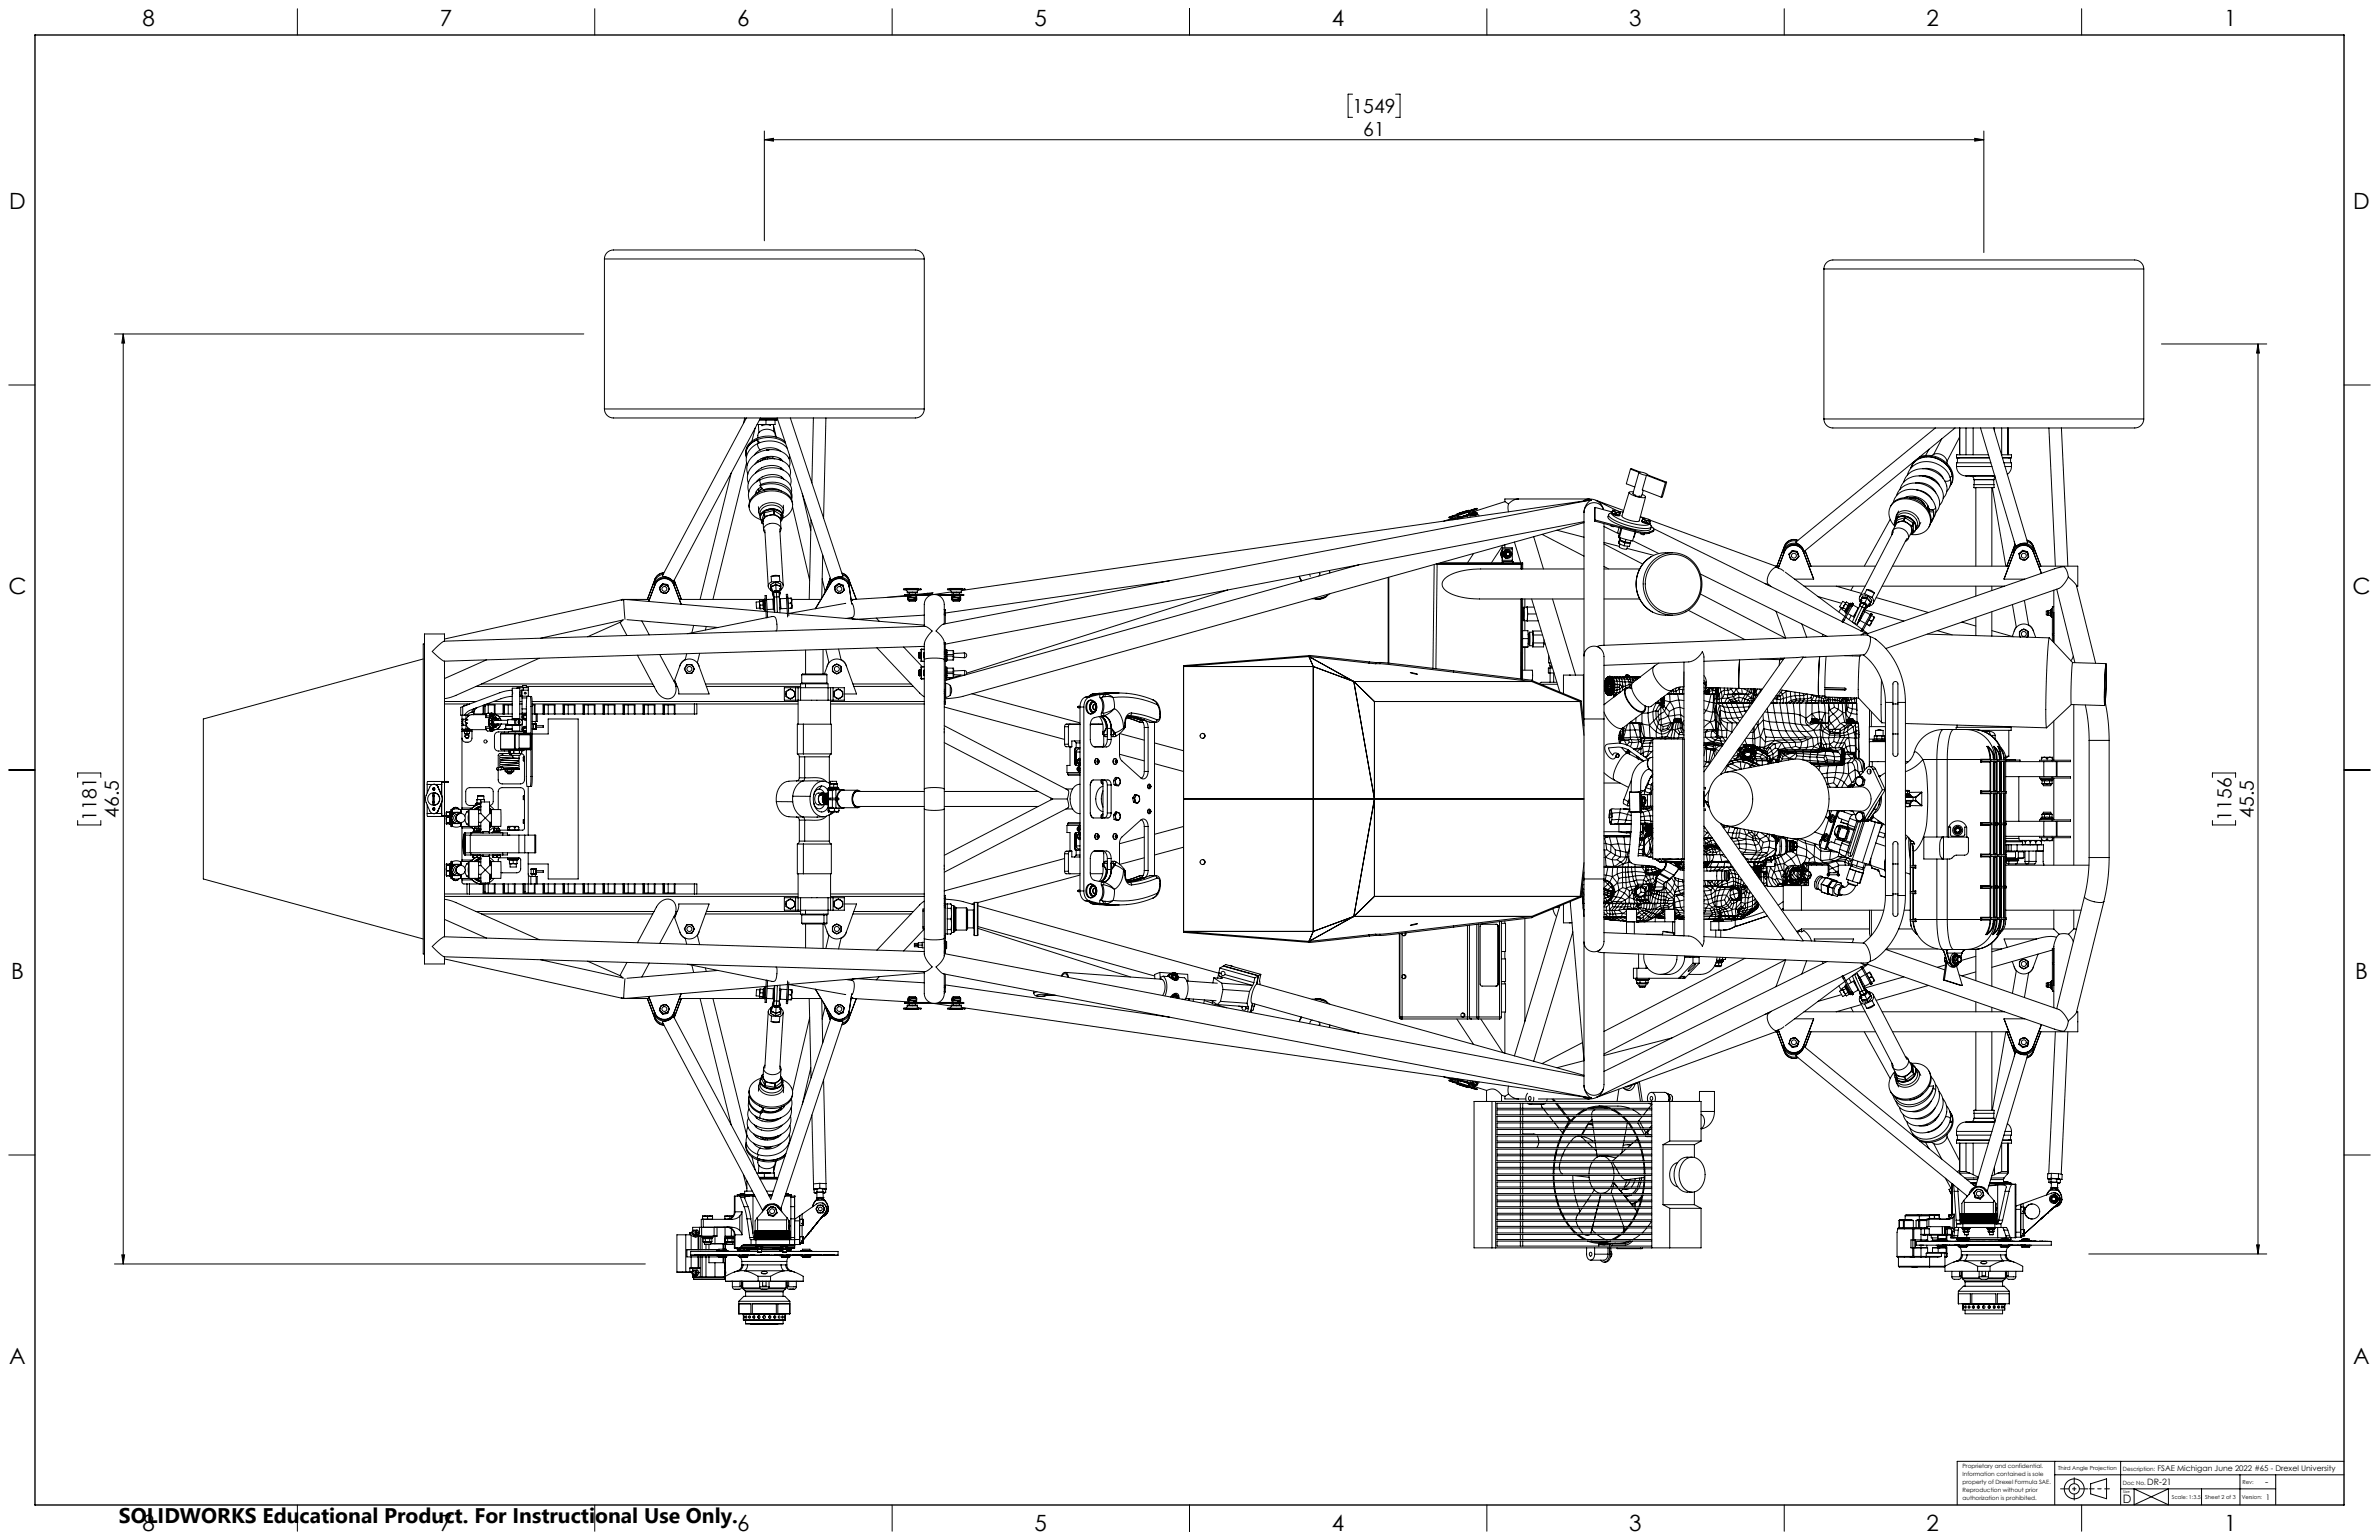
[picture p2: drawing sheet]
<svg xmlns="http://www.w3.org/2000/svg" width="864mm" height="559mm" viewBox="0 0 864 559" stroke-linecap="round" stroke-linejoin="round" font-family="sans-serif">
<defs><g id="words">
<g font-size="8.1">
<text x="51.7" y="9.3">8</text>
<text x="159.7" y="9.3">7</text>
<text x="267.6" y="9.3">6</text>
<text x="375.5" y="9.3">5</text>
<text x="483.5" y="9.3">4</text>
<text x="591.4" y="9.3">3</text>
<text x="699.4" y="9.3">2</text>
<text x="807.3" y="9.3">1</text>
<text x="3.3" y="76">D</text>
<text x="854.2" y="76">D</text>
<text x="3" y="215.7">C</text>
<text x="853.9" y="215.7">C</text>
<text x="4" y="355.4">B</text>
<text x="854.9" y="355.4">B</text>
<text x="3.3" y="495.1">A</text>
<text x="854.2" y="495.1">A</text>
<text x="51.7" y="555.4">8</text>
<text x="159.7" y="555.4">7</text>
<text x="267.6" y="555.4">6</text>
<text x="375.5" y="555.4">5</text>
<text x="483.5" y="555.4">4</text>
<text x="591.4" y="555.4">3</text>
<text x="699.4" y="555.4">2</text>
<text x="807.3" y="555.4">1</text>
</g>
<text font-size="7.7" x="43.2" y="552.5">SOLIDWORKS Educational Product. For Instructional Use Only.</text>
<g font-size="7.1">
<text x="491" y="41">1549</text>
<text x="494.9" y="49.2">61</text>
<text x="35.1" y="297.7" transform="rotate(-90 35.1 297.7)">1181</text>
<text x="43.2" y="296.8" transform="rotate(-90 43.2 296.8)">46.5</text>
<text x="810" y="297.7" transform="rotate(-90 810 297.7)">1156</text>
<text x="818.1" y="296.8" transform="rotate(-90 818.1 296.8)">45.5</text>
</g>
<text font-size="4.2" x="770.6" y="545.3">D</text>
<text font-size="3.5" x="822.3" y="539">-</text>
<text font-size="3.2" x="779.5" y="538.9">DR-21</text>
<g font-size="2.8">
<text x="783.2" y="533.7">FSAE Michigan June 2022 #65 - Drexel University</text>
<text x="822.5" y="544.2">1</text>
</g>
<g font-size="2.1">
<text x="712.4" y="532.8">Proprietary and confidential.</text>
<text x="770.7" y="533.7">Description:</text>
<text x="712.4" y="535.6">Information contained is sole</text>
<text x="712.4" y="538.5">property of Drexel Formula SAE.</text>
<text x="770.7" y="538.9">Doc No.</text>
<text x="712.4" y="541.4">Reproduction without prior</text>
<text x="712.4" y="544.3">authorization is prohibited.</text>
</g>
<g font-size="2">
<text x="747.2" y="533.4">Third Angle Projection</text>
<text x="814.1" y="538.3">Rev:</text>
<text x="788.4" y="543.9">Scale: 1:3.5</text>
<text x="800.5" y="543.9">Sheet 2 of 3</text>
<text x="813.8" y="543.9">Version:</text>
</g>
<text font-size="1.4" x="770.8" y="541.6">Size</text>
</g></defs>
<g fill="none" stroke="#000" stroke-width=".36">
<path d="M107.9 3.2v9.5M215.9 3.2v9.5M323.8 3.2v9.5M431.8 3.2v9.5M539.7 3.2v9.5M647.7 3.2v9.5M755.6 3.2v9.5M491 34.2h-1.6v8.4h1.6M506.6 34.2h1.6v8.4h-1.6M277.5 47.5v39.9M277.5 50.7h442.7M277.5 50.7l3.3-.5v1z"/>
<path d="M716.8 50.2l3.4 .5-3.4 .5zM720.2 47.5v44.1M219.4 94a4 4 0 0 1 5.1-3.3h106.9a3.4 3.4 0 0 1 4.1 3.3M219.4 94h116.1M219.4 94v54.4M335.5 94v54.4M662.1 97.6a4 4 0 0 1 5.1-3.3h106.9a3.4 3.4 0 0 1 4.1 3.3M662.1 97.6h116.1M662.1 97.6v54.4M778.2 97.6v54.4M3.2 139.7h9.5M41.6 121.2h170.3"/>
<path d="M44.7 121.2v337.4M44.7 121.2l.5 3.3h-1zM784.6 124.8h38.2M819.7 124.8l.5 3.3h-1zM819.7 124.8v330.2M850.9 139.7h9.5M219.4 148.4a4 4 0 0 0 5.1 3.3h106.9a3.4 3.4 0 0 0 4.1-3.3M219.4 148.4h116.1M270.4 151.7l-.5 2M270.9 151.7l-30.4 57.2 .1 .1a6.8 6.8 0 0 1 3.9 2l31.6-59.3M274.1 155.3l-1.1 4.8M274.9 159.5a5.4 5.4 0 0 0-3.9 6.5"/>
<path d="M274.9 159.5l.4 1.3M274.9 159.5l.9 1.2M275.3 154l.2 3M275.8 152.2h6.5M276 151.9h6.2M276.6 154v.5a3.8 3.8 0 0 1 3-.2v-.3M278.1 152.5v1.5M280.8 154l.1 2.6M280.8 154.3l1 4.3M281.4 152.5v1.5h-6.6M281.5 158.5a2.91 2.91 0 0 0-4.2-2.6 2.48 2.48 0 0 0-2.2 3M282 152.2v.3h-6.3"/>
<path d="M282.1 151.7l19.6 58.8a9.1 9.1 0 0 1 4.3-1.4l-19.1-57.4M295.3 151.7l-.6 23.5M299.8 151.7l-.8 36.3M662.1 152a4 4 0 0 0 5.1 3.3h106.9a3.4 3.4 0 0 0 4.1-3.3M662.1 152h116.1M702.5 155.3l-50.6 41.4a6 6 0 0 1 2.9 3.4M704.9 159.3l-2.9 5.5M709.7 155.3l-54.9 44.8M711.3 158.7l-4.5 8.7M711.3 155.3v9.7M711.5 155.3v9.7M713.7 155.3v9.7"/>
<path d="M716.3 155.3v9.7M718.9 155.3l12.8 42.9a8.3 8.3 0 0 1 4.4-1.3l-12.4-41.6M724 155.3v1.2M726.6 155.3v9.7M728.8 155.3v9.7M729 155.3v9.7M743.8 155.3l2.3 50.1M748.3 155.3l2.4 50.1M265.4 171.7l-11.3 45.8M271 167.9l-12.2 49.6M274.5 178.3l.5 .6M274.5 171.3v.2"/>
<path d="M274.7 178.6l.5 .2M274.7 174.6v.1M275 167.4l.4 .2M275.1 167.3l.4 .2M275.1 160.9a9.1 9.1 0 0 1 10.7 1.8M275.1 177.5l.3 .5M275.4 177.4v1M275.9 176.3v-.3a8.7 8.7 0 0 1 11.1 2.1l.5 1.3-.1 1.9M275.9 176.3l1.2 1.4a7.4 7.4 0 0 1 6.6 .5M275.9 176.3a9.6 9.6 0 0 1 10.4 1.7 3.6 3.6 0 0 1 .9 3M275.9 174.1a9.4 9.4 0 0 1 10.4 1 3.8 3.8 0 0 1 1 3.6M275.9 174.1a5.9 5.9 0 0 0-3.7 7.8"/>
<path d="M275.9 174.1l-.1 .5 .4 1.2M276.1 163.2a7.2 7.2 0 0 1 7.4 .6M276.1 163.2l-2.2 1.9M276.1 163.2a2.13 2.13 0 0 1-1-2.3 6.2 6.2 0 0 0-3.8 7.8M276.3 176.7a3.6 3.6 0 0 0-2.1 2.8M276.6 177.1l-.9 .9M276.7 177.2l-1.4 1.5M277 166.2v.4M277.8 166.1l-1.9 1.3M277.8 166.1v.6M278.5 165.9l-.7 .2M278.5 165.9l2.5 .5"/>
<path d="M278.5 165.9v.7M279.1 163.3h-.8M280.5 165.6l.1 .7M281 166.4l.3 .1M281 166.4v.1M283.1 166.3l-.5 .4M283.5 166.6l-.3 .3M283.5 169.8l.1 .5M283.7 173.1l.1 .5M284.1 167.3a5.2 5.2 0 0 0-5.5-1.6 6.4 6.4 0 0 0-4.5 2.7M284.3 170.6a5.3 5.3 0 0 0-5.5-1.6 6.4 6.4 0 0 0-4.5 2.7M284.5 173.9a5.2 5.2 0 0 0-5.5-1.6 6.5 6.5 0 0 0-4.4 2.6"/>
<path d="M285 160.2a9.8 9.8 0 0 0-13.8 1.9l-.4 1.2v1.4M285.2 161a9.8 9.8 0 0 0-14 1.6l-.5 1.8 .3 1.4M286.5 169.4a4.5 4.5 0 0 0-3.9-5.9 9.2 9.2 0 0 0-11.4 5.5l-.1 1.4 .4 1.6M286.6 165.1l-.2 1.3M286.7 172.7a4.5 4.5 0 0 0-3.9-5.9 9.2 9.2 0 0 0-11.4 5.5l-.1 1.4 .4 1.6M286.9 176a4.5 4.5 0 0 0-3.9-5.9 9.2 9.2 0 0 0-11.4 5.5l-.1 1.4 .3 1.5M291.2 179l3.1 13.4M591.4 178.7l-2.6 8.5a7.4 7.4 0 0 0 6.3 1.8l2.3-8.6M591.9 170.2l.4-.1 4.5 1.5 1.3 .7M591.9 170.2l-1.5 5.3 3 1.2M591.9 170.2l3.1 1.2M592.9 178.5l-1.5 .1a7 7 0 0 0 5.9 1.8l-.3-.5-.9-.5"/>
<path d="M595 171.4l-2.2 7.8 .9 .7 1.3 .4v-.3l.8 .1 .7-2.2M595 171.4l.9 .6 1.8 .5M597.7 172.5l6.9 2.6M597.7 172.5l-1.5 5.3 6.8 2.6M598.1 172.3l6.9 2.7M598.1 172.3h.1M604.6 175.1l-1.6 5.3M605 175l-.4 .1M605 175l-1.5 5.3-.5 .1M688.4 179.9a7.6 7.6 0 0 1 11.4-3.5 6.7 6.7 0 0 1 3.8 8.3l-.9 1.2M689.7 177.6a7.6 7.6 0 0 1 11.4-3.8 6.7 6.7 0 0 1 3.9 8.3l-1 1.2M691.1 175a7.6 7.6 0 0 1 11.4-3.8 6.7 6.7 0 0 1 3.8 8.3l-.9 1.3"/>
<path d="M692.4 172.4a7.6 7.6 0 0 1 11.4-3.8 8 8 0 0 1 4.2 5.1M693.5 170.1a6.8 6.8 0 0 1 9.3-3.8 8.7 8.7 0 0 1 5.9 6.3l-.8 .6M693.8 169.7a6.2 6.2 0 0 1 8.4-3.7 8.2 8.2 0 0 1 6.5 8.5l-.8 1.9M694.8 167.5l-.6 1M695.3 175.3a6.8 6.8 0 0 1 7.4 3.6M695.7 177.8a6.8 6.8 0 0 1 5.6 3.4M696.7 172.7a6.7 6.7 0 0 1 7.4 3.6M696.7 165.9a9 9 0 0 1 12.3 7.5l-.8 2.4M698 170.1a6.8 6.8 0 0 1 7.4 3.6M698.5 172.7l-.5 .1M698.5 172.7l2.4 .6M698.5 172.7l-.1 .2"/>
<path d="M698.9 172.6l-.1 .2M700.3 163l-1.3 2.3M700.9 173.3l.6 .4M700.9 173.3l-.2 .3M701.3 165.3a3.5 3.5 0 0 1 3.6-.3 3.5 3.5 0 0 1 1.9 3.2M701.5 173.7l.3 .5M701.5 173.7l-.1 .3M702.3 174l-.2 .4M708 173.7a1.43 1.43 0 0 1-2 .8M708 173.7a5 5 0 0 1-1.3 4.5M710.2 169.3a3.4 3.4 0 0 0 3.4 3.4M711.3 166.1h-1.1h12h-11.6v1.8"/>
<path d="M713.6 172.7h10.5zM715.2 172.7a1.35 1.35 0 0 1 1.4 1.3M716.6 175.9h7.2v1M716.6 175.9v1M716.6 174h.4M716.7 174h7.1v1.9M716.7 174v1.9M721.8 165h-11.6v1.1M722.7 167.9h-12.5v1.4M723.1 169.3h-12.9M723.2 176.9l4.9 28.5M723.3 172.7h.8z"/>
<path d="M723.3 174h.5h-7.2M724.2 173.1l-.4 .9M726.6 165h3.6v1.1M727.4 167.9h2.8v1.4M727.8 169.3h2.4M729 166.1h1.2h-3.3h3v1.8M730.2 169.3l-.5 1.7-1 1.1M275.3 183.9l.1 1.9M276 187.7v.3M276.6 188.5h.1M276.6 188.5l.1 1.3M276.7 189.8l.4 .3"/>
<path d="M277.4 186.1l-.8 2.4M277.4 186.1l.1 1.3M277.5 187.4l-.8 2.4M277.5 186.1h-.1M277.5 186.1l.1 1.3M277.6 187.4h-.1M277.6 192.2l1.3 20.6M280.9 185.3h.1M280.9 185.3l-3.4 .8M280.9 185.3v1.3M280.9 186.6h.2M280.9 186.6l-3.3 .8"/>
<path d="M281 185.3l2.5 1.6M281 185.3l.1 1.3M281.1 186.6l2.5 1.6-.3 1M283.1 191.9l1.2 20.5M283.1 193a1.89 1.89 0 0 0-1.4-3 3.1 3.1 0 0 0-4.5 2.5l.5 .8M283.3 189.3a2.51 2.51 0 0 0 .6-2.8 2.51 2.51 0 0 0-2.4-1.5 4.3 4.3 0 0 0-5.5 2.8l.6 1.6M283.5 191.9l-.2-3a3.5 3.5 0 0 0-5.8-.9l-.5 1.1 .2 3.2M283.5 186.9h.1M283.5 186.9l.2 1.4M284.1 186.6a2.71 2.71 0 0 0-2.2-4 5 5 0 0 0-6.5 2.9l.6 1.6M284.1 188.1a4.8 4.8 0 0 0 2.7-7.3 9.7 9.7 0 0 0-14.3 1 4.6 4.6 0 0 0 3.1 6.5l.5 .2M284.1 187.2a4.3 4.3 0 0 0-6.3-2l-1.3 1-.5 1.5"/>
<path d="M284.1 187.2a3.6 3.6 0 0 0-4.6-3.9 3.5 3.5 0 0 0-3.5 4.4M284.1 187.2a4.1 4.1 0 0 0-5.8-2.2 2.98 2.98 0 0 0-2.3 2.7M284.1 187.2l.1 .3M284.4 183.3l.1 1.9M287.7 183.9l6.2 26.6M287.7 183.1a5.9 5.9 0 0 0-5.7-5.4 9 9 0 0 0-9.8 4.2l-.3 2.2M294.4 188.7l-.7 28.8M526.5 188.3v.1M526.5 188.4l.6 .1M526.5 188.4h.1M526.7 188.3l-2.6 .8M527.1 187.4v.2"/>
<path d="M527.1 188.5v.2M527.1 187.6l-1 .3-.1-.2M527.2 187.3l.8-.3zM527.5 188.4l.9-.3zM527.6 188.4l-.5 .1M527.6 188.4v.2M528 187v.1M528 187.1h.1M528.8 186.5l4.4-1.3zM528.9 186.7l-2.9 1 1.1-.3M529.1 187.1l.6 .6M529.1 186.5h.1"/>
<path d="M529.5 187.4l-3 1M529.7 187.7h.1M530 186.5l.1 .3M530 186.5l-2.9 .9M530.1 186.8l-3 .8M530.3 187.6l-2.7 .8M530.3 187.6l.1 .4M530.4 188l-1.6 .4M530.5 187.9v.3M532.5 185.7l-2.5 .8M532.5 185.7l.1 .3M532.6 186l-2.5 .8"/>
<path d="M532.6 187.3l.2 .5M532.9 186.8l-2.6 .8M532.9 186.8l.1 .3M532.9 185.3l-3.8 1.2M532.9 185.3h-.1M533 187.1l-2.6 .9M533.1 186.6l-3.4 1.1M533.1 186.6l.1 .1M533.2 186.5h.3l-4.2 1.3 .3-.1M533.2 185.2a1.81 1.81 0 0 1-1.8 .9l-.5 .1a1.92 1.92 0 0 1-2.1 .4M533.4 185.7l-.3 .9M534 187.2l2.5-.4 .4 .1-.1 .4"/>
<path d="M534.1 185.1l.9-.3zM534.4 186.2l.9-.3zM534.7 187.1l-.3-.3a.68 .68 0 0 0-.7 .9M535 186.4l-2 .7M535.3 184.8l.8-.3-2.9 .8M535.3 184.8l-2.8 .9M535.3 184.8l.1 .2M535.3 185.9l.2 .4 .3-.2M535.3 185.9l-2.4 .9M535.4 185l-2.8 1M535.7 185.8l-.6-.2-2 .6M535.7 185.8l-.4 .1"/>
<path d="M535.7 185.8l.1 .3M535.8 186.1l.3-.1-1.3 .5M536 186.6l-1.8 .1M536.1 186l.2 .5-1 .5M536.1 184.5l.1 .2-.8 .3M545.3 199.6l-.5 1.3 .5 1.5-.4-1.5 .4-1.3M545.3 198.8l.1 .4h3.6M545.3 198.8h3.7v.4M545.3 198.8v5.4M545.6 197.9l-4.2 6.3M546.3 197.7v1.1M546.3 182l1.3 .9"/>
<path d="M546.3 182l-11.4 3.7M547.2 199.4a1.59 1.59 0 0 0-1.6 1.6 1.59 1.59 0 0 0 1.6 1.6M547.2 199.4h.1M547.2 199.8a1.2 1.2 0 0 0-1.2 1.2 1.2 1.2 0 0 0 1.2 1.2M547.6 182.9l-.2 1.6 .2 1.2M549 199.2v4.1M549.8 196.7l2.2 7.5M551.2 181.1h-4.9v.9M551.2 181.1a5.1 5.1 0 0 0-3.6 1.8M551.2 181.1h25.6M556.7 194.7l3.6 11.8M559.8 193.9l15.2 7.9"/>
<path d="M565.2 192.4l9.8 2.5M575 189.6l-225.5 63.1-6.4 .8M575 185.9v52.1M575 189.3l-231.9 44.4M576.8 181.1a5 5 0 0 1 5.2 3.5M576.8 181.1l-1.2 .2-.8 .5M577.5 181.5l-228.3 32.7M577.6 181.5l-235.2 45-1 .7-1.6 1.8a6.6 6.6 0 0 1 3 4.7M577.6 181.5a5.2 5.2 0 0 0-2.6 4.5M578.9 189.1l14.7 3.9M579 188.7l14.7 3.9M579 184.1v4.6"/>
<path d="M579 184.1l6.2 1.7M579 188.7l-.1 .4M579 184.1l-.1 5M579.6 181.6l7.5 3.8M579.6 181.6l9.8 3.6M582 184.6a3.6 3.6 0 0 0-4-2.1 3.6 3.6 0 0 0-3 3.4M582 184.6l.1 .3M582.3 191.1l5.5 2.7-.2 1.3M582.3 190v44.2M582.3 197.4l14 7.3M582.3 196.8l5.5 1.5M583.9 186.7a1.82 1.82 0 0 0 1.5 2.6 25.9 25.9 0 0 0 13 3.1l.8-.4 .2-.8"/>
<path d="M584.6 190.6l.6 .4h.7M585 186l-1 .7a2.75 2.75 0 0 0 2.2 2.1 23.7 23.7 0 0 0 12.8 2.8l.4-.6-.5-1M585 186l1.1 .7a1.33 1.33 0 0 0 1.9 0l-.1-.1M585 186l.1 .5 1 .4a1.4 1.4 0 0 0 1.9 0M585.1 186.4a15.5 15.5 0 0 0 8.8 3.9 5.8 5.8 0 0 0 4.9-.2M585.2 185.9l-.2 .1M585.2 185.8v.4M585.2 186.2h.1M585.2 186.2l1.3 .5M585.4 185.1v.1M585.4 185.5l-.2 .7M585.4 185.1l-.2 .7"/>
<path d="M585.4 185.5h.1M585.4 185.5l.7 .2M585.4 185.2h1.4l1.3 .7M585.4 185.2l.7 .5M585.4 185.2v.3M585.6 185.1h-.2M585.8 186.5l1.3 .3M586.1 185.7l1.3 .3M586.1 185.7l.6 .3M586.5 186.7h.1M586.6 186.7l1.2 .2M586.7 186l-.2 .7"/>
<path d="M586.7 186.1h.1M587.4 186l-.7 .1M587.4 186l.6 .2M587.6 197.2l2 .8M587.6 195.1l.4 .1M587.7 191.4l-.4 1.8 .6 .6M587.8 185.6l1.4 .2M587.9 186.9h-.1M587.9 193.8v1.2M587.9 194.2l-.3 .9M587.9 195.6v.6M587.9 196.2l-.3 1"/>
<path d="M587.9 196.2l2 .8M587.9 195.6l-.3 1.6M588 185.8l.1 .1M588 195.5l-.1 .1M588 195.9l1.9 .8M588 186.2l-.2 .7M588.1 185.9l-.7 .1M588.1 185.9l-.1 .3M588.1 197.4l-.3 1.1 1.2 .6 1.5 .2 .3-1.1M588.1 195.1l-.1 .8M588.2 195.1l-.2 .8M588.4 191.6l-.5 2.2"/>
<path d="M588.5 196.1l1.2 .6 1.5 .1M588.7 191.7l-.8 3.3M589.9 197l-.3 1M589.9 197l1.9 .2M590.2 195.7l-.3 1M590.6 199l9.7 2.5M591.8 197.2l-.3 1.1-1.9-.3M591.8 196.9v.3M592.1 196.2l-.2 .7-2-.2M592.7 196.2l9.5 4.7M593.6 193l-1 3.3-4.7-1.3M593.6 193l2.7 .6 2.3-.1"/>
<path d="M593.7 192.6l2.8 .6 2.2-.1M593.7 192.6l-.1 .4M593.8 193.1l-.8 1.9M595.4 187.6l.9 .5M595.5 187.5l1.6 .6M595.6 193.5a.99 .99 0 0 0 1.2 .5l.1-.4M595.9 188.9l1.1 .7a1.33 1.33 0 0 0 1.9 .1l-.1-.1M595.9 188.9l.2 .5 .9 .4a1.4 1.4 0 0 0 2 0M596.1 188.8l-.2 .1M596.2 188.7v.4M596.2 189.1h.1M596.2 189.1l1.3 .5"/>
<path d="M596.3 188.4l.1 .1M596.3 188.1l.1 .1M596.3 188.4l-.1 .7M596.3 188.1l-.1 .6M596.4 188.5l.6 .1M596.4 188.5l-.2 .6M596.4 188.2h1.3l1.3 .7M596.4 188.2l.6 .4M596.4 188.2l-.1 .2M596.8 189.4l1.2 .4M597 188.6l1.3 .4M597 188.6l.7 .4"/>
<path d="M597.5 189.6l1.3 .2M597.7 189l-.2 .6M598.3 189h-.6M598.3 189l.6 .1M598.7 193.1l-.1 .4M598.8 189.8h.1M598.9 188.7l45.7 16.7M598.9 188.7l.1 .2M599 189.1h.1M599 189.1l-.2 .7M599 188.9l-.7 .1M599 188.9v.2"/>
<path d="M599.4 191l.7 .6a.47 .47 0 0 1 .3 .5 .47 .47 0 0 1-.3 .4M600 192.9l-1.4 .6M600.1 192.5l-1.4 .6M600.1 192.5l-.1 .4M600.3 191.9l68.4 33.6M600.4 192.2l-.4 .7M647.8 198l-2.8 7.4M649.7 198.1l1.7-.5 1.4 .5M650.6 199.7l1.8 .4M650.6 199.8l.9 .3M650.6 199.8l-.6 .8M650.6 199.7l-1.2 1.5"/>
<path d="M650.6 199.7v.1M650.8 197.8h.8M652.3 196.4a3.8 3.8 0 0 0-4.7 4M652.6 196.1a3.7 3.7 0 0 0-4.8 2.1v-.2M652.7 196a3.7 3.7 0 0 0-4.9 2M653.7 198.7a3.3 3.3 0 0 0-5.3 .4M686.2 188.5l-9.4 16.9M686.2 183.9a6.6 6.6 0 0 1 8.8-2.8 7.9 7.9 0 0 1 5.8 8.8l-.5 1.3M686.8 194a2.43 2.43 0 0 1 1.3-2.3 2.43 2.43 0 0 1 2.6 .2 2.54 2.54 0 0 1 2 2 2.54 2.54 0 0 1-1.1 2.6M687 192.7l1.2-2.4a3.3 3.3 0 0 1 3.9-.7 3.3 3.3 0 0 1 1.7 3.7l-1.2 2.3M687.3 182.3a7 7 0 0 1 9.2-4.4 7.8 7.8 0 0 1 6 6.6 1.58 1.58 0 0 1-2.3 0M687.4 192.9l-12.3 23.6"/>
<path d="M687.8 190.9a5.5 5.5 0 0 1-2-5.4 5.5 5.5 0 0 1 3.9-4.3 9.1 9.1 0 0 1 11.1 7.7 5.7 5.7 0 0 1-7.1 5M687.8 191.1a2.86 2.86 0 0 1 .8-3 2.86 2.86 0 0 1 2.9-.6 4 4 0 0 1 3.5 5.4l-.9 .8M687.9 188.9a4.1 4.1 0 0 1 3.5-2.8 4.1 4.1 0 0 1 4 2 3.5 3.5 0 0 1-.2 4.6M688.1 188.5a3.3 3.3 0 0 1 4.6-3.1 4.5 4.5 0 0 1 3.7 5.8l-1 1.1M688.5 188.1l-.5 .6a4.2 4.2 0 0 1 7.1 1l.5 1.6-.3 1.2a4.3 4.3 0 0 0-5.9-5zM688.6 188.7l-.1 .1M688.6 188.7l-.6 1.1M689.2 185.4l-.8 1.5M690.9 188.9h.2M690.9 188.9l-2.9 .9v1M691.1 188.9l2.9 1.9M691.3 180.6a6.6 6.6 0 0 1 8.9 3.9"/>
<path d="M691.5 187.8l.1 .1M691.5 187.8l-2.9 .9M691.5 187.8l-.6 1.1M691.6 187.9l2.9 1.9M691.6 187.9l-.5 1M692 180.3l-.1 .3M692.2 195.4l-12.2 23.6M692.5 180.2l-.3 .4M693.1 180.7a5 5 0 0 1 5.8 3 5.5 5.5 0 0 0-5.8-3zM694 190.8v.1M694 190.9v2.9M694 193.8l-.6 .2"/>
<path d="M694.5 189.8l.1 .1M694.5 189.8l-.5 1M694.6 192.8l-.6 1M694.6 189.9v2.8M694.6 189.9l-.6 1M694.6 192.7h.1M694.6 192.7l-.6 1.1M697.3 189.6l-.8 1.5M699.9 183.6l-.4 .8M700.1 185.2a1.07 1.07 0 0 1 1.8 .6M700.1 184.1l-.4 .5M700.2 184.5l.1 .6"/>
<path d="M700.2 184.7l-.4 .1M700.3 185.7l1.6 .1M701.9 185.8a4.8 4.8 0 0 1-1 3.9M701.9 185.5a5 5 0 0 1-1.2 4.4M702.6 184.1l.1 1.9-.9 2M731.2 196.5l.2 1.2M731.3 198.2l-2.8 7.2M731.3 198.1l-2.8 7.3M731.3 198.1v.1M731.5 197.5l-.2 .6M731.5 197.6l-.2 .6M731.6 197.8l-.5 1.5-.1 1.3"/>
<path d="M732.2 198.7a3.3 3.3 0 0 1 5.1 .2M733.1 198.1l1.7-.5 1.4 .5M734.3 199.7l1.7 .5M734.3 199.8l.8 .4M734.3 199.8l-.7 .7M734.3 199.7l-1.4 1.3M734.3 199.7v.1M734.3 197.8h.7M735.8 195.9l1.2 .7 1.1 1.5M735.8 196l1.2 .7 1.1 1.5M735.9 196.4a3.8 3.8 0 0 1 2.4 4.1M738.1 198.1l2.7 7.3-2.7-7.2"/>
<path d="M738.1 198.1v.1M225.7 217.7l-64.3 14.2M225.8 217.5l-.3 .2M226.4 217.6l-.7 .1M226.4 217.6l51.7 4.3M226.4 217.6l.5 7.1M235.7 217.5h-9.8l-.2 .2M237.8 212.1v.1a3.7 3.7 0 0 1 3.4-2.3 3.7 3.7 0 0 1 3.4 2.3M237.8 212.1a3.7 3.7 0 0 1 3.4-2.3 3.7 3.7 0 0 1 3.4 2.3M237.8 210.1v.1M237.8 212.1l-2.3 6.1M237.8 210.2l-2.8 7.3"/>
<path d="M237.8 210.1l-2.8 7.4M239.4 213.3l.3 .9M239.7 214.2l.5 .7 .7 .3M239.7 214.2l.3 .7 .9 .3M240 212.7l-.6 .6M240 212.7l-.4 .7 .1 .8M240.5 211.8l-1.1 1.5M240.5 211.9l-.5 .8M240.5 211.9l.9 .3M240.5 211.8l1.9 .3M240.5 211.8v.1M240.7 208.4a3.8 3.8 0 0 0-3.1 4.3 3.6 3.6 0 0 1 3.6-3.3 3.6 3.6 0 0 1 3.6 3.3l-.2-2"/>
<path d="M241 207.9l-2.2 .8-1 1.5M241 207.8l-1.1 .2-1.1 .6-1 1.5M241.4 212.2l-.8 .1-.6 .4M241.4 212.2l.8 .3 .5 .7M241.4 212.2h1M242.4 212.2l.3 1M242.4 212.1l.6 1.8M242.4 212.1v.1M242.4 214.7l-.7 .4-.8 .1M242.4 214.7l-.6 .5h-.9M242.4 210l-1.9-.2-1.4 .6M242.7 213.2v.8l-.3 .7"/>
<path d="M242.7 213.2l.3 .7M243 213.9l-.6 .8M244.6 212.2l2.6 7.1M244.6 212.1l2.7 7.2M244.6 212.1v.1M244.7 210.6l2.6 6.9M244.7 210.5l2.7 7M246.6 217.5h31M275.7 218.2h.1M275.7 218.2v.7M275.7 218.4l-1.2 .1 .1 2.2 1.2-.1M275.7 218.9l.2 .7"/>
<path d="M275.7 218.9l.1 1.4M275.8 218.1l-.1 .1M275.8 218.1v.3M275.8 218.2l-.1 .7M275.9 219.6l-.1 .7M276.9 218l-1.1 .1M276.9 218.1h.1M277 218.1l.1 1.4M277 218.1l-1.2 .1M277.1 219.5l.1 1.3-1.2 .1M277.1 219.5l-1.2 .1M277.2 217.5l.2 3.8"/>
<path d="M277.2 217.5l-.3 .6M277.6 217.5h-.4M277.8 217.4h-.2l.2 4h.2M277.8 217.6l2.7-.2 .2 3.6-2.2 .2M277.8 217.6l-.1-1.5h.5l.5 8M277.8 217.6l.4 6.5h.5M278.3 217.5h.8M279.8 212.1l.1 2.2M279.8 212.1v.7M279.8 212.8v.9M279.8 213.7l.6 .8-.5-.2M279.8 213.7l.1 .6"/>
<path d="M279.9 209.1l.2 2M280.1 211.1a1.59 1.59 0 0 0-1.2 1.4 1.59 1.59 0 0 0 1 1.6M280.3 213.7l.1 1.6 .3-.6 1-.4M280.7 212.5l-.9 .3M280.7 212.5l-.6 .5-.3 .7M280.8 215.1l-.4 .5 .5 1.1M280.8 215.1l.1 1.7M280.8 215.1h.1M280.8 215.1l.2 1.6M280.9 216.7v.1M280.9 216.8v.6M280.9 216.4l.3 5.6z"/>
<path d="M280.9 217.3l.2 3.8M281 216.7l.2 5.5M281 217.3l-.4 .2M281.6 211.3l-1.8 .8M281.6 211.3l1.8 .6v.8M281.6 211.3v.7M281.6 212l.9 .5M281.6 212l-.9 .5M281.6 212.7l.1 1.6M281.7 214.3l.1 .3M281.7 214.3h.1M281.8 214.6l-1.1 .4-.3 .6"/>
<path d="M281.8 214.6v.2M281.8 214.6l1 .3 .3 .6M281.8 214.8l-1 .3M281.8 214.8l1 .2M281.8 214.8v.1M281.8 214.9l-1 .2M281.8 214.9l.1 1.7M281.8 214.9l1 .1M281.9 216.6l-.9 .1M281.9 216.6l.3 5.7M281.9 216.6h1M282.5 212.5h-1.8"/>
<path d="M282.5 212.5l.7 .4 .3 .6M282.5 212.5l.9 .2M282.7 215l.4 .5-.2 .9M282.8 215l.1 1.6M282.9 216.6l.2 5.7M282.9 217.2l.4 .2M282.9 209a3.8 3.8 0 0 0-3 .1M282.9 209l.2 2M282.9 209l-3 .1M283 213.5l.1 1.6-.3-.5-1.1-.3M283.1 211a1.57 1.57 0 0 1 1.2 1.3 1.57 1.57 0 0 1-.8 1.6M283.1 211l-3 .1"/>
<path d="M283.4 212.7l.1 .8M283.5 213.5v.6l-.4 .2zM285.5 216.7l.4 7.2M285.5 217.1l-2.2 .2 .2 3.5h2.2M286 216.7l-.1-1.1-.5 .1 .1 1M286 216.7l.4 6.8M286 216.7h-.5M286 217.1v.1M286.1 217.1l.1 1.8M286.1 217.1h-.1M286.2 218.9l.1 1.8M286.9 217.1l.5 .8"/>
<path d="M286.9 217.1l.4-.1 .1 .9M286.9 217.1h-.8M287 218.9l.5 .8M287 218.9h-.8M287.4 217.5h10.6M287.4 217.9l.1 1.8M287.4 217.9l-.4 1M287.5 219.7l-.4 1M287.5 219.7l.1 1h-.5M298.5 210l1 4.7M298.7 201.4l-.4 15.6M301.1 212.3a3.6 3.6 0 0 1 3.9-2.9 3.6 3.6 0 0 1 3.3 3.6"/>
<path d="M301.3 210.1l-2 5.2M301.4 209.8l-.1 .3M301.5 211.7a3.7 3.7 0 0 1 3.8-1.7 3.7 3.7 0 0 1 3 3M301.5 211.6a3.7 3.7 0 0 1 3.8-1.7 3.7 3.7 0 0 1 3 2.9M301.5 211.7l-5.4 9.2M301.5 211.6l-5.5 9.3M301.5 211.6v.1M301.5 210.1l-.4 2.3M303 212.9l.1 1M303.1 213.9l.3 .7 .7 .5M303.1 213.9l.1 .8 .9 .4M303.4 210l1.4-.2 1.7 .5"/>
<path d="M303.7 212.5l-.7 .4M303.7 212.5l-.5 .6-.1 .8M304.4 211.7l-1.4 1.2M304.4 211.8l-.7 .7M304.4 211.8l.9 .5M304.4 211.7l1.7 .7M304.4 211.7v.1M305.3 212.3l-.9-.1-.7 .3M305.3 212.3l.6 .4 .3 .8M305.3 212.3l.8 .2M305.6 207.9l1.4 .7 1.1 1.5M305.6 208.1l1.4 .6 1.1 1.5"/>
<path d="M305.7 214.9l-.8 .3-.8-.1M305.7 214.9l-.8 .4-.8-.2M305.8 208.5a3.8 3.8 0 0 1 2.5 4.2M306.1 212.5l.1 1M306.1 212.4l.3 1.8M306.1 212.4v.1M306.2 213.5v.8l-.5 .6M306.2 213.5l.2 .7M306.4 214.2l-.7 .7M307 219h-.4M307 218.9l-20.7 3.7 49.2 4.2M308.1 210.1l2.7 7.4-2.7-7.3"/>
<path d="M308.1 210.1v.1M308.3 212.8v.2M308.3 213l.9 6.2M308.3 212.8l.9 6.3M309 217.5h1M309.1 218.8a5.3 5.3 0 0 1 .6 5.1l-2.5 .5M309.2 217.9l.8-.4-1 .6zM328.3 213.7h-.3l.3 .3M328.3 214h1.3M328.3 213.7h1.3M328.3 213.7v.3M328.5 214l.6 .2 .3 .6"/>
<path d="M328.5 216.4l1.6-.2-.4 .2-.1 .4M328.8 216.1l-6.8 .7M328.8 215.7h-.4v.4h.4M328.8 216.1h1.2M328.8 215.7h1.6M328.8 215.7v.4M328.9 213.7v-.2h4.5v.2M329.4 214.8v.3h3.6v-.3M329.4 214.8h3.6M329.6 214h3.1M329.6 213.7h3.1M329.6 213.7v.3"/>
<path d="M329.6 217.3l.1 .4M329.7 217.3l.2 .5M329.7 217.8h.1M329.8 216.3l-19.8 1.2M329.9 217.7h1.6M329.9 218h2.5M329.9 217.7v.3M330 216.8l2.4 .3 .4 .3-.3 .4M330 216.1h1.4M330 216.1v.1a1.43 1.43 0 0 0 1.8 .5l.7 .2M330 217.6h1.3M330 215.1v.6"/>
<path d="M330 217.4v.2M330 217.6l-.1 .1M330 216.1l.1 .5M330.1 216.4h-.4v.4M330.4 215.7h.8M330.4 215.7v.4M330.7 216.6a.7 .7 0 0 0-.8-.1 .7 .7 0 0 0-.3 .7l2.7 .5M331.2 215.7h15.9M331.2 215.7v.4M331.4 216.1h.3a.64 .64 0 0 1 .7 0 .64 .64 0 0 1 .3 .6l-.2 .2M331.4 216.1h6.2M331.6 217.8h.8"/>
<path d="M332.3 216.1v.1M332.3 215.1v.6M332.3 216.1h.1M332.3 216.9v.2M332.4 217.8v.2M332.5 216.9l-.7 .1M332.5 217.8l-.3-.1 .3 .1M332.6 217.8h-.1M332.7 216.8v.5M332.7 214h1.4M332.7 213.7h1.4M332.7 213.7v.3"/>
<path d="M333.1 216.1h-.8M333.9 214l-.7 .2-.2 .6M334.1 213.7h.3l-.3 .3M334.1 213.7v.3M336.8 215.3v.2M336.8 215.3l-4.4 .4M336.8 215.5l-1.9 .2M338.4 215.1v.3M338.4 215.1l-1.6 .2M338.4 215.1h.1M338.4 215.4l-1.6 .1M338.4 215.4v.3"/>
<path d="M338.8 215.7h.1M339.5 215.7h.1M340.7 216.1h6.7M344.2 213.7h-.3l.3 .3M344.2 214h1.4M344.2 213.7h1.4M344.2 213.7v.3M344.4 214l.7 .2 .2 .6M344.9 213.7v-.2h4.5v.2M345.3 214.8l-6.4 .9M345.3 214.8v.3h3.6v-.3M345.3 214.8h3.6"/>
<path d="M345.6 214h3.1M345.6 213.7h3.1M345.6 213.7v.3M345.6 217.3l.1 .5M345.6 217.5l.3 .3M345.6 217.5h.1M345.7 217.3l-.1 .2zM345.7 217.8h.1M345.9 217.7h1.5M345.9 218h2.5M345.9 217.7v.3M346 216.8l2.4 .3 .4 .3-.3 .4"/>
<path d="M346 217.6h1.3M346 215.1v.6M346 217.4v.2M346 217.6l-.1 .1M346 216.6v-.4a1.43 1.43 0 0 0 1.7 .5l.8 .2M346 216.2l-.4 .2v.4M346 216.4h-.3l-.1 .4M346.6 216.6a.7 .7 0 0 0-.7-.1 .7 .7 0 0 0-.4 .7l2.7 .5M347.1 215.7h.8M347.1 215.7v.4M347.4 216.1h.3a.64 .64 0 0 1 .7 0 .64 .64 0 0 1 .3 .6l-.2 .2M347.4 216.1h.5"/>
<path d="M347.6 217.8h.8M347.9 216.1h1.6M347.9 215.7h1.6M347.9 215.7v.4M348.3 216.1l-.1 .1M348.3 215.1v.6M348.3 216.1h.1M348.3 216.9v.2M348.3 216.1v.1M348.4 217.8v.2M348.5 217.8l-.3-.1 .2 .1M348.5 216.9l-.8 .1"/>
<path d="M348.6 217.8h-.1M348.7 216.8v.5M348.7 214h1.4M348.7 213.7h1.4M348.7 213.7v.3M349.5 215.7h.4v.4h-.4M349.5 215.7v.4M349.8 214l-.6 .2-.3 .6M350.1 213.7h.2l-.2 .3M350.1 213.7v.3M424.6 210.7l-81.5 11.7M445.7 214.1l-94.8 30.2"/>
<path d="M471.6 209.1l.7 1.7M471.7 209.1l.5 1.2M472.2 210.3l.3 .5M472.2 210.3l.1 .5M475.4 208.4l.2 .8M477.3 217.3l1.3 .2M477.6 217.3l1 .2M479 207.7l.1 .5M479.1 208.1l-.4 .9M481.2 216.7l-.3 .1a1.43 1.43 0 0 0-1.7 .5l-.6 .2M481.2 216.7l-1.2 .5-1.4 .3M481.7 216.1l-.5 .6"/>
<path d="M481.9 216l-.7 .7M482.6 207h.1M482.6 207v.9M482.6 207.2l.2 .7M482.8 215.4a10 10 0 0 1-6.5 1.8M493.3 205l-142.7 39.9M503.9 209.5v31.1M504.2 209.4v31.2M520.6 204.8l-.4 37.7M521.3 204.6h.4zM521.7 204.6h31M521.7 204.5v.1"/>
<path d="M521.7 204.6l-.5 38M522.9 204.2h29.8v2.3M534.9 200.8l-2.2 3.4M545.7 203.8v.4M546.2 201l.5 .9M546.2 201h.1M546.2 201l.3 .5M546.5 200.6v.9M546.5 201.5l.8 .4M546.5 201.5l.2 .4M546.5 200.6l-.3 .4M546.7 200.1l-.5 .9"/>
<path d="M546.7 200.1l-.2 .5M546.7 200.1h.6M546.7 201.9h.6M547.2 202.6h.1M547.3 200.1l-.8 .5M547.3 200.1l.8 .5M547.3 200.1h.5l.3 .5M547.3 200.4h.1M547.3 201.7h.1M548.1 200.6v.9M548.1 201.5l-.8 .4M548.1 201.5l-.3 .4h-.5"/>
<path d="M548.1 200.6l.2 .4-.2 .5M549 203.3h-3.6v.4l3.9 .1v.4M549 203.3v.5M552.2 217.3v29.1l.1-29.1M552.2 204.6v1.9M552.3 204.6v1.9M552.7 217.3v29.1M553.5 217.3v3M556 217.3l10.2 33.8M563.6 217.3l8.3 27.7M575 206.5h-37.5a20.6 20.6 0 0 0-13 3.4 2.7 2.7 0 0 0 .5 4.6 21.5 21.5 0 0 0 12.1 2.8h37.9M582.3 206.5h12.9"/>
<path d="M582.3 217.3h12.9M582.3 205.6l1.7 .9M599.5 201.9a11.7 11.7 0 0 0 .3 20.1M599.5 201.9a11.5 11.5 0 0 0-5.3 12.5 11.5 11.5 0 0 0 10.4 8.8h2.5M600.1 204.4a10 10 0 0 1 11.1-2.5 10 10 0 0 1 6.2 9.5 10.1 10.1 0 0 1-5.7 10.2 10.1 10.1 0 0 1-11.6-2.2 11.3 11.3 0 0 1 0-15zM600.2 203.3a10.7 10.7 0 0 1 12-1.4 10.7 10.7 0 0 1 5.6 10.6 10.7 10.7 0 0 1-11 10.7 10.7 10.7 0 0 1-10.3-11.3 11.7 11.7 0 0 1 3.7-8.6zM607.1 200.6l-4 .1-3.6 1.2M617.3 215.5l30.8 16M617.3 208.3l45.9 22.6M640.7 211.7l1.1 .4M641.7 212.1l-.2 .1M641.7 212.1l.4 .1"/>
<path d="M642.1 212.2l.9 .7M644.6 205.4h1.2M644.6 205.4l.1 .4M644.7 205.8a5.2 5.2 0 0 0-2.8 6.2l.2 .2M644.7 205.8l.8 .4M645.5 206.2l1.1 .3 1 .8M647.8 200.1v.1a3.7 3.7 0 0 1 3.4-2.3 3.7 3.7 0 0 1 3.4 2.3M647.8 200.1a3.7 3.7 0 0 1 3.4-2.3 3.7 3.7 0 0 1 3.4 2.3M647.8 200.1l-2.3 6.1M648.1 207.6l21.6 16.1M649.4 201.2l.3 .9M649.7 202.1l.4 .7 .8 .3"/>
<path d="M649.7 202.1l.3 .7 .9 .3M650 200.6l-.3 .7v.8M650 200.6l-.6 .6M651.5 210.1h6.9M651.5 200.1l.9 .1M651.5 200.1l-.8 .1-.7 .4M651.5 200.1l.8 .4 .4 .7M652.4 202.7l-.7 .4h-.8M652.4 202.7l-.6 .5-.9-.1M652.4 200.2l.3 1M652.4 200.1l.6 1.8M652.4 200.1v.1"/>
<path d="M652.7 201.2l.1 .8-.4 .7M652.7 201.2l.3 .7M653 201.9l-.6 .8M654.6 200.1l3.8 10M654.6 200.2l3.8 9.9M654.6 200.1v.1M654.8 200.1v.6a3.6 3.6 0 0 0-3.6-3.6 3.6 3.6 0 0 0-3.6 3.5M654.9 212.7h22.2M656.6 205.4h24.3M657.4 205.4l-2.2-5.6 2.2 5.6M660 216.5l8.5 2.4M666.6 212.7l9.1 2.6"/>
<path d="M669.4 219.8l-.3 .7M669.4 219.8l-.6 1M669.9 219.2l1.1 .6M669.9 219.2l-.5 .6M670 218.8l-1.1-.6-1.1 2 1.1 .6M670 218.8l-.1 .4M670 218.8l-.6 1M670.3 218.5l-.3 .3M670.3 218.5l1.1 .6M671 219.8l-.8 1.3M671.4 219.1l-.4 .7M671.7 218.9l-1.8 3.3"/>
<path d="M671.7 218.9l.3 .2M671.7 218.9l-.3 .2M672 219.7l-2.9 5M672 219.7l.4 .2M672.4 219.9l-2.9 5.1M672.4 218.9l-.4 .8M672.4 218.9l.4 .2M672.4 218.9h.1M672.6 219.5l2 1.1M672.7 219.3l-.6-.3-2 3.5 .2 .1M672.7 219.3l-.3 .6M672.7 212.7l-.8 1.5"/>
<path d="M672.8 219.1l-.1 .2M672.8 219.1h.1M675.1 219.9l-2.6 5.7 .8 .6M675.1 219.9l.9 .3M675.3 219.2l-.2 .2M675.5 219.1l-.5 1M675.5 217.7v1l-.3-.3zM675.6 219l-.2 .1M675.7 218.9l-.6 1M675.7 218.8l1 .3M675.9 216.9l.9 .1M675.9 216.9l-.4 .8"/>
<path d="M675.9 217.9l-.6 1.2M676.1 218.9l.7 .2M676.7 219.1l.8 .6M676.7 219.1l-.7 1.1M676.8 219.1l.6 .5M676.8 219.1l-.1 .1M676.8 217l.9 .2 .7 .6M676.8 217l-.8 .2-.5 .5M676.9 215.5a1.82 1.82 0 0 0-1.7 .9 1.82 1.82 0 0 0 0 1.9M676.9 215.5l2.7 1.2M676.9 218.8l.8 .8v.8l.6-1.3M676.9 218.8l-1.1-.1-.5 .4"/>
<path d="M676.9 218.8l-.1 .3M676.9 218.8h.1M677.4 219.8h.1M677.4 219.8l-.7 1.7M677.5 219.8l.1 .8-.9 .9M677.5 219.7l-.7 1M677.5 219.7l-.1 .1M677.5 219.7l.1 .3M677.6 217.5l-.7 1.3M677.7 213.9a3.4 3.4 0 0 1 2.7 1.3M677.7 213.9l-.8 1.6M677.7 213.9l2.7 1.3"/>
<path d="M677.8 216.9l.6 .9M677.8 216.9l-1 .1M678.1 216.3l1.4 1.5M678.1 216.3h-1.9l-.3 .6M678.1 216.3l-.3 .6M678.4 217.8l.4 .7v.7M678.4 217.8l.8 .6M678.5 219.9h-.6M678.8 219.2l-.9 .7M678.8 219.2l-.3 .7M679.2 218.4l-.4 .8M679.2 218.5l-.7 1.4"/>
<path d="M679.5 217.8l-.3 .7M679.5 217.8l-.3 .6M679.6 216.7a1.84 1.84 0 0 1 .5 2 1.84 1.84 0 0 1-1.6 1.2M680.4 215.2l-.8 1.5M681.1 216.8l19 5.5M683.2 212.7h44.4M687 205.4h42.2M717.2 205.4v-28.5h-.6h7.2h-.7v28.5M717.2 212.7v3.6M723.1 212.7v1.6M727.5 210v.1M727.5 210.1h7.5"/>
<path d="M730.5 219.4l1.4 8.2M731.3 200.1v.1a3.7 3.7 0 0 1 3.4-2.3 3.7 3.7 0 0 1 3.4 2.3M731.3 200.1a3.7 3.7 0 0 1 3.4-2.3 3.7 3.7 0 0 1 3.4 2.3M731.3 200.1l-3.8 10M732.9 201l.2 1M733.1 202l.4 .7 .7 .4M733.1 202l.2 .7 .9 .4M733.6 200.5l-.7 .5M733.6 200.5l-.4 .7-.1 .8M734.9 217.9l1.5 9M735.1 200.2l.9 .1M735.1 200.2l-.8-.1-.7 .4"/>
<path d="M735.1 200.2l.7 .4 .4 .7M735.7 202.8l-.7 .3h-.8M735.7 202.8l-.6 .5-.9-.2M736 200.3l.2 1M736 200.2l.4 1.9M736 200.2v.1M736.2 201.3v.8l-.5 .7M736.2 201.3l.2 .8M736.4 202.1l-.7 .7M738.1 200.2l2.9 7.9M738.1 200.1l3 7.9M738.1 200.1v.1"/>
<path d="M738.3 200.6a3.6 3.6 0 0 0-3.6-3.5 3.6 3.6 0 0 0-3.7 3.5M740.1 205.4h14.2v7.3h-.5M745.6 214.2v19M746.6 213.8l6.6 26.7M750.8 209.4a5.8 5.8 0 0 0-1.6-3.8l-3.3 .8-68.1 23.6M750.8 209.4l-.6 1.2a7.2 7.2 0 0 1-2.9 2.9l-62.8 21.8M750.8 209.4l3 3.1 6.9 28.2M153.6 239.1l-79.8 21.8v58l79.8 21.8M154.1 233.7h-.5v112.5h.5M161.4 232.7v-2.7h-7.3v119.8h7.3v-2.6M161.4 239.9v43.7M176.6 239.4l-15.2 6.8"/>
<path d="M195.8 238.9l-30.4 13.5-4 1.1M225.1 225.8l2.5 4.8M226.1 225l-.8 .7-12 5.3M226.4 224.9l-30.1 6.7M227.6 224.9l33 2.8M231.4 237.8l6.9 12.9a4.2 4.2 0 0 0 5.9 2.3l1-1.4 .1-2.5M233 225.3l2.7 5.1M239.5 237.5l5.7 10.7M248.8 239.3l-1.4 1.1-.7 1.5M249.3 237.2l-.6 2.2M251.8 226.9l-.6 2.7M254 237.1l-.9 3.4"/>
<path d="M256.4 227.3l-.3 1.3M275.8 220.3l.2 .6M275.8 220.3v.6M275.8 220.9h.2M275.8 220.9h.1M277.1 220.8l.3 .5M277.8 221.3h-.4M278.3 224.1l-28.7 5.8M278.5 221.9l7.3 .7M278.6 224.1l2.2-.4a3.6 3.6 0 0 1 1.3 3.6l-.1 1.2-.3 .4M280.7 220.4l.4 .2M280.7 220.9l.5 .2"/>
<path d="M281.1 221v1.2M283.4 220.3l-.3 .2M283.5 220.7l-.4 .3M286.2 220.7h.1M287.1 220.7h-.8M292.4 235.9v8.7M298.8 235.7v8.9M299.8 235.6l1.1 4.9M304.4 235.5l.9 4M305.3 239.3l1.4 1.1 .6 1.5M309.2 224.1l.3 .4zM309.5 224.5l-.1 .1"/>
<path d="M318.1 224.3l1.1 1.1M318.3 235.1l15.6 16.5 1.6 1.2M328 234.8l6.8 7.1M333.6 238.7l.1 .1M333.6 236.9h.1M333.6 238.7h.1M333.6 236.9l-.2 .9 .2 .9M333.7 238.8l.1 .1M333.7 236.8l-.1 .1M333.7 236.8v2M333.8 236.7l-.1 .1M333.8 236.7v2.2"/>
<path d="M333.8 236.7h.1M333.8 238.9h.1M333.9 236.7v2.2M334 237.3h.3M334 238.3h.3M334.4 239.9l.1 .1M334.4 236.9v1.8M334.4 235.7h.1M334.4 239.9h.1M334.4 235.7v4.2M334.5 235.6l-.1 .1M334.5 239.9v.1"/>
<path d="M334.5 235.6v.1M334.5 235.6h1M334.5 239.9h1M334.5 235.7v4.2M334.5 235.7h1M335.4 238.7l.1 .1M335.4 236.9h.1M335.4 238.7h.1M335.4 236.9l-.2 .9 .2 .9M335.5 238.8h.1M335.5 236.8l-.1 .1M335.5 236.8v2"/>
<path d="M335.5 236.8h.1M335.5 234.5l-174.2 5.4-1.5-.9-2.9-2.6 2.9-2.8 1.5-.9 174.5-5.4 1.1 .4 1.5 1.3a8 8 0 0 0-2.9 7.2v3.1M335.5 223.2l-24.2 1.5-1.8-.2M335.5 239.3a12.1 12.1 0 0 1 7.3 0M335.5 239.3v47M335.5 226.9l.2 .4M342.8 236.6v2.7M342.8 233.7v2.9M342.8 222.5v.6M342.8 221.3v1.2M342.8 221.2l.3 .1M342.8 221.2v.1"/>
<path d="M342.8 223.1h.3M342.8 221.3h.3M342.8 237.5h.3M342.8 239.8h.3M342.8 223.1h.1M342.8 239.6h.3M342.8 222.5h.3M342.8 236.6h.3M342.8 238.3h.3M342.8 238.9h.3M342.8 239.3v12.3M342.8 223.1v3.3"/>
<path d="M342.8 221.2v-.5a3.7 3.7 0 0 0-2.4-4.7 3.7 3.7 0 0 0-4.7 2.3l-.2 8.5M343.1 239.8h.2M343.1 235.8h.2M343.1 236.6v.9M343.1 233.6v3M343.1 233.6v-.4l-.3 .1v.4M343.1 238.3v.6M343.1 239.6v.2M343.1 222.5v.6M343.1 221.3v1.2M343.1 223.1v3.2M343.1 237.5v.8"/>
<path d="M343.1 238.9v.7M343.1 239.8v10.3M343.1 233.6l-.3 .1M343.3 237.8v2M343.3 235.8v2M343.3 239.8h.2M343.3 237.8h.2M343.3 235.8h.2M343.5 237.8l.2 1M343.5 235.8l.2 1M343.7 238.8l-.2 1M343.7 236.8l-.2 1"/>
<path d="M343.7 236.8v2M343.7 236.1h2.3M343.7 239.5h2.3M343.7 238.1h2.3M343.7 237.5h2.3M346 236.1v1.4M346 238.1v1.4M346 238.1h.2M346 236.1l.2 1.4M346 237.5h.2M346.2 238.1l-.2 1.4M346.2 238.5l3.8 .2"/>
<path d="M346.2 237.5v.6M350 238.7h.1M350 236.9a.87 .87 0 0 1 .9 .9 .87 .87 0 0 1-.8 .9M350 236.9v1.8M350 236.9l-3.8 .2M475.1 237.9l-45.5 3.6 .1 .4M475.1 237.9l.1 .3M475.1 237.9l.1 .2M475.2 238.2l16.3 9.1M475.2 238.2l21.8 2.4M475.2 238.2l.2-.4 21.7 2.4M475.2 238.2l1.5 3.7"/>
<path d="M475.2 238.2l-45.5 3.7M552.7 234.7h2M552.7 231.7h2.1M552.7 228.8h2l.1 2.9M552.7 224.5h.1M552.7 221.1h.1M552.7 220.7v4.1zM552.7 221.1v3.4zM552.7 220.7h.5M552.7 224.8h.5M553.2 220.3l1.2 .1v4.9M553.2 220.3v4.9l-.1-.4"/>
<path d="M553.2 220.3l-.1 .4M553.5 225.3v3.5M553.5 234.9v8.3M554.3 225.3h.1M554.4 220.3l.1 2.5M554.5 222.8l-.1 2.5M554.5 222.8h3.1M554.7 234.7l-2 .2M554.7 230.2h.1M554.7 233.6h.1M554.8 231.7l-.1 3M554.8 230.2l.2-.4v4.1"/>
<path d="M554.8 233.6l.2 .3M554.8 230.2v3.4M555 229.8h.2M555 233.9h.2M555.1 229.8l.1-.4v4.9l-.1-.4M555.2 229.4h1.2l.2 2.2-.2 2.7h-1.2M556.3 234.3l.1 .4M556.4 229l-.1 .4M556.4 229l.2 1.4M556.4 229h3.1M556.6 230.4v2.9M556.6 233.3l-.2 1.4"/>
<path d="M556.6 233.3h3.9M556.6 230.4h3.4M556.9 220.3h-2.6M558.4 225.1l-5.2 .2M560.4 233.7h.5M560.5 233.3l-.2 1.4h-3.9M560.5 232.1v1.2M562.2 237.7v2.8h.8M575 238v22.9M580.9 235.3a3.6 3.6 0 0 0-3.8-.5 3.6 3.6 0 0 0-2.1 3.2M612.9 221.4l20.5 10.7M618 236.5a7.2 7.2 0 0 1-4.9 3.7l-30.8 1.2"/>
<path d="M618 236.5h.1M618 236.5l.6 1.9v103.1l-.6 1.8M631.5 239.4l-.2 10.4zM638.9 239.1l7.2 .3M644.7 221.8l3.5 9.7M646.1 239.4l-.1 .2M646.1 239.4l-.2 2M646.4 238.8l.8 .5M647.4 239.2l-1.3 .2M647.7 238.8l-29.1 41.3M652.4 238.6l-33.8 1.4M654.1 226.4l1.7 4.8"/>
<path d="M654.6 238.5l-2.3 .1M654.6 238.5l-30.1 42.6M655.6 238.5l-1.1 .1M660.6 238.3l-.5 7.5 .1 6.7-.1-6.6zM661.8 230.2l-.3 .8M662.9 238.2l-.5 11.3 7.3 .2a.37 .37 0 0 1 .4 .3 .37 .37 0 0 1-.4 .4M668.4 220.5l-.9 1.6M668.8 220.8l-.1 .4 1.1 .6M668.8 220.8l-.1 .4M669.1 225.7l6.5 3.2M669.1 224.7l-.5 .9 .4 .2 .5-.8M669.1 224.7l.4 .3"/>
<path d="M669.1 220.5l-.3 .3M669.1 220.5l1.1 .6M669.6 237.9l5.6 .2M669.8 221.8l.1 .4M669.9 222.2l.3 .2M670.1 224l5.8 4.4M670.2 221.1l-.4 .7M672 223.3l-.8 1.5M672.4 237.8l.1 .2M672.9 223.6l.2 .5M673.1 223.2l.3 .3M673.3 226.2l.9 .3"/>
<path d="M674.6 220.6l.1 .1M674.6 220.6l-1.8 3.2-2-1.1M674.7 220.7h-.2M675.1 224.3l.5 .1M675.1 238.1l-.4 7.1v8.1M675.2 225h-.3M675.6 229h.1M675.6 237.7l-.5 .4M675.8 228.7l-.2 .3M675.8 228.7l.4 .2M676 220.2l-2.7 6M676 220.2l.8 .5"/>
<path d="M676.2 228.9l-.2 .3 1.4 .6M676.3 228.6l1.7 1.3M676.3 230.4l-95.2 3.8-1.3 .4a4.4 4.4 0 0 1 2.5 5v21.3M676.3 230.4l1.9 .2M676.4 237.6a21.1 21.1 0 0 1 8 17.3M676.7 221.5l-.1 .2M676.7 221.5h.1M676.8 220.7l-2.6 5.8 .9-1.5M676.9 222.1l-.3-.7-1.6 3.6M676.9 220.7l-2.3 5.1zM677 221.3l14.1 4.1M677.4 229.8l1.5 1.2 2.1 1"/>
<path d="M677.4 229.8h-.7l-1.1 .6M677.6 226.4v.1M677.6 226.5l.7 .4M678.5 224.9l-.9 1.6M678.5 224.9l.7 .4M678.8 231a6.9 6.9 0 0 1-2.3 6.6l-21.9 .9M678.9 223.2l-3.1 5.5M678.9 223.2l.4 .2M678.9 223.1l-2-1.2-1.7 3.2 1.9 1.1M679 222.8l-.1 .4M679 222.8l.5 .3M679.1 222.7l-.1 .1"/>
<path d="M679.1 222.7l.5 .2M679.1 222.7h.1M679.2 226.3l-.9 .6M679.2 226.3l-.5 .8-.4-.2M679.2 225.3v1M679.3 223.4l-3.1 5.5M679.5 223.1l-.2 .3M679.6 222.9l-.1 .2M679.6 222.9h.1M680.1 224.7l-.9 1.6M680.1 224.7l-.9 .6M680.1 223.7l-.7-.4-.9 1.6"/>
<path d="M680.1 223.7v1M680.1 223.7l.4 .2-.4 .8M680.8 231.9a28.5 28.5 0 0 1 10.9 23M699.6 230.1l44.3 1.4M703.3 228.8l5.4 1.6M712.2 225.7l5 1.5M717.2 224v6.6M723.1 228.8l7.8 2.3M723.1 222v8.8M730.5 230.9a5.8 5.8 0 0 1 2.4-4 3.6 3.6 0 0 1 5.2 1.9l.9 2.5M731.9 227.6l-.8 1.6M733.1 230l.4 1.1"/>
<path d="M733.1 230v1l.3 .1M733.9 228.7l-.8 .4v.9M733.9 228.7l-.6 .5-.2 .8M733.9 228.7l.8-.2 .8 .2M733.9 228.7l.8-.5 .8 .5M735.5 228.7l.5 .5 .3 .8M735.5 228.7l.8 .4v.9M736.3 230l-.6 1.2M736.3 230v1l-.5 .2M736.4 226.7l1.3 1.2 .5 1.3M743.4 221.7h-.6v1.4h.6M743.4 222.9l.1 .4"/>
<path d="M743.4 222l.1 .4M743.4 222v.9M743.5 221.5h.9v.9M743.5 221.5l-.1 .5M743.5 222.4h.9M743.5 222.4l-.1 .5M744.2 223.3l.3 .3M744.4 222.4v.9h-.9M744.5 221.2v2.4M744.5 223.6h.3M744.5 221.2h.3M744.5 221.2l-.3 .3"/>
<path d="M745 220.8h-.2v3.2h.2M745 230v.4M745 230.4h.6M745 222.2v7.8M745 230.4v2.2M745 230h.6M745 222.2h.6M745.6 220.2h-.6v2M752.6 238.1l-.8 1.7M161.4 254.5h11.5M167.7 259.5v1.5M168 256.4l-.8 .3v2.8h.8"/>
<path d="M168 259.5h1.4M168 256.4v3.1M168.4 256h.5M168.4 256v.2M169.2 259.5v1.5M169.3 255.9l-.9 .1M169.4 259.5h1.1M169.5 255.4v.4M169.9 259.5v.5M170.4 255.4h-9M170.4 255.4h.1M170.4 255.4v.1"/>
<path d="M171.3 258.4l-1 .4-.9 .7M171.9 259.3h.1M171.9 258.2v1.1M171.9 258.2l-.6 .2M171.9 259.1h3.5M172.1 257.2l-.6 .5-.2 .7M172.2 258.1l-.3 .1M172.2 258.1l-.3 1.1M172.8 249.1h17M172.8 256.9l-.6 .5-.3 .8M173.4 256.7l-.8 .5-.4 .9M174.8 248.2h62.2"/>
<path d="M175.4 259.1h.3M175.4 256v3.1M175.7 259h.4M175.7 256.2h.4M175.7 255.8v3.3M175.7 259.1h.9M175.8 255.8h3.9v3.3M175.9 255.8v.4M176.1 259l-.1 .1M176.1 256.2v2.8M176.4 259.8l-.2 .6h1.8M176.4 259.8h1.6"/>
<path d="M176.5 259.3l-5.6 .1-1.1 .7-.6 1.1M176.7 255.4h9.2M177.2 255.8v3M178 259.8v.6M178 259.8l.1-.7 .5-.3a.67 .67 0 0 0-.6 .8 .67 .67 0 0 0 .7 .6M178.1 259.8l-.1 .6M178.1 259.8h-.1M178.3 258.8a1.04 1.04 0 0 0-.5 1.4 5.1 5.1 0 0 0 0 4.1l.1 .7 .4 .3M178.3 258.9l-.2 .9M178.6 259.5l.1 .2M178.7 259.7h.2M178.7 258.8h-1.8l-.5 1"/>
<path d="M178.9 259.3v.2M178.9 259.3l-.3 .2M178.9 259.7h-.2M178.9 259.5v.2M178.9 259.5h-.3M179.1 254.5h6.8M179.1 259.1h.3M179.3 259.3h.4M179.3 259.4h.1M179.4 259.3v.1M179.4 259.4a2.11 2.11 0 0 1 2.3 1.6M179.4 259.1h.3"/>
<path d="M179.4 255.8v3.3M179.5 259.3h-.2M179.7 259.1h2.9M181.1 260h4.8M182.6 259.1h.3M182.9 255.8v3.3M182.9 259.1h3M183.1 255.8v3.3M184.5 255.8v3.3M185.9 252.6l-3 .6-12.5 4.6-1.8 1.7M185.9 250.4l-4.4 1-13.5 5M185.9 251.1v-1.4h2.8v11.2h-2.8"/>
<path d="M185.9 251.9v9M185.9 255.8h-3.3v3.3M186 251.1v.8zM188.7 252.6h.5M188.7 255.4h.8M188.7 259.1h.8M188.7 254.5h.8M189.2 252.6h.3M189.5 252.6v.7M189.5 257.2v1.6M189.5 252.6h2.3M189.5 250.4v2.2"/>
<path d="M189.5 253.3v3.9M189.5 258.8v2.4M189.5 253.3h1.7M189.5 257.2h1.6M189.5 258.8h1.6M189.8 249.5h1.3M189.8 248.8h.9M189.8 249.5h.1M189.8 248.8v.7M190 249.5h1.8v3.1M190 249.5l-2.5 .2M190 249.5v.9"/>
<path d="M190.7 248.7l.4 .1M190.7 248.7l-.9 .1M190.7 248.8h.4M191.1 259.8a.62 .62 0 0 0-1 .2 .62 .62 0 0 0 .6 .8M191.1 259.6a.68 .68 0 0 0-1.1 .3 .68 .68 0 0 0 .7 .9M191.1 259.3a1 1 0 0 0-1.5 .9 1 1 0 0 0 1.5 .9M191.1 259.1a1.13 1.13 0 0 0-1.6 1.1 1.13 1.13 0 0 0 1.6 1M191.1 249.5h-.1M191.1 248.8v.7M191.1 249.1h46.3M191.8 252.6v.1M191.8 250.4h-2.6v2.2"/>
<path d="M192.5 252.7l.3 3.6M192.8 256.3h.4M192.8 256.3v25.4M193.2 254.5h96.5M193.2 255.4h58.9M193.2 255.8h1v3.3M193.2 256.3l-.2-3.5-1.6-.1-.3 2.4v10.9M193.2 259.1h.8M193.2 256.3v25.4M194 259.1h.2M194 255.8v3.3M194.2 259.1h2.9"/>
<path d="M194.6 259.1v2.7M195 259.1v2.7h-.4M197.1 259.1h.3M197.1 259.1v-3.3h4.4v3.3M197.4 255.8v3.3M197.4 259.1h.2M197.6 259.1h1.4M197.6 255.8v3.3M199 255.8v3.3M199 259.1h2.2M201.2 259.1h.3M201.2 255.8v3.3"/>
<path d="M201.5 259.1h2.9M204.4 259.1h.3M204.4 259.1v-3.3h4.3v3.3M204.7 255.8v3.3M204.7 259.1h.2M204.9 259.1h1.4M204.9 255.8v3.3M206.3 259.1h2.2M206.3 255.8v3.3M208.5 259.1h.2M208.5 255.8v3.3M208.7 259.1h2.9"/>
<path d="M211.6 259.1h.3M211.6 259.1v-3.3h4.4v3.3M211.9 255.8v3.3M211.9 259.1h.3M212.2 259.1h1.3M212.2 255.8v3.3M213.5 259.1h2.2M213.5 255.8v3.3M215.7 259.1h.3M215.7 255.8v3.3M216 259.1h2.9M218.9 259.1h.3"/>
<path d="M218.9 259.1v-3.3h4.3v3.3M219.2 255.8v3.3M219.2 259.1h.2M219.4 259.1h1.4M219.4 255.8v3.3M220.8 259.1h2.2M220.8 255.8v3.3M223 259.1h.2M223 255.8v3.3M223.2 259.1h3M226.2 259.1h.3M226.2 259.1v-3.3h4.3v3.3"/>
<path d="M226.5 255.8v3.3M226.5 259.1h.2M226.7 259.1h1.3M226.7 255.8v3.3M228 259.1h2.2M228 255.8v3.3M230.2 259.1h.3M230.2 255.8v3.3M230.5 259.1h2.9M233.4 259.1h.3M233.4 259.1v-3.3h4.4v3.3M233.7 255.8v3.3"/>
<path d="M233.7 259.1h.2M233.9 259.1h1.4M233.9 255.8v3.3M235.3 259.1h2.2M235.3 255.8v3.3M237.5 259.1h.3M237.5 255.8v3.3M237.8 259.1h2.9M240.7 259.1h.3M240.7 259.1v-3.3h4.3v3.3M241 255.8v3.3M241 259.1h.2"/>
<path d="M241.2 259.1h1.4M241.2 255.8v3.3M242.6 259.1h2.2M242.6 255.8v3.3M244.8 259.1h.2M244.8 255.8v3.3M244.9 246.9l1.3 3.1 .2 1.8h11l-3.7-10.3a3.6 3.6 0 0 0-3.4-2.4 3.6 3.6 0 0 0-3.5 2.4l-2.1 5.8M245 259.1h7.1M245.2 248.2l.1 .9M245.2 248.2h.3M245.3 249.1h.5M248.9 241.9l-.5 .8 .5 .8"/>
<path d="M248.9 241.9l-.2 .8 .2 .8M248.9 243.5l.6 .6 .8 .2M248.9 243.5l.4 .8h1M250.3 241.2h-1l-.4 .7M250.3 241.2l-.8 .2-.6 .5M250.3 241.2h.9l.4 .7M250.3 241.2l.7 .2 .6 .5M251.6 241.9l.2 .8-.2 .8M251.6 241.9l.5 .8-.5 .8M251.6 243.5l-.6 .6-.7 .2M251.6 243.5l-.4 .8h-.9M252.1 255.4h37.6"/>
<path d="M252.1 255.4v3.7M253 255.4v3.7h-.9M253.2 240.4l.6 1.5M256.1 248.2h34.5M256.4 249.1h34.2M285.3 251.8l.2 .8 .6 .6M285.3 251.8v.9l.8 .5M286.1 250.4l.8-.4 .8 .4M286.1 250.4l.8-.2 .8 .2M286.1 250.4l-.6 .6-.2 .8M286.1 253.2l.8 .2 .8-.2M286.1 253.2l.8 .4 .8-.4"/>
<path d="M286.1 250.4l-.8 .5v.9M287.7 250.4l.8 .5v.9M287.7 250.4l.6 .6 .2 .8M288.5 251.8v.9l-.8 .5M288.5 251.8l-.2 .8-.6 .6M288.8 254.1h13.6M288.8 249.5h.9M288.8 249.5h-4.1v4.6h4.1M288.8 249.5v4.6M289.7 249.5v13.3M289.7 249.5h11.8M291 247.8h9.2"/>
<path d="M291 244.8h9.2M291 244.8l.3-.2h8.6l.3 .2M291 244.8v3M291 247.8l.3 .3M292.4 248.1h8.2v6M292.4 248.1h-1.8v6M292.4 248.1v1.4M299.3 244.6l1.1-3.1a3.6 3.6 0 0 1 3.4-2.4 3.6 3.6 0 0 1 3.4 2.4l3.7 10.3h-4.4M300.2 244.8v3M300.2 247.8l-.3 .3M300.9 240.4l-.7 1.5M301.5 249.5h.9"/>
<path d="M301.5 249.5v13.3M301.5 254.5h34M301.5 255.4h34M302.2 242.7v1l.8 .4M302.2 242.7l.2 .8 .6 .6M302.4 249.5h4.1v4.6h-4.1M302.4 249.5v4.6M302.7 251.8l.2 .8 .6 .6M302.7 251.8v.9l.8 .5M303 241.4l-.8 .4v.9M303 241.4l-.6 .5-.2 .8M303 244.1l.8 .5 .8-.5"/>
<path d="M303 244.1l.8 .2 .8-.2M303 241.4l.8-.2 .8 .2M303 241.4l.8-.5 .8 .5M303.5 250.4l.8-.4 .8 .4M303.5 250.4l.8-.2 .8 .2M303.5 253.2l.8 .2 .8-.2M303.5 253.2l.8 .4 .8-.4M303.5 250.4l-.6 .6-.2 .8M303.5 250.4l-.8 .5v.9M304.6 241.4l.5 .5 .3 .8M304.6 241.4l.8 .4v.9M305.1 250.4l.8 .5v.9"/>
<path d="M305.1 250.4l.6 .6 .2 .8M305.4 242.7l-.3 .8-.5 .6M305.4 242.7v1l-.8 .4M305.9 251.8v.9l-.8 .5M305.9 251.8l-.2 .8-.6 .6M309.6 248.2h21.1M309.9 249.1h21.7M333.6 245l.1 .2M333.6 243.3h.1M333.6 245h.1M333.6 243.3l-.2 .8 .2 .9M333.7 245.2h.1"/>
<path d="M333.7 243.1l-.1 .2M333.7 243.1v2.1M333.8 243.1h-.1M333.8 243.1v2.1M333.8 243.1h.1M333.8 245.2h.1M333.9 243.1v2.1M334 243.6h.3M334 244.6h.3M334.4 246.2l.1 .2M334.4 243.2v1.9M334.4 242h.1"/>
<path d="M334.4 246.2h.1M334.4 242v4.2M334.5 241.9l-.1 .1M334.5 246.2v.2M334.5 241.9v.1M334.5 241.9h1M334.5 240h1M334.5 246.4h1M334.5 246.2h1M334.5 242v4.2M334.5 242h1M335.4 245l.1 .2"/>
<path d="M335.4 243.3h.1M335.4 245h.1M335.4 243.3l-.2 .8 .2 .9M335.5 245.2h.1M335.5 243.1l-.1 .2M335.5 243.1v2.1M335.5 243.1h.1M342.8 254.7v10.1M342.8 251.6v3.1M342.8 254.7h.3M342.8 251.6h.3M342.8 250.9h.3"/>
<path d="M342.8 250.7h.3M342.8 250.1h.3M342.8 256.5l43.7 11.8M343.1 252.9l.2 .1M343.1 246.2h.2M343.1 242.1h.2M343.1 254.7v.8h-.3M343.1 250.9v.7M343.1 250.1v.6M343.1 250.7v.2M343.1 251.6v3.1M343.3 248l-.2 .1"/>
<path d="M343.3 248l.9 .2 .8 .6M343.3 248v5M343.3 244.1v2.1M343.3 242.1v2M343.3 246.2h.2M343.3 244.1h.2M343.3 242.1h.2M343.5 244.1l.2 1.1M343.5 242.1l.2 1M343.7 245.2l-.2 1M343.7 243.1l-.2 1M343.7 243.1v2.1"/>
<path d="M343.7 242.4h2.3M343.7 245.8h2.3M343.7 244.4h2.3M343.7 243.9h2.3M345 252.2l-.8 .6-.9 .2M345 248.8a3.1 3.1 0 0 1 0 3.4M345 248.8v3.4M345.9 245.8l-2.8 .9M346 242.4v1.5M346 244.4v1.4M346 244.4h.2M346 242.4l.2 1.5"/>
<path d="M346 243.9h.2M346.2 244.4l-.2 1.4M346.2 244.8l3.8 .2M346.2 243.9v.5M348.8 244.9l-2.8 .9M350 245l-6.9 1.9M350 245h.1M350 243.3a.87 .87 0 0 1 .9 .8 .87 .87 0 0 1-.8 .9M350 243.3v1.7M350 243.3l-3.8 .2M352.9 251.7l39.2 10.6M391.5 256.4h.2v.3h-.2z"/>
<path d="M391.6 256.4v.3M392.1 256.5v66.8M392.1 256.5h1.3M392.1 256.3h-.7l-.1 .2 .1 .3h.7M393.4 256.5v66.8M393.9 253a3.6 3.6 0 0 0-1.8 3.5M393.9 253h1.4M395.3 253a3.6 3.6 0 0 0-1.9 3.5M396.1 254a2.45 2.45 0 0 0-1.7 3.8l.7 1 1 .2M396.2 254.9a1.34 1.34 0 0 1 1.5 .1 1.34 1.34 0 0 1 .4 1.5 1.29 1.29 0 0 1-.5 1.6 1.29 1.29 0 0 1-1.6-.2l-.4-1.4zM396.5 258.2l.2 .1M396.6 251.9l-1.1 .7"/>
<path d="M396.6 251.9l6.9-.4-4.3 .3-5.3 1.2M396.6 251.9l-.8 .6M396.6 254.8h.1M396.6 258.3h.1M396.7 258.3h.2M396.7 254.8h.2M396.7 254.8l-.2 .1M396.9 254.8l.4 .1M396.9 254.8a1.89 1.89 0 0 0-1.1 1.7 1.89 1.89 0 0 0 1 1.8M397 255.9a.77 .77 0 0 1 .9 .6 .77 .77 0 0 1-.6 .9l-.5-.7zM397 255.6a.91 .91 0 0 1 .9 .9 .91 .91 0 0 1-.9 1l-.3-.8zM397.3 258.1l-.5 .2"/>
<path d="M397.7 254.9a1.64 1.64 0 0 0-1.9-.8 1.64 1.64 0 0 0-1.2 1.7 2.27 2.27 0 0 0 1.8 3.2l1.3-.9M397.7 254.9a2.85 2.85 0 0 1 0 3.2M397.7 254.9a1.24 1.24 0 0 0-1.6-.2 1.24 1.24 0 0 0-.6 1.4 1.83 1.83 0 0 0 1.6 2.5l.6-.5M397.8 255.6l.2 .9-.2 1M397.8 255.6a1.03 1.03 0 0 0-1.3-.7 1.03 1.03 0 0 0-.7 1.3 1.3 1.3 0 0 0 .2 1.5 1.3 1.3 0 0 0 1.4 .3l.4-.5M397.9 256.6v.1M398 256a1.11 1.11 0 0 0-1.2-1.2 1.11 1.11 0 0 0-1 1.3 1.48 1.48 0 0 0 1.5 2.1l.6-.8M399.1 251.6l-2.6 .3M399.4 253.2a5.6 5.6 0 0 1 .4 5.4M399.4 253.2h.4M399.4 259.9a4.5 4.5 0 0 1 2.2 4.4M399.6 251.9a.87 .87 0 0 0-.2 1.3"/>
<path d="M399.6 251.9l5.3-.4-4.3 .3-5.3 1.2M399.6 251.9h1.3M399.8 253.2a5.6 5.6 0 0 1 .4 5.4M399.8 258.6a.73 .73 0 0 0 0 .9 .73 .73 0 0 0 .9 .2M399.8 258.6h.4M400.2 252.9l-.4 .3M400.2 258.6l.3 .2M400.3 259.8l-1.6 .3a2.68 2.68 0 0 0-2.9 3v5.2a2.4 2.4 0 0 0 1.7 2.7h4.1a2.4 2.4 0 0 0 1.8-2.7M400.5 258.8l.2 .9M400.6 259.8a3.9 3.9 0 0 1 2.8 4.5M400.6 259.8a3.9 3.9 0 0 1 2.8 4.5h-1.4a4.7 4.7 0 0 0-2.3-4.4 4.4 4.4 0 0 1 2.3 4.4M400.6 259.8a3.9 3.9 0 0 1 2.9 4.5"/>
<path d="M400.6 259.8h.1M400.9 251.9l-.7 1M401.1 251.9l.1 .9M401.1 251.9a4.3 4.3 0 0 1 2.9 1.2M401.1 251.9h-.2M401.2 252.8l-1 .1M401.2 252.8h1.5l1.3 .3M404 253.1l.5 1.9v2.1M404 253.1a30.3 30.3 0 0 1 16.1 2.6M404.5 257.1l-1.6 1-2.4 .7M404.5 257.1a8.9 8.9 0 0 1-3.8 2.6M404.5 257.1a8.1 8.1 0 0 1 3.3 7.1"/>
<path d="M406.3 251.5h-6l-3.7 .4M408.8 251.6l-4-.1-3.7 .4M408.8 251.6l5.2 .8 4.5 1.5M409.2 260l4.8 1.3M409.3 260l4.7 1.3M410.1 259.6a2.16 2.16 0 0 0-1.6 2.7M410.1 259.6a31.9 31.9 0 0 1 9 2.5M410.8 258.7a32.4 32.4 0 0 1 9.2 2.5M410.8 258.7a2.99 2.99 0 0 0-2.5 3.6M410.8 258.7l-.2 .7-.5 .2M418.5 253.9l1.7 1.3M418.5 253.9l1 .7 .6 1.1"/>
<path d="M420.1 255.7l.7 1.5 .2 1.8M420.2 255.2l.8 2 .2 1.8M420.2 255.2l-.1 .5M421 260a.97 .97 0 0 1-1 1.2M421 260h.2M421 259h.2M421 259v1M421.2 260a1.96 1.96 0 0 1-1.7 2.1M421.2 259v1M429.6 241.9h47.1M429.6 241.9v96.1M476.7 241.9l14.8 5.4"/>
<path d="M476.7 241.9v96.1M491.5 247.3h64.5M491.5 247.3l7.4 7.3M491.5 247.3l7.4 42.6-7.4 42.6M497 240.6l2.3 .2M497.1 240.2l2.4 .2M497.1 240.2l-.1 .4M498.9 254.6v70.7M498.9 254.6h75.1l1 8.8M499.5 240.4l-.2 .4M500.9 240.8l26.7 3.1M500.9 240.8h-1.6"/>
<path d="M501 240.4l26.7 3M501 240.4h-1.5M501 240.4l-.1 .4M512 244l2.6 .7zM527.6 243.9l28.4 3.4M527.7 243.4l28.4 3.4M527.7 243.4l-.1 .5M552.7 243.2h3.5l.1 2.6-.2 1M556 247.3l17.6 7.3M556.1 247h.3M556.1 246.8l-.1 .5M556.4 247l-.4 .3"/>
<path d="M556.4 247l17.5 7.3-.3 .3M559.4 248.3h6M562.6 240.5v1.2h.8M562.7 242.4v5.2M563 241.7v.7M563.6 242.4h-1.5v1.8h2M564 244.2v3.4M565.2 247.6h-5.6l-.7 .5M567.5 251.7v-6.7h7.3v16.6M569.7 245h.4M573.6 254.6l1.4 12.2M582.3 258.3a9.2 9.2 0 0 0 5.9 6.1l1-.3"/>
<path d="M582.5 249.5l.1 1.2M582.5 249.5h.1M582.5 248.2h.1M582.5 248.2v1.3M582.5 248.2v.1M582.5 248.3l.1 .1M582.5 248.3v1.2M582.5 249.5l.2 1.1M582.5 255.5l-.2 .3M582.5 255.5l-.2 .2M582.6 248.4v1.1M582.6 249.5l.2 1"/>
<path d="M582.6 249.5h.1M582.7 248.4h.1M582.6 250.7l.4 .9M582.7 248.4v1.1M582.7 250.6l.3 .9M582.7 250.6l-.1 .1M582.7 249.5l.1 1M582.7 247.1l-.2 1.1M582.7 247.1h.1M582.7 247.1v.1M582.7 250.6l.3 .8M582.7 250.6h.1"/>
<path d="M582.7 247.2l.1 .1M582.7 247.2l-.2 1.1M582.8 248.4v1.1M582.8 249.5h-.1M582.8 249.5l.1 1M582.8 247.3l-.2 1.1M582.8 250.5l.3 .8M582.8 250.5l-.1 .1M582.8 247.3h.1M582.8 247.3l-.1 1.1M582.8 250.5h.1M582.8 250.5l.3 .7"/>
<path d="M582.9 247.3h-.1M582.9 247.3l-.1 1.1M582.9 247.3h.3M582.9 250.5h-.1M582.9 250.5l.3 .7M583 251.6l.4 .4M583 251.6l.5 .5M583 246.3l-.3 .8M583 246.3v.1M583 251.5l.5 .5M583 251.5v.1M583 246.2l-.3 .9"/>
<path d="M583 246.2v.1M583 246.4l-.3 .8M583 246.4l.1 .1M583 248.4h-.2M583 248.4v1.1M583 249.5l.2 1M583 249.5h-.2M583 251.4l.5 .4M583 251.4v.1M583.1 246.5v.1M583.1 246.5l-.3 .8M583.1 246.6h.1"/>
<path d="M583.1 246.6l-.3 .7M583.1 251.3l.4 .3M583.1 251.3l-.1 .1M583.1 251.2l.5 .4M583.1 251.2v.1M583.2 246.6l-.3 .7M583.2 247.3l.3 .1M583.2 247.3l-.2 1.1M583.2 250.5h-.3M583.2 250.5l.3 .7M583.2 251.2h-.1M583.2 251.2l.4 .3"/>
<path d="M583.3 248.4v1.1M583.3 248.4h-.3M583.3 249.5l.2 .9M583.3 249.5h.1M583.3 249.5h-.3M583.4 248.4h.1M583.4 248.4v1M583.4 249.4l.2 1M583.4 248.4l.6 .1M583.4 249.4h.1M583.4 252.1l.4 .1M583.4 252l.2 .1"/>
<path d="M583.5 246h.4M583.5 246v.1M583.5 246l-.5 .4M583.5 245.8l.5 .1M583.5 245.8l-.5 .5M583.5 245.8v.2M583.5 246.1h.4M583.5 246.1v.1M583.5 246.1l-.4 .4M583.5 252v.1M583.5 247.4h.1M583.5 247.4l-.2 1"/>
<path d="M583.5 245.7l-.4 .4M583.5 251.8v.2M583.5 252.1h.1M583.5 246.2h.4M583.5 246.2h.1M583.5 246.2l-.4 .4M583.5 246.6l-.3 .7M583.5 246.6h-.3M583.5 246.6h.3M583.5 245.7v.1M583.5 245.7l.5 .1M583.5 245.7l-.5 .5"/>
<path d="M583.5 250.4l.3 .8M583.5 250.4l-.3 .1M583.5 245.7h.1M583.5 251.6v.2M583.5 251.2l.5 .3M583.5 251.2h-.3M583.6 250.4h.1M583.6 251.6h-.1M583.6 247.4h.1M583.6 247.4l-.2 1M583.6 252.1l.2 .1M583.6 245.6l-.1 .1"/>
<path d="M583.6 245.6l.5 .1M583.6 250.4l.3 .8M583.6 247.4l.5 .4M583.6 246.2h.3M583.6 246.2l-.4 .4M583.6 250.4l.3 .7M583.6 251.5v.1M583.7 245.6l-.2 .1M583.7 245.6h-.1M583.8 252.2l.3 .1M583.8 246.6l.3-.3-.2 .3M583.8 246.6h.1"/>
<path d="M583.8 246.6l-.3 .8M583.8 251.2h-.3M583.9 246.6v.1M583.9 246.6l-.3 .8M583.9 246.7l.3 .5M583.9 246.7l-.3 .7M583.9 246.2l-.4 .4M583.9 246.2h-.3M583.9 251.2l.2 .2-.3-.2M583.9 251.2h-.1M583.9 245.5l-.2 .1M583.9 245.5l.5 .1"/>
<path d="M583.9 246.1l.5 .5M583.9 246.1v.1M583.9 251.1l.3 .2M583.9 251.1h.1M583.9 246.2l.4 .4M583.9 246l.5 .5M583.9 246v.1M584 251.5h-.4M584 245.9l.4 .5M584 245.9l-.1 .1M584 251.6v.1M584 251.6h-.5"/>
<path d="M584 251.7v.2M584 251.7l-.5 .1M584 251.5v.1M584 251.5l-.4 .1M584 251.9l.1 .1M584 251.9l-.5 .1M584 245.8l.5 .5M584 245.8v.1M584 248.5h.8M584 248.5v.6M584 249.1l.1 .7M584 249.1l-.6 .3"/>
<path d="M584.1 252h.1M584.1 252l-.6 .1M584.1 247.8h.7M584.1 247.8l-.1 .7M584.1 251.5h-.1M584.1 249.8l-.5 .6M584.1 249.8l.1 .6M584.1 245.7l-.1 .1M584.1 245.7l.5 .5M584.1 252l.3 .1M584.1 252l-.5 .1M584.1 246.4l-.2 .3"/>
<path d="M584.2 252.3h.1M584.2 247.2l.4 .1M584.2 247.2l-.1 .6M584.2 245.4l.5 .1M584.2 250.4l-.3 .7M584.2 250.4l.2 .5M584.3 246.6l-.1 .6M584.3 246.6l.4 .8M584.4 246.6l.3 .8M584.4 246.6h-.1M584.4 251.1l-.4 .4M584.4 251.1h.1"/>
<path d="M584.4 251.1l-.4 .5M584.4 251.1v.2M584.4 250.9v.2M584.4 245.6l.5 .5M584.4 245.6l-.3 .1M584.4 246.5l.3 .8M584.4 246.5v.1M584.4 251.3l.1 .1M584.4 251.3l-.4 .4M584.4 246.4l.4 .8M584.4 252.1l-.6 .1M584.4 246.4v.1"/>
<path d="M584.4 252.1l.3 .1M584.5 251.4v.1M584.5 251.4l-.5 .5M584.5 246.3l.3 .9M584.5 246.3l-.1 .1M584.5 250.8l-.1 .3M584.5 251.5h.1M584.5 251.5l-.4 .5M584.5 250.9h-.1M584.6 246.2l.4 .9M584.6 246.2l-.1 .1M584.6 251.5l.3 .1"/>
<path d="M584.6 251.5l-.5 .5M584.7 250.3l-.3 .8M584.7 250.3v.1M584.7 245.5l.5 .5M584.7 245.5h.1M584.7 245.5l-.3 .1M584.7 250.3l-.5 .1M584.7 250.4l-.2 .4M584.7 250.4v.1M584.7 247.4l.1 1M584.7 247.4h.1M584.7 252.2l-.5 .1"/>
<path d="M584.7 250.5l-.3 .8M584.7 250.5l.1 .1M584.7 247.3l.2 1.1M584.7 247.3v.1M584.8 247.2l.1 1.2M584.8 247.2l-.1 .1M584.8 250.6h.1M584.8 250.6l-.3 .8M584.8 249.7l-.7 .1M584.8 245.5h.1M584.8 245.5l.2 .2M584.8 245.5h-.9"/>
<path d="M584.8 249.4h.1M584.8 249.4l-.1 .9M584.8 249.4l-.1 1M584.8 249.4l.1 .1M584.8 248.4h.1M584.8 248.4v1M584.8 249.1h-.8M584.8 247.2l.2 1.1M584.8 247.2h.1M584.9 250.6h.1M584.9 250.6l-.4 .9M584.9 246.1l.4 1"/>
<path d="M584.9 246.1l-.3 .1M584.9 252.2h-.2M584.9 252.2l-.7 .2M584.9 248.4v1.1M584.9 248.4h-.1M584.9 249.5h.1M584.9 249.5l-.2 1M584.9 251.6l-.5 .5M584.9 251.6l.3 .1M584.9 248.4h.1M584.9 250.6l-.3 .9M584.9 250.6l.4 .1"/>
<path d="M584.9 249.5l-.1 1.1M585 252.2h-.1M585 247.1l.1 1.2M585 247.1l-.2 .1M585 249.5h.1M585 245.7l.4 .4M585 248.3v1.2M585 248.3l-.1 .1M585 245.7h.2M585 249.5l-.1 1.1M585.1 252.1l-.2 .1M585.1 252v.1"/>
<path d="M585.1 249.5h.3M585.1 249.5l-.2 1.1M585.1 248.3v1.2M585.1 248.3h-.1M585.2 246l-.3 .1M585.2 246l.4 1M585.2 246l.2 .1M585.2 251.7l-.5 .5M585.2 245.7l.5 .6M585.3 250.7l-.4 .9M585.3 250.7h.3M585.3 247.1h-.3"/>
<path d="M585.3 247.1l.1 1.2M585.3 252h-.2M585.3 252h1M585.4 246.1l.3 1M585.4 246.1l.3 .2M585.4 248.3h-.3M585.4 248.3v1.2M585.4 251.6l-.3 .5h1.9M585.4 251.6l-.2 .1M585.4 249.5l.3 .1M585.4 249.5l-.1 1.2M585.6 247l.1 1.3"/>
<path d="M585.6 247l.1 .1M585.6 247l-.3 .1M585.6 250.7l-.4 1M585.7 248.3v1.3M585.7 248.3h.2M585.7 248.3h-.3M585.7 246.3l.4 .9M585.7 249.6l-.1 1.1M585.7 247.1l.2 1.2M585.7 247.1l.4 .1M585.8 252.9v.1M585.8 252.9h.1"/>
<path d="M585.8 252.1l-.1 .9zM585.8 250.7h-.2M585.8 250.7l-.4 .9M585.8 251.4l-.4 .2M585.8 251.4l-.5 .6M585.9 248.3v1.2M585.9 249.5l-.2 .1M585.9 249.5l-.1 1.2M586 245.7h.2M586.1 247.2l.1 1.1M586.1 247.2h.9M586.1 250.6l-.3 .1"/>
<path d="M586.1 250.6l-.3 .8M586.2 245.7l.5 .6M586.2 245.7h-1M586.2 248.3h-.3M586.2 248.3l.1 1.2M586.2 248.3l.9 .1M586.3 249.5h-.4M586.3 249.5l-.2 1.1M586.3 252l-.3 .1M586.3 252h.8M586.4 252.1l-.1 .5M586.7 246.3l.3 .9"/>
<path d="M586.7 246.3h-1M586.7 246.3h1M586.8 251.3l-.5 .7M586.8 251.3l-1 .1M587 247.2l.1 1.2M587 247.2l1 .1M587 249.4l-.7 .1M587 249.4v1M587 245.7l.7 .6M587 250.4l-.2 .9M587 250.4l-.9 .2M587.1 248.4l-.1 1"/>
<path d="M587.1 248.4l.9 .1M587.7 246.3l.3 1M587.7 246.3h1M587.7 249.4l.3 .6M587.7 249.4h-.7M587.9 251.2l-1.1 .1M587.9 251.2l-.1 .3M588 247.3v1.2M588 247.3l.9 .1M588 250l-1 .4M588 250l-.1 1.2M588 248.5l-.3 .9"/>
<path d="M588 248.5l.9 .6M588 245.7h.3M588 245.7h-3M588.3 251.1l-.4 .1M588.3 245.7l.4 .6M588.3 245.7h-2.1M588.3 245.7h1.1M588.7 246.3l.2 1.1M588.7 246.3l1 .1M588.9 249.1l-.9 .9M588.9 249.1l.1 1.4M588.9 247.4v1.7"/>
<path d="M588.9 247.4l1.1 .1M589.1 245.7h.3M589.1 245.7h-1.1M589.2 248.6v.9M589.4 245.7l.3 .7M589.4 245.7l1 .3M589.7 246.4l.3 1.1M589.7 246.4l1.2 .1M589.9 245.6l-.8 .1M590 247.5v1.5M590 245.6h.3M590 245.6l-.6 .1"/>
<path d="M590 245.6h-.1M590 249l-1.1 .1M590 249l.1 .7M590.1 245.1l-.2 .5M590.2 249.6l-7.7 5.9M590.3 245l.3 .2M590.3 245l-.3 .6M590.3 245l-.2 .1M590.3 245.6l.1 .4M590.3 245.6l.8 .1M590.4 246l.5 .5M590.4 246h1.1"/>
<path d="M590.6 245.2l-.3 .4M590.6 245.2l.5 .2M590.7 245h-.4M590.7 244.9l.2 .1M590.7 244.9l-.6 .2M590.9 246.5l.4 .9M590.9 246.5l1 .1M590.9 245h.1M590.9 245l.5 .2M591 245l-.4 .2M591 245l.1 .2M591 245l.5 .2"/>
<path d="M591.1 245.4v.3M591.1 245.4l.3 .1M591.1 245.2v.2M591.1 245.2l.3 .1M591.1 245.7l.4 .3M591.3 247.4l-1.3 .1M591.3 247.4l.1 1M591.3 247.4l.7 .1M591.4 245.3v.2M591.4 245.2h.1M591.4 245.2l.5 .4M591.4 245.5l.5 .1"/>
<path d="M591.4 248.4l-1.4 .6M591.4 248.4l.6 .2M591.4 248.4l.1 1M591.5 245.2l.4 .4M591.5 245.2l-.1 .1M591.5 246h1.1M591.5 246l.4 .6M591.9 245.6h.1M591.9 245.6h2M591.9 246.6l.1 .9M591.9 246.6l.8 .1M591.9 245.6l-.8 .1"/>
<path d="M591.9 245.6l.7 .4M591.9 245.6l1.2 .1M592 247.5v1.1M592 248.6v.9M592 248.6l.3 .1M592.3 249.6a1.66 1.66 0 0 0-2.1 0 1.66 1.66 0 0 0-.4 2.1 9.4 9.4 0 0 0 6.1 6.8 1.58 1.58 0 0 0 1.4-2.3M592.4 249.9a1.57 1.57 0 0 0-2.1 .1 1.57 1.57 0 0 0-.3 2 8.7 8.7 0 0 0 5.7 6.2 1.47 1.47 0 0 0 1.4-2.1M592.6 246l.1 .7M592.7 246.7v1l-.7-.2M592.7 246.7l1 .1M592.9 245.6l.2 .1M593.1 245.7l.4 .3"/>
<path d="M593.5 246l.2 .8M593.5 246h-.9M593.7 246.8v.1M593.7 246.8h.2M593.9 245.6l.2 .1M594.1 245.7l.1 .3M594.1 245.7h-1M594.2 246l.2 .4M594.2 246h-.7M594.9 245.6l.2 .1M594.9 245.6h-1M594.9 245.6h.5l-.3 .1"/>
<path d="M595.1 245.7h-1M595.1 245.7l-.2 .3h-.7M595.1 245.7h.2M596.1 258.8v3.8M596.9 258.2l-7.7 5.9M598.3 258.7l-2.2 .1M598.3 258.7l.5 4.5M598.4 256.5l-.1 2.2M600 258.2l-1.7 .5M600 258.2l.3 3.4M600.5 241.7a3.8 3.8 0 0 0 .5 4.6 7.3 7.3 0 0 0 5.6 4.3l.5-.2M600.5 241.7l-7.7 5.9a3.8 3.8 0 0 0 .5 4.6 7.3 7.3 0 0 0 5.6 4.3l8.2-6.1"/>
<path d="M601 255.1h.6zM601.2 258l-1.2 .2M601.2 258l.1 2.6M601.2 258l.7 .1M601.4 255.1l-1.4 3.1M601.6 255.1h.8M601.6 255.1h.1M601.8 255.1l.7 .4M601.9 258.1l.1 1.6M602 254.3l-.4 .8M602 259.7l-.7 .9M602 259.7l.3 1.5"/>
<path d="M602.2 240.6l-1.7 1.1M602.4 255.1h.1M602.4 255.1h.8v.3M602.5 255.5l-1.3 2.5M602.5 255.5l.3 1.3M602.5 255.5l.9 .9M602.5 255.1h.6M602.8 256.8l-.9 1.3M602.8 256.8l.1 2.1M602.9 253.6h.1M602.9 258.9l.1 2.1M602.9 258.9l-.9 .8"/>
<path d="M603 253.6l-.5 1.5M603 253.6l.3 .2M603 253.5v.1M603.1 255.1h.3M603.2 255.4l-.7 .1M603.2 255.4l.2 .2M603.3 253.8l.1 .1M603.3 253.8l-.2 1.3M603.3 253.3v.5M603.3 253.5h.4M603.4 253.5h.3M603.4 253.3v1.2"/>
<path d="M603.4 253.5h.4M603.4 253.5h.2M603.4 256.2l.1 .3M603.4 256.2v.2M603.4 254.5v.6M603.4 255.1h.1M603.4 255.1v1.1M603.4 255l.1 .1M603.4 256.8l.9 1.3M603.4 256.8h-.6M603.4 256.4l.4 .2M603.4 256.4v.4"/>
<path d="M603.5 255.1h.2M603.6 253.5h.3M603.6 253.6l.1 .6M603.6 253.6h-.2M603.6 253.5h.2M603.7 253.5h.2M603.7 253.5h-.1M603.7 253.5h.5M603.7 253.5h-.4M603.7 254.2h-.3M603.7 254.2l.1 .9M603.7 253.5l-.1 .1"/>
<path d="M603.7 255.1h.4M603.7 255.1l.1 1.3M603.8 253.5h.4M603.8 253.5h-.4M603.8 253.5h-.1M603.8 253.3h-.4M603.8 253.3v.2M603.8 256.4l-.2 .1M603.8 256.4l.1 .1M603.9 253.5h.1M603.9 253.5h-.1M603.9 253.6h-.3"/>
<path d="M603.9 253.6v.6M603.9 253.6h.4M603.9 253.5h.2M603.9 254.2h-.2M603.9 254.2l.3 .6v-.7l2 .6M604 256.4l.8 .5M604 256.4l-.6 .4M604 256.4h-.2M604 252.7l.2 .2M604.1 253.5h-.2M604.2 253.5h-.1M604.2 252.6l-.2 3.8"/>
<path d="M604.3 258.1l1.3 1.7M604.3 258.1l-1.4 .8M604.3 253l-.5 .3M604.8 256.9l1.2 1.2M604.8 256.9l-.5 1.2M605.2 251.8h.4M605.5 251.8h.6M605.6 259.8l-2.6 1.2M605.6 259.8l1 2.5M605.6 251.5v.3M605.6 251.8h1.1M606 258.1l-.4 1.7"/>
<path d="M606.1 251.8h1.6M606.1 251.8l.1 2.9M606.2 254.7l-1.4 2.2M606.2 254.7l1.4 2.5M606.6 250.8h.1M606.7 250.7v.1M606.7 250.8v1M606.7 250.8h.8M606.7 251.8h.9M607.5 250.1v.7M607.5 250.8l.1 1M607.5 250.8h.9"/>
<path d="M607.6 251.8h.1M607.6 257.2l-1.6 .9M607.6 257.2l.3 2.4M607.7 251.8h.5M607.9 259.6l-2.3 .2M607.9 259.6l.1 1.2M608.2 251.8h.3M608.4 250.8l.1 1M608.5 249.7l-.3 .1 .2 1M608.5 251.8h1.2M608.5 251.8h.1M608.9 251.8l.5 2.2"/>
<path d="M609.1 249.5l.5 .6M609.4 254l-3.2 .7M609.4 254l.4 2.7M609.4 254l1.9 .2M609.6 250.1l.1 1.7M609.6 250.1l1.3 .1M609.6 250.1l-1.2 .7M609.7 251.8h-1.2M609.7 251.8h.1M609.7 251.8h1.6h-.5M609.7 251.8h1.1M609.8 256.7l-2.2 .5"/>
<path d="M609.8 256.7l.3 2.7M609.8 256.7l1.5 .5M609.9 249.3l-.3 .8M610.1 259.4l-2.2 .2M610.1 259.4l.3 2.5M610.1 259.4l1.2 .8M610.9 250.2l-.1 1.6M611.1 249.2l-.2 1M611.3 243.8v5.3M611.3 250.2h-.4M611.3 240.3v27.8M611.3 249.2a6.7 6.7 0 0 0-4.2 1.2"/>
<path d="M618.6 247.8l.1 .3M618.6 247.8l.1 .4M618.6 247.7l.1 .4M618.6 246.9l.6 1.2v1M618.6 245.1l.8 1.9-.1 1.8M618.6 251.8h1M618.6 257.3l.8 .5M618.6 254.2l1.9 .5M618.6 249.4l.5 .7M618.6 247.9l.7 .9M618.8 250.7l.5 .1M618.8 250.7h.5"/>
<path d="M618.8 250.7h.1M619 250.3l.5 .3M619.1 251.8h.3M619.1 250.1l-.5 .9 .7 .3M619.2 249.4l20.5 .7M619.3 250.8v.5M619.3 248.8l-.2 1.3M619.3 251.3l-.7 .2M619.3 251.3l.1 .5M619.3 250.7l.2 .6M619.3 250.7v.1M619.4 249.4l.1 .1"/>
<path d="M619.4 257.8l-.8 1.1M619.4 257.8l2.3 .6M619.4 251.8h.1M619.5 249.5l.3 .8M619.5 249.5l-.3 .5M619.5 251.3v.5M619.5 251.3h-.2M619.5 249.4v.1M619.5 250.6l.1 .7M619.5 250.6l-.2 .1M619.5 251.8h.2M619.6 251.3l.1 .5"/>
<path d="M619.6 251.3h-.1M619.7 251.8h.2M619.7 251.8h.1M619.7 249.5h-.2M619.8 250.3l.1 .8M619.8 250.3l-.3 .3M619.9 251.1v.7M619.9 251.1l-.3 .2M619.9 251.8h.3M620.2 251.8h.1M620.2 250.9v.9M620.2 250.9l-.3 .2"/>
<path d="M620.2 250v.9M620.2 250l-.4 .3M620.2 249.5v.5M620.2 251.8h.2M620.3 249.5v.4M620.3 249.9l-.1 .1M620.3 249.9v1M620.3 250.9h-.1M620.3 250.9l.1 .9M620.4 251.8h.2M620.5 254.7l-1.1 3.1M620.5 254.7l1.5 .3"/>
<path d="M620.6 250.8l-.3 .1M620.6 250.8v1M620.6 249.5v.3M620.6 249.8l-.3 .1M620.6 249.8v1M620.6 249.8l.8 .2M620.6 251.8h1M621.2 251.8l-.7 2.9M621.2 249.5l-.6 .3M621.4 250l.4 .5M621.6 251.8h1.1M621.7 258.4l-.8 3.5"/>
<path d="M621.8 250.5l-1.2 .3M621.8 250.5l-.2 1.3M621.8 250.5l.9 .2M621.8 249.5l-.4 .5M622 255l-.3 3.4M622 251.8v3.2M622 251.8l.1 3.2M622.1 255h-.1M622.1 254.9l.3 3.1M622.1 255v.9M622.2 249.5l-.4 1M622.4 258l-.7 .4"/>
<path d="M622.4 258l.2 3.2M622.4 258l.5 .7M622.5 253.6l-.1 .2a.78 .78 0 0 0-.3 .8 .78 .78 0 0 0 .7 .6l.2 .1M622.6 249.5l.1 1.2M622.7 251.8h-.3l.1 1.8M622.7 250.7v1.1M622.7 250.7h.1M622.7 251.8h.1M622.7 250.5l.4 .1M622.8 250.7v1.1M622.8 251.8h.2M622.8 251.8h.1"/>
<path d="M622.9 251.8h.4M622.9 256.6l-.5 1.4M622.9 256.6h.1M622.9 249.6l-.2-.1 .1 1.2M622.9 249.6l.2 1M622.9 249.6h.3M622.9 258l.5 .8M622.9 258v.7M622.9 257.5l-.1 3.5M622.9 257.6v.4M623 251.8l.1 1.7M623 255.8l-.1 .8"/>
<path d="M623.1 253.5v.8M623.1 253.5l-.6 .1M623.1 253.5h.1M623.1 249.6h-.2M623.1 249.6h-.3M623.1 253.5v.2M623.1 253.4v.1M623.1 250.6l-.3 .5M623.1 250.6l.2 1.2M623.1 250.6h.2M623.1 249.6h.2M623.2 253.6l.2 .2"/>
<path d="M623.2 249.6h.1M623.3 249.6v1M623.3 255.1h.1M623.3 250.6v1.2M623.3 253.1l-.2 .4M623.3 253.1l-.2 .3M623.3 255.1l1 1M623.3 255.1l-.4 2.5M623.4 252.5l-.3 1M623.4 252.3l-.3 1.1M623.4 252.3v.2M623.4 255.1l-.4 .1-.1 2.3"/>
<path d="M623.4 255.1h.8M623.4 253.8v1.3M623.4 255.1h1.6M623.4 255.1h-.1M623.4 253.1l-.3 .8M623.4 253.1h-.1M623.4 251.8l-.1 1.3M623.4 251.8v.5M623.4 258.8l.7 1.3M623.4 258.8l-.2 2.9M623.5 250.4l.1-.5v1.4M623.5 250.4l-.1 .7 .1-1.5-.1 2.9"/>
<path d="M623.5 250.4l-.1 1.4M623.5 249.6v.8M623.6 252.1l-.5 3M623.6 251.3l-.2 1.8M623.6 251.3l-.2 .5M623.6 252.1l.1 .4M623.6 251.5v.6M623.6 251.2v.1M623.6 250.4v.1M623.6 249.6v2M623.6 250.5l.5 1.3M623.6 250.5v.9"/>
<path d="M623.7 252.5l-.3 1.3M623.7 249.6l-.1 .9M624.1 251.8l.2 1.2-.2 .6M624.1 251.8l-.4 .7M624.1 253.6l.1 1.5M624.1 253.6l-.7 .2M624.2 255.1h.9M624.3 256.1l.2 1.8M624.3 256.1l1.3 .3M624.3 256.1l-.9 2.7M624.4 249.6l.4 1.5M624.5 257.9l-.4 2.2"/>
<path d="M624.5 257.9l.3 2.9M624.5 257.9l1.7 .4M624.8 251.1l-.7 .7M624.8 251.1l.3 1.6-.1 .8M625 255.1h1M625 255.1l.6 1.3M625 253.5l.1 1.6M625 253.5l-.9 .1M625.1 255.1h1M625.6 256.4l.6 1.9M625.6 256.4l1.6 .3M625.9 252l-.9 1.5"/>
<path d="M625.9 252l1.2 .1M625.9 249.6v.9M625.9 250.5v1.5M625.9 250.5h1.4M625.9 250.5l-1.1 .6M626.1 255.1h.9M626.2 258.3l.5 2.4M626.2 258.3l1.7 .3M627 255.1h1M627.1 249.7l.2 .8M627.1 252.1v1.2M627.1 253.3l1.1 .6"/>
<path d="M627.1 253.3l-1 1.8M627.1 253.3l-2.1 .2M627.2 251.9h.4M627.2 251.9l-.1 .2M627.2 256.7l.7 1.9M627.2 256.7h1.9M627.3 250.5l.1 1.2-.2 .2M627.4 255.1h.1M627.6 251.9h.8M627.6 251.9h.1M627.6 251.9l-.5 .2M627.9 258.6l.8 2"/>
<path d="M628 255.1h1M628.2 253.9l1.3 .6M628.2 253.9l.1 .6M628.2 253.9l-1.2 1.2M628.3 254.5l.7 .2M628.3 254.5l-.3 .6M628.3 249.7l.2 .4M628.4 255.1h-1.8l.6 1.6M628.4 255.1l.7 1.6M628.4 255.1h4.4M628.5 250.1l.8 1.5M628.5 250.1l-1.2 .4"/>
<path d="M628.7 252l.6 .8M628.7 252l-1.6 .1M628.8 249.7l-.3 .4M629 255.1h.9M629 254.7v.4M629.1 256.7l.7 1.8M629.1 251.9h.7M629.1 251.9h-.8M629.1 251.9l-.4 .1M629.3 252.8l.4 .8M629.3 252.8l-2.2 .5M629.3 251.6l-.5 .3"/>
<path d="M629.3 251.6l.5 .3M629.5 254.5l.4 .6M629.5 254.5l-.5 .2M629.7 253.6l.6 .9M629.7 253.6l-1.5 .3M629.7 251.9h1.5M629.8 258.5l.9 2M629.8 258.5l-1.9 .1M629.9 255.1h1M630 249.8l.3 .3M630.3 250.1l.8 1.3M630.3 250.1l-1 1.5"/>
<path d="M630.3 255.1l.6 1.6M630.3 254.5l.6 .6M630.3 254.5h-.8M630.9 256.7l.8 1.6M630.9 256.7h-1.8M631.1 251.4l-1.3 .5M631.1 251.4l1.3 .3M631.2 254.2l.8 .9h-1.1M631.2 254.2l-.9 .3M631.2 251.9l.1 1.2M631.2 251.9h2.7M631.2 251.9l-1.1 .3-.8 .6"/>
<path d="M631.3 253.1l1.4 .3M631.3 253.1l-.1 1.1M631.3 253.1l-1.6 .5M631.5 249.8l-1.2 .3M631.7 258.3l1 1.8-2 .4M631.7 258.3l-1.9 .2M632.3 249.8l.1 1.9M632.4 251.7l-1.2 .2M632.4 251.7l1.3 .1M632.7 249.8l1.7 .8M632.7 253.4l-.6 1.7h1M632.7 253.4l.8 .3"/>
<path d="M632.8 255.1h1.2M632.8 255.1l.1 1.5M632.9 256.6l.6 1.4M632.9 256.6l-2 .1M633.1 255.1h1M633.5 258l.3 .5M633.5 258l-1.8 .3M633.5 253.7l.9 .3M633.5 253.7l-.4 1.4M633.7 251.8l.2 .1M633.9 251.9l-.6 .5-.6 1M633.9 251.9l.4 .4"/>
<path d="M634.1 255.1h.9M634.1 255.1h1.5M634.3 252.3l1.3 .8M634.3 252.3l-.8 1.4M634.4 250.6l-.7 1.2M634.4 250.6l.7 .4M634.4 257.7l-.9 .3M634.4 254l-.3 1.1M634.4 254l.7 .4M634.7 249.9l-.3 .7M634.8 256.5h.4M634.8 256.5l-1.9 .1"/>
<path d="M634.8 256.5l-.1 .7M635 255.1h1M635.1 251a1.06 1.06 0 0 1-1.2 .9M635.1 251l.6 .4M635.1 254.4l-.1 .7M635.5 249.9l-.4 1.1M635.6 253.1l.2 1.1M635.6 253.1l.7 .4M635.6 253.1l-1.2 .9M635.6 255.1l-.8 1.4M635.6 255.1h.6M635.7 251.4l-1.4 .9"/>
<path d="M635.7 251.4l.8 .2M635.8 254.2l.2 .9M635.8 254.2l.6 .1M635.8 254.2l-.7 .2M636 250l-.3 1.4M636 255.1l.1 .1M636.3 253.5l.1 .8M636.4 254.3v.5M636.4 253l-.1 .5M636.5 250v1.6M636.5 253l.3 .9M636.5 251.6l-.1 1.4"/>
<path d="M636.5 251.6l-.9 1.5M636.8 252.3l-.4 .6M636.8 252.3l.4 .4M636.8 250.8v1.5M636.8 250.8l-.3 .8M636.8 250v.8M636.8 253.9l-.4 .4M636.8 253.9l.1 .2M636.8 253.9l.2 .1M636.8 250.4l.2 1M636.8 250.4v.4M636.9 250l-.1 .4"/>
<path d="M637 251.4l.4 .8M637 251.4l-.2 .9M637.2 250l.2 .8M637.2 252.7l-.4 1.2M637.2 252.7l.4 .4M637.4 252.2l-.2 .5M637.4 252.2l.4 .1M637.4 250.8l.4 1.5M637.4 250.8l-.4 .6M637.8 252.3l.1 .4M638.1 250l-.7 .8M638.8 250l.3 .7"/>
<path d="M639.1 250.7l-1.3 1.6M639.1 250.7l-.1 .4M639.3 250.7h-.2M639.5 250.1l-.4 .6M640 259.2l.1 2.2M640.6 258.3l1.2 .2M641.5 257l.3 1.5M641.8 258.5l.5 3.4M641.8 258.5l2.4 .1M643.6 255.1h-.7h1M643.6 255.1l.6 3.5M643.6 255.1h1.4"/>
<path d="M643.6 254l.3 1.1M643.9 255.1h1.2M644.2 258.6l.6 3.5M644.2 258.6l2.5 .1M644.7 252.4h.1M644.8 252.4l.4 .7M644.9 252.3l.5 .1M645.1 255.1h1.2M645.2 253.1l.1 .5-1.4 .1M645.2 253.1l-1.1 .2M645.4 252.4h-.6M645.4 252.4l.8 .1"/>
<path d="M645.8 250.9l.6 .4M646.2 252.5l-1 .6M646.2 252.5l.1 1.4M646.2 255.1l.5 3.6M646.2 250.3l14 2.2M646.3 255.1h1M646.3 253.9l-1.3-.2 .1 1.4M646.3 253.9v1.2M646.4 251.3l-1 1.1M646.4 251.3l.6 .6M646.7 258.7l.6 3.5M646.7 258.7l2.4 .1"/>
<path d="M646.9 255.1h.4M647 251.9l-.8 .6M647 251.9l.4 1.5M647.1 250.4l-.7 .9M647.4 253.4l-1.1 .5M647.4 253.4l-.1 1.7M648 255.1h.7M648.2 250.6l.1 .2M648.3 250.8l-1.3 1.1M648.3 250.8l.2 2.3M648.3 250.8l1.7 .1M648.4 250.7l-.1 .1"/>
<path d="M648.5 255.1l.6 3.7M648.5 253.1l-.1 2h-1.1M648.5 253.1l-1.1 .3M648.7 255.1h1.2M649.1 258.8l.5 3.6M649.1 258.8l2.3 .2M649.5 255.1h.3M649.9 255.1h1.3M650 250.9v1.8M650 250.9h.1M650 252.7l.1 1.5M650 252.7l-1.5 .4"/>
<path d="M650.1 254.2l-1.4 .9M650.1 254.2l.5 .3M650.6 254.5l-.7 .6M650.9 255.1l.5 3.9M651 255.1h.2M651.2 255.1h1.4M651.4 259l.3 3.7M651.4 259l2.1 .5M651.6 251.2l.1 1.2M651.7 252.4l.4 1.3M651.7 252.4l-1.7 .3M651.9 254.3l-1.3 .2"/>
<path d="M651.9 254.3l-.7 .8M652.1 253.7l-2 .5M652.1 253.7l-.2 .6M652.1 255.1h.4M652.6 255.1h1.4M653.2 251.4l.1 1M653.2 254.3l-.6 .8M653.2 254.3h1.4M653.2 254.3h-1.3M653.3 255.1l.2 4.4M653.3 252.4l.2 1.2M653.3 252.4h-1.6"/>
<path d="M653.4 255.1h.5M653.5 259.5l.1 2.6 .3 .8M653.5 259.5l2.1 1.2M653.5 253.6l-.3 .7M653.5 253.6l-1.4 .1M654 255.1h1.8M654.5 251.6l.2 .8M654.6 254.3l-.6 .8M654.6 254.3h1.5M654.7 252.4l.2 1.2M654.7 252.4h-1.4M654.9 253.6h-1.4"/>
<path d="M654.9 253.6l-.3 .7M655.8 255.1h1.8M655.9 251.8l-1.2 .6M656.1 251.9l.1 1.6M656.1 254.3l-.3 .8M656.2 253.5l-.1 .8M656.2 253.5l-1.3 .1M657.2 252l.5 .1M657.4 253.2l.2 .9M657.4 253.2l-1.2 .3M657.6 254.1l-1.5 .2M657.6 254.1v1"/>
<path d="M657.6 254.1l1.4 .2M657.6 255.1h1.3M657.7 252.1l-.3 1.1M657.7 252.1l.7 .4M657.8 255.1h.2M657.8 255.1h.1M657.8 255.1h-2.3l.1 5.6M657.8 255.1v4M657.8 259.1v1.8M657.8 259.1l-2.2 1.6M657.8 259.1l1.4 1.7M658 255.1h2"/>
<path d="M658 255.1h-.2M658.4 252.5l-.8 1.6M658.4 252.5l1.1 .3M658.5 252.2l-.1 .3M658.9 255.1h1.3M659 254.3h1.2M659 254.3l-.1 .8M659.5 252.8l.9 .2M659.5 252.8l-.5 1.5M659.5 252.4v.4M660 255.1l.3 3.3M660 255.1h.1"/>
<path d="M660.2 252.5l2.3 .1M660.2 254.3v.8M660.2 254.3l.9 .1M660.2 255.1h1M660.3 258.4l2.2 .3M660.3 258.4l.2 2.5M660.3 258.4l-2.5 .7M660.4 253l.8 .2M660.4 253l-.2 1.3M660.6 252.5l-.2 .5M661.1 254.4l.1 .7M661.1 254.4h1"/>
<path d="M661.2 255.1h1.1M661.2 255.1h.8M661.2 253.2l-.1 1.2M661.2 253.2l.8 .3M661.6 252.5l-.4 .7M662 253.5l.1 .9M662 255.1l.4 1 .1 2.6M662 255.1h.2M662.1 252.6l.5 .5M662.1 254.4l.2 .7M662.3 255.1h.8M662.3 255.1h.6"/>
<path d="M662.4 250.2l.2 2.7 12.1 .4M662.4 250.2v-.2l7.3 .2M662.4 250.2l7.3 .2M662.5 258.7l-1.1 2.5M662.5 258.7l.1 3.5M662.5 258.7l1.3 .2M662.6 253.1l.3 1.1M662.6 253.1l-.6 .4M662.8 252.9l-.2 .2M662.9 254.2l-.8 .2M662.9 254.2l.2 .9M663.1 252.9l.4 1"/>
<path d="M663.1 255.1h.7M663.2 255.1l.6 .2 .1 6.7-.2 .5M663.5 253.9l.3 1.2M663.5 253.9l-.6 .3M663.8 253.6l.6 .3M663.8 255.1h.1M663.8 253v.6M663.8 253.6l-.3 .3M663.8 253.6l.1 1.5M663.8 255.1l.5 2.4M664 255.1h.4M664.3 253l.1 .9"/>
<path d="M664.3 257.5l-.5 .4M664.3 257.5l1.2 1.6M664.4 255.1h.9M664.4 253.9v1.2M664.4 253.9l.9 .1M664.5 255.1h.7M665.1 253l.2 1M665.3 255.1h.8M665.3 254v1.1M665.3 254h.9M665.3 255.1h.3M665.5 259.1l-1.6 1.4"/>
<path d="M665.5 259.1l1.4 1.6M665.6 255.1h1.7l-.1 2.3M665.6 255.1l.3 1.5M665.9 256.6l-1.6 .9M665.9 256.6l1.3 .8M666 253l.2 1M666.1 255.1h.8M666.2 254l-.1 1.1M666.2 254l.8 .1M666.9 255.1h.7M667 254.1l-.1 1M667 254.1l.7 .1"/>
<path d="M667.2 257.4l-1.7 1.7M667.2 257.4l1.7 1.3M667.6 253.1l.1 .2M667.6 255.1h.7M667.7 253.3l-.9-.2 .2 1M667.7 253.3v.9M667.7 253.3l.9 .7M667.7 254.2l-.1 .9M667.7 254.2l.6 .3M667.7 255.1h.9M668.3 254.5v.6M668.3 255.1h.5"/>
<path d="M668.5 253.1l.4 .3M668.6 254l-.3 .5M668.6 254l.2 1.1M668.7 255.1l.2 3.6M668.7 255.1h.1M668.7 253.1l.2 .3M668.8 255.1h.5M668.9 258.7l.7 2.9 .5 .7M668.9 258.7l-2 2M668.9 253.4l-.3 .6M668.9 253.4l.4 1.7M668.9 253.4l.8 .3"/>
<path d="M669.3 255.1h.5M669.3 253.1l.4 .6M669.6 255.1h.1M669.7 253.1l.3 .7M669.7 253.7l.1 1.4M669.7 253.7l.3 .1M669.7 250.2v.2M669.7 255.1l.3 3.5M669.8 255.1h.3M669.9 253.2l.3 .7M670 253.8l.1 1.3M670 253.8l.2 .1"/>
<path d="M670 258.6l-1.1 .1M670 258.6l.4 3.4M670 258.6l.5 1.2 .8 .7M670 255.1h.2l.2 2.3M670.1 255.1h.2M670.1 250l-.4 .2M670.1 253.2l.4 .8M670.2 253.9l.1 1.2M670.2 253.9l.3 .1M670.3 255.1h.4M670.4 257.4l-.4 1.2M670.4 257.4l.3 .7 1.3 .7"/>
<path d="M670.5 254l.2 1.1M670.5 254l.6 .1M670.6 255.1h.3M670.7 255.1h.8M670.7 253.2l.4 .9M670.8 256.6l-.4 .8M670.8 256.6l1.6 .6M670.9 255.1h1.6M670.9 255.1l-.1 1.5M671.1 254.1l.4 1M671.5 255.1h.8M671.8 253.2l.3 .6"/>
<path d="M672 258.8l-.7 1.7M672 258.8l2.1 .3M672.1 253.8l-1 .3M672.1 253.8l.2 1.3M672.3 255.1h1M672.4 257.2l-.4 1.6M672.4 257.2l1.6 .1M672.5 255.1h1.5M672.5 255.1l-.1 2.1M673.1 253.2l.1 .4M673.2 253.6l-1.1 .2M673.2 253.6l.1 1.5"/>
<path d="M673.3 255.1h.6M673.9 253.5l-.7 .1M673.9 253.5v1.6M673.9 253.5h.1M673.9 253.3v.2M673.9 255.1l.1 2.8M674 255.1v2.2M674 257.3v.6M674 257.9l.2 4.2-.5 .3M674.7 253.3l8.4 9M678.6 257.5v6.2M679.3 258.2v5.5"/>
<path d="M683 246.7l-.2 10.9 .3 4.7M684.4 254.9h2.7M684.4 254.9v70M687.1 255.4v-6.4a1.03 1.03 0 0 1 .4-1.5 1.03 1.03 0 0 1 1.4 .5l.1 7.4M687.1 255.4h1.9M687.1 255.4v10.9M689 254.9h2.7M689 255.4v10.9M691.7 254.9v70M751.9 255.6l12.1 .4M752.4 240.4l-.6 8 .1 7.2M752.4 240.4l12.1 .4"/>
<path d="M752.4 240.4l-8.5-8.9-.5 3.9-.5 11.2-.3 11.8 .3 5.7 9-8.5M752.8 255.7v58.2M757 255.8a59.3 59.3 0 0 1 1.4 12.9M764.2 254.9a66.4 66.4 0 0 1 1.4 13.8M764.5 241.2l.1 6.5-.5 8-.1-7zM764.5 240.8l.1 7.2-.6 8v-7.2zM3.2 279.4h9.5M167.7 261h1.5M167.7 263.1h1.5M167.7 264.6h1.5M167.7 261v.7M167.7 264.6v.7"/>
<path d="M167.7 262.4v.7M167.7 265.3h.8M167.7 261.7v.7M167.7 263.1v1.5M167.7 265.3v28.4M167.7 261.7h.3M167.7 262.4h.3M167.9 264.6v.2h3.2M168.3 265.1h2.4M168.3 264.8v.3M168.3 265.1l.3 .3M168.4 261a1.59 1.59 0 0 0 0 2.1"/>
<path d="M168.6 266.1l.5 .1M168.8 267.1h.1M168.8 266.2v.9M169.1 266.2h.9M169.1 262.4a2.43 2.43 0 0 0 2.2 2.4h5.2M169.2 261h.1M169.2 264.6h.7M169.2 263.1h.1M169.2 263.1v1.5M169.5 265.3h.9v.8M169.5 265.3h-.9v.8M169.5 266.1l-.4 .1"/>
<path d="M169.5 265.3v.8M169.5 266.1l.5 .1M169.8 261.2a.69 .69 0 0 0-1 .5 .69 .69 0 0 0 .9 .8M169.8 261.3a.58 .58 0 0 0-.8 .4 .58 .58 0 0 0 .7 .6M169.9 264.6h.6M169.9 264.1v.5M170.1 267.6l-.6 .3M170.2 266.2v.9M170.4 266.1l-.4 .1M170.5 265.3h.8M170.7 265.1l-.3 .3M170.7 264.8v.3"/>
<path d="M171.3 264.8v.5M171.3 265.3v2.6a1.85 1.85 0 0 1-1.8 1.4 1.85 1.85 0 0 1-1.8-1.4M176.4 264.3l.6 1h1.7M176.4 264.3h1.6M178 260.4a3.3 3.3 0 0 0 0 3.3M178 263.7v.6M178 263.7h-1.8l.2 .6M178 260.4h.1M178 263.7l.1 .6M178 263.7h.1M178 264.3h.1M178.1 264.3l.2 .9"/>
<path d="M178.2 262.7a1.53 1.53 0 0 0 1.8 1.3M178.3 262.7a1.42 1.42 0 0 0 1.6 1.1M178.3 261.4a.3 .3 0 0 0 .1 .4 .3 .3 0 0 0 .4-.2M178.3 261.4h.1M178.3 261.4l.1 .3 .2-.1M178.3 261.6h.3M178.5 263.1l1.2 .2M178.6 264.6l.1 .2M178.6 261.6h.2M178.7 262.5l-.3-.2-.2 .4M178.7 262.5l.4 .6 .7 .2M178.7 262.5h-.4"/>
<path d="M178.7 264.8h.2M178.7 263.5h.5M178.7 263.9a.67 .67 0 0 0-.7 .6 .67 .67 0 0 0 .6 .8l-.5-.3-.1-.7M178.8 260.6h.4M178.9 262.4l.4 .6 .5 .1M178.9 262.4a.35 .35 0 0 0-.5-.2 .35 .35 0 0 0-.2 .5M178.9 262.4l-.2 .1M178.9 264.8h-.2M178.9 260.6l-.6 .8M178.9 264.6v.2M178.9 264.6l-.1-.2-.2 .2M178.9 264.6h-.3"/>
<path d="M179 260.5h.2M179.2 263.5v.1M179.2 260.6v.1M179.2 260.5v.1M179.2 263.6l-.2 .1M179.2 263.6l.1 .2M179.2 263.3v.2M179.2 260.4v.1M179.3 264.8h.4M179.3 264.8h.2M179.3 263.8h-.1M179.3 263.8h.6"/>
<path d="M179.3 263.3v.5M179.4 264.7h-.1M179.4 264.7h.1M179.6 260.7l-1 .2M179.8 260.8l-.7 .1-.5 .7M179.8 260.8l.1 .1M179.8 260.8h.1M179.8 263.3h.1M179.8 263.3l.2 .2-.1 .3M179.8 260.3l-.9 .3M179.8 260.3v.5M179.8 260.3h-.5l.1 .4"/>
<path d="M179.8 263.1a.42 .42 0 0 1 .4 .4 .42 .42 0 0 1-.2 .5M179.8 263.1v.2M179.9 260.9l-.7 .1-.4 .6M179.9 263.8l.1 .2M180 260.2a.37 .37 0 0 1 .2 .4 .37 .37 0 0 1-.3 .3M180 260.2a1.49 1.49 0 0 0-1.7 1.2M180 260.2l-.2 .1M180.2 264.7h5.7M180.4 262.8a.32 .32 0 0 0 0 .5 .32 .32 0 0 0 .4 0M180.4 262.8v.1M180.4 261.3v.1M180.4 263.2h.3"/>
<path d="M180.4 260.9h.3M180.4 262.9v.3h.3M180.4 261.2v.1M180.4 261.2l.1 .2M180.4 262.7v.1M180.5 262.7l-.1 .2M180.7 260.9h-.3v.3M180.7 260.9l.2 .5M180.7 263.2l.1 .1M180.8 260.8l.3 .6M180.8 260.8a.32 .32 0 0 0-.4 0 .32 .32 0 0 0 0 .5M180.8 260.8l-.1 .1"/>
<path d="M180.9 262.7l-.2 .5M181.1 262.7l-.3 .6M181.7 261l.2 .4M181.7 263.1a2.11 2.11 0 0 1-2.3 1.6M181.7 263.1h.1M181.7 261l.3 .4M181.7 261h.1M181.7 278.5a.43 .43 0 0 1 .3 .4 .43 .43 0 0 1-.3 .4M181.7 278.5l-1.1 .1M181.7 279.3l-1.1 .1M181.7 266.3l.3-.3h10.5l.3 .3M181.7 271.8l.3 .3h10.5l.3-.3"/>
<path d="M181.7 266.3h5.1M181.7 271.8h5.1M181.7 266.3v5.5M181.8 274.9l-.4 .3a.72 .72 0 0 0 .4 .7 .72 .72 0 0 0 .8-.1l5.3 .3M181.8 275.7l-.4 .3a.72 .72 0 0 0 .4 .7 .72 .72 0 0 0 .8-.1l5.3 .3M181.8 276.6l-.4 .3a.72 .72 0 0 0 .4 .7 .72 .72 0 0 0 .8-.1l5.3 .3M181.8 277.4l-.4 .3a.72 .72 0 0 0 .4 .7 .72 .72 0 0 0 .8-.1l5.3 .3M181.8 278.2l-.4 .3 .6-.2M181.9 262.7l-.2 .4M182 278.3l.4 .1M182 274.9l6.1 .4M182 275.8l6.1 .3"/>
<path d="M182 276.6l6.1 .4M182 277.4l6.1 .4M182 274.1l4.2 .2M182 262.7l-.3 .4M182.2 278.5h-.5M182.4 278.4l.2 .2a.63 .63 0 0 1-.2 .7 .63 .63 0 0 1-.7 0M182.4 278.4l-.3 .1M182.4 278.4h.1M182.5 273.9h-.1a.64 .64 0 0 0-.7 0 .64 .64 0 0 0-.2 .8l.7 .2 5.7 .4M182.5 273.4v.7M182.5 275h.1M182.5 275.8h.1"/>
<path d="M182.5 276.6h.1M182.5 277.5h.1M182.5 278.3v.2M182.7 278.9h5.9v.3h-6.1M183.1 265.6v.4M183.1 272.1v.4M183.4 279.8l.2 .1M183.4 279.8l.4 .1M183.4 279.2v.6M183.6 279.9l.4 .4a2.61 2.61 0 0 0 2.3-.3v-.1M183.6 279.9h.2M183.6 263.2h2.3"/>
<path d="M183.6 263.2v1.2M183.8 279.9h1.1M184.2 279.8l.7 .1M184.2 279.8l-.4 .1M184.2 279.2v.6M184.3 261.4h-4.6a.7 .7 0 0 0-.5 .6 .7 .7 0 0 0 .5 .7h4.6M184.6 265.6h-3.7a1.45 1.45 0 0 0-1.4 1.4v4.1a1.45 1.45 0 0 0 1.4 1.4h3.9M184.8 272.9l.4 .9M184.8 272.1v.8M184.8 273.4h-3.2l-.6 .3-.1 4.8M184.9 279.9h1.2M185.2 273.8l.5 .1"/>
<path d="M185.2 272.5h1.3M185.2 272.9h-.4M185.2 273.3l.3 .1M185.2 272.5v.8M185.2 273.3l.7 .1M185.3 272.1v.2h4v-.2M185.3 272.4l-.1 .1M185.5 273.4l.2 .5 .5 .2M185.5 273.4h.4M185.5 272.3l-.2 .1M185.5 273.7l-.3 .1M185.7 279.8l-.8 .1"/>
<path d="M185.7 279.8l.4 .1M185.7 279.2v.6M185.8 263.1l-2.2 .1M185.8 261.1l3-.1zM185.8 263.1l.2 .1M185.9 273.4h1.6M185.9 265.2l-.2 .3M185.9 264.4h-2.8v.3M185.9 265.2h2.8M185.9 263.2v2M186 263.2h2.7v2M186 263h.1"/>
<path d="M186 260.9v.1M186 261h2.6M186 261h.1M186.1 279.9h.2M186.2 261.1h1.1zM186.2 274.1v1h2.2M186.5 279.8l-.4 .1M186.5 279.8l-.2 .1M186.5 279.2v.6M186.5 273.3l-.6 .1M186.5 272.5h2.1M186.5 273.3l1 .1"/>
<path d="M186.5 272.5v.8M186.8 271.8l.2 .3M186.8 266.3v5.5M187 263h.4M187 261.1l-.2 .9 .2 1M187 266l-.2 .3M187.3 261.1h.1M187.3 261h.1M187.3 263.1h.1M187.3 263h.1M187.3 263.1h-1.4M187.3 263.1h-1.2"/>
<path d="M187.4 275.2h.1M187.4 276h.1M187.4 276.9h.1M187.4 277.7h.1M187.4 278.6v.3M187.4 261.1l-.2 .9 .2 1M187.4 263h2.1M187.5 273.4h1.5M188.1 263.1l.5 .1M188.1 275.3l.4 .4-.4 .4M188.1 276.1l.4 .4-.4 .5M188.1 277l.4 .4-.4 .4"/>
<path d="M188.1 277.8l.4 .4a.74 .74 0 0 1-1.1 .5M188.3 261.6v.9M188.4 275.1l-.3 .2M188.4 266.3v5.5M188.4 274.1v1M188.4 266.6h4.1M188.4 271.5h4.1M188.5 261l-1.2 .1M188.5 263.1h-1.2M188.6 261h.2l-3 .1M188.6 261h-1.3M188.6 263h.2l-3 .1"/>
<path d="M188.6 263h-1.3M188.6 273.3l-1.1 .1M188.6 272.5h.8v.8l-.4 .1M188.6 272.5v.8M188.6 273.3l.4 .1M188.6 261h.1M188.6 263h.1M188.6 260.9v.1M188.7 265.2l.2 .3M188.7 263.1h-2.9M188.8 261l-3 .1M188.8 263.1h-3"/>
<path d="M188.8 263.1h-2.9M188.8 263v.1M189 273.4h.1M189.1 273.4v.3a3.3 3.3 0 0 1-2.9 .4M189.1 272.3l.2 .1M189.1 273.4a1.45 1.45 0 0 1 1.3 1.5v8.1a1.45 1.45 0 0 1-1.5 1.4h-6.6a1.45 1.45 0 0 1-1.4-1.4v-3.6M189.3 273.3l-.2 .1M189.4 261.1l.2 .9-.2 1M189.4 261.1h-5l-.2 .9 .2 1h2.6M189.4 261.1l.3 .7-.2 1.2M189.5 262.9v2.6M190 265.5l1.1 .1"/>
<path d="M190 265.6l1.1 .1M190 265.5h-5.4v.5M190 265.5v.5M190 265.8h.3M190 274.7v1.4M190 274.7h.4M190 276.1h.4M190.1 265.8l.3 .2M190.4 272.1l-1 .4M191 265.8h.1M191.1 272.1v10.9l.3 2.4 1.6-.1 .2-3.6M191.1 264.3a.62 .62 0 0 0-1 .2 .62 .62 0 0 0 .6 .8"/>
<path d="M191.1 265.1l-.4 .2M191.1 265.2l-.4 .2M191.1 264.2a.68 .68 0 0 0-1.1 .3 .68 .68 0 0 0 .7 .9M191.1 263.8a1 1 0 0 0-1.3 .3 1 1 0 0 0 .2 1.4M191.1 263.6a1.13 1.13 0 0 0-1.4 .4 1.13 1.13 0 0 0 .1 1.5M191.1 260.6l-.4 .2M191.1 260.7l-.4 .1M192.5 266.6l-.3-.3h-4.9l-.3 .3 .1 5.1 5.1 .1 .3-.3M192.5 266.6v4.9M193.2 266.3h5.8v-5.4h10.9v58h-10.9v-5.4h-7.3M193.2 261.8h1.4M193.6 264.4l.5 .1"/>
<path d="M193.6 264.4l-.4 .1h.9M193.6 262.8v1.6M194.1 262.7l.5 .1M194.1 262.7h-.9l.4 .1M194.1 264.5h.4M194.1 262.7h.5M194.1 262.7l-.5 .1M194.3 261.8v.9M194.5 264.5h.1M194.6 262.8v1.7M194.6 264.4l-.5 .1M194.6 264.4v.1"/>
<path d="M194.6 264.5h-.1M194.6 263.9h2.6M194.6 263.3h2.6M194.6 262.7v.1M194.6 262.7l.1 .6M194.6 262.7h.1M194.7 263.3l-.1 .3M194.7 264.5h-.1M194.7 264.4v.1M194.7 263.9v.6M197.2 263.3v.6zM289.4 273.6l.6 .4 .2 .6"/>
<path d="M289.4 273.6h2.2M290.2 274.6h1.9M290.2 274.6v7.6M291.6 273.6h10.2M291.6 262.8h-2.2v10.8M291.6 262.8h10.2v10.8M291.6 262.8v10.8M292.1 274.6h9M292.1 274.6v7.6M301.1 274.6v9.7M301.8 273.6l-.5 .4-.2 .6M342.8 263.3l45 23.4 .1 1.1-.5 2.1"/>
<path d="M342.8 264.3v1.7M342.8 269.5l39.3 20.4M342.8 265.3v21M386.5 263.7v6.3M386.5 263.7h1.3M386.5 270h1.3M387.8 263.7v6.3M387.8 270l.2 .7 .4 .2v6.8h-1.1v2.6h4.8h-.3M388.4 262.8l-.4 .3-.2 .6M390.1 277l.4 .7h1.6M390.1 277h.2M390.1 272v5"/>
<path d="M390.1 272h.2M390.1 268.9l.6 .7M390.3 277l.6 .7M390.3 272v5M390.3 273.6h.4M390.7 269.6v1.7M390.7 269.6h1.4M390.7 274v.6M390.7 272.9v4.8M390.7 272.9h1.4M390.9 272.3l-.2 .6M391.1 279.2h.1"/>
<path d="M391.1 278.8v.4M391.1 278.8h.1M391.2 278.7l-.1 .1M391.2 271.3l-.5 .1-.4 .6M391.3 275.8v1.2M391.3 275.8h.6M391.3 277l.7 .5M391.3 277h.7M391.3 277l.4 .3M391.4 279.5v.2M391.4 279.5h.1M391.4 279.7h.3"/>
<path d="M391.4 279.7h.2M391.5 278.6a.47 .47 0 0 1 .4 .5 .47 .47 0 0 1-.5 .4M391.5 279.5l.1 .2M391.5 279.4v.1M391.6 279.7h.1M391.6 275.4l-.4 .7 .1 .7M391.6 278.2a.78 .78 0 0 0-.7 1 .78 .78 0 0 0 1.2 .4M391.6 278.2l.1 .1M391.6 278.2l.2 .1M391.7 279.4h.1M391.7 278.3l-.1 .3M391.7 278.3h.1"/>
<path d="M391.7 279.4v.3M391.8 278.6l.3 .4M391.8 278.6h.1M391.8 278.6l.3 .1M391.8 277.7l.3 .1M391.8 278.7l.2 .3M391.8 278.3l-.1 .3M392 277.5h.1M392.1 275.4l-.2 .8 .2 1M392.1 275.2l-.8 .6M392.1 262.8h-5.2l-.4 .9M392.1 268.9h-3v2.1l-2.2-.1-.4-.9"/>
<path d="M392.1 279.7l-.5 .2M392.1 275.6v1.4M392.1 271.7l-.9 .1-.4 .6v5.3M392.1 271.3h-1.6l-.4 .7M392.1 279l-.2 .1M395.8 262.8l4.5 .1M397.8 275.4a.99 .99 0 0 1 1.2 .6 .99 .99 0 0 1-.4 1.2 .73 .73 0 0 1-.9 0 .73 .73 0 0 1-.2-.9zM398.2 275.2a1.15 1.15 0 0 0-.8 1.1 1.15 1.15 0 0 0 .8 1.1M398.4 276.5l.1 .2M398.4 276l.1 .3M398.5 275.8a.48 .48 0 0 1 .5 .5 .48 .48 0 0 1-.7 .4zM398.5 275.9h.2"/>
<path d="M398.5 275.9v.8M398.5 276.7h.2M398.5 275.9l-.1 .2M398.5 276.3h.4M398.5 276.3l-.1 .3M398.7 275.9l.2 .4M398.9 276.3l-.2 .4M399 260a6.7 6.7 0 0 1 1.4 5.5M400.4 265.5l.1 .4M400.4 265.5v1M400.4 266.5l.4 .6 .7 .2M400.5 265.9l.2 .4"/>
<path d="M400.5 265.9l-.1 .6M400.7 266.3l.3 .3M400.7 266.3l-.3 .2M400.7 266.9v3.3l-.3 .6-3.4 .1M401 266.6l.5 .7M401 266.6h1M401.5 267.3h.5M401.6 264.3l-1.1 1.6M401.6 264.3l-.9 2M401.6 264.3h.4M402 268.3a2.4 2.4 0 0 1-1.8 2.7M402 264.3v4"/>
<path d="M402 268.3h1.4M403.4 264.3v4M403.4 264.3h.1M403.5 264.3l1.3 1.6M403.5 264.3l.9 2M404 266.6h-.6l.1 .5 1 .2M404 266.6l.5 .7M404.4 275.4a.99 .99 0 0 1 1.2 .6 .99 .99 0 0 1-.4 1.2 .73 .73 0 0 1-.9 0 .73 .73 0 0 1-.2-.9zM404.4 266.3l.6 .2M404.4 266.3l-.4 .3M404.7 275.2a1.19 1.19 0 0 0-.7 1.1 1.19 1.19 0 0 0 .7 1.1M404.7 275.2h.1"/>
<path d="M404.7 277.4h.1M404.8 265.9l.2 .6M404.8 265.9l-.4 .4M405 276.5l.1 .2M405 266.5v.7M405 267.2l-.5 .1M405 276l.1 .3M405.1 275.8a.48 .48 0 0 1 .5 .5 .48 .48 0 0 1-.7 .4zM405.1 275.9h.2M405.1 275.9v.8M405.1 276.7h.2M405.1 275.9l-.1 .2"/>
<path d="M405.1 276.3l-.1 .3M405.1 276.3h.4M405.3 275.9l.2 .4M405.5 276.3l-.2 .4M406.4 266.2v7.6l.4 1.6 7.3 6.9a1.54 1.54 0 0 0 1.7 .1 1.54 1.54 0 0 0 .8-1.4l.2-1.1M406.4 266.2l9 2.4M406.4 273.7l9 2.4M407.8 264.2l-1.2 .9-1.8 .8M407.9 264.7l-1.1 1.2-1.8 1.3M408.3 263.5l.1 .5M408.3 263.5h.2M408.3 262.3h.2"/>
<path d="M408.3 262.3v1.2M408.3 263.5l-.5 .7M408.4 264l-.5 .7-.1-.5M408.5 263.5l-.1 .5M408.5 262.3v1.2M409 260.4l4.9 1.7M409 260.4l4.7 1.6M413.7 262l.5 .1M413.7 262l.2 .1M413.9 262.1h.3M413.9 262.1h1M414 261.3a2.75 2.75 0 0 1 1.4 2.7"/>
<path d="M414 261.3h1.4M414.2 262.1h.7M415.4 279.9l-.4 1.6-.7 .9M415.4 264v15.9M415.4 279.9h1.4M415.4 264h1.4M415.4 261.3l-5.9-1.5 4.5 1 3.3 1.3M415.4 261.3a2.74 2.74 0 0 1 1.4 2.7M416.8 264v15.9M417.3 262.1h2.2M417.3 262.1h1.8M419.1 262.1v55.6"/>
<path d="M419.1 269.6l10.5 2.8M419.1 277.1l10.5 2.8M419.1 262.1h.4M420 261.2l-.3 .6-.6 .3M436.5 266.1a.91 .91 0 0 1 .9 .9 .91 .91 0 0 1-.9 .9M575 260.9h7.3M575 260.9v58M582.3 260.9v58M586.7 274.8l-.3-.2a.94 .94 0 0 1-1.1 .8 4.3 4.3 0 0 1-2.6-4.8 4.3 4.3 0 0 1 3.5-.8 8.9 8.9 0 0 1 6.1 1.5l6.1 4.3a7.9 7.9 0 0 0-6.2 8.5l-.1 3.4M587.4 274.7a.57 .57 0 0 1-.8-.4 .57 .57 0 0 1 .6-.6 .57 .57 0 0 1 .4 .8l-.2 .3M587.6 268.1h.1M587.6 273.7a1.19 1.19 0 0 0-1.2-.6 1.19 1.19 0 0 0-.9 .9l-1.1-1.3-.5-1.3a10 10 0 0 1 9.7 2.5l3.1 2.2"/>
<path d="M587.6 268.1l.4 .1M587.6 268.1h.9M587.7 268.1h.8M587.7 266.8h.2M587.8 267.8l-.2 .2M587.8 267.8h-.2M587.9 266.8l.2 .4M587.9 266.8l-.1 1M587.9 265.9l.3 .1M588 268.2l.5 .2M588 268.2h.5M588 268.2h-.4"/>
<path d="M588.1 268.1h-.4M588.1 267.7h.6M588.1 267.7l-.5 .4M588.1 267.7l-.3 .1M588.1 269l.2 .7M588.1 269l-.3 .1M588.1 267.2v.5M588.2 266l.3 1M588.2 266l-.3 .8M588.2 265.5a.58 .58 0 0 0 .1 .7 .58 .58 0 0 0 .6 .2M588.2 265.3v.2M588.5 267l.2 .7"/>
<path d="M588.5 267l-.4 .2M588.5 268.1h-.3M588.5 268.4l-.4 .6M588.5 268.2h.2M588.6 264.7h.5zM588.6 268.1h-.1M588.6 268.1l-.6 .1M588.7 268.2l-.2 .2M588.7 271.2l1.1 1.3 1.2 .9M588.7 267.7h.4M588.7 267.7l-1.1 .4M588.9 264.4l.2 .3"/>
<path d="M588.9 266.4h.2M589 265.3l-.8 .2M589 267.9l-.4 .2M589 266.4l.1 .4M589 266.1l.1 .7M589 267.9l-.5 .3M589 267.9h.1M589.1 264.7l-.1 .6M589.1 271.3l-.2 .2M589.1 267.6l-.1 .3M589.1 267l.2 .8M589.1 267l.1 .2"/>
<path d="M589.1 266.8v.2M589.1 267.1v.5M589.1 266.3h-.2M589.2 264.1a4.9 4.9 0 0 0-1.3 5.6M589.2 264.1v.4M589.2 264.5v.6M589.2 264.7l-.2 .6M589.2 267h-.7M589.2 265.1l.1 .4M589.2 265.1l-.1 1-.1-.8M589.3 267.8l-.6 .4M589.3 267.8l.1 .4"/>
<path d="M589.3 267.8l-.3 .1M589.3 265.5l-.2 1.5M589.4 264l.7 .9M589.4 268.2l2.5 .1M589.4 268.2l.2 .4M589.4 268.2l-.9 .2M589.6 268.6l-1.5 .4M589.6 268.6l.9 1.7M589.6 268.6l1.6 .1M590.1 264.9l-.8 2.9M590.1 264.9h1.7M590.1 264.9l-.8 .6"/>
<path d="M590.8 273.2l.3 .1M590.8 272.8l-.5 .2M590.8 272.8h-.6M590.9 262.8l-.8 2.1M591 272.1l.1 .2M591 273.4a4.4 4.4 0 0 0-3.3 3l-.7 1.3a6.3 6.3 0 0 0-1 5.3v.1M591 273.4l5.4 2.8M591.1 273.4h.1M591.1 273.4h.4M591.1 272.3l-.3 .5M591.1 272.3l-1.1 .4M591.1 273.3v.1"/>
<path d="M591.2 272.2l-.1 .1M591.2 268.7l.2 .7M591.3 262.5h.4M591.4 272.4l-.6 .4M591.4 269.4l-.8 .9M591.4 269.4h1M591.5 262.3l.1 .1M591.5 262.3h.1M591.5 273.4v.2M591.5 272.5l-.4 .9M591.6 272.5l-.5 .8M591.7 262.5l.1 2.4"/>
<path d="M591.7 262.2l.1 .1M591.8 264.9v2.7M591.8 262.3l-.2 .1M591.8 262.3l-.1 .2M591.8 267.6l.1 .7M591.8 267.6h2.6M591.8 267.6l-2.5 .2M591.9 272.7l-.4 .7M591.9 268.3l.4 .4 .1 .7M591.9 268.3l2.8 .1M591.9 268.3l-.7 .4M592 261.9l.1 .4"/>
<path d="M592 262l-.2 .3M592.1 262.3l.5 .1M592.2 262.3h.1M592.2 262.4l-.5 .1M592.2 262.3l2.3 .1M592.3 262.4l1.2 2.4M592.4 261.7l.1 .6M592.4 269.4l-.6 1.5M592.5 262.3h1.4M592.5 262.3h-.4M592.9 271.7h1.1zM593.5 264.8l1.7 .1"/>
<path d="M593.5 264.8l.9 2.8M593.5 264.8l-1.7 .1M593.6 262.3l.9 .1M593.9 260.5v1.8M593.9 262.3l-1.7 .1M593.9 262.3l1.3 .4M593.9 262.3h.5M593.9 262.3h1.7l.5 .3M594 271.7l1.6 .1M594.1 274.3l.1 .7M594.4 267.6l.3 .8M594.4 267.6h.9"/>
<path d="M594.4 262.3l1.2 .4M594.5 262.4l.4 .5 .3 2M594.5 262.4l.7 .3M594.6 274.6l.1 1.1M594.7 268.4l.2 .7M594.7 274.7l.1 .4M594.8 275.1l-.2 .2M594.8 275.1v.2M594.9 269.1l1 .5M594.9 269.1l-.5 1.8-.4 .8M594.9 269.1l-2.5 .3M595 274.9l-.2 .2"/>
<path d="M595.2 264.9l.1 2.7M595.2 264.9l.3 .5M595.2 262.7l.3 2.7M595.2 262.7h.4M595.3 267.6l.2 .6M595.3 267.6h.1M595.3 267.6h.3M595.5 265.4l.1 2.2M595.5 265.4h.4M595.5 268.2l.1 .5M595.5 268.2l-.8 .2M595.6 268.7l.1 .3"/>
<path d="M595.6 268.7l-.7 .4M595.6 267.6l.6 .1M595.6 262.7l.3 2.7M595.6 271.8l.1 1.9 .8-.6M595.6 271.8l-.9 .5-.3 .5M595.7 262.4h.1M595.7 269l.2 .6M595.9 270.8h.3M595.9 270.8l-.9 .7-1 .2M595.9 269.6l.5 .2M595.9 269.6v1.2M595.9 275.6v.1"/>
<path d="M595.9 265.4l.9 1.9M595.9 275.7v.2M595.9 275.7l-.1 .2M596 275.7h-.1M596.1 262.6l.6 1.9 .1 2.8M596.1 262.6l2.7 .6M596.1 262.6l-.5 .1M596.2 270.8l.3 2.3M596.2 270.8l-.6 1M596.2 267.7l.8 .3M596.2 267.7h1.8M596.2 267.7l-.7 .5"/>
<path d="M596.4 269.8l-.2 1M596.5 273.1l.1 1.2M596.5 276l-.3 .3M596.8 267.3l.8 .3 1.4 .1M596.8 267.3l.1 .4h1.1M596.8 267.3l-.5 .4-.7-.1M596.8 268.8l-.4 1M596.8 268.8l-1.1 .2M597 268l3 .1M597 268l-.2 .8M597 268a1.24 1.24 0 0 0-1.4 .7M598 267.7l2 .4"/>
<path d="M598 274.2l.2 .1M598 274.2l-.8 .5M598.4 272.6l1.2 .2M598.4 272.6l-1.9 .5M598.4 272.6l-.4 1.6M598.7 279.1a5 5 0 0 0-3.1 5.5v2.9M598.8 263.2l.2 4.5M598.8 263.2l2.4 2.3M598.8 267.7h.2M598.8 270.8l-.4 1.8M598.8 270.8l1.2 .1M598.8 270.8h-2.6"/>
<path d="M599 267.7l2.3 .1M599 267.7h.2M599 269.6l-2.6 .2M599 269.6l-.2 1.2M599.2 267.7h.8M599.2 267.7h-1.2M599.4 274.9a2.53 2.53 0 0 0-1.4 2.4 2.53 2.53 0 0 0 1.8 2.3M599.4 274.9a2.62 2.62 0 0 0-1.3 2.4 2.62 2.62 0 0 0 1.6 2.3l.3-.1M599.5 279.5l.5 1.5M599.6 268.7l-2.8 .1M599.6 268.7l-.6 .9M599.6 268.7h.4"/>
<path d="M600 268.3l-.4 .4M600 269.5l-1 .1M600 274.8l-.6 .1M600 274.8h-.1M600 272.4l-2.5 2.6M600 268.1h11.4v43.6h-11.4zM600 268.1h.1M600.3 261.6l-1.5 1.6M600.3 261.6l1.3 2.3M600.7 267.8l-.7 .3M601.2 265.5l.1 2.3M601.2 265.5l2 .8"/>
<path d="M601.3 260.6l-1 1M601.3 260.6l.7 1.9M601.6 263.9l1.4 1.3M601.6 263.9l-.4 1.6M601.7 267.8l1.2 .2M602 267.7l-.8 .1M602 262.5l-.4 1.4M602 262.5l1 .6M602.3 261.2l-.3 1.3M602.9 268v.1M603 265.2l.2 1.1M603 261v2.1"/>
<path d="M603 261l-.7 .2M603 263.1l.8 .5M603 263.1v2.1M603.2 266.3l.1 1.2M603.3 267.5l-.4 .5M603.3 267.5l-2 .3M603.7 264.6l-.7 .6M603.8 263.6l-.1 1M604.3 267.8l.3 .2M604.3 267.8l-1.4 .2M604.6 268l.1 .1M604.6 268l-.3 .1"/>
<path d="M605.1 267.3l1.5 .5M605.1 267.3l-.8 .5M605.1 267.3l-1.8 .2M605.1 264.3l-1.4 .3M605.1 264.3l.3 .4M605.4 264.7l1 .2M605.4 264.7l-1.4 .6-1-.1M605.7 263.2l-1.9 .4M605.7 263.2l-.6 1.1M606.4 264.9l-1.4 1-1.8 .4M606.4 264.9l-1.3 2.4M606.6 262.3l-3.6 .8"/>
<path d="M606.6 262.3l-.9 .9M606.6 262.3l-.4 1.4-.8 1M606.6 262.3h.5M606.6 267.8l.2 .3M606.6 267.8l-2 .2M607.1 262.3l-.7 2.6M607.2 264.7l1 .2M607.2 264.7l-.6 3.1M607.2 264.7l-.8 .2M607.4 262.2l-.8 .1M607.4 262.2l-.3 .1M607.5 262.2h-.1"/>
<path d="M607.5 262.2l-.2 .2a3.5 3.5 0 0 1-.9 2.5M607.5 261.9l-.1 .3M607.5 261.9h.1M607.6 261.9h-.1M607.7 267.8v.3M607.7 267.8h-1.1M607.7 261.8l-.2 .1M607.7 261.4v.4M607.7 261.4h.1M607.7 261.4h.4M607.8 261.9l-.3 .3M607.8 261.9h-.3"/>
<path d="M607.8 260.9l-.1 .5M607.8 260.9l.3 .2M608 260.8l-.2 .1M608.1 262.1l-.6 .6-.3 2M608.1 262.1l-.6 .1M608.1 261.8l-.3 .1M608.1 261.8h-.4M608.1 261.4v.4M608.1 261.1v.3M608.2 264.9l-.5 2.9M608.2 264.9l1.3 1.5M608.2 260.8l-.4 .1"/>
<path d="M608.3 261.9l-.2 .2M608.3 261.9h-.5M608.6 261.8l-.3 .1M608.6 261.8h-.5M608.6 261.4v.4M608.6 261.4h-.5M608.6 261.4l.7 .2M608.6 260.9l-.5 .2M608.6 260.9v.5M608.6 260.9l.7 .4M608.7 262l-.5 2.9M608.7 262l.6 .1"/>
<path d="M608.7 262l-.6 .1M608.7 260.7l-.7 .1M608.7 260.7l-.6 .4M608.7 260.7h.5M608.7 260.7h1M608.9 260.7h-.3M609 261.9l-.3 .1M609 261.9h.6M609 261.9h-.7M609 264.4l-.8 .5M609 264.4l.8 1.4M609.2 260.7l.6 .2"/>
<path d="M609.2 260.7l-.6 .2M609.3 261.8h.6M609.3 261.8h-.7M609.3 261.8l-.3 .1M609.3 261.3v.3M609.3 261.6v.2M609.3 267.7l-1.6 .1M609.3 267.7l-.3 .4M609.3 260.7h.3M609.3 262.1l-.3 2.3M609.3 262.1l.6 .1M609.5 266.4l-.2 1.3"/>
<path d="M609.5 266.4l1.6 .2M609.6 260.7h.1M609.6 260.7l.5 .4M609.6 260.7h-.4M609.6 261.9l-.3 .2M609.6 261.9h.6M609.7 260.7l.4 .2M609.8 265.8l-.3 .6M609.8 260.9l-.5 .4M609.8 260.9l.1 .5M609.8 260.9l.3 .2M609.9 261.4l-.6 .2"/>
<path d="M609.9 261.4v.4M609.9 261.4h.2M609.9 261.8l-.3 .1M609.9 262.2l.1 2M609.9 262.2l.6 .2M610 264.2l-1 .2M610 264.2l.7 1.5M610.1 261.1v.3M610.1 261.4v.4M610.1 261.8h-.2M610.1 261.8h.1M610.1 260.9v.2"/>
<path d="M610.1 260.9l.1 .5M610.2 261.8h.1M610.2 261.9h.1M610.2 261.9l-.3 .3M610.2 261.9h.2M610.2 261.4h-.1M610.2 261.8h-.1M610.2 261.4v.4M610.2 261.7h.1M610.2 261.7v.1M610.3 261.8l.1 .1M610.3 261.8l-.1 .1"/>
<path d="M610.4 261.9l.1 .2M610.5 262.3h.1M610.5 262.3v.1M610.5 262.1l.1 .1M610.5 262.1h.1M610.5 262.1v.3M610.5 262.2l.1 .1M610.5 262.4l.1 1.8M610.6 264.2h-.6M610.6 264.2l.1 .5 .6 .6M610.6 264.2l.3 .4M610.6 262.3l-.1 .1"/>
<path d="M610.6 262.3l.3 2.3M610.6 262.3l.3 .1M610.6 262.2l.3 .2M610.6 262.2h-.1M610.7 265.7l-.9 .1M610.7 265.7l.4 .9M610.8 268.1v43.6M610.9 264.6l.4 .4M610.9 264.6l.4 .3M610.9 262.4l.4 .8M611.1 266.6l.2 .3M611.3 267.6l-2 .1"/>
<path d="M611.3 265.6l-.6 .1M611.3 261.4l-.7 .8M611.3 266.5l-.2 .1M618.6 270.5h.5M618.6 276.1l.9 .4M618.6 265.7h.6M618.6 264.8l1.2 .1M618.6 261.2l2.3 .7M618.6 269.4l.3 .2M618.9 269.6l.2 .2M618.9 269.6l-.3 .1M619.1 271.2l-.5 3.1"/>
<path d="M619.1 271.2l.4 .7M619.1 271.2l-.5 .1M619.1 270.5l.5 1.4M619.1 270.5l.2 .3a.86 .86 0 0 0 .8 1.1M619.1 270.5v.7M619.1 270.5l1.1 1 1.8 .3M619.2 267.5l1.3 1.1 1.3 .6M619.2 267.5h-.6M619.2 267.5h2M619.2 265.7v1.8M619.4 271.8h.1M619.5 276.5l-1 1.8 1.7-.5"/>
<path d="M619.5 271.9v4.6M619.5 271.9l1.6 .1M619.5 271.8v.1M619.5 271.8l.2 .1M619.6 270.3l-.5 .2M619.6 270.3l2.3 .6M619.6 270.2l-1 .2 1-.1M619.7 271.9h.1M619.8 271.9h-.3M619.8 264.9l-.6 .8M619.8 276.5h-.5M620.3 276.4l-.8 .1"/>
<path d="M620.3 276.4l.1 1M620.4 270.1l-1.9 .2M620.4 271.9h.1M620.5 270.2l2.3 .1M620.5 270.2l-.9 .1M620.5 269.7l-1.9 .2M620.5 270.1l-1.1 .1M620.5 269.7l-1.1 .5M620.5 269.7h.1M620.5 270.1l-.4 .1M620.6 270.2h-.1M620.8 270.1l4.2 .5"/>
<path d="M620.8 270.1h-.3M620.9 261.9l1.2 2.9M620.9 261.9l-2.3 2M620.9 270.1l3.4 .5M621.1 272l-.8 4.4M621.1 272l1.1 .5M621.1 270.1l-1.2 .1M621.1 269.7h.1M621.1 269.7l1.6 .5M621.1 269.7h-.6M621.1 269.7l1.6 .1M621.1 271.9h-1.3"/>
<path d="M621.2 267.5l1.5 1M621.2 271.9l-.1 .1M621.2 271.9h.1M621.4 271.9h.5M621.4 271.9h-.2M621.5 271.9h-.1M621.5 271.9h.1M621.7 271.9h-1.1h.6M621.7 265.2l-2.5 .5M621.7 265.2a1.89 1.89 0 0 0-.5 2.3M621.7 265.2l1.5 1.2M621.8 271.9h.2"/>
<path d="M621.8 269.2l.6 .5M621.8 269.2l-2.9 .4M621.8 269.2l3.2 .6M621.9 270.9l.1 .9M621.9 271.9l.3 .6M621.9 271.9h.1M621.9 271.9h-.3M622 271.8l.2 .1M622 271.8l-.1 .1M622.1 264.8l-2.3 .1M622.1 264.8l-.4 .4M622.2 272.5l.2 2.1"/>
<path d="M622.2 272.5l-1.6 4.7M622.2 271.9h-.2M622.3 265.2h-.6M622.4 269.7l.3 .1M622.4 269.7h-.2M622.4 271.8h.3M622.4 271.8l-.2 .1M622.5 271.6l-.1 .2M622.6 265l.4 .5M622.6 261.2l-.5 .4-1.2 .3M622.6 261.2l.2 1.8M622.6 261.2l.2 .2"/>
<path d="M622.7 271.8l.4 1.9M622.7 271.8l-.5 .7M622.7 271.8l1.3 .6M622.7 264.7l-.6 .1M622.7 268.5l1.9 .3M622.7 268.5l-.9 .7M622.7 269.8l2.5 .4M622.8 270.3l-.2 1.3-.4 .3M622.8 270.3l1.5 .3M622.8 270.3l-.9 .6M622.8 263.2l-.2 1.7-.9 .3M622.8 263.2v.2"/>
<path d="M622.8 262.1v1.3M622.8 263.4l.6 1.3M622.8 263.4l.2 2.1M622.8 261v2.2M622.9 261l.3 .7M623 267.4l-1.8 .1M623 267.4l.5 .5M623 265.5l.2 .9M623.2 266.4l-.2 1M623.2 261.7l.8 .6M623.2 261.7l.2 3M623.4 267.2l.9 .6"/>
<path d="M623.4 267.2l-.4 .2M623.4 264.7h.3M623.4 264.7v2.5M623.4 264.7l-.2 1.7M623.5 267.9l-.8 .6M623.7 267l1.4 .5M623.7 267l-.3 .2M623.7 264.7v2.3M623.7 264.7l1.3 .4M624 262.3l-.3 2.4M624 262.3l.5 .8M624.1 260.1l-.1 2.2"/>
<path d="M624.1 260.1l.1 .9 .5 1.2M624.3 270.6l-1.6 1.2M624.3 270.6l.8 .2M624.3 267.8l.3 1M624.3 267.8l-.8 .1M624.5 263.1l.5 2M624.6 268.8l.4 1M624.6 268.8l1.8 .1M624.7 262.2l2.1 2.7M624.7 262.2l-.2 .9M624.8 260.8l.6 .8 1.7 .7M624.8 260.8l-.1 1.4"/>
<path d="M624.8 270.6h.2M625 269.8l.7 .2M625 269.8l.1 .4M625 265.1l.1 2.4M625 270.6h.2M625.1 267.5l1.3 1.4M625.1 267.5h1.6M625.1 267.5l-.8 .3M625.2 270.2h.2M625.2 270.2l-.2 .4M626.7 267.5l.3 .6M626.7 260.7l.5 .5 1.5 1.1"/>
<path d="M626.7 260.7l-1.9 .1M626.8 264.9l-.1 2.6M626.8 264.9l1.9 .7M626.8 264.9l-1.8 .2M627.1 262.3l-.3 2.6M627.1 277.4h.1M627.2 277.9l-1 2.4M627.2 277.9l3.1 1.6M627.2 277.9h-.5M627.9 276.2l.3 .1M627.9 276.4h-.1M628 277.3a6.5 6.5 0 0 1 3.9 1.9"/>
<path d="M628 277.3l-.8 .6M628 277.3l-1.2 .5M628.4 276.2l-.6 .2M628.4 276.2h.3M628.7 265.6v.1M628.7 265.6l-.2 .4M628.7 276.2l.4 .6M628.7 276.2l-1 .4M628.7 262.3v3.3M628.7 262.3h-1.6M628.7 260.6l1.7 1.7M628.7 260.6l-2 .1"/>
<path d="M628.9 265.5l-.2 .1M629.1 276.8l-1.1 .5M629.1 276.8l-2 .6M630.4 272.8l.7 .8-1.9 .9M630.4 262.3l.2 .8M630.4 262.3h-1.7M630.4 262.3h.7M630.7 275.7a.82 .82 0 0 0 1.1 .8M630.7 275.7l-2 .5M630.7 275.7l-1.7 .3M630.7 260.5l.9 1.2M630.7 260.5l-2 .1"/>
<path d="M630.9 274.2l.9-1.8-.8 2M631 274.4l-.7 1.3M631 274.4l.4 1.2M631 274.4l-.2-.1a1.12 1.12 0 0 1-.8 .9 1.12 1.12 0 0 1-1.1-.3M631 275.6l-.3 .1M631.3 271.5h.1M631.6 274.3l.6 1.2M631.7 272.1h-.9M631.7 271.5l.1 .2M631.7 271.5l-.5 .1M631.8 272.7l.5 .3M631.8 272.7l-.1 .9 .3 1.1"/>
<path d="M631.8 271.7l-.8 .1M631.8 271.7l.4 .1M631.8 272.6v.1M631.8 276.5l.4 2.6M631.8 276.5l-2.7 .3M631.8 276.5l1.6 .2M631.9 272.2h-1.1M631.9 272.3l-.7 .3-.6-.1M632 274.7l1.2 1M632 274.7l.2 .8M632 272l-1.2 .2M632 272l-.4 .1"/>
<path d="M632 272l-.3 .1M632.2 270.2l.7 .1M632.2 275.5l.1 .1M632.3 273v.1M632.3 273l.2 1.2M632.3 273.1h.1M632.3 273.1l.2 1M632.3 272.9v.1M632.4 273.1l.5 .2M632.4 273.1l.1 1M632.4 271.5a3.1 3.1 0 0 0-.6 3.4M632.4 271.5l.1 .1"/>
<path d="M632.5 273.9l.3 1M632.5 271.6l.5 .6M632.5 271.6l-.7 1.1M632.5 274.2l.4 1M632.5 274.2l-.5 .5M632.5 271.5v.1M632.5 274.1h.1M632.5 274.1l.4 1M632.5 274.1v.1M632.5 275.6l1 .1M632.5 275.6l.7 .1M632.5 275.6l-2.1 .1-2 .5"/>
<path d="M632.5 275.7l-1.7-.1-2 .5M632.5 274.1l.8 .5M632.7 275.7h-2M632.7 275.7v.2a.56 .56 0 0 0 .1 .7 .56 .56 0 0 0 .6 .1M632.7 275.7l3.4 1M632.8 271.3l-1 .4M632.9 275.1l.9 .4M632.9 275.1v.1M632.9 275.2l1 .3M632.9 275.2l.3 .5M632.9 275.1l.8 .2M632.9 275.1h.1"/>
<path d="M632.9 273.3l.4 1.3M632.9 273.3h.3M632.9 270.3l3.4 .5M632.9 270.3l.6 .5M633 272.2l-.7 .8M633 271l-1.6 .3M633 272.2l-.7 .9M633 272.2l-.2 .3M633 272.2l.2 .1M633.2 275.7l2.5 .8M633.2 275.7h-.5M633.2 275.7h.2"/>
<path d="M633.2 272.3l-.8 .8M633.2 272.3l.3 .1M633.2 273.3l.3 1.2M633.2 273.3v.1M633.2 273.4l.3 1.1M633.2 273.3v.2M633.3 274.6l1.3 .6M633.3 274.6l.4 .7M633.4 275.7h.1M633.4 270.9l.1 .1M633.4 276.7l-.3 2.2M633.4 276.7l1.2 .4 .8 .9"/>
<path d="M633.4 276.7l2.9 .9M633.5 268.4l.7 1.7M633.5 275.7l2.1 .7M633.5 271l.3 .5M633.5 271l-1 .6M633.5 274.5l1.1 .4M633.5 274.5l-.2 .1M633.5 274.5h.1M633.5 272.4l-.6 .9M633.5 272.4l.4 .1M633.6 272.7l-.4 .7M633.6 271.6l-.1 .1"/>
<path d="M633.7 275.3l1 .1M633.7 275.3l.1 .2M633.7 270.8l-.5 .2M633.7 270.8l.1 .1M633.8 275.5l1.3 .2M633.8 271.5l-.8 .7M633.8 267.9l2.5 .1M633.8 271.4l1.1 .3M633.8 271.4l-.8 .8M633.8 271.4l.1 .1M633.8 271.4v.1M633.9 272.5l-.7 .8"/>
<path d="M633.9 272.5h.1M633.9 270.7h.3M633.9 270.7l-.2 .1M633.9 272.5h-.1M633.9 270.7l-2.2 .8M633.9 271.5l-.7 .8M633.9 271.5l.4 .4M633.9 271.5l1 .2M633.9 275.5l1.1 .2M633.9 275.5v.3M634.2 270.1l2.9 .8M634.2 270.1l2.2 .2"/>
<path d="M634.2 270.1l-1.3 .2M634.3 271.9l.7 .5M634.3 271.9l-.8 .5M634.4 270.7l-2 .8M634.4 270.7l.9 .2M634.4 270.7v.1M634.4 271.6l-.4-.2 .9 .2M634.4 272.9a1.05 1.05 0 0 1 1.3 .8l-1.2 .9M634.4 272.9l-1.2 .8 1.3 .9M634.4 270.8l-.9 .2M634.4 270.8l.5 .8M634.4 270.8l1 .1"/>
<path d="M634.5 274.6l-.4 .2M634.5 274.6l.5 .2M634.6 274.9h.1M634.6 274.9v.3M634.6 275.2l.1 .2M634.7 270.6l-.8 .1M634.8 271.8l.7 .4M634.8 271.8l-.5 .1M634.9 270.6l-1.2 .2M634.9 270.6l.5 .2M634.9 272.5h-.9l.4 .4M634.9 272.5l.4 .2"/>
<path d="M634.9 271.6l1.1 .4M634.9 271.6v.1M634.9 271.7l1 .3M634.9 271.7l-.1 .1M634.9 271.7l1.1 .3M634.9 271.7h.1M634.9 271.7l.7 .1M634.9 270.8h.4M635 275.7h.1M635 272.4l-1.1 .1M635 272.4l.4 .4M635 272.4l-.1 .1"/>
<path d="M635 275.7l-.1 .5M635 275.7l.4 .2M635.3 272.6l.1 .1M635.3 272.7l-.9 .2M635.3 272.7l.3 .3M635.3 272.7h.1M635.3 270.9h.1M635.3 270.9l1 .5M635.4 272.7v.1M635.4 272.7l.3 .6M635.4 278l-.5 .6M635.4 278l.7-.3 .9 .3"/>
<path d="M635.4 278l.3 .4M635.4 272.8h.5M635.4 272.8l.3 .4M635.4 270.9l.6 1.1M635.4 270.9l.9 .5M635.4 275.9l-.3 .3M635.4 275.9l.3 .2M635.5 274.4l-.9 .5M635.5 272.2l-.5 .2M635.5 272.2l.4 .6M635.5 274.3l.1 .2M635.5 274.3l-.9 .6"/>
<path d="M635.5 274.3v.1M635.6 276.4l.1 .1M635.6 271.8h.1M635.6 276.4l2 .8M635.6 270.7h-.1M635.6 274.5l-1 .7M635.6 274.5v.2M635.6 274.1l-.2 .3M635.6 274.7l-.9 .7M635.6 274.7l.3 .3M635.6 270.7v.3M635.6 270.7l1.3 .6"/>
<path d="M635.6 270.7l-.4 .1M635.7 273.2l.4 .3M635.7 273.2l-.2 1.1M635.7 273.2v.1M635.7 273.2v.2M635.7 273.3l-.2 1.1M635.7 276.1l-.1 .2M635.7 271l1 .4M635.7 276.5l2.6 1.1M635.7 276.5l.4 .2M635.7 270.7l.2 .1M635.9 275l-.7 .7-.5-.3"/>
<path d="M635.9 272.8l.2 .7M635.9 272.8l.5 .3M635.9 272l-.4 .2M635.9 272l.5 1.1M635.9 275l-.9 .7M635.9 275h.1M635.9 275l.7 .3M636 272h-.1M636 272h.1M636 272l.1 .1M636 272l.4 1M636 272l.7 .3"/>
<path d="M636.1 273.5l-.5 1M636.1 273.5l.5 .6M636.1 272.1v.1M636.1 272.1l.1 .3M636.1 276.7l-.1 .7 .3 .2M636.1 276.7l2.4 1.2M636.2 271.1h.1M636.2 272.4l.2 .6M636.2 272.4v.1M636.3 271l.2 .1M636.3 271.4l.4 .9M636.3 271.4h.1"/>
<path d="M636.3 268h.7M636.3 268l.1 2.3M636.3 271.4l.8 1.1M636.3 277.6l.7 .4M636.3 277.6l1.1 .5M636.3 270.8l.8 .1M636.3 270.8l1.9 .6M636.3 270.8l-.2 .1M636.3 273l.3 1.1M636.4 273v.1M636.4 273.1l.2 1M636.4 273.1h.1"/>
<path d="M636.4 273.1l.2 .8M636.4 265.7l-.1 2.3M636.4 265.7l-1.1 .1M636.4 270.3l.5 .4 1.5 .6M636.4 270.3l.7 .3M636.4 274.5l-.1 .1M636.4 273h-.1M636.4 273l.3 1.1M636.4 273l.5 .1M636.4 264.2v1.5M636.5 276.3l-.9 .1M636.5 276.3l1.1 .7"/>
<path d="M636.6 275.7l-.9 .4M636.6 275.7l1.1 .3M636.6 275.7l-.1 .6M636.6 274.1l-1 .6M636.6 274.1h.1M636.6 274.1l-.7 .9M636.7 274.1h.1M636.6 275.3l-1.2 .6M636.6 275.3v.4M636.7 274.1l-.8 .9M636.7 274.1l.5 .1M636.7 272.3l.2 .8"/>
<path d="M636.7 272.3l.5 .4M636.7 271.4l1.2 .6M636.7 271.4l-.3 .2M636.7 275.3h.1M636.8 263.7v1.7M636.8 265.4l.2 2.6M636.8 265.4l-.4 .3M636.9 275.2l-.3 .1M636.9 273.1l.3 1.1M636.9 273.1h.3M636.9 271.3l1.2 .3M636.9 271.3l-.2 .1"/>
<path d="M636.9 271.3l1.3 .8M637 278l.2 .1M637 268l.1 2.6M637.1 270.6l1.7 .5M637.1 272.5l.1 .2M637.1 270.9l1.4 .6M637.1 270.9h.2M637.1 270.8l.7 .2M637.1 272.5l.1 .1M637.1 274.4h.1M637.2 272.6v.1M637.2 274.2v.2"/>
<path d="M637.2 274.2l-.6 1.1M637.2 272.6v.2M637.2 274.5l.2 .7M637.2 272.7v.4M637.2 272.7v.1M637.2 273.1l.1 .6M637.2 274.4l-.4 .8M637.2 272.8l.1 .8M637.2 274.4l1.7 .2M637.3 273.1h.1M637.3 273.7l-.1 .5M637.3 273.6v.1"/>
<path d="M637.3 273.6l-.1 .8M637.4 273.1l2.1 .7M637.4 273.1l-.1 .2M637.4 275.2h-.5M637.4 275.2l.3 .8M637.4 275.2h2.1M637.4 271l1 .3M637.5 262.6l.6 .5M637.6 277l1.7 .7M637.6 277l-.1 .2M637.7 277.2l.6 .5M637.7 276l-.1 1"/>
<path d="M637.7 276l2.1 .1M637.9 272l-.8 .4M637.9 272l-.5 1.1M637.9 272l1.9 1M637.9 272l.3 .1M637.9 277.4h.1M638.1 263.1l-1.3 2.3M638.1 263.1l.9 4.1M638.1 271.6l1.7 1.3M638.2 271.4l.3 .1M638.2 271.4l1.8 1.4M638.2 271.4l-.1 .2"/>
<path d="M638.2 272.1l1.7 1M638.2 261.6l-.1 1.5M638.3 277.6l.3 .2-.2-.1M638.4 271.3h1.2l.9 .4M638.4 271.3l.6 .5M638.5 271.5l.5 .3M638.5 271.5l1.6 1.3M638.8 271.1l-.4 .2M638.9 274.6l.6 .6M639 271.8l1.3 .5M639 271.8l1.7 1.4M639 267.2l-2 .8"/>
<path d="M639 267.2l-.2 3.9M639 267.2l1.9 2M639.1 272.6l.7 .3M639.5 275.2l.1 .6M639.5 273.8l1.9 1.2M639.5 273.8l-.6 .8M639.6 275.8l-1.9 .2M639.6 275.8l.6 .1M639.8 276.1l-.1 1.5M639.8 276.1l2 .1M639.8 272.9l.2 .2M639.8 273l-.3 .8"/>
<path d="M639.8 273l1.7 1.1M639.8 273l.1 .1M639.9 273.1l1.7 1v-.4M640 272.8h.1M640 272.8l.9 .9M640 272.8l-.2 .1M640.1 261.4l-2 1.7M640.1 261.4l.2 3.1M640.1 261.4l2.2 .5M640.1 272.8l.6 .4M640.1 272.8l1 1M640.2 273.2l.3 .2"/>
<path d="M640.2 275.9l1.5 .1M640.2 275.9l-.4 .2M640.3 272.3l.6 .3M640.3 264.5l-1.3 2.7M640.3 264.5l.8 2.9M640.3 264.5l2.7 .4M640.5 271.7l-.2 .6M640.6 271.1h-1.8M640.6 271.1l-.1 .6M640.7 273.2l.9 .5M640.7 273.2l.6 .7M640.9 269.2l-.3 1.9"/>
<path d="M640.9 272.6l.6 .3M640.9 272.6l-.2 .6M641.1 267.4l-.2 1.8M641.1 267.4l2.8 .2M641.4 275l-1.9 .2M641.4 275v.8M641.4 275l.1 .2 1 .3M641.4 275.6l.1 .3M641.4 275.8h-1.8M641.4 275.8l.3 .2M641.4 275.8l.1 .1M641.5 272.9l.1 .8"/>
<path d="M641.5 275.9h.1M641.5 274l.8 .4M641.5 274.1l-.1 .9M641.5 274.1l.7 .3M641.6 271.4l-1.1 .3M641.6 271.4l-.7 1.2M641.7 276l.1 .2M641.7 276l.4 .1 .1 .6M641.7 276h.1M641.8 276.2v1M641.8 276.2l.4 .5M642.2 276.7l-.1 .5"/>
<path d="M642.2 274.4l.3 1.1M642.2 274.4l.1 .1M642.3 261.9l.7 3M642.3 261.9l2.5 .2M642.3 274.4l.2 1.1M642.5 276.7l-.1 .4M642.5 275.5l-.1 1.2M642.5 275.5l.5 .1M642.5 275.5h.1M642.5 275.4l.6 .2M642.5 275.7l.3 1.2M642.5 275.5v1.2"/>
<path d="M642.6 271.2l-1 .2M642.6 271.2l.5 1.3M642.6 271.2l-1.1 1.7M642.6 269.9l-2 1.2M642.6 269.9l-1 1.5M642.8 276.9v.1M642.8 276.9l-.1 .2M643 264.9l.9 2.7M643 264.9l2.7 .2M643 275.6l.5 .4 .2 .9M643 275.6l.1 .6-.3 .7M643.1 272.5l.5 1.1"/>
<path d="M643.1 272.5l-1.5 1.2M643.1 275.6h1l.6 .4M643.1 275.6h-.1M643.6 273.6l.1 1.4M643.6 273.6l-1.4 .8M643.7 275l.3 .5M643.7 275l-1.2 .4M643.9 267.6h3M643.9 267.6l.4 1.1M644 275.5l1.1 .1M644 275.5l-.9 .1M644 275.5l.9 .2"/>
<path d="M644.3 268.7l2.5 .8M644.3 268.7l-3.4 .5M644.3 268.7l-1.7 1.2M644.4 269.9h-1.8M644.4 269.9l-1.8 1.3M644.4 269.9l.1 1.5M644.5 271.4l1 .4M644.5 271.4l-1.4 1.1M644.7 276l.4 .6M644.7 276l-.3 .7M644.8 262.1l.9 3M644.8 262.1l2.5 .1"/>
<path d="M644.9 275.7l-.2 .3M644.9 275.7h.1M645.1 275.6l.2 .5-.3-.4M645.1 275.6l.4 .5M645.3 276.1l.1 .4M645.5 271.8v2.3M645.5 271.8l.2 .2M645.5 271.8l-1.9 1.8M645.5 274.1l.1 .2M645.5 274.1l-.4 1.5M645.5 274.1l-1.8 .9M645.5 276.1l.1 .4z"/>
<path d="M645.6 274.3l.4 .2M645.6 274.3l-.1 1.8M645.7 265.1l1.2 2.5M645.7 265.1l2.6 .1M645.7 272l-.1 2.3M645.7 272l.1 .2M645.8 272.2l.4 .2M645.8 272.2l.2 2.3M646 274.5l-.2 1.9M646 274.5l.1 .1M646.1 273.3l-.1 1.2M646.1 273.3l.1 .1"/>
<path d="M646.1 274.6l.9 .7M646.2 273.4l.9 1M646.2 273.4l1.3 .2M646.2 273.4l-.1 1.2M646.2 272.4l2.7 .1M646.2 272.4l.2 .2M646.2 272.4l-.1 .9M646.2 272.9l-.1 .4M646.2 272.9l.1 .1M646.3 273l-.1 .4M646.4 272.6l-.2 .3M646.4 272.6h2.4"/>
<path d="M646.4 272.6l.4 .2M646.8 269.5l-2.4 .4M646.8 269.5l-1.3 2.3M646.8 269.5l1.1 2M646.8 272.8l1 .1M646.8 272.8l-.5 .2M646.8 272.8l.7 .8M646.9 267.6l2.9 .1M646.9 267.6l.9 .9M647 275.3l-.8 1.1M647.1 274.4l-.1 .9M647.3 262.2l1 3"/>
<path d="M647.3 262.2l2.3 .2M647.5 273.6l.5 .6M647.8 272.9v.2M647.8 268.5l1.4 .9M647.8 268.5l-3.5 .2M647.8 273.1l-.3 .5M647.9 271.5l.9 .5M647.9 271.5l-2.2 .5M648 274.2l1.5 1M648 274.2l-.9 .2M648.3 265.2l1.5 2.5M648.3 265.2l2.5 .1"/>
<path d="M648.8 272.6l.3 .3M648.8 272.6l-1 .3M648.8 272l-3 .2M648.8 272l.1 .5M648.9 272.5l2.8 .1M648.9 272.5l-.1 .1M649.1 273.3l.1 .2M649.1 273.3l-1.6 .3M649.1 272.9v.4M649.1 272.9l-1.3 .2M649.2 273.5l-1.2 .7M649.2 269.4l-2.4 .1"/>
<path d="M649.2 269.4l1 1.9M649.5 275.2l-.3 .6M649.5 275.2l1.5 .3M649.5 275.2l-2.5 .1M649.6 262.4l1.2 2.9M649.6 262.4l2.1 .3M649.8 267.7l.8 .8M650.2 271.3l.8 .6 .8 .1M650.2 271.3l-2.3 .2M650.6 268.5h-2.8M650.6 268.5l1.1 .9M650.8 265.3l1.9 2.3"/>
<path d="M650.8 265.3l2.5 .1M651.7 269.4h-2.5M651.7 269.4l.1 1.4M651.7 272.6h2.9M651.7 272.6h-2.9M651.7 272.6l.1 .1M651.7 272.6h.1M651.7 262.7l1.6 2.7M651.7 262.7l2.2 .2M651.8 272h-3M651.8 272l-.1 .6M651.8 272h2.9"/>
<path d="M651.8 272.7l-2.7 .2M651.8 272.7h2.7M651.8 272.7l.1 .2M651.8 270.8l1.7 .6M651.8 270.8l-1.6 .5M651.9 272.9l-2.8 .4M651.9 272.9l.2 .5M652.1 273.4l-2.9 .1M652.1 273.4l-2.6 1.8M652.1 273.4l2.6 .1M652.1 273.4l.1 .9M652.2 274.3l2.4 .1"/>
<path d="M652.2 274.3l-.6 1.2M652.7 267.6l-2.9 .1M652.7 267.6l.5 .8M653.2 268.4l.9 .8M653.2 268.4l-2.6 .1M653.3 265.4h2.6M653.3 265.4l2.2 2M653.5 271.4l-.9 .5-.8 .1M653.9 262.9l2 2.5M653.9 262.9l2.3 .3M654.1 269.2l-.6 2.2M654.1 269.2l-2.4 .2"/>
<path d="M654.5 272.7l2.7 .1M654.5 272.7l.1 .2M654.6 272.9h-2.7M654.6 272.9l.1 .6M654.6 272.9h2.6M654.6 272.6h2.7M654.6 272.6l-.1 .1M654.6 272.5l-2.9 .1M654.6 272.5v.1M654.6 274.4l-.2 1.4M654.6 274.4l2.4 .2M654.7 272l-.1 .5"/>
<path d="M654.7 273.5l2.5 .2M654.7 273.5l-.1 .9M654.8 275.8l2.3 .2M655.2 268l1 .3M655.2 268l-2 .4M655.5 267.4l2.3 .2M655.5 267.4l-.3 .6M655.5 267.4l-2.8 .2M655.6 260.7l.3 .9a.94 .94 0 0 0 1.5 .6M655.6 260.7l-.1 1.6 .7 .9M655.9 265.4l1.9 2.2M656 271.2l-.6 .7-.7 .1"/>
<path d="M656 271.2l-2.5 .2M656.2 268.3l-.2 2.9M656.2 268.3l-2.1 .9M656.2 263.2l2.3 1.7M657 274.6l2.5 .2M657 274.6l.1 1.4M657 276.8h.2M657.1 276l.1 .8M657.1 276l2.8 .1M657.2 262.2l-.1 .2M657.2 262.2h.2M657.2 273.7l-.2 .9"/>
<path d="M657.2 273.7l2.6 .2M657.2 276.8l.4 .3 1.7 .1M657.2 276.8l2.9 .1M657.2 272.8v.1M657.2 272.9l2.7 .2M657.2 272.9v.8M657.3 272.6l-.1 .2M657.3 262l.1 .2M657.3 262v.1M657.4 262l-.2 .2M657.4 262h-.1M657.4 272.5h-2.8"/>
<path d="M657.4 272.5l-.1 .1M657.4 262.2l1.9 .2M657.4 262h.1M657.5 262h-.1M657.5 262h-.2M657.5 262h.4M657.5 262h.1M657.5 261.9l-.1 .1M657.6 261.8l-.1 .2M657.6 261.4v.4M657.6 261.4l.5 .2M657.6 261.4h.1"/>
<path d="M657.6 261.8l.5 .1M657.6 261.8h.1M657.6 261.1v.3M657.7 261l-.1 .4M657.7 261l.4 .3M657.7 261l-.1 .1M657.7 277.2l1.6 .1M657.8 260.9l-.2 .2M657.8 272h-3.1M657.8 272l-.4 .5M657.8 272h3M657.8 267.6h2"/>
<path d="M657.8 267.6l-1.6 .7M657.8 267.6l.6 3.3M657.9 277.3h2M657.9 262l1 .2M657.9 262l-.5 .2M658.1 261.3v.3M658.1 261.9l-.2 .1M658.1 261.9l.6 .1M658.1 261.6v.3M658.1 260.9l.1 .1M658.1 260.9l-.4 .1M658.1 260.9h.1"/>
<path d="M658.1 260.9h-.3M658.1 277.5h1.7M658.2 261l-.1 .3M658.3 260.9h-.5M658.4 270.9l-.6 1.1M658.4 270.9l-2.4 .3M658.4 270.9l2 .8M658.5 277.4l1.3 .1M658.5 277.4h-.4M658.5 264.9l-2.6 .5M658.5 264.9l1.3 2.7M658.5 260.8h.2"/>
<path d="M658.5 260.9l.2 .2M658.5 260.9l-.3 .1M658.7 261.1l-.6 .2M658.7 261.1v.5M658.7 261.1l.5 .3M658.7 261.6v.4M658.7 261.6h-.6M658.7 261.6l.6 .1M658.7 262l.2 .2M658.7 262h.6M658.7 260.8h-.3M658.7 260.8l1.1 .3"/>
<path d="M658.7 260.8v.1M658.7 260.8l-.6 .1M658.7 260.9h-.2M658.7 260.9l.4 .1 .1 .4M658.7 260.9h-.6M658.8 260.8l.7 .1M658.9 262.2l.4 .2M659.2 261.4l.1 .3M659.3 261.7v.3M659.3 277.2h-1.6M659.3 277.2h1.6M659.3 277.3h-1.5"/>
<path d="M659.3 277.3h2.9M659.3 262.4h.1M659.3 262l.3 .1M659.3 262.4l-3.1 .8M659.3 262.4l1.1 .2M659.5 274.8l.4 1.3M659.5 274.8l2.6 .1M659.5 260.9l.3 .2M659.5 260.9l.3 .1M659.6 262.1l.3 .3M659.6 262.1l-.7 .1M659.8 261.1l-.6 .3"/>
<path d="M659.8 261.1v.5M659.8 261.1l.1 .6M659.8 261.1h.1M659.8 267.6l.2 2.2M659.8 277.5l.9 .6M659.8 261.6l-.5 .1M659.8 261.6v.4M659.8 261.6l.1 .2M659.8 273.9l2.7 .2M659.8 273.9l-.3 .9M659.8 272.4l-2.4 .1M659.8 272.4l.2 .2"/>
<path d="M659.8 261l.1 .1M659.8 262h-.5M659.8 262l.3 .1M659.8 261l.1 .6M659.9 261.8v.2M659.9 261.1v.5M659.9 261.7v.2M659.9 261.7v.1M659.9 261.6h.1M659.9 261.6v.1M659.9 261.8l.1 .2M659.9 261.9h.1"/>
<path d="M659.9 276.1l.2 .8M659.9 276.1l2.8 .2M659.9 261.6v.3M659.9 262.4h-.6M659.9 262.4h.7M659.9 277.3l-1.9 .1M659.9 277.3l3.7 .1M659.9 273.1l-.1 .8M659.9 262h-.1M659.9 262h.1M660 262h.1M660 272.6h-2.7"/>
<path d="M660 272.6v.1M660 272.7l-2.8 .1M660 272.7l-.1 .4M660 269.8l-1.6 1.1M660 269.8l.6 1.2M660 262l.1 .1M660.1 276.9l1.3 .3M660.1 276.9h2.8M660.1 262.1l.1 .2M660.1 262.1h-.5M660.1 262.1h.1M660.1 262.1l.2 .1"/>
<path d="M660.2 262.3l-.3 .1M660.2 262.3h.1M660.3 262.2l-.1 .1M660.3 262.2v.1M660.3 262.3h.1M660.4 262.6l-1.9 2.3M660.4 271.7l.4 .3M660.4 271.7l1.8 .2M660.5 260.9l.9 .3M660.5 260.9l-.6 .5M660.5 260.9l.2 1.1M660.6 271l-.2 .7"/>
<path d="M660.6 262.4l-.2 .2M660.6 271l.6 .5M660.6 262.4h.1M660.7 262l.3 .2M660.7 262l-.2 .3M660.7 278.1h-1.7M660.7 278.1l-.4 1.3M660.7 262.4h-.1M660.7 262.4h.4M660.7 262.4h.1M660.8 264.8l.1 2.6M660.8 264.8l-2.3 .1"/>
<path d="M660.8 264.8l.8 .5M660.8 272l-1 .4M660.8 272l1.9 .6M660.9 267.4l-1.1 .2M660.9 267.4l.1 2.2M660.9 267.4l.8 .2M660.9 267.4l.3 1.8 .7 1.1M660.9 277.2l-1.6 .1M660.9 277.2l2.6 .1M661 262.2l-.2 .2M661 262.2l.3 .3M661 269.6a1.65 1.65 0 0 0 1.4 1.9"/>
<path d="M661 269.6l-1 .2M661 269.6l.2 1.9M661 262.5l-.6 .1M661 262.5l-.2 2.3M661.1 262.4l-.1 .1M661.1 262.4l.1 1.7 .4 1.2M661.1 262.4l.2 .1M661.2 271.3l.3 .4-.3-.2M661.2 271.5l1 .4M661.3 262.5l1 2M661.4 277.2h-2.1M661.4 277.2h2.4"/>
<path d="M661.4 277.2h.6M661.4 271.7l1 .2M661.4 261.2l.5 1.2M661.4 261.2l-.4 1M661.6 265.3l.1 2.3M661.6 265.3l2.5 1.3M661.7 267.6l1.1 2.4M661.7 267.6l2.1 .1M661.9 262.4l-.6 .1M661.9 262.4h.2M661.9 262.4h.1M661.9 270.3l.5 1.2"/>
<path d="M662 262.4h.1M662 277.2h-1.1M662 277.2h2.1M662.1 274.9l.6 1.4M662.2 277.3h-2.3M662.2 277.3h3.3M662.3 264.5l2 1.6M662.3 264.5l-.7 .8M662.4 271.9h-.2M662.4 271.5l-.1 .4M662.4 271.5l.7 .4M662.4 271.5l.9 .1"/>
<path d="M662.4 271.5l.1 .4M662.5 274.1l.8 1.7M662.5 274.1l3.4 .5M662.5 274.1l-.4 .8M662.6 262.2l-.7 .2M662.6 262.2l.9 .2M662.6 262.4l.5 1.4M662.7 272.6h2.8M662.7 272.6h.1M662.7 272.6h-2.7M662.7 276.3l.2 .6M662.7 272.6l-2.8 .5"/>
<path d="M662.7 272.6l-.2 1.5M662.7 272.6l2.7 .3M662.8 272.6h.1M662.8 271.9h-.4M662.8 272.6h2.1M662.8 272.6l-2.8 .1M662.8 270l-.9 .3M662.8 270l1.5 .1M662.8 270l.5 1.6M662.9 276.9l.9 .3M662.9 276.9l2.7 .1M663.1 263.8l-.8 .7"/>
<path d="M663.1 263.8l1.2 1.6M663.3 271.9h.1M663.3 271.9h-.6h.7M663.3 271.6l.5 .2M663.3 275.8l2.7 .1M663.3 275.8l.1 .6M663.3 275.8l-.6 .5M663.4 276.4l-.5 .5M663.4 276.4l2.4 .1M663.5 277.3h-1.3M663.5 277.3h2.9M663.5 262.4h-1.4"/>
<path d="M663.5 262.4h.1M663.6 262.4h-.2M663.6 271.8l-.1 .1M663.6 271.8l-.2 .1M663.6 277.4h-5.1M663.6 277.4l.4 .1M663.6 272.2l-.9 .4M663.6 262.4l.2 1.1M663.7 271.9l-2.9 .1M663.7 271.9l-.1 .3M663.7 271.9h-1.5M663.7 271.9h-.3"/>
<path d="M663.7 271.8l-.3 .1M663.8 277.9l-3.1 .2M663.8 277.9l-.5 2.6M663.8 271.8h-.1M663.8 271.8l-.5 .1M663.8 263.5l-.7 .3M663.8 263.5l.1 1 .3 .2M663.8 267.7l.5 2.4M663.8 262.4h-.2M663.8 277.2h2.9M663.8 277.2h.3M663.9 260.2l-.4 2.2"/>
<path d="M663.9 260.9l.7 1.6M664 271.6l-.3 .3M664 271.6l.3 .5M664 271.6l-.3 .2M664 277.5h-4.2M664 277.5l-.2 .4M664.1 277.2h2.7M664.1 277.2l-.6 .1M664.1 266.6l-.3 1.1M664.1 266.6l1.9 .2M664.2 264.7l.1 .7M664.3 270.1l-.3 1.4-.7 .1"/>
<path d="M664.3 270.1l1.2 1.2M664.3 265.4v.7M664.3 272.1l1.1 .4M664.3 272.1l-.7 .1M664.3 266.1l-.2 .5M664.3 271.4l1.1 .7 1.1 .2M664.3 271.4l.3 .7M664.3 271.4l-.5 .4M664.3 271.4l-.3 .2M664.5 271.3l-.2 .1M664.5 271.3l-.7 .5M664.5 271.3h1.8"/>
<path d="M664.6 272.1l.9 .4M664.6 272.1h-.3M664.6 262.5l-.8 1M664.6 262.5l1.5 2.1M664.9 272.6l.5 .3M665.2 265.3l-.9 .1M665.2 265.3l.5 .5M665.3 272.5l-.2 .1M665.3 264.7h-1.1M665.3 264.7l-.1 .6M665.3 264.7h1.1M665.4 272.9l.5 1.7"/>
<path d="M665.4 272.9l2 .1M665.4 272.5l.1 .1M665.4 272.5v.1M665.5 272.6h-.6M665.5 272.6l1.9 .4M665.5 272.5v.1M665.5 277.3l-1.9 .1M665.6 264.7h.1M665.6 264.7h1.9M665.6 264.7h-.3M665.6 277l1.1 .2M665.7 269.1l-1.4 1"/>
<path d="M665.7 269.1l1.3 .4M665.7 265.8l-1.4 .3M665.7 265.8l2.2 .1M665.8 276.5l2.6 .1M665.8 276.5l-.2 .5M665.9 267.6l-2.1 .1M665.9 267.6l-.2 1.5M665.9 277.1h.1M665.9 274.6l.1 1.3M666 275.9l2.1 .4M666 275.9l-.2 .6M666 266.8l-.1 .8"/>
<path d="M666 266.8h1.9M666.1 264.6l1.8 .1 .1 1.1M666.1 264.6l-1.9 .1M666.2 266.1l-.2 .7M666.3 271.3h2M666.3 271.3l.2 1M666.4 264.7l-.7 1.1M666.4 277.3h-.9M666.5 272.3l-1 .2M666.5 272.3l.6 .3 .3 .4M666.7 277.2h.1M666.8 277.8l-3 .1"/>
<path d="M666.8 277.8l-.4 2.5M666.8 277.2l-.4 .1M666.9 260.7l-2.3 1.8M666.9 260.7l1.3 1.8M667 269.5l-1 1.8M667 269.5l1.3 .2M667.4 273l.9 1.5M667.5 264.7h.1M667.5 264.7h.2M667.6 264.7h.1M667.7 264.7h-1.3M667.7 264.7l.3 .1-.1 1.1"/>
<path d="M667.9 265.9l-.2 .2h-.7M667.9 266.8l.1 .6M667.9 266.8h1.5M668 267.4l-2.1 .2M668 267.4l-1 2.1M668 267.4l1.5 .2M668 265.8l-.1 .1M668 265.8l-.2 .3h-3.5M668.1 276.3l.3 .3M668.2 262.5l-2.1 2.1M668.2 262.5l1.3 1M668.3 269.7l-.9 1.6"/>
<path d="M668.3 274.5l-2.4 .1M668.3 274.5l-.2 1.8M668.3 274.5l.1 .5M668.4 276.6l.3 .3M668.4 275v1.6M668.5 274.3l.2 2.6M668.5 274.3h.3M668.5 274.3l-.1 .7M668.6 271.6l-.3 2.9M668.6 271.6l-2.1 .7M668.6 271.6l-.1 2.7M668.6 271.6l.4 .7"/>
<path d="M668.7 276.9l-3.1 .1M668.8 274.3l.2 1.3M668.9 277.5h-4.9M668.9 277.5l-2.1 .3M668.9 271.6l.1 .9M668.9 271.6h-.3M668.9 271.6l-.8-.3 .5 .3M668.9 271.5l.4 .4M668.9 271.7l.4 .2M669 271.7l.3 .4M669 271.8l.2 .3M669 275.6l-.3 1.3"/>
<path d="M669 271.9l.1 .2M669 272.3l-.2 2M669 272.3v.3M669 272.5v.1M669 272.6v3M669 272.5v.5M669 272.6v3.8l-.3 .5M669.1 276.2l-.4 .7M669.1 276.2a.72 .72 0 0 1-.9 1h-1.5M669.1 272.1v4.1M669.1 272.1v3.9M669.1 277.2l-.9 .2h-4.6"/>
<path d="M669.1 277.2l-.2 .3M669.1 276v.2M669.1 276l-.2 1.2h-2.1M669.1 276l.1 .1M669.2 276.1l-.1 .9-.4 .3h-2.3M669.2 276.1l.1 .4M669.2 272.1h-.1M669.2 272.1v4M669.2 272.1h.1M669.3 265.9l-1.4 .2v.7M669.3 265.9l.1 .9M669.3 276.5l-.1 .6-.5 .2h-3.2"/>
<path d="M669.3 276.5l-.2 .7M669.3 271.9l.4 1.2M669.3 272.1v4.4M669.3 272.1l.4 1M669.4 266.8l.1 .8M669.5 263.5l-1.7 1.3M669.5 263.5l.3 .7M669.5 267.6l-1.2 2.1M669.5 267.6l1.6 .1M669.6 277.1l-.6 .5-2.2 .2M669.6 277.1l-.4 3.4M669.6 269.4l-1.3 .3"/>
<path d="M669.6 269.4l-1.1 1.9M669.6 269.4l.5 1.8M669.7 273.1l-.3 .9-.3 3.2M669.7 275.4l-.4 1.8-.4 .3M669.7 275.4l-.1 1.7M669.8 264.2l-.5 1.7M669.8 264.2l-1.8 1.1M669.9 273.1a5.3 5.3 0 0 0-.5 3.7l-.5 .7M669.9 273.1h-.2M669.9 273.1l.1 .5M670 273.6l-.3 1.8M670 273.6l.9 .2"/>
<path d="M670.1 271.2l-.8 .7M670.1 271.2l.7 1.7M670.1 262.3l-.6-.2-1.3 .4M670.1 262.3h.5M670.4 262l-.3 .3M670.4 262l.1 .1M670.4 261.5v.4M670.4 261.4l.2 .3M670.4 261.9v.1M670.5 261.9l.1 .1M670.5 262.1l.1 .2M670.5 262.1l.5 .1"/>
<path d="M670.5 261.1l-.1 .4M670.5 261.1h.1M670.5 261.1l.6 .1M670.5 261.1l.4 .5M670.5 261.1l.1 .6M670.6 262.3l-.3 .6-.8 .6M670.6 262.3l.7 .1M670.6 261.7v.3M670.6 261.7h.2M670.6 265.3l-1.3 .6M670.6 265.3l.4 1.2M670.6 262l-.1 .1"/>
<path d="M670.6 262l.5 .1M670.8 272.9l1 .1M670.8 272.9l-1.1 .2M670.8 272.9l.1 .1M670.8 261.7l.1 .2M670.8 276.8l-1.2 .3M670.8 276.8l.2 4.1M670.9 273.8h.9M670.9 273.8l1.1 1.4M670.9 261.6l-.1 .1M670.9 261.6h.5M670.9 273l-1 .1"/>
<path d="M670.9 273l.9 .5M670.9 273v.8M670.9 260.9l-.4 .2M670.9 261.9l-.3 .1M670.9 261.9h.4M671 266.5l-1.6 .3M671 266.5l.1 1.2M671 263.6l-.4 1.7M671 263.6l-1.2 .6M671 262.2l.3 .2M671.1 261.4l-.2 .2M671.1 261.2v.2"/>
<path d="M671.1 267.7l-.8 .5-.7 1.2M671.1 267.7l.4 2.9M671.1 267.7l2.3 .1M671.1 262.1l-.1 .1M671.1 262.1l1 .1M671.3 262.4l-1.5 1.8M671.3 260.5l.5 .3M671.3 260.5l-.1 .4M671.3 261.4l.1 .2M671.3 261.4h-.2M671.3 261.9l-.2 .2M671.3 261.9l.8 .2"/>
<path d="M671.4 261.6l-.5 .3M671.4 261.6l.1 .2M671.4 261.1l-.3 .1M671.4 261.1l-.1 .3M671.5 261.8l-.2 .1M671.5 261.8l.5 .2M671.5 270.6l-1.4 .6M671.5 270.6l.3 2.4M671.5 270.6h2M671.7 260.9l-1.2 .2M671.7 260.9l.7 .1M671.7 260.8l1.1 .3"/>
<path d="M671.8 260.8h.1M671.8 273v.5M671.8 273h1.4M671.8 273l.7 .4M671.8 273.5h.5M671.8 273.5v.3M671.8 260.8l-.9 .1M671.8 260.8l-.1 .1M671.8 260.8l1 .2M671.8 261.1h-1.3M671.8 261.1l-.4 .5M671.8 261.1l.2 .9"/>
<path d="M671.8 261.1h-.4M671.8 273.8l1.1 .1M671.9 263l.8 .7M671.9 263l-.9 .6M672 262l.1 .1M672 275.2l-2.3 .2M672 275.2l-1.2 1.6M672 275.2l1.2 .3M672.1 262.1v.1M672.1 262.2l-.8 .2M672.1 262.2l-1.1 1.4M672.1 262.2l.6 .1"/>
<path d="M672.2 276.7a3.2 3.2 0 0 1 1.2 2.7M672.2 276.7l-1.4 .1M672.4 261.3l-.4 .7M672.4 261.3l.3 .1M672.4 261v.3M672.4 261l-.6 .1M672.4 261h.4M672.4 261l.4 .5M672.4 273.5l-.6 .3M672.4 273.5h-.1M672.5 273.4l-.2 .1M672.7 261.4v.4"/>
<path d="M672.7 261.4l-.6 .7M672.7 261.4l.1 .1M672.7 263.7l-2.1 1.6M672.7 263.7l.3 2M672.7 273.3l-.3 .2M672.7 262.3l-.8 .7M672.7 262.3l.6 .1M672.7 261.8l-.6 .4M672.7 261.8l.3 .2M672.8 261v.1M672.8 261v.3M672.8 261.5l.1 .3"/>
<path d="M672.8 261.1l.1 .2M672.8 261.3v.2M672.8 261.3h.1M672.8 273.2l-.3 .2M672.9 273.2l-.5 .3M672.9 261.3l1.1 .8-.3 .3M672.9 261.3h.1M672.9 261.3v.4M672.9 261.8h.1M672.9 273.2v.7M672.9 261.8v.1M672.9 261.8h-.2"/>
<path d="M672.9 273.9l-.1 .8-.8 .5M672.9 273.9l.5 1.2M672.9 261.9l.1 .1M672.9 261.9l.2 .2M672.9 261.9h.1M673 265.7l-2 .8M673 265.7l.4 2.1M673 262l-.3 .3M673 262l.1 .1M673.1 262.1l.2 .3M673.1 273v.2M673.1 273.2l.4 1.7"/>
<path d="M673.1 273.2l-.2 .7M673.1 273l-.2 .2M673.2 275.5l-1 1.2M673.2 275.5a5.3 5.3 0 0 1 1.3 4.2l.2 .6M673.2 273h-.1M673.3 273l.3 1.9M673.3 262.4l.2 .2 .1 2.8M673.4 275.1l-.2 .4M673.4 275.1a3.5 3.5 0 0 1 2.5 3.8l.3 1.1M673.4 279.4l.2 2.8M673.4 279.4l1.3 .9M673.4 279.4l-2.4 1.5"/>
<path d="M673.4 267.8l.1 2.8M673.5 273l.2 1.9M673.5 274.9l-.1 .2M673.5 274.9l2 .7 .9 1.3M673.5 262.9l-.8 .8M673.5 270.6l.1 2.1-.4 .3M673.5 265.4l-.5 .3M673.6 264.3l.4 .8M673.6 267.8h-.2M673.6 265.4v2.4M673.6 267.8v2.8M673.6 266l.2 .1"/>
<path d="M673.6 267.7h.2M673.6 270.6h-.1M673.6 270.6l.1 2.1-.6 .3M673.6 274.9h-.1M673.6 274.9l1.1 .3M673.6 274.9h.1M673.6 274.7l.1 .2M673.6 271.3h.2M673.6 262.4l-.1 .1M673.7 262.4l-.2 .1M673.7 262.4h-.1M673.7 274.9l1 .3"/>
<path d="M673.7 262.4h.1M673.8 267.7v3.6M673.8 267.7l.9 .1M673.8 271.3l.2 3.8M673.8 271.3l1 1.2M673.8 266.1v1.6M673.8 266.1l1 .4M674 265.1l-.2 1M674 265.1l.7 .1M674 262.3h.1M674.1 262.3l.3 .2 .3 .8M674.1 262.3l-.1 .1"/>
<path d="M674.2 262l.2 .3M674.4 262.3h-.3M674.4 262.3l.3 1M674.7 267.8l.1 4.7M674.7 267.8v.7M674.7 275.2a2.07 2.07 0 0 1 2 1.9M674.7 263.3v.3M674.7 263.3l.1 2.6M674.7 263.6v1.6M674.7 263.6l-1.1 .4M674.7 268.5l.1 6.7M674.7 265.2v.7"/>
<path d="M674.7 267.8h.1M674.7 265.9l.1 .7M674.8 266.5l-.1 1.3M674.8 266.6l-.1 1.2M674.8 272.5l-.1 2.7M674.8 272.5v.3M676.2 280l-1.5 .3M676.2 280l.1 .2M676.2 280h.2M676.4 276.9l-.2 3.1M676.4 276.9l.3 .3M676.7 277.1v.1"/>
<path d="M676.7 277.2l.1 2.3zM678.6 269.1l-.1 9.1 1.6 .1 .8 .8M678.6 268.2v.9M678.6 276.4h5.8M678.6 269.1h5.8M678.6 268.2h1.8M679.1 279.4l-.2 .4 .2 .8M679.6 276.4v1.8M679.8 279.1a1.35 1.35 0 0 0-2.3-.4l-2.6 3.2M679.8 279.1l3.5 7.5M679.8 279.1h1.1M680 268.5h4.4"/>
<path d="M680 268.5v.4M680.4 268.2h.9M680.4 268.2l-.4 .3M680.4 267.1v1.1M680.8 266.9h1.4M680.8 266.9l-.4 .2M680.8 266.9l.5 .2M680.9 266.9v-1.9h2.7v1.9M680.9 279.1l3.5 7.5M681.3 268.2h1.8M681.3 267.1v1.1M681.4 265l.8-.3 .8 .3"/>
<path d="M682.2 266.9l.9 .2M682.2 266.9h1.4M682.2 266.9l-.9 .2M683.1 262.3h1.3M683.1 268.2h1M683.1 267.1v1.1M683.6 266.9l-.5 .2M683.6 266.9l.5 .2M684.1 268.2l.3 .3M684.1 267.1v1.1M684.1 268.2h.3M684.4 268.9h-4.4v.2"/>
<path d="M684.4 263.7h-5.8v4.5M687.1 266.3v6.5a1.03 1.03 0 0 0 .4 1.4 1.03 1.03 0 0 0 1.4-.5l.1-7.4M687.1 266.3h1.9M691.7 262.5l51.2 1.6M691.7 276.4h1.1M693.5 275.6v.1M693.5 275.6l-1.8 1.6M693.6 275.6l-.1 .1M694.9 272.9l-1.4 2.7M694.9 272.9l.3-.2 .7 .4 2.1 2.5M698 275.6l.1 .2a34.2 34.2 0 0 1 1.7 12.6l-.1 5.1a22.8 22.8 0 0 1-3.8 14.5l-.9 .8-.4-.2M698 275.6h5.1"/>
<path d="M698 275.6a14.7 14.7 0 0 1-6.3 4.4M703.1 275.6h3.8M703.1 275.6v28.1M705.4 264.7a10.9 10.9 0 0 0-10.5 8.2M705.4 264.7a3.7 3.7 0 0 0-1.6 3.2l-.5 3.5-.2 4.2M705.4 264.7h3.8M706.9 275.6h12.2M706.9 275.6v28.1M709.2 264.7h4.3M709.2 264.7a3.7 3.7 0 0 0-1.6 3.2l-.6 3.5-.1 4.2M710.1 264.7v-.8h20v1.1h-11.3M710.4 263.1v.8"/>
<path d="M713.5 264.7a10.8 10.8 0 0 1 10.7 10.9M713.5 264.7h2.8M716.3 264.7a10.9 10.9 0 0 1 10.3 7.5M716.3 264.7a10.6 10.6 0 0 1 9.9 6.9M719.1 275.5v.1M719.1 275.5h3.3M719.1 276.5h3.3M719.1 275.6h.1M719.1 275.6v.9M719.2 275.6l3.5 .1M719.2 276.4l-.1 .1M719.2 275.6v.8"/>
<path d="M720 265.4h.5a3.3 3.3 0 0 1 3.7 1.1l.1 .3M721.3 270.8l.1 .1M721.3 270.8a10.5 10.5 0 0 1 1.1 4.7M721.3 270.8h.5M721.3 265.4l-.2 .5M721.4 270.9l.3 .2M721.4 270.9h.4M721.7 271.1a5.4 5.4 0 0 1 1.9 3.8M721.7 271.1l.8 2.8 .1 1.8M721.7 265.4l.6 .4 .2 .9M721.8 270.8v.1M721.8 270.8l.1 .1"/>
<path d="M721.8 270.9l.4 .4a5.4 5.4 0 0 1 1.7 3.6M722.4 275.5l.2 .2M722.4 276.5v10.5M722.6 276.3l-.2 .2M722.7 276.3h.9v10.9h-.9M722.7 276.3l-3.5 .1M722.7 275.7v57.9M722.8 266.8h1.5M723.6 274.9h.3M723.6 274.9v.7M723.6 275.6l-.9 .1M723.6 275.6h.3"/>
<path d="M723.6 270.8l.8 2.3 .3 2.5M723.6 270.8l.1 .1M723.6 270.8h.3M723.7 270.9l.4 .3M723.7 270.9h.2M723.9 270.8v.1M723.9 274.9v.7M723.9 275.6l1.3 .1M723.9 275.6h.3M723.9 276.5h.3M723.9 270.9a5.6 5.6 0 0 1 2 4M724.1 271.2a5.5 5.5 0 0 1 1.7 3.7"/>
<path d="M724.1 271.2l.7 2.1 .2 2.3M724.2 276.5h.5M724.2 275.6h.5M724.2 275.6v.1M724.2 276.5v10.5M724.3 266.8v1.4M724.4 276.3l-.2 .2M724.7 276.5l.3-.2v10.9l-.3-.2M724.7 275.6h.3M724.7 275.6v.1M724.7 276.5v10.5M725 275.6v.1"/>
<path d="M725.2 270.8l.8 2.3 .3 2.5M725.2 270.8l.1 .1M725.2 270.8h.2M725.2 276.3h-1.3v10.9h1.3M725.2 276.3h.6v10.9h-.6M725.2 275.7v.6M725.3 270.9l.4 .3M725.3 270.9h.2M725.4 270.8l.1 .1M725.5 270.9a5.6 5.6 0 0 1 2 4M725.7 271.2a5.5 5.5 0 0 1 1.7 3.7M725.7 271.2l.6 2.1 .2 2.3"/>
<path d="M725.8 274.9v.7M725.8 274.9h.1M725.8 275.6l-.6 .1M725.8 275.6h.5M725.9 274.9v.8l1.5-.1M725.9 276.3h1.5v10.9h-1.5zM725.9 276.5h.4M726.3 276.5l.2-.2v10.9l-.2-.2M726.3 275.6h.2M726.3 275.6v.1M726.3 276.5v10.5M726.5 275.6v.1"/>
<path d="M726.8 272.4l-.4-1.1a5.7 5.7 0 0 1 1.7 4.3M727.4 274.9v.7M727.4 274.9h.1M727.4 275.6h.1M727.5 274.9v.7M727.5 275.6l.5 .1M728 275.7h.3v.6h-.3M728 276.3h-.5v10.9h.5M728 275.7v.6M728 274.4h1.2M728.1 275.6l3.5 .1M728.3 275.8h5v.6"/>
<path d="M729.2 265v9.4M729.2 274.4l-1.1 .6M729.7 263.7v.2M731.6 275.7v.1M741.1 275.3v.6M741.9 276.4h-13.8v10.8M741.9 276.4v5.4M741.9 276.4h4.6M742.1 274.8h2M742.1 274.8l1 .5M742.1 274.8l-1 .5M742.1 274.8h-1v.5"/>
<path d="M743.1 275.3v.6M744.1 274.8l-1 .5M744.1 274.8l1 .5M744.1 274.8h1v.5M744.9 275.9h-4.5v.5M744.9 275.9h6.7v.5h-4.9M744.9 275.9v.5M745.1 275.3v.6M745.6 261.6v14.3M746.5 276.4h.2M746.5 276.4v5.4M746.7 276.4v5.4"/>
<path d="M758.4 268.7h7.2M758.4 268.7v42.5M765.6 268.7v42.5M850.9 279.4h9.5M28.2 282.1v-1.6h8.4v1.6M28.2 297.7v1.6h8.4v-1.6M155.1 295.2l.1 1.1h7.4M155.1 295.2h1.9M155.1 284.7h1.9M155.1 284.7v3M155.1 292.1v3.1M157.2 287.9l.1 .8"/>
<path d="M157.2 287.9h.4v4h-.4M157.2 287.9v4M157.2 286l.4-.2a.45 .45 0 0 0-.4 .5 .45 .45 0 0 0 .4 .4l-.4-.2zM157.3 288.7v.1M157.3 291.1l-.1 .8M157.3 288.8h.1M157.3 291h.1M157.3 291.1h.3M157.3 288.7h.3M157.3 291v.1M157.3 291h.3M157.3 288.8v2.2"/>
<path d="M157.4 287.6h.1M157.4 292.2h.1M157.5 284.6l1 .3 .5 .7M157.5 287.6a2.27 2.27 0 0 1 2.1 2.3 2.27 2.27 0 0 1-2.1 2.3M157.5 293.1a.46 .46 0 0 0-.3 .5 .46 .46 0 0 0 .4 .4M157.5 286.7h.2M157.6 293.1a.44 .44 0 0 0-.5 .4 .44 .44 0 0 0 .4 .5M157.6 286.7h.1M157.6 285.9a.46 .46 0 0 0-.3 .4 .46 .46 0 0 0 .3 .4M157.6 293.1a.46 .46 0 0 0-.3 .4 .46 .46 0 0 0 .3 .5M157.6 288.8h-.3M157.6 293.1h.1"/>
<path d="M157.6 293.1l-.2 .2M158 295.2h2.4M158 284.7h2.4M159 285.6a1.59 1.59 0 0 0-1.5-1 1.59 1.59 0 0 0-1.5 1l-1.4 3.3-.2 1 .2 1 1.4 3.3a1.59 1.59 0 0 0 1.5 1 1.59 1.59 0 0 0 1.5-1M159 285.6l1.3 3M159 285.6h.1M159 294.2h.1M159 294.2l-.5 .7-1 .3M160.3 291.4v4.2l.2 .7v-.4M160.3 291.2l-1.3 3M160.3 291.2h.1M160.3 288.6a3.4 3.4 0 0 1 0 2.6"/>
<path d="M160.3 288.6l.3 1.3-.3 1.3M160.4 295.2l.1 .7M160.4 284.7v4M160.4 291.1v4.1M160.5 283.9v-.3l-.2 .6v4.2M160.5 283.9l-.1 .8M160.5 295.9h2.1M160.5 283.9h2.1M161.4 283.9v12M161.4 296.3v43.6M162 296.3v2.7M162 299h1.4"/>
<path d="M162.1 294.6l-.1 1.3M162.1 294.6v.1M162.1 294.6l1.3 .1M162.1 294.7h1.3M162.1 294.7v1.2M162.1 298.7h1.2M162.1 298.7l-.1 .3M162.1 298.5v.2M162.1 298.5h1.2M162.1 296.3v.1M162.1 296.4v.2M162.1 296.4h1.2"/>
<path d="M162.1 296.6v1.9M162.1 296.6h1.2M162.6 283.6h-7.4l-.1 1.1M162.6 283.6h.1M162.6 283.9h.1M162.6 296.3h.1M162.6 295.9h.1M162.6 283.6v.3M162.6 295.9v.4M163.3 296.8h.1M163.3 296.8v1.1M163.3 295.7h.1"/>
<path d="M163.3 295.7v1.1M163.3 297.9h.1M163.3 294.9v3.8zM163.3 298.7l.5 1.2M163.4 295.7v1.1M163.4 294.6v.1M163.4 296.8v1.1M163.4 294.5h.1M163.4 299.1h.1M163.4 298.8v.2M163.4 298.9v.1M163.5 296.8l1.2 2h2.5l.2-.3-.2 1.3"/>
<path d="M163.5 296.8h.1M163.6 296.8l1.2 2M163.8 293.7l.1 2.5M163.8 293.7l-.5 1.2M163.8 299.9h.1M163.8 293.7h.3M163.9 297.4l-.1 2.5M164.1 293.7l.1 2v-1.7M164.1 293.8a3.3 3.3 0 0 1 3.1 0M164.1 299.8a3.3 3.3 0 0 0 3.1 0M164.2 299.6v-1.6l-.1 1.9h-.3M164.8 294.8l-1.2 2"/>
<path d="M165.5 296.8l.5 1.1 1.2 .6M165.6 296.8l.4 1.1 1.2 .6M165.9 294.8a2.01 2.01 0 0 0-2.1 2 2.01 2.01 0 0 0 2.1 2M165.9 293.5a.43 .43 0 0 0-.5-.5 .43 .43 0 0 0-.4 .5M166 294.8a2.01 2.01 0 0 0-2 2 2.01 2.01 0 0 0 2 2M166 294.8a2.01 2.01 0 0 0-1.9 2.6 2.01 2.01 0 0 0 3.1 1.1M166 294.8l1.2 .4M166.2 295.4a1.37 1.37 0 0 0-1.5 1.4 1.37 1.37 0 0 0 1.5 1.4M166.5 293.6a1.18 1.18 0 0 0-1.2-.6 1.18 1.18 0 0 0-1 .8M166.6 293.6a1.47 1.47 0 0 0-2.5 .1M167.2 295.1l-1.2 .6-.4 1.1M167.2 295.1l-1.2 .6-.5 1.1"/>
<path d="M167.2 293.8l.1 1.2zM167.3 293.7l.1 1.4-.2-.3h-2.5l-1.2 2M167.3 293.7l-.1 .1M167.3 298.7l-.1 1.1zM167.3 299.9h3.7M167.3 293.7l6.1 .1M167.7 293.2h3.7M167.7 299.9v12.7M168.7 297.5l.8 1.5M169.5 294.6l-.7 1.5M169.5 294.6h.6M169.5 299l.6 .5"/>
<path d="M170.1 295.6v2.3M170.1 299h-.6M170.1 294.1l-.6 .5M170.2 293.8v6.1zM170.2 299.9h3.2M170.3 299.9l.7 .1M170.9 299.9l1.1 1M171 293.6l-.7 .1M171 299.9l1 1M172.2 299.9l.2 .1M172.3 299.9l.2 .1M172.5 293.4l2-.9-1.4 .5-.9 .8z"/>
<path d="M172.6 299.9l.2 .1M172.6 291.7h1.9M172.6 291.7v.3M172.7 299.9l.3 .1M173 299.9l.2 .1M173.1 292h-.6v.3M173.1 290.2v1.3h1.4M173.1 291.3l-.5 .4M173.4 288.9h2.2M173.4 288.9v1.2M173.4 293.8l.3 .2M173.4 299.9h1.1"/>
<path d="M173.4 293.8h1.1M173.7 299.6l-.3 .3M173.7 294v5.6M173.7 299.6h.8M173.7 294h.8M173.7 295.2h.8M173.7 298.4h.8M173.8 290.1l-.7 .1M173.8 290.1h1.4M173.8 290.1l.7 .1M174.5 290.2v5M174.5 292.9l-1.8 .9"/>
<path d="M174.5 292.8l-1.9 1M174.5 291.7l-2.2 .8-1.3 1.3M174.5 291.7l-1.7 .5-1.9 1.6M174.5 291h3.2v4.2M174.5 293l-1.5 .8M174.5 292.6l-1.2 .5-1 .7M174.5 298.4v3.6M174.5 295.2l1.7 1.6M175.2 290.1l-.7 .1M175.2 290.1l.7 .1M175.6 288.9v1.2M175.9 290.2v.8"/>
<path d="M176.2 296.8l-1.7 1.6M176.2 296.8l1.5 1.6M177.7 295.2l-1.5 1.6M177.7 295.2h.6M177.7 298.4h.6M177.7 293.4l.4 .4-.4-.3M177.7 293.2l.7 .6M177.7 292.3l1.7 1.5M177.7 299.6h.6M177.7 299.9h.8M177.7 294h.6M177.7 293.8h.8"/>
<path d="M177.7 292.3a1.45 1.45 0 0 0 1.3-1.5v-3.5a1.45 1.45 0 0 0-1.4-1.5h-7.1a1.45 1.45 0 0 0-1.4 1.5v3.5a1.45 1.45 0 0 0 1.4 1.5h2.1M177.7 293.6l.2 .2M177.7 293.3l.5 .5M177.7 298.4v3.9M177.9 299.9l-.2 .1M178.1 299.9l-.4 .3M178.2 299.9l-.5 .4M178.3 298.4v1.2M178.3 294h.1M178.3 294v1.2M178.3 299.6h.1M178.3 299.6l.2 .3"/>
<path d="M178.3 294v5.6M178.4 299.9l-.7 .5M178.5 293.8h3.3l.1 2.7-.1 3.4h-3.3M178.5 293.8l-.2 .2M179.4 299.9l-1.7 1.4M180.9 293.8v-6.5a1.45 1.45 0 0 1 1.4-1.5h6.6a1.45 1.45 0 0 1 1.5 1.5l-.1 13.6-.6 .3-8.5-.1M180.9 299.9v.8M184.2 280.6h1.4M184.2 280.3v.3M184.6 299.9l-.3 1.2h.6M184.6 299.9l.3 .5M184.6 299.9h1.3"/>
<path d="M184.6 299.9l-.2 .1M185.6 280.3v.3M185.9 299.9l1 .5M185.9 299.9h1.7M185.9 299.9l-1 .5M187.6 299.9l-.7 .5M187.6 299.9l.7 .5M187.6 299.9h.5l.2 .5M190 288.8v1.3M190 297.4v1.4M190 288.8h.4M190 290.1h.4"/>
<path d="M190 297.4h.4M190 298.8h.4M191.7 285.4v17.6M192.8 281.7l-.3 3.7M192.8 281.7h.4M281.8 290.9a6 6 0 0 0 7.3 5.6M281.8 290.9h6M286.4 283.5a5.8 5.8 0 0 0-4.6 6.4v1M287.8 290.9a6.3 6.3 0 0 0 3.7 5.6M287.8 288.9l6.3 .1M287.8 288.9v2M289.1 283.3l-2.7 .2"/>
<path d="M289.1 296.5h.1M289.2 296.5l.6 .3 .4 .8M289.2 283.3l2.3 .1M289.2 283.3h-.1M290.2 282.2l-.4 .9-.6 .2M290.2 297.6v7.6M290.2 282.2h1.9M291.5 296.5l.4 .3 .2 .8M291.5 283.4l7.5 .1M291.5 296.5h-2.3M291.5 283.4a6.3 6.3 0 0 0-3.7 5.5M291.5 296.5h5.1"/>
<path d="M292.1 282.2l-.1 .7-.5 .5M292.1 282.2h2.7a6 6 0 0 1 5.2 1.5M292.1 297.6h-1.9M292.1 297.6v7.6M294.1 289a6.6 6.6 0 0 0 3.8 7.3 3.9 3.9 0 0 0 4.2-1.7M295.3 291.2l.2 .8M295.6 287.6l-.2 .8M295.6 287.6v.1M296.7 296.5h-.1M297.4 286.3l1.1 .5 .8 1.1M297.4 286.3a2.1 2.1 0 0 0-1.8 1.3M297.5 288.6h.1"/>
<path d="M297.6 288.6h.1M297.6 288.6h-.1M297.6 288.6h.4M297.7 288.4l.2 .1M297.7 288.3v.1M297.7 288.3h.4M297.7 288.3h.1M297.8 288.4l.1 .1M297.8 288.4h.1M297.9 288.5l-.3 .1M297.9 288.5h.1M297.9 288.2h.4"/>
<path d="M297.9 288.2h.1M298 288.6h.1M298 288.6h-.5M298 288.2h.1M298 288.1l-.1 .1M298 288.1h.1M298.1 288.3l-.3 .1M298.2 288h.1M298.2 288h-.1M298.2 288.1l-.3 .1M298.2 288.1l.1 .1M298.2 288.1h.1"/>
<path d="M298.2 288.1h-.2M298.3 285.2l1.3 .5 1 1.2M298.3 285.2a4.6 4.6 0 0 0-3 5.8 3.2 3.2 0 0 0 3.9 3.4l1.4-1.5M298.3 285.2l-.9 1.1M298.3 288.2h.1M298.3 288.2h-.3M298.3 288.1v.1M298.3 288h.1M298.3 288.1h.1M298.4 288.1l-.1 .1M298.4 287.9h.1M298.4 287.9l-.2 .1"/>
<path d="M298.4 288h.1M298.4 288h-.1M298.4 287.9a2.24 2.24 0 0 0-1.3 2 2.24 2.24 0 0 0 1.3 2.1l2.2-.1M298.4 287.8h-1.3a2.35 2.35 0 0 0-1.4 2.1 2.35 2.35 0 0 0 1.4 2.2h1.3M298.4 287.9h.2M298.5 287.9l.1 .1M298.5 287.9l-.3 .1M298.5 287.9h.1M298.5 289.9h1.3M298.5 289.9l1.2 .2M298.5 288h.1M298.5 288h-.1"/>
<path d="M298.5 289.6h1.3M298.5 289.6l1.2 .1M298.5 290.3l1.2 .1M298.5 287.9h-.1M298.6 288h-.3M298.6 289.2l1.3 .1M298.6 289.2l1.1 .2M298.6 290.6l1.2 .2M298.6 287.9h.1M298.7 287.9h-.2M298.7 287.9h.1M298.7 288.9l1.3 .1"/>
<path d="M298.7 288.9l1.1 .1M298.7 290.9l1.2 .2M298.7 287.9h-.3M298.7 287.9h.2M298.8 287.9h-.1M298.8 287.9h.1M298.8 287.9h-.3M298.8 288.6l1.3 .1M298.8 288.6l1.1 .1M298.8 291.2l1.3 .1M298.9 287.9a1.65 1.65 0 0 0-1.8 2.2 1.53 1.53 0 0 0 1.8 1.9M298.9 287.9h1.7"/>
<path d="M299 296.4l-2.4 .1M299 288.4h.3M299 288.4l1.1 .1M299 291.5l1.2 .1M299.3 292a1.9 1.9 0 0 1-1.8 1.5 1.9 1.9 0 0 1-1.9-1.4M299.3 291.4l-.3 .1M299.7 290.1h1.7M299.7 289.8h1.7M299.7 289.8l-1.2 .1M299.7 289.8l.1 .1M299.7 289.7h1.7M299.7 290.1l-1.2 .2"/>
<path d="M299.7 290.1l.1 .1M299.7 290.4h.9M299.7 289.4h.9M299.7 289.4l-1.2 .2M299.7 289.4l.1 .2M299.7 290.5h.9M299.7 290.5l-1.1 .1M299.7 290.5l.2 .1M299.8 289.9h1.6M299.8 289.9l-.1 .2M299.8 290.8h.8M299.8 289.1h.8"/>
<path d="M299.8 289.1l-1.2 .1M299.8 289.1l.1 .2M299.8 290.2l-1.3 .1M299.8 289.6h3.9M299.8 289.6l-.1 .1M299.8 290.2l-.1 .2M299.8 290.8l-1.1 .1M299.8 290.8l.2 .1M299.9 290.6h-1.3M299.9 290.6h.7M299.9 289.3h.7M299.9 289.3l-.2 .1"/>
<path d="M299.9 290.6l-.1 .2M299.9 288.8h.7M299.9 291.1h.7M299.9 288.8l-1.2 .1M299.9 288.8l.1 .2M299.9 291.1l-1.1 .1M299.9 291.1h.2M300 290.9h-1.3M300 290.9h.6M300 289h.6M300 289h-.2M300 290.9l-.1 .2"/>
<path d="M300 296.1a7.6 7.6 0 0 1-6.6 1.5h-1.3M300.1 288.5h.5M300.1 288.5l-1.3 .1M300.1 291.3h.5M300.1 288.5v.2M300.1 291.1l-1.3 .1M300.1 288.7h.5M300.1 288.7h-.2M300.1 291.1v.2M300.2 291.4v.2M300.2 288.3h.4M300.2 288.3l-1.2 .1"/>
<path d="M300.2 291.6h.4M300.2 288.3v.2M300.3 291.6l-1.1 .1 1.2 .1M300.4 291.6v.2M300.4 288.1h.2M300.4 288.1h-1.2l1.1 .1M300.4 291.8h.2M300.4 288.1v.1M300.5 291.8h-1.1l1.2 .1M300.5 286.6v-.3h4.1v.3M300.5 286.6h.1M300.5 286.6h5.4"/>
<path d="M300.6 290.2v3.1h5.3M300.6 286.6v3M300.6 291.4l-1.6 .1M300.6 287.9l-1.2 .1 1.1 .1M300.7 286h3.7M300.7 286v.3M300.7 286.6v.3M300.7 294.6h.1M300.7 293v.3M300.7 293h1.5M300.7 286.9h1.5M300.7 286.9v2.7"/>
<path d="M300.7 290.2v2.8M300.8 294.6h1.2M300.8 293.3h-.1M301 293.4h-.4l.2 1.2M301 293.4h1.9M301 294.1l1 .5M301 294.1l-.2 .5M301 293.4v.7M301.1 284.1l.3 .1M301.1 295.6v9.6M301.2 284.5v1.1M301.2 285.6v.2"/>
<path d="M301.2 285.6l-.5 .4M301.2 284.4h.1M301.2 284.4v.1M301.2 284.4h.7M301.2 285.8h1.4M301.2 284.5v1.3M301.3 284.4a4.1 4.1 0 0 0-6.5 1.9l-.7 2.7M301.4 284.4v-.9h2.3v.9M301.4 289.6v.6M301.4 284.5h-.2M301.9 284.4l-.7 .1M301.9 284.4h1.4"/>
<path d="M301.9 284.4l.7 .1M302 294.6h1.7M302.2 286.9v2.7M302.2 290.2v2.8M302.2 293l.4 .3M302.6 286.6l-.4 .3M302.6 284.5v1.3M302.8 294.6l-1.7 1.1M302.9 293.4h1.6M302.9 294.1l.8 .5M302.9 294.1l-.9 .5M302.9 293.4v.7"/>
<path d="M303.3 284.4l-.7 .1M303.3 284.4h.6M303.3 284.4l.7 .1M303.4 286.6v3M303.4 290.2v3.1M303.7 289.6v.6M303.7 289.9h.8M303.7 290.2h.2M303.7 289.6h.2M303.7 290.2a2.41 2.41 0 0 0 2.8 2.9M303.7 290.2h-3.9M303.7 289.6v.1"/>
<path d="M303.7 290.1h.1M303.7 290.1h.8M303.7 289.8v.3M303.7 289.8h.8M303.7 289.7v.1M303.7 289.7h.8M303.7 290.1v.1M303.7 294.6h.7M303.9 284.4l.1 .1M303.9 284.4h.1M303.9 289.6h.6v.6h-.6M303.9 290.2a2.69 2.69 0 0 0 2.1 2.9h5.3"/>
<path d="M304 284.5v1.3h-1.4M304 285.6l.4 .4M304.3 293.3l.2 .1M304.4 294.6h.1M304.4 286v.3M304.5 294.1l-.8 .5M304.5 294.1l-.1 .5M304.5 293.4v.7M305.9 286.6l.6 .1M305.9 286.6h.1M305.9 293.3h.1M306.5 286.7a2.15 2.15 0 0 0-2.7 2.4l-.1 .5"/>
<path d="M306.5 293.1l-.6 .2M309.5 289.9a2.14 2.14 0 0 0 2.4 2.7M309.5 289.9a2.45 2.45 0 0 0 1.7 2.7h24.3M310.1 287.9l-.6 2M311.3 286.7h-5.3a2.7 2.7 0 0 0-2.1 2.9M311.9 287.2a2.14 2.14 0 0 0-2.4 2.7M312.4 287.2a1.76 1.76 0 0 0-1.9-.3 1.76 1.76 0 0 0-1 1.6 3.5 3.5 0 0 0 1.7 4.6l1.2-.5M335.5 287.2h-24.3l-1.2 .7M335.5 286.3v7.2M335.5 286.3a12.1 12.1 0 0 1 7.3 0M335.5 293.5a12.1 12.1 0 0 0 7.3 0M335.5 293.5v47"/>
<path d="M342.8 292.6h34.1M342.8 287.2h34.1M342.8 286.3v7.2M342.8 293.5v21M381.6 289.6v.6M381.8 289.7v.4M382.1 289.9h5.3M382.1 289.9l-39.3 20.5M386.9 293.5h2.5M386.9 286.3h2.5M387.4 289.9l.6 2.5-.4 .8M387.6 280.9l.3 .4h4.2"/>
<path d="M387.6 280.3v.6M387.6 298.9v.6M387.6 298.9h4.5M387.6 280.9h4.5M387.6 293.2l-44.8 23.3M391.6 300l.5 .1M391.8 299.5h.3M392.1 299.5h-4.8v2.6h1.1v6.7h.7v2.2h3M392.1 298.5h-4.2l-.3 .4M392.1 284.6a4.1 4.1 0 0 0-3.6 4.6 5 5 0 0 0 3.4 6h.2M395.8 295.2l.8 1.5M396.6 283.1l-.8 1.5"/>
<path d="M399.9 283a.75 .75 0 0 0 .2 1.3M400 295.7v1M400 284.1l.4 .4M400 283.1v1M400 295.7h.4M400 296.7h.4M400 296.7l.1 .1M400 284.1h.4M400.1 283l-.1 .1M400.1 295.5a.71 .71 0 0 0-.5 .6 .71 .71 0 0 0 .3 .7M400.4 285.3a5.1 5.1 0 0 0-2.3 6.6l.8 1.7 1.5 .9M400.4 287a7.5 7.5 0 0 0 0 5.9"/>
<path d="M400.4 295.3l-.4 .4M400.4 283v13.8M400.8 283a1.6 1.6 0 0 1 1.2 1.8M402 295a1.6 1.6 0 0 1-1.2 1.8M402 284.8v10.2M402 295h1.4M402 284.8h1.4M403.4 284.8a1.6 1.6 0 0 0-1.2-1.8h-5.3a1.6 1.6 0 0 0-1.1 1.8v10.2a1.6 1.6 0 0 0 1.1 1.8h5.3a1.6 1.6 0 0 0 1.2-1.8M403.4 284.8v10.2M404.2 295.8l.3 1.5M404.2 283.2l.3 1.5M404.2 295.8h.5"/>
<path d="M404.2 295.8h.1M404.2 283.2h.1M404.5 297.3h.1M404.5 284.7h.1M404.5 297.3h.5M404.5 284.7h.5M404.5 297.3l1.5 .4M404.5 284.7l1.5 .4M404.7 295.8l.3 .8M404.7 283.2l.3 .8M404.7 283.2h.1M404.7 295.8h.1"/>
<path d="M404.7 283.2h-.5M404.9 294.7l-.7 1.1M404.9 282.1l-.7 1.1M404.9 294.7h.1M404.9 282.1h.1M405 296.6l.6 .9M405 284l.6 .9M405 296.6v.7M405 284v.7M405 284.7h.1M405 297.3h.1M405 297.3l.6 .2"/>
<path d="M405 284.7l.6 .2M405.2 295.3l-.2 1.3M405.2 295.3l-.5 .5M405.2 282.7l-.2 1.3M405.2 282.7l-.5 .5M405.5 294.7l-.3 .6M405.5 282.1l-.3 .6M405.5 294.7h-.6M405.5 294.7l.5 .2M405.5 282.1h-.6M405.5 282.1l.5 .2M405.6 297.5l.4 .2"/>
<path d="M405.6 284.9l.4 .2M406 294.9l-.8 .4M406 294.9l.6 1M406 294.9l.4 .2M406 282.3l-.8 .4M406 282.3l.6 .9M406 282.3l.4 .2M406.4 295.1h.1M406.4 282.5h.1M406.4 295.1l.2 .8M406.4 282.5l.2 .7M406.4 297.2l-.8 .3"/>
<path d="M406.4 297.2l-.4 .5M406.4 284.6l-.8 .3M406.4 284.6l-.4 .5M406.6 295.9l-.2 1.3M406.6 295.9l.1 .7M406.6 283.2l-.2 1.4M406.7 296.6l-.3 .6M406.7 296.6h.1M411.2 289.5l.3 1.5M411.2 289.5h.1M411.5 291h.1M411.5 291h.5"/>
<path d="M411.5 291l1.5 .4M411.7 289.5l.3 .8M411.7 289.5h.1M411.8 289.5h-.6M411.9 288.4l-.7 1.1M411.9 288.4h.1M412 290.3l.6 .9M412 290.3v.7M412 291h.1M412 291l.6 .2M412.2 289l-.2 1.3M412.2 289l-.4 .5"/>
<path d="M412.4 288.4l-.2 .6M412.4 288.4h.1M412.5 288.4h-.6M412.5 288.4l.5 .2M412.6 291.2l.4 .2M413 291.4h.1M413 288.6l-.8 .4M413 288.6l.7 .9M413 288.6l.4 .2 .3 .7M413.4 290.9l-.8 .3M413.4 290.9l-.4 .5M413.7 289.5l-.3 1.4"/>
<path d="M414.3 297.4l.7 .9 .4 1.6M415.4 299.9h1.4M415.4 299.9v16M416.8 299.9a2.09 2.09 0 0 0-2.3-2.6l-7.7 7.1-.4 1.7v7.5l9-2.4M416.8 299.9v16M417.2 284.6a.73 .73 0 0 0-.7 .9 .73 .73 0 0 0 1.1 .4l.2-.5M417.2 284.6l.6 .8M417.2 293.6a.73 .73 0 0 0-.7 1 .73 .73 0 0 0 1.1 .4l.2-.6M417.2 293.6l.6 .8M417.2 284.6a.86 .86 0 0 0-.6 .8 .86 .86 0 0 0 .6 .8M417.2 293.6a.86 .86 0 0 0-.6 .8 .86 .86 0 0 0 .6 .9M417.3 285.5l.1 .2"/>
<path d="M417.3 294.6l.1 .1M417.3 285.1l.1 .3M417.3 294.2l.1 .2M417.4 285.1h.2M417.4 285.1v.6M417.4 285.7h.2M417.4 285.1l-.1 .1M417.4 294.2h.2M417.4 294.2v.5M417.4 294.7h.2M417.4 294.2l-.1 .1M417.4 285.4l-.1 .2"/>
<path d="M417.4 285.4h.3M417.4 294.4l-.1 .3M417.4 294.4h.3M417.6 285.1l.1 .3M417.6 294.2l.1 .2M417.7 285.4l-.1 .3M417.7 294.4l-.1 .3M429.6 289.9h145.4M429.6 299.9l-10.5 2.8M582.3 280.4l3.7 2.7M584.2 296.4v.3M584.2 296.6h.1"/>
<path d="M584.2 296.7v.4M584.2 296.7h.1M584.2 296.9v.2M584.2 297.1l.1 .1M584.2 297.1l.2 1.2M584.3 297.5l.1 .8M584.4 298.3l.3 .7M584.4 298.3l.3 .5M584.4 298.3h.5M584.6 293.8l-.4 2.8M584.6 293.8l-.4 2.4M584.6 293.8l.2 .1"/>
<path d="M584.6 293.7v.1M584.7 298.8v.2M584.7 299l.8 .2M584.7 293.7h-.1M584.7 298.8h.1M584.7 298.8l.2 .3M584.8 298.7l-.1 .1M584.8 298.8l.7 .4 1.4-.2M584.8 298.8l.9 .3 1.5-.2M584.8 298.6v.2M584.8 293.9l.3 1.4M584.9 298.3l-.1 .5"/>
<path d="M585 294.5l-.8 2.2M585.1 297.4h.1M585.1 297.4l-.2 .9M585.1 295.3v1.2M585.1 293.6l-.5 .1M585.1 296.3l-.9 .8M586 283.1l5.2 2.6M586.9 299h-.1M587.2 298.9l.2 .1M587.4 299h-.5M587.6 297.4h-2.5M587.6 297.4l-.4 1.5"/>
<path d="M587.6 297.4l2.6 .2M587.7 299v2.8M588 294.9l-.4 2.5M588 294.9a3.8 3.8 0 0 0-2.9 .4M588 294.9l2.8 .6M588.1 284.1h-5.8M588.3 293.5h-3a3.8 3.8 0 0 0-.2 2.8v1.1M588.3 293.6l-.3 1.3M589.2 299h-1.8M589.4 293.5l2.2 .3-.8 1.7M589.5 290l-.1 1.6 1.6 .8M589.5 290l1.6 .8"/>
<path d="M589.7 298.9h-2.5M589.7 298.9l2.5-.1-3 .2M589.7 298.9l-.5 .1M590.2 297.6l-.5 1.3M590.2 297.6l2 .1M590.8 295.5l-.6 2.1M590.8 295.5l1.4 .4M591.1 290.8l-.3 1.4 .3 .3 .5-.3M591.5 289.6l-.4 1.2M591.6 290.4l-.3 .9 .3 .2M591.6 293.5h-3.3M591.7 287.4l3.5 .1"/>
<path d="M591.7 287.4h.1M591.9 287.4h-.2M591.9 287.4h.1M591.9 287.4v.1M592.2 294.7l-.1 5.9-.6 7.2a7.3 7.3 0 0 0 .3 4.9 5.5 5.5 0 0 0 4.5 1.3l2 .1a7.7 7.7 0 0 1 4.9 1.8M592.2 299h-5.3M592.2 283l-2.7 7M595 287.4h.1M595 287.4h-3.1M595.2 287.5h-3.7l.1 7.1h3.7M595.2 287.5l.1 7.1M595.2 294.6l-3.5 .1"/>
<path d="M595.2 294.6h.1M595.3 294.6h-.1M595.4 287.4h.1M595.5 287.4l.1 .1M595.5 287.4h-.5M595.5 287.4h.1M595.6 287.6a137 137 0 0 1-.9 23.2M595.6 287.5h-.4M595.6 287.5h.1M595.6 298.9h1M595.6 287.5l.1 7.1M595.6 288.3l2.4 .1"/>
<path d="M595.6 288.8l.5 .2M595.6 289l.1 .1M595.6 289.8h.4M595.7 290.9h.2M595.7 291.9h.6M595.7 292.1h.2M595.7 294.6h.1M595.7 294.6h-.4M595.7 294.1l.6 .6M595.7 294.6h-.5M595.7 289.1l-.1 .1M595.8 292.4h-.1"/>
<path d="M595.9 292.1h.8M595.9 289l-.2 .1M595.9 290.9l.4 1M595.9 292.1l-.1 .3M596 292.1l-.2 .3M596 289.8l-.1 1.1M596 289.8l.1 .1M596 290.8l-.1 .1M596 290.8l.4 1.1M596.1 289.9l-.1 .9M596.1 289h.1M596.3 291.9l.6 .1"/>
<path d="M596.3 294.7l-.7 .3M596.3 294.7l.6 1.5M596.4 299v2.8M596.4 291.9h-.1M596.4 291.9l.5 .1M596.5 292.8v.7M596.5 298.9v2.9M596.5 289.9a.73 .73 0 0 1 .6 .7 .73 .73 0 0 1-.6 .7l-.2-.7zM596.5 289.1h.1M596.5 289.1l.6 .1M596.5 289.1l-.5 .7M596.6 292.8l3 .2"/>
<path d="M596.6 298.9l-1 .1 1.4-.1M596.6 298.9l1.7 .4M596.6 298.9l1.4 .2M596.6 289.1l.5 .1M596.6 289.1l-.5 .8M596.7 289.8l.3 .8-.3 .8M596.7 293.5h-1M596.7 289l-1 .1M596.7 293.5l-1 .1M596.7 293.5h.6M596.9 296.2l-1.3 .2M596.9 296.2l.1 1.5"/>
<path d="M597 286.8v.3M597 286.8l-1.4 .8M597 287.1l-.1 1.2M597 287.1l1.9 .7M597 297.7h-1.4M597 297.7l2.2 .2M597 297.7l.2 1M597 286.8h-1.4M597.1 286.8h-.1M597.1 289.3l.4 1M597.1 298.9l.1 1.4M597.2 298.7l2.4 .4"/>
<path d="M597.2 298.7h-1.6M597.2 298.7l.8 .4M597.3 293.5l1.1 .7M597.3 293.5h2.6M597.3 293.5h-.6M597.3 299.7v.6M597.3 292.6l-.2 .2M597.3 299.6v.4M597.3 299.6v.7M597.3 299.5v.1M597.4 291.3l-.6 .8M597.4 291.3h.1"/>
<path d="M597.4 299.4v.5M597.4 299.4l-.1 .2M597.4 299.4l-.1 .1M597.4 299.9l.6 .7M597.4 299.9l-.1 .4M597.4 299.3v.1M597.5 290.3l-.1 1M597.5 290.3h.1M597.5 285.6l-.4 1.2M597.5 285.6v.2M597.5 285.8l1.8 .6M597.5 285.8l-.5 1.3"/>
<path d="M597.5 299.7l.4 .4M597.5 299.7l-.1 .2M597.7 299.2l-.3 .2M597.7 299.2l-.2 .5M597.7 299.2l.5 .3M597.7 292.8l.2 .7M597.9 299.1l-.2 .1M598 292.6l-2.3 .1 1.1 .1M598 299.1l1.5 .3M598 299.1l.3 .2M598 288.4v4.2M598 292.6h.1"/>
<path d="M598 292.6h-2.3M598.2 299.5l-.3 .6M598.2 299.2l.2 .3M598.3 299.3h.9M598.4 294.2l-2.1 .5M598.4 294.2l.6 1.8M598.4 284.6l1 .2M598.4 284.6l-.9 1.2M598.4 299.5l-.1 .6M598.4 299.5h-.2M598.5 299.2l.1 .3M598.6 299.5l.1-.3 .2 .7"/>
<path d="M598.6 299.5l.1 .5M598.6 299.5h-.2M598.7 300l-.1 .7M598.7 300l-.4 .1M598.9 299.9l-.2 .9M598.9 299.9h.2M598.9 299.9l-.2 .1M598.9 288.4h-.9M598.9 287.8v.5M598.9 287.8l.5 .1M598.9 288.4h.1M598.9 288.3l-.9 .1"/>
<path d="M599 292.9l-.6 .6M599 296l-2.1 .2M599 296l.2 1.9M599 288.3h-1.6M599.1 282.2l-1.6 3.4M599.1 282.2l-.7 2.4M599.1 299.9l-.1 .5M599.2 297.9l.4 1.2M599.2 297.9l.8 .2M599.2 299.3h.1M599.2 299.3l.1 .4M599.2 288.2h.1"/>
<path d="M599.2 288.2l-.3 .2M599.2 288.2v4.4M599.2 292.6h.1M599.2 292.6h-1.2M599.2 292.6h.8M599.2 288.2l-.3 .1M599.3 299.7v.5M599.3 299.7l-.2 .2M599.3 292.6h-1.3M599.3 292.6h.7M599.4 288.1l-.1 .1M599.4 299.6l-.3-.3v.6"/>
<path d="M599.4 299.6v.5M599.4 299.6l-.1 .1M599.4 281.7l-.4 .7M599.4 287l-.5 .8M599.5 299.4l.1 .6M599.5 299.4l-.1 .2M599.6 284.5l.4-.4a3.8 3.8 0 0 0-.5 3.5l-.3 .6M599.6 299.1l.1 .8M599.6 299.1l.3 .6M599.6 299.1l-.1 .3M599.6 293l.1 .2M599.7 293.2l-.1 .3z"/>
<path d="M599.8 299.8l-.7 .6-.3 .7M599.9 299.7l-.7 1.4M599.9 281l-.5 .7M600 285.4v1M600 298.9l-.4 .2M600 285.2v1.4M600 293.8l-1.6 .4M600 299.6l-.1 .1M600 281.9l-.9 .3M600 292.9l-.4 .1M600 280.9l-.6 .8M600 296h-1"/>
<path d="M618.6 299.8l29.1 41.2M618.6 290.3l1.9 2.7M618.6 290.1l.5 .5M618.6 293.5h.4v.6h-.4M618.6 285.7h.4v.6h-.4M618.6 290.1l.3 .4M618.9 290.5l.2 .1M618.9 290.5l.1 .1M619 290.6l-.2 .1M619 290.6l.1 .2M619.1 290.6l1 .6-1.1-.6M619.1 290.8l-.1 .2"/>
<path d="M619.1 290.8l1.1 .5M619.6 291.8l.7 .2M619.8 292.1l.5 .1M619.9 292.2l.3 .3M620 292.4l.2 .1M620.2 292.7h.2M620.2 292.5l.2 .1M620.2 292.5h.1M620.2 292.7l.2 .1M620.5 286.8l-1.9 2.7M623.2 282.1a7.3 7.3 0 0 1 12 3 10.6 10.6 0 0 1-5 14.4 8.2 8.2 0 0 1-10-7.6 11.2 11.2 0 0 1 3-9.8zM624.5 298.7l30.1 42.7"/>
<path d="M624.6 298.9l1.3 .9M624.7 280.8v.2M624.8 280.6l.1 .3M625.9 299.8l-.1 .5M626.1 299.4l-.2 .4M626.6 299.6l-.7 .2M626.9 280.2l23.3-4.6a11.6 11.6 0 0 1 12.7 8.4 15.9 15.9 0 0 1-6.2 19.3l-2.9 1h-3l-23.9-4.6M628 300l1.8 .4M628 300l-.7 2.1M628 300l-2.2 .3M628 299.9v.1M662.6 296.6l1 .3"/>
<path d="M662.7 296.4l1 .3M663.3 280.5l-2 .3M663.3 280.5v1.7M663.3 282.2l.4 2.3M663.3 282.2l-1.1 .1M663.4 285.6l12-.1a4.6 4.6 0 0 1 3.7 3.2 4.6 4.6 0 0 1-1.3 4.7l-1 .7-1.1 .3-12.3-.2M663.7 284.5l.7 1.1M663.7 284.5l-.6 .2M663.8 297.5l-1.7 5.4M663.9 296.7l.3 .1M663.9 296.7v.4M663.9 296.7h.1"/>
<path d="M663.9 297.1h.1M663.9 297.1l.3 .1M663.9 296.2a.75 .75 0 0 1 1.1 .6 .75 .75 0 0 1-1 .8l-.4-.6zM664.1 296.4l-.2 .3M664.1 296.4h.1M664.2 296.4l.3 .1M664.2 296.8v.4M664.2 295.2v-.9l.1 1.4M664.2 295.2l.1 .5M664.2 295.2l.3 .1M664.2 296a1.02 1.02 0 0 1 1.4-.1 1.02 1.02 0 0 1 .2 1.4 .98 .98 0 0 1-.9 1 .98 .98 0 0 1-1.1-.8M664.2 297.2h.1"/>
<path d="M664.3 295.7v.1M664.4 296.5l-.2 .3M664.5 296l.5 .2a.86 .86 0 0 1 .4 .9 .86 .86 0 0 1-.8 .7l-.6-.2M664.5 296.5h.1M664.5 296.5v.4M664.5 296.9l-.3 .3M664.5 296.9h.1M664.9 294.2l-.6 1.8M665.2 295.7a1.37 1.37 0 0 1 .8 1.6 1.37 1.37 0 0 1-1.5 1M665.6 284l-1.9 .5M665.6 284l1.3 1.3M666 282.1l2.1 .9"/>
<path d="M666 282.1l-.4 1.9M666 282.1l-2.7 .1M666.4 280.3l-3.1 .2M666.4 280.3l-.4 1.8M666.4 280.3l2.8 .2M666.7 296.2l.4 .1M666.8 296.1l.3 .1-.3-.1M666.9 285.3l-.7 .4M666.9 285.3l.3 .4M667 294.1l-4.5 14M667.5 299.6l.7 .2M667.7 294.5l-.4-.1 .1-.3-4.6 14.1"/>
<path d="M667.8 299.5l.4 .2M668.1 283l1.3 .9M668.1 283l-1.2 2.3M668.3 298.2l2.5 .9M668.3 299.7l-.9-.1-.8 .6 .9-.5 .7 .1M668.6 297.2l-.4 1.2 2.6 .7M668.7 299.7a1.81 1.81 0 0 0-2.6 1.7v1.3l.6 .9M668.8 299.7l-.8 .2-.5 .6M668.8 299.7l1.6 .6M668.8 299.7l.2 .3M669 300a1.09 1.09 0 0 0-1.4 .7M669 300l1.5 .5"/>
<path d="M669.2 280.5l-1.1 2.5M669.2 280.5l1.8 .4M669.4 283.9l-.9 1.8M669.4 283.9l1.4 1.4M669.6 294.1l-.1 .6M669.7 299.9h-.4l1.7 .4M670.7 299.2l.2 .9M670.7 299.2l2.6 1M670.8 285.3l-.2 .4M671 280.9l-1.6 3M671 280.9l1.4 3M671.5 297l-.8 2.2"/>
<path d="M671.5 297l2.6 .9M671.6 294.2l1.1 .3M671.9 284.9l-1.1 .8M671.9 284.9h1M671.9 284.9l-1.1 .4M672.2 285h.4l.1 .3-1.1 .4M672.2 285h.7M672.3 295.7l-3.8-1.4a1.47 1.47 0 0 0-1.3 1 1.47 1.47 0 0 0 .4 1.6l3.5 1.3M672.4 283.9l-1.6 1.4M672.5 294.2l1.1 1.9M672.9 284.9l-1.2 .2-.7 .6 1.2-.7M672.9 284.9a1.98 1.98 0 0 0-2 .8"/>
<path d="M673.4 295.6a1.54 1.54 0 0 0-1.9 1.4M673.4 284.3l-1.5 .6M673.6 282.2l-1.2 1.7M673.6 283.6l-1.2 .3M673.7 283.8l-1.1 1.8M673.9 297.2l.7 .7M673.9 284.4h.1M673.9 295.4h.1M673.9 284.4l.1 .2M674 284.6l.6 .4h.7M674 284.6l.8 .7M674 295.2a1.73 1.73 0 0 0 .6 2.7"/>
<path d="M674 295.2l-.1 .2M674.1 297.6l-4.2 13.3 2.5 1M674.5 298.2l.9 .2M674.5 298.2l-3.6 11.2M674.6 282a1.73 1.73 0 0 0-.6 2.6M674.6 282h.7l.5 .4M674.6 282l-.7 .6M674.6 297.9l1 .2M674.6 297.9l-.1 .3M674.7 280.3l.8 .8M674.7 280.3l.5 1.2M674.8 294.6l1.8 .4"/>
<path d="M674.8 294.6l.5 .2M674.8 294.6l-.8 .6M674.9 281.8l-1.3 .4M675.3 285l-.5 .3M675.3 294.8h-.7l-.6 .4M675.3 294.8l.6 .4 .3 .7M675.3 294.8l.9 .2M675.4 298.4l-3.6 11.2M675.5 298.1l-.1 .3M675.6 281.7h.3l1.1 1.3M675.6 281.7l.2 .7M675.6 281.7l-1 .3"/>
<path d="M675.8 282.4l.4 1.5M675.8 282.4l.8 .6M675.8 297.5l-.5 .4h-.7M675.8 297.5l-.2 .6M676.1 298l-3.6 12a.88 .88 0 0 1-1.2 .7 .88 .88 0 0 1-.4-1.3M676.2 283.9v.9M676.2 283.9l-.3 .7-.6 .4M676.2 295.9l.4 .9M676.2 295.9l-.4 1.6M676.2 284.8l-.9 .2M676.2 295v.9M676.2 284.8h.4"/>
<path d="M676.2 295h.4M676.6 284.8l-1.8 .5M676.6 295l.4 1.8M676.6 283l-.4 .9M676.6 296.8l-.8 .7M676.6 283h.4M676.6 296.8h.4M676.8 297.3l-.7 .6M676.8 297.3h1M676.9 298l-4.5 13.9M677 283l-.4 1.8M677 296.8l-1.1 1.3h-.3"/>
<path d="M677.8 297.4h.9M677.8 297.3l-.5 .5-.7 .2 1.2-.6M678.6 297.7l2.2 .7M678.7 297.6l.5 .2M678.7 297.4l-1.1 .6M679 297.2h.3M679 296.9l-.6 .9-.8 .2M679.2 297.8l2.4 .7M679.2 296.6l-.4 .9-.6 .4-2.2 .1M679.3 297.2l-.4 .1M679.6 296h.1M679.7 296h.1"/>
<path d="M679.7 296l-.4 1.2M679.9 295.7a.94 .94 0 0 1-.6 1.5l-.1 .6M680.1 296.5l4.3 2.9M680.3 293.7h.9M680.3 293.7l-2.5 3.7M680.8 298.4l-4.7 14.6M680.8 298.4l2.3 .6M681.1 291.8l-.8 1.9M681.2 293.7l-2.5 3.7M681.8 297.7l-.2 .8M682 281.5h.7M682.1 281.7h.3z"/>
<path d="M682.2 298.4l.9 .6M682.3 298.1l-.2 .5-.5-.1M682.4 289.8l-.2 1.7-1 2.2M682.5 289.6l-.1 1.4-.5 1.3M682.9 288.9a5.9 5.9 0 0 1-2.6 6.2M683.1 299l-4.7 14.6-2.3-.6M683.3 286.6h1.1M683.3 286.6l-6.5 10.7M683.7 299l-1.1 1.8M684.4 286.6l-6.6 10.7M684.4 280.4l-2.2 1.5M691.7 291.6l1.6 .1"/>
<path d="M691.7 292.3l.7 .4M691.7 292.7h.7M691.7 286.8l1 .2M691.7 291h.2M691.7 291.6h.2M691.7 288.8h1.9M691.7 289.2h2.6M691.7 290.6h2.6M691.7 288.3h1.6M691.7 288l.8 .1M691.8 287h.1M691.7 288.5h1.9v.3"/>
<path d="M691.7 289.4h2.8M691.7 290.4h2.8M691.8 287h1M691.8 287l.7 .1M691.9 291h1.7M691.9 291.6h1.7M691.9 291v.6M692.4 292.7h1M692.5 288.1h.6M692.5 287.1v1M692.8 287l-.3 .1M692.8 287l.3 .1"/>
<path d="M693.1 288.1l.2 .2M693.1 287.1v1M693.3 292.3l-.9 .4M693.3 291.7h.2v.6M693.3 292.3l.1 .4M693.3 291.7v.6M693.3 291.6h.1M693.3 288.3v.2M693.4 292.7h.1M693.5 292.3l4.1 .1M693.5 292.3l-.1 .4M693.5 292.3l-.7 .4"/>
<path d="M693.6 291h.1M693.6 291v.6M693.6 288.8l.5 .4M694.1 290.6l-.5 .4M694.3 289.2l.2 .2M694.3 290.6h1M694.3 289.2h1M694.5 290.4l-.2 .2M694.5 290.4h.9M694.5 289.4h.9M694.5 289.4v1M695.3 289.2l.1 .2"/>
<path d="M695.3 290.6h.1M695.3 290.6l2.3 1.8M695.3 289.2h.1M695.4 290.4l-.1 .2M695.4 290.4v.1M695.4 289.4v1.1M695.4 290.5l2.2 1.9M695.4 289.4h.1M697.6 287.5v4.9M697.6 287.5h-4.5M697.6 287.5l-2.3 1.7M697.6 287.5l-2.2 1.9"/>
<path d="M719.1 298.4l.1 .2M719.1 287l.1 .1M719.1 287h3.3M719.1 288h3.3M719.1 298.4h3.3M719.1 299.5h3.3M719.1 287v1M719.1 298.4v1.1M719.2 299.4l4.4-.2v10.9h-.9M719.2 298.6l3.5 .1M719.2 287.1l3.5 .1M719.2 299.4l-.1 .1"/>
<path d="M719.2 287.9l-.1 .1M719.2 287.1v.8M719.2 298.6v.8M722.4 287l.2 .2M722.4 298.4l.2 .3M722.4 288v10.4M722.4 299.5v10.4M722.6 299.3l-.2 .2M722.6 287.8l-.2 .2M722.7 287.8h.9v10.9h-.9M722.7 287.8l-3.5 .1M723.9 287h.3"/>
<path d="M723.9 299.5h.3M723.9 288h.3M723.9 298.4h.3M724.2 298.4l.2 .3M724.2 287l.2 .2M724.2 298.4h.5M724.2 299.5h.5M724.2 288h.5M724.2 287h.5M724.2 288v10.4M724.2 299.5v10.4M724.4 299.2l-.2 .3"/>
<path d="M724.4 287.8l-.2 .2M724.7 299.5l.3-.3v10.9l-.3-.2M724.7 288l.3-.2v10.9l-.3-.3M724.7 288v10.4M724.7 299.5v10.4M725.2 287.8h-1.3v10.9h1.3M725.2 299.2h-1.3v10.9h1.3M725.2 287.8h.6v10.9h-.6M725.2 299.2h.6v10.9h-.6M725.2 287.2v.6M725.2 298.7v.5M725.9 287.8h1.5v10.9h-1.5z"/>
<path d="M725.9 298.4h.4M725.9 299.5h.4M725.9 299.2h1.5v10.9h-1.5zM725.9 288h.4M725.9 287h.4M726.3 299.5l.2-.3v10.9l-.2-.2M726.3 288l.2-.2v10.9l-.2-.3M726.3 288v10.4M726.3 299.5v10.4M728 298.7h.3v.5h-.3M728 287.2h.3v.6h-.3M728 287.8h-.5v10.9h.5"/>
<path d="M728 287.2v.6M728 298.7v.5M728 299.2h-.5v10.9h.5M728.1 281.8h13.8M728.1 298h13.8M728.1 287.8v10.9M728.1 299.2v10.9M732.9 281.8v16.2M740.4 281.8v.5h4.5M740.8 282.6h4.6M740.8 297.3h4.6M740.8 282.3l.1 .6"/>
<path d="M740.9 282.9h4.5M740.9 296.9h4.5M740.9 296.9l-.1 .6M740.9 282.9l.4 .3M741.3 283.2h.9M741.3 284.3l.4 .2M741.3 296.6h.9M741.3 296.6l-.4 .3M741.3 283.2v1.1M741.3 295.5v1.1M741.7 284.5h1.4M741.7 295.3h1.4"/>
<path d="M741.7 295.3l-.4 .2M741.7 295.3l.5 .2M741.7 284.5v.6h2.8v-.6M741.7 295.3v-.6h2.8v.6M741.9 298v5.5M741.9 298h4.6M741.9 281.8h4.6M742.2 283.2h1.8M742.2 284.3l-.5 .2M742.2 284.3l.9 .2M742.2 296.6h1.8M742.2 283.2v1.1"/>
<path d="M742.2 295.5v1.1M743.1 284.5h1.4M743.1 295.3l.9 .2M743.1 295.3h1.4M743.1 295.3l-.9 .2M744 283.2h.9M744 284.3l-.9 .2M744 296.6h.9M744 284.3l.5 .2M744 283.2v1.1M744 295.5v1.1M744.5 295.3l-.5 .2"/>
<path d="M744.5 295.3l.4 .2M744.9 297.5h-4.5v.5M744.9 297.5h6.7v.5h-4.9M744.9 281.8v.5M744.9 297.5v.5M744.9 284.3l-.4 .2M744.9 296.6l.5 .3M744.9 283.2v1.1M744.9 295.5v1.1M745.4 296.9v.6M745.4 282.9l-.5 .3M745.4 282.3v.6"/>
<path d="M745.6 282.3v15.2M746.5 281.8h.2M746.5 298h.2M746.5 298v5.5M746.7 281.8h4.9v.5h-6.7M746.7 298v5.5M803.1 297.7v1.6h8.4v-1.6M803.1 282.1v-1.6h8.4v1.6M162 313.5l.1 4.3M162 313.5l.1 .3M162 313.5h1.4M162.1 317.7v.1"/>
<path d="M162.1 317.7h1.3M162.1 313.8v.2M162.1 314h1.2M162.1 314v1.9M162.1 316.1v1.6M162.1 316.1h1.2M162.1 315.9v.2M162.1 315.9h1.2M163.3 315.7h.1M163.3 315.7v1.1M163.3 314.5h.1M163.3 314.5v1.2"/>
<path d="M163.3 316.8h.1M163.3 313.8v3.8zM163.3 317.6l.5 1.2M163.4 313.5v.1M163.4 314.5v1.2M163.4 315.7v1.1M163.4 313.4h.1M163.4 317.9h.1M163.4 317.8h.1M163.4 317.8h-1.3M163.5 315.7l1.2 2h2.5l.2-.3-.1 1.4M163.5 315.7h.1"/>
<path d="M163.6 315.7l1.2 2M163.8 312.6l.1 2.4M163.8 312.6l-.5 1.2h-1.2M163.8 318.8h.1M163.8 312.5l.3 .1 .1 1.9v-1.6M163.8 318.8h.3M163.9 316.3l-.1 2.5M164.1 312.7a3.3 3.3 0 0 1 3.1 0M164.1 318.6a3.3 3.3 0 0 0 3.1 0M164.1 318.8a1.48 1.48 0 0 0 2.5 .1M164.2 318.5v-1.7l-.1 2M164.3 318.7a1.17 1.17 0 0 0 1 .8 1.17 1.17 0 0 0 1.2-.6"/>
<path d="M164.8 313.6l-1.2 2.1M165 319a.43 .43 0 0 0 .4 .5 .43 .43 0 0 0 .5-.5M165.9 313.7a2.01 2.01 0 0 0-2.1 2 2.01 2.01 0 0 0 2.1 2M166 313.7a2.01 2.01 0 0 0-2 2 2.01 2.01 0 0 0 2 2M166.2 314.3a1.37 1.37 0 0 0-1.5 1.4 1.37 1.37 0 0 0 1.5 1.3M167.2 317.3l-1.2 .4M167.2 314a2.01 2.01 0 0 0-3.1 1.1 2.01 2.01 0 0 0 1.9 2.6M167.2 314a1.66 1.66 0 0 0-1.6 1.7 1.66 1.66 0 0 0 1.6 1.6M167.2 314a1.66 1.66 0 0 0-1.7 1.7 1.66 1.66 0 0 0 1.7 1.6M167.2 312.7l.1 1.1zM167.2 318.7l.1 .1M167.3 312.6l.1 1.4-.2-.4h-2.5l-1.2 2.1"/>
<path d="M167.3 312.6l-.1 .1M167.3 317.5l-.1 1.2zM167.3 312.6h3.7M167.7 318.8l.2 1.7 1.6 .3M167.7 300.4h3.7M167.7 319.3h3.7M167.7 312.1h3.7M168.3 304v4.5zM168.6 310.1l.2 .1M168.6 302.4a17 17 0 0 0 0 7.7M168.6 302.4v7.7M168.7 316.3l.8 1.6"/>
<path d="M168.8 302.3h.1M168.8 302.3l-.2 .1M168.8 302.3v7.9M168.8 310.2h.1M168.8 302.3h.2M168.8 310.2h.2M168.8 303h1.9M168.8 309.4h1.9M168.9 303v6.4M169 302.3h1.9M169 310.2h1.9M169 302.3v7.9"/>
<path d="M169.5 313.4l-.7 1.6M169.5 313.4l.6 .1M169.5 317.9l.6 .5M170.1 314.5v2.3M170.1 317.9h-.6M170.1 313l-.6 .4M170.2 312.6v6.1zM170.2 312.6h3.2M170.3 318.8l.7 .1M170.7 303v6.4M170.7 303h17.7M170.7 309.4h17.7"/>
<path d="M170.9 318.7a5.2 5.2 0 0 0 4.3 2.1M170.9 310.2h11.6M170.9 302.3h11.6M170.9 302.3v.7M170.9 309.4v.8M171 312.5l-.7 .1M171 318.7a5.1 5.1 0 0 0 6.3 1.7M171.4 302.3v-.3h3.2v.3M171.6 311.1h.1M171.6 311.1h.9M171.8 310.3h-.3l.1 .8M171.8 311l-.2 .1"/>
<path d="M171.8 311h.1M171.8 310.3v.7M171.8 310.3h.1M171.8 301.8h2.4M171.8 310.2l-.2 .1M171.8 301.8v.2M171.8 310.3h1.4M171.8 311l.7 .1M172.1 300.7h.1M172.1 300.7h.6M172.1 300.7l-.1 .8M172.2 301.6l-.1-.2-.3 .4"/>
<path d="M172.2 301.6h.9M172.2 300.7v.9M172.2 318.7l1.1 .8 1.2 .5M172.3 300h1.4v.7M172.3 300v.7M172.3 318.7l1.1 .8 1.1 .4M172.5 311.1h1.3M172.5 312.3l2-.9-1.4 .5-.9 .7zM172.6 318.7l1.9 1M172.6 311.1l-1.7 1.5M172.7 300.7h-.5M172.7 300.7h.9"/>
<path d="M172.7 300.7h.4M172.7 318.7l1.8 .9M172.8 311.1l-1.8 1.5M173 318.7l1.5 .8M173.1 300.7v.9M173.2 311l-.7 .1M173.2 311h.1M173.2 310.3v.7M173.3 310.3h.1M173.3 310.3h1.1M173.3 311l.5 .1M173.4 312.6l.3 .2"/>
<path d="M173.4 318.7h1.1M173.4 312.6h1.1M173.4 318.7l-6.1 .1M173.6 300.7h-.5M173.6 300.7h.3M173.6 300.7h.4M173.7 300.5l.8 .3M173.7 300.3l.8 .3M173.7 300.6l.2 .1M173.7 312.8v5.7M173.7 318.5l-.3 .2M173.7 318.5h.8"/>
<path d="M173.7 312.8h.8M173.7 314.1h.8M173.7 317.3h.8M173.8 311.1h.5M173.9 300.7h.1M174 301l.5 .1zM174 300.7v.9h-.9M174 300.8l.5 .2M174 301.5l.2 .3M174 300.7l.5 .2M174.2 301.9h.3zM174.2 310.2l.3 .1"/>
<path d="M174.2 301.8v.2M174.4 311.1h-.1M174.4 311l-.6 .1M174.4 311h.1M174.4 310.3v.7M174.5 310.3h.1M174.5 311l-.2 .1M174.5 311.7l-1.8 .9M174.5 311.6l-1.9 1M174.5 317.3v3.1h3.2v-3.1M174.5 311.9l-1.5 .7M174.5 311.5l-1.2 .4-1 .7"/>
<path d="M174.5 310.2v3.9M174.5 310.6h.1M174.5 314.1l1.7 1.6M175.3 302.3v-.6h2.2l.1 .6M175.3 310.2v.6h2.2l.1-.6M175.3 301.7l.1 .6M175.4 310.2l-.1 .6M176.2 315.7l-1.7 1.6M176.2 315.7l1.5 1.6M177.7 314.1l-1.5 1.6M177.7 314.1h.6M177.7 317.3h.6"/>
<path d="M177.7 312.3l.4 .3zM177.7 312.1l.7 .5M177.7 311.2l1.7 1.4M177.7 312.8h.6M177.7 312.6h.8M177.7 318.5h.6M177.7 318.7h.8M177.7 312.5l.2 .1M177.7 312.2l.5 .4M177.7 310.2v3.9M177.9 318.7l-.2 .2M178.1 318.7l-.4 .3"/>
<path d="M178.1 318.7l-.4 .4M178.2 318.7l-.5 .5M178.3 317.3v1.2M178.3 312.8h.1M178.3 312.8v1.3M178.3 318.5h.1M178.3 318.5l.2 .2M178.3 312.8v5.7M178.4 318.7l-.7 .6M178.5 312.6h3.3l.1 2.8-.1 3.3h-3.3M178.5 312.6l-.2 .2M178.6 302.3v-.3h3.2v.3"/>
<path d="M178.8 311.1h.1M178.9 311.1h.8M179 310.3h-.2l.1 .8M179 310.3h.1M179 311l-.1 .1M179 311h.1M179 310.3v.7M179 301.8h2.4M179 310.2l-.2 .1M179 301.8v.2M179 310.3h1.5M179 311l.7 .1"/>
<path d="M179.2 300.7v.8M179.3 300.7h.1M179.3 300.7h.6M179.3 300.7h-.1M179.4 318.7l-1.7 1.5M179.4 301.6l-.1-.2-.3 .4M179.4 301.6h1M179.4 300.7v.9M179.7 311.1h1.4M179.9 300.7h-.5M179.9 300.7h.9M179.9 300.7h.5"/>
<path d="M180.4 300.7v.9M180.5 310.3h.1M180.5 311l-.8 .1M180.5 311h.1M180.5 310.3v.7M180.5 310.3h1.2M180.5 311l.6 .1M180.8 300.7h-.4M180.8 300.7h.3M180.8 300.7h.4M180.9 300h-1.4v.7h-.3M181.1 311.1h.5"/>
<path d="M181.1 300.7h.1M181.2 300.7v.9h-.8M181.2 301.5l.2 .3M181.4 310.2l.3 .1M181.4 301.8v.2M181.6 311.1h.1M181.7 311l-.6 .1M181.7 311h.1M181.7 310.3v.7M181.7 310.3h.1M181.7 311l-.1 .1M182.5 302.3h1.7v.7"/>
<path d="M182.5 302.3v.7M182.5 309.4v.8M184.2 309.4v.8h-1.7M184.3 311.3v.2h4v-.2M184.4 301.2h.2M184.4 311.9h3.8M184.4 311.9l.5 .3M184.4 311.5v.4M184.9 301.1h2M184.9 300.4v.7M184.9 313.3l.7 .1M185.2 313.4v1.2h2.2v-1.2"/>
<path d="M185.6 313.4h1.4M186.3 312.1h1.4v1.2M186.3 312.1h-1.4v1.2M186.3 313.3l-.7 .1M186.3 312.1v1.2M186.3 313.3l.7 .1M186.9 301.1h1.4M186.9 300.4v.7M187.7 313.3l-.7 .1M188.2 311.9l-.5 .3M188.2 311.5v.4M188.3 311.3h-6.9l-.5 .4v.9"/>
<path d="M188.3 311.3l.7 .5v3.5a1.45 1.45 0 0 1-1.4 1.4l-5.7-.1M188.3 301.1l-.3 .1M188.3 300.4v.7M188.4 303h2.1M188.4 309.4h2.1M188.4 303v6.4M190.5 303h3.6M190.5 309.4h3.6M190.5 303v6.4M191.7 309.4l.1 8.1M191.8 317.5l.8 .5M191.8 317.5v6.5"/>
<path d="M192.6 318h.1M192.7 318h1.9M192.7 318v2.8M192.8 317l.4 .1M192.8 317v.1M192.8 315.4v1.6M192.8 317.1h.1M192.8 315.3h.1M192.8 317.1h.4M192.8 315.3v.1M192.8 315.3h.4M193.1 317.1v.9"/>
<path d="M193.2 315.3h.9M193.2 315.3l.4 .1M193.2 317.1h.9M193.2 315.3l-.4 .1M193.6 317l.5 .1M193.6 315.4v1.6M193.6 317l-.4 .1M194.1 315.3l.5 .1M194.1 315.3h.4M194.1 317.1h.5M194.1 315.3l-.5 .1M194.1 303h.4v6.4h-.4"/>
<path d="M194.1 303v6.4M194.3 317.1v.9M194.5 315.3l.1 .1M194.5 315.3h.1M194.6 317v.1M194.6 317l-.5 .1M194.6 315.3l.1 .1M194.6 318h.4v2.8M194.6 318v2.8M194.6 315.4h.1M194.6 316.2l.1 .3M194.6 315.9h2.6"/>
<path d="M194.6 315.4v1.6M194.6 316.5h2.6M194.7 315.4v.5M194.7 315.4h.1M194.7 317l-.1 .1M194.7 316.5v.5M197.2 315.9v.6zM289.4 306.3h2.2M289.4 306.3v10.8h2.2M289.7 317.1v13.2M290.2 305.2l-.2 .6-.6 .5M290.2 305.2h1.9"/>
<path d="M291.6 306.3h10.2M291.6 306.3v10.8M292.1 305.2h9M301.1 305.2l.2 .6 .5 .5M301.5 317.1v13.2M301.8 306.3v10.8h-10.2M342.8 313.9v1.6M342.8 315v10.9M386.5 309.8v6.3M386.5 309.8h1.3M386.5 311.5l-43.7 11.8M386.5 316.1l.4 .9h5.2"/>
<path d="M386.5 316.1h1.3M387.8 309.8v6.3M387.8 316.1l.2 .7 .4 .2M388.4 308.9l-.4 .3-.2 .6M389.1 308.9h-2.2l-.4 .9M390.1 307.8l.4 .7h1.6M390.1 302.8h.2M390.1 302.8v5M390.1 307.8h.2M390.3 307.8l.2 .5 .7 .2M390.3 302.8v5M390.3 306.3h.4"/>
<path d="M390.7 308.5v1.8M390.7 310.3l-.6 .7M390.7 310.3h1.4M390.7 306.9l.2 .7M390.7 305.2v.6M390.7 302.2v4.7M390.7 306.9h1.4M390.8 302.1v5.3l.4 .6 .9 .1M390.9 302.1l-.6 .7M391.1 300.7v.3M391.1 300.7h.1M391.1 301l.1 .1"/>
<path d="M391.1 301h.1M391.2 300.6l-.1 .1M391.3 304l.8 .7M391.3 304h.6M391.4 302.8a1.2 1.2 0 0 0 .2 1.6M391.4 302.8l-.1 1.2M391.4 302.8h.6M391.4 300.3v.1M391.4 300.3h.1M391.5 300.1l-.1 .2M391.5 300.1h.1M391.5 300.4h.1"/>
<path d="M391.5 300.3l.1 .1M391.6 300.1l-.1 .2M391.6 300.4a.44 .44 0 0 1 .3 .5 .44 .44 0 0 1-.4 .3M391.7 301.2v.3M391.8 300.4h.1M391.7 300.1h-.1M391.7 300.1l.1 .3M391.7 300.1h-.2M391.7 301.5v.1M391.7 301.5h.2M391.8 301.2l.1 .3M391.8 301.2h.1"/>
<path d="M391.8 302.1h.3l-1.7 .1-.3 .6M391.9 301.5l-.2 .1M391.9 302.5l-.5 .3M391.9 300.8l-.1 .3M392 302.4l-.6 .4M392 302.4h.1M392.1 317.5l-37.1 10M392.1 302.6l-.2 .9 .2 .9M392.1 300.2a.79 .79 0 0 0-1.1 .5 .79 .79 0 0 0 .7 .9M392.1 301l-.3 .2M392.1 302.8v1.4M392.1 301.1l-.3 .1"/>
<path d="M397.8 302.6a.99 .99 0 0 1 1.2 .6 .99 .99 0 0 1-.4 1.2 .73 .73 0 0 1-.9 0 .73 .73 0 0 1-.2-.9zM398.2 302.4a1.15 1.15 0 0 0-.8 1.1 1.15 1.15 0 0 0 .8 1.1M398.4 303.7l.1 .2M398.4 303.2l.1 .3M398.5 303a.48 .48 0 0 1 .5 .5 .48 .48 0 0 1-.7 .4zM398.5 303.2h.2M398.5 303.2v.7M398.5 303.9h.2M398.5 303.2l-.1 .1M398.5 303.5l-.1 .3M398.5 303.5h.4M398.7 308.9h1.4"/>
<path d="M398.7 303.2l.2 .3M398.9 303.5l-.2 .4M400.1 308.9l.6 .7v3.3M400.1 308.9h-3M400.2 308.8a2.4 2.4 0 0 1 1.8 2.7M400.3 317h-4.5M400.4 314.4a6.7 6.7 0 0 1-1.4 5.4M400.4 313.4l.1 .5M400.4 313.4l.3 .2M400.4 313.4v1M400.5 313.9l-.1 .5M400.5 313.9l1.1 1.6"/>
<path d="M400.7 313.6l.9 1.9M400.7 313.6l-.2 .3M401 313.3l-.3 .3M401 313.3h1M401.5 312.5l-.5 .8M401.5 312.5h.5M401.5 312.5l-.7 .3-.4 .6M401.6 315.5a4.8 4.8 0 0 1-2.2 4.4M401.6 315.5h1.9M402 315.5a4.4 4.4 0 0 1-2.3 4.4 4.4 4.4 0 0 0 2.3-4.4zM402 311.5v4M402 311.5h1.4"/>
<path d="M403.4 315.5a4.1 4.1 0 0 1-2.8 4.5M403.4 311.5a2.4 2.4 0 0 0-1.8-2.7h-4.1a2.4 2.4 0 0 0-1.7 2.7v5.2a2.68 2.68 0 0 0 2.9 3.1l1.6 .2M403.4 311.5v4M403.5 315.5a4.1 4.1 0 0 1-2.9 4.5M404 313.3l.4 .3M404.4 302.6a.99 .99 0 0 1 1.2 .6 .99 .99 0 0 1-.4 1.2 .73 .73 0 0 1-.9 0 .73 .73 0 0 1-.2-.9zM404.4 313.6l.4 .3M404.4 313.6l-.9 1.9M404.5 312.5l-.5 .8M404.5 312.5l.5 .2M404.5 312.5l-1 .2-.1 .6h.6M404.7 302.4a1.19 1.19 0 0 0-.7 1.1 1.19 1.19 0 0 0 .7 1.1"/>
<path d="M404.7 302.4h.1M404.7 304.6h.1M404.8 313.9l-1.3 1.6M404.8 313.9l1.8 .8 1.2 1M405 312.7v.7M405 303.7l.1 .2M405 313.4l-.2 .5M405 313.4l-.6 .2M405 312.6l1.7 1.2 1.2 1.4M405 303.2l.1 .3M405.1 303a.48 .48 0 0 1 .5 .5 .48 .48 0 0 1-.7 .4zM405.1 303.2h.2"/>
<path d="M405.1 303.2v.7M405.1 303.9h.2M405.1 303.2l-.1 .1M405.1 303.5h.4M405.1 303.5l-.1 .3M405.3 303.2l.2 .3M405.5 303.5l-.2 .4M407.8 315.7a8.1 8.1 0 0 1-3.3 7M407.8 315.7l.1-.5 .5 .7M407.8 315.7l.5 .6M408.3 317.5a3.2 3.2 0 0 0 2.5 3.6M408.3 317.5h.2"/>
<path d="M408.3 316.3v1.2M408.4 315.9l.1 .4M408.4 315.9l-.1 .4M408.5 317.5a2.2 2.2 0 0 0 1.6 2.7M408.5 316.3h-.2M408.5 316.3v1.2M413.9 317.8l-4.9 1.6 4.7-1.6M413.9 317.8l.3-.1-.5 .1M413.9 317.8h-.2M414 318.5l-4.7 1.3M414 318.5l-4.8 1.3M414 318.5h1.4"/>
<path d="M414.9 317.7l-1 .1M415.4 303.7l-9 2.5M415.4 315.9a2.75 2.75 0 0 1-1.4 2.6M415.4 315.9h1.4M416.8 315.9a2.74 2.74 0 0 1-1.4 2.6M417.3 317.8l-3.3 1.2-4.5 1 5.9-1.5M417.3 317.8l2.2-.1-.4 .1M417.7 317.7l-.4 .1M419.1 317.8a32 32 0 0 1-9 2.4M419.1 317.8l.6 .2 .3 .6M419.5 317.7a1.9 1.9 0 0 1 1.7 2.2M420 318.6a32.4 32.4 0 0 1-9.2 2.5"/>
<path d="M420 318.6a.97 .97 0 0 1 1 1.3M421 319.9h.2M421 319.9v.9M421.2 319.9v.9M429.6 307.4l-10.5 2.8M436.5 311.9a.91 .91 0 0 1 .9 .9 .91 .91 0 0 1-.9 .9M574.7 318.8l.3 .8M575 318.4h-.2M575 313l-1.4 12.3M575 316.4l-1 8.9h-75.1M575 318.9v22.9M575 318.9h7.3"/>
<path d="M582.2 303.2l.6 .1M582.3 314.7h1.4zM582.3 303.7h1M582.3 319.4l.4 .1M582.3 319.4l1.7 .7M582.3 308.2l.2 .3M582.3 306l.6 .1M582.3 319.1l.4 .1M582.3 317.5l.8 .1M582.3 318.9v20.7a5 5 0 0 1-2.4 5.6l1.2 .4 95.2 3.9 1.9-.3M582.4 304.4l.5 1.7M582.4 304.4h-.1"/>
<path d="M582.5 308.5l.4 2.5M582.5 308.5l-.2 .1M582.7 319.2l-.4 .1M582.7 319.2l1.6 .8M582.7 319.5v.4M582.7 319.5l1.2 .5M582.7 319.9l-.4 .1M582.7 319.9l.9 .9M582.8 303.3l.2 .1M582.8 303.3h9.1M582.9 311l.2 3.3M582.9 311l2.4 1"/>
<path d="M582.9 311l-.6 .2M582.9 306.1l2 .6M582.9 306.1l.3 2.2M583 303.4h8.9zM583.1 317.6l2.2 .5M583.1 317.6l-.4 1.6M583.1 314.3l-.8 .1M583.1 314.3l.6 .4M583.1 314.3h2.8M583.2 308.3l-.7 .2M583.2 308.3l1.5 1M583.3 303.7l-.9 .7"/>
<path d="M583.3 303.7h.9M583.4 303.4h8.6M583.5 303.4v.3M583.5 303.5l.1 .1M583.6 303.6v.1M583.7 303.3h-.2M583.7 314.7h1.8M583.7 314.7l-.6 2.9M583.7 314.7h2.3M584.2 303.7h2.6M584.2 303.7l.7 3M584.7 309.3l-1.8 1.7"/>
<path d="M584.7 309.3l1.7 .9M584.9 306.7l1.5 1.8M584.9 306.7l-.2 2.6M585.3 312h1.8M585.3 312l.6 2.3M585.3 318.1l1.9 2.3M585.3 318.1l-1 1.9M585.5 314.7l-.2 3.4M585.5 314.7h3.4M585.9 314.3l.4 .3M586 314.7h.2M586.2 314.7h2.8"/>
<path d="M586.2 314.7h.1M586.3 314.6l-.3 .1M586.4 310.2l-.9 1-.2 .8M586.4 310.2l1.8 .7M586.4 308.5v1.7M586.4 308.5l1.7 .3M586.8 303.7h2.7M586.8 303.7l.6 2.5M587.1 317.2l.6 1.5M587.1 317.2l-1.8 .9M587.1 312l1.2 .9M587.1 303.4v.2"/>
<path d="M587.2 314.7l-.1 2.5M587.4 306.2l.7 2.6M587.4 306.2l2.4 .2M587.4 306.2l-2.5 .5M587.7 301.8l2.8 .4M587.7 301.8h-5.4M587.7 301.8h4.4M587.7 318.7l-.5 1.7M588.1 308.8l.1 2.1M588.1 308.8l2.1 .4M588.2 310.9l-1.1 1.1M588.2 310.9l1.9 .1"/>
<path d="M588.3 312.9l.9 .6M588.3 312.9l-2.4 1.4M588.9 314.7l.1 1.8M588.9 314.7h1.1M589 316.5v1.9M589 316.5l-1.9 .7M589 314.7h2.2M589 318.4v1.8M589 318.4l-1.3 .3M589.2 313.5l-.2 1.2M589.2 313.5l-2.9 1.1M589.5 303.7h2.3"/>
<path d="M589.5 303.7l.3 2.7M589.8 306.4l.4 2.8M589.8 306.4h1.9M590 314.7h.9M590 314.7l.1 1.8M590.1 316.5l.1 1.9M590.1 316.5h-1.1M590.1 311l-.7 1.1-1.1 .8M590.2 318.4l.1 1.9M590.2 318.4h-1.2M590.2 309.2l-.1 1.8M590.5 302.2h1.3"/>
<path d="M590.6 311l-.4 1.6-1 .9M590.6 311h-.5M590.9 314.7h1.3M590.9 314.7l.1 1.7M591 316.4l.2 1.8M591 316.4l-.9 .1M591.1 309.1l-.5 1.9M591.1 309.1l.2 .5M591.1 309.1l-.9 .1M591.1 312.9l.1 1.8M591.1 312.9l1.1 .2M591.1 312.9l-1.9 .6"/>
<path d="M591.1 310.9v2M591.1 310.9l-.5 .1M591.2 314.7h2.5M591.2 318.2l.3 1.8M591.2 318.2l-1 .2M591.3 310.8l-.2 .1M591.4 308.9l-.3 .2M591.5 307.4l-.4 1.7M591.5 320l.5 1.7M591.5 320l-1.2 .3M591.6 312.3l-.5 .6M591.7 301.8h-.5a.45 .45 0 0 0-.5 0 .45 .45 0 0 0-.2 .4"/>
<path d="M591.7 301.8l.1 .4M591.7 301.8l.3 .4M591.8 302.2l.1 1M591.9 303.4h-8.5M591.9 303.3h-9.5h.4M591.9 303.6h-8.3M591.9 303.3h-9.6M592 302.2h-.2M592 302v.2M592.2 314.7h1.3M592.2 314.7l.2 1.6M592.4 316.3l-1.4 .1"/>
<path d="M592.4 316.3l.3 1.7M592.7 318l-1.5 .2M592.7 318l.4 1.7M593.1 319.7l-1.6 .3M593.1 319.7l1 1.9M593.4 313.6l.3 1.1M593.5 314.7h2.5M593.5 314.7l.1 1.5M593.6 316.2l.1 1.6M593.6 316.2l3.7 .6M593.6 316.2l-1.2 .1M593.7 317.8l.3 1.6"/>
<path d="M593.7 317.8l3.7 .1M593.7 317.8l-1 .2M594 319.4l.5 1.4M594 319.4h2.7M594 319.4l-.9 .3M594.7 310.4l3 .2M594.7 309.7l1.7 .1M594.9 308.3h1.2M595.1 306.6h.2M595.3 304.4v.4M595.3 304.4h-.1M595.3 306.6l1.5 .3"/>
<path d="M595.3 306.6l-.3 .6M595.3 304.8l.8 .2M595.3 304.8l-.1 .2M595.4 304.3v.1M595.5 301.8h.9l-1 .4 .5-.4zM595.5 304.2l-.1 .1M595.6 303v.9M595.6 303.9l-.3 .2M595.6 303.9v.3M595.6 303.9l.5 .2M595.8 304.4l-.5 .4M595.8 304.4h.3"/>
<path d="M595.8 304.4h-.5M596 314.7l1.3 2.1M596 314.7h.4M596 314l.2 .7h-2.5M596.1 308.3l.3 1.5M596.1 304.4v.6M596.1 304.1l-.5 .2M596.1 305l-.8 1.6M596.1 305l.7 .1M596.2 304.3h-.6M596.2 304.3h.1M596.3 304.4h-.5"/>
<path d="M596.3 304.3v.1M596.4 301.8h.1M596.4 309.8v.8M596.4 309.8l.7 .3M596.5 301.8l-.5 .9-.6 .3M596.5 304.4h-.4M596.5 304.4h-.2M596.7 319.4l-.2 1.5M596.7 319.4l.9 .5M596.7 304l-1.2 .3M596.7 304l-.6 .1M596.7 314l-.4 .7h1.1"/>
<path d="M596.7 305.9l.2 3.4M596.8 307.4l-.7 .9M596.8 307.2l.1 2.3 .3 .6M596.8 305.4v.2M596.8 307.1l.1 1.8 .8 1.5M596.8 307.1v.1M596.9 309.3h.1M596.9 309.3l.1 .5M596.9 304.6l-.1 2.6M597.2 310.1l.3 .4M597.2 310.1l.5 .3M597.2 300.3l-1.1 3.8"/>
<path d="M597.2 300.3l-.7 .2M597.2 300.3l.1 .1M597.2 303.7l.1 .2M597.2 303.7v.3M597.2 303.7l-.7 .7M597.2 303.7l.7-1.5-.5 .5-.4 1.2-.7 .4M597.3 300.3v.4M597.3 300.2l-.1 .1M597.3 300.6v.1M597.3 300.7v.3M597.3 300.7l.2 .4M597.3 300.7v.2"/>
<path d="M597.3 300.7h.1M597.3 300.3l.4 .8M597.3 316.8l.1 1.1M597.3 316.8l.3 .4 1.1 .1M597.3 300.9l.1 .2M597.3 300.9v.2M597.3 301v.1M597.3 301.1h.1M597.3 301.1l.1 .1M597.3 304v.1M597.3 301.1l.1 .2M597.3 303l.2 .6"/>
<path d="M597.3 303l-.1 .7M597.4 301.1h.1M597.4 301.1v.1M597.4 301.2v.1M597.4 301.3v.1M597.4 301.2v.2M597.4 317.9l-.7 1.5M597.4 317.9l1 1.5M597.4 304h-.1M597.4 314.7v.5M597.4 301.4l.1 .1M597.4 315.3v1.2"/>
<path d="M597.4 315.2v.3M597.4 314v.7M597.4 303.9l-.5 .7-.4-.2M597.4 316.3l.3 .7 .9 .1M597.4 303.9h.1M597.4 316.5l-.1 .3M597.4 316.5l.1 .3M597.4 303.9l-.1 .1M597.5 303.9a3.3 3.3 0 0 0-.7 3.2M597.5 303.9h-.1M597.5 301.1l.1 .3 .5 .1M597.5 301.1h.2"/>
<path d="M597.5 301.1l-.1 .3M597.5 301.5h.1M597.5 314.7h.9M597.5 314.7v1.3M597.5 301.5l.2 .1M597.5 314.7h.5M597.5 303.6v.1M597.5 303.6h.1M597.5 316l.2 .8 .3 .3M597.5 310.5l.2 .1M597.5 310.5l.3 .1M597.6 319.9l.1 .9"/>
<path d="M597.7 310.4l.1 .2M597.7 301.1l.4 .1M597.7 301.6h.4M597.7 310.6l.1 .1M597.8 301.6v.1M597.8 310.7l.5 .2M597.8 310.7h.1M597.8 301.7l.2 1 .6 .2M597.8 301.7l.4 .8M597.8 310.7l1.2 .3M597.8 310.6l.1 .1M597.8 302l-1.1 2"/>
<path d="M597.8 302.1l-.9 1.8-.7 .4M597.9 300.1l.1 .5M597.9 302.3l-.6 .7M597.9 303.4v.1M597.9 314.1l.1 .6M597.9 310.7l1.2 .2M597.9 301.6l.5 .1M598 302.5l-.5 1.1M598 303l-.4 .7M598 300.6h.3M598 300.6l-.3 .5M598 302.7l-.5 .9"/>
<path d="M598 314.7h.2M598 317.1h.6M598 302.7v.3M598.1 303.5l-.7 .4M598.1 302.7l-.6 .9M598.1 301.5l.2 .1M598.1 301.5l-.4 .1M598.1 301.6l.3 .1M598.1 301.2h.3M598.1 301.2v.3M598.2 303.5l-.7 .4M598.2 303.5l.6 1.2"/>
<path d="M598.2 303.5h-.1M598.2 314.7h1.9M598.2 302.8l.2 .5M598.2 302.9l-.3 .6M598.2 302.9l-.2 .1M598.2 302.5l.6 .2M598.2 316.7l-.2 .4M598.2 302.5v.1M598.2 303v.3M598.3 315.7l-.8 .3M598.3 315.7l-.1 1M598.3 300.1h-.4"/>
<path d="M598.3 300.1v.5M598.3 302.9l-.4 .5M598.3 301.6h-.2M598.3 301.6l.1 .1M598.3 300.6l.3 .1M598.3 300.6l-.2 .6M598.4 301.7h.1M598.4 314.7h1M598.4 314.7l-.1 1M598.4 303.3l-.1 .1M598.4 319.4l-.8 .5M598.4 319.4l.8 1.5"/>
<path d="M598.4 302.9l.1 .3M598.4 301.2l-.1 .4M598.5 310.9l1.5 .3-1-.2M598.5 301.7v.1M598.5 301.8h.1M598.6 317.1l.1 .2M598.6 301.4l-.1 .3M598.6 301.4l-.3 .2M598.6 301.1v.3M598.6 301.1l-.2 .1M598.6 300.7l.1 .1M598.6 300.7l-.2 .5"/>
<path d="M598.7 314.2l-.5 .5M598.7 317.3l.1 .3M598.7 301.4h-.1M598.7 303.2a2.41 2.41 0 0 0-2 2.6M598.7 303.2h.1M598.7 303.2l-.3 .1M598.7 303.2h-.1M598.7 300.8l.1 .3M598.7 300.8l-.1 .3M598.8 304.7l.2 2.7M598.8 304.7l-2 2.4M598.8 317.6l-1.4 .3"/>
<path d="M598.8 317.6l.3 1.6M598.8 301.1l-.6 1.4M598.8 302.7l-.2 .2M598.8 303.1l-.1 .1M598.9 303.1l-.7 .4M598.9 303.1h.5M598.9 303.1l-.2 .2M598.9 302.8l-.3 .1M598.9 302.6l-.1 .1M599 302.4l-.2 .3M599 307.4l.3 1.4M599 307.4l-1.3 3"/>
<path d="M599.1 319.2l-.7 .2M599.1 319.2l.4 1.5M599.1 310.9l.9 .3M599.1 310.9l-.1 .1M599.2 301.7l-.4 1.5-.7 .3M599.2 301.1l-1 1.4M599.2 301.1h-.4M599.2 301.1l.3 .1M599.3 308.8l.7 .7M599.3 308.8l-.2 2.1M599.3 308.8l-.8 1.2-.7 .6M599.3 301.7l.2 .4"/>
<path d="M599.3 301.7l-.4 1.4M599.3 301.7h-.1M599.4 314.7h1.6h-.9M599.4 314.7l.2 .9M599.4 303.1l-.6 1.6M599.5 302.1l-.1 1M599.5 317.1h-.1M599.5 317.1h-.9M599.6 315.6l.3 .9M599.6 315.6l-1.3 .1M599.7 303.1h-.3M599.7 303.1l.1 .7"/>
<path d="M599.8 303.8l.2 .6-.6 1.1-.4 1.9M599.8 303.8a.91 .91 0 0 1-1 .9M599.8 302.6l.2 1.7M599.8 302.6v.3M599.8 302.6l.2-.7-.2 1.9M599.8 302.9l.2 1.1M599.8 302.9h.2M599.9 301.7l-.4 .4M599.9 301.7l-.2 1.4M599.9 316.5l-1.7 .2M599.9 316.5v.5M599.9 317l-1.9 .1"/>
<path d="M599.9 317h.6M599.9 300.5l-.7 1-.3 1.3M600 300.5l-.8 1.2M600 300.4l-.8 .7M600 302.2l-.2 .7M600 306.8l-.7 2M600 308.2l-.7 .6M600 301.7h-.1M600 300.6l-.7 1.1M600 300.5l-.1 .2M600 302.1l-.2 .5M600 301.1l-.1 .6"/>
<path d="M600 317.1h1.7M600 317.1h-.5M600 300.5l-.7 1-.3 1.1M600 317.1h.3M600 318.8l-.9 .4M600 318.8l.8 .8M600.2 314.4l-.1 .3M600.3 317.5l-1.5 .1M600.3 317.5l-.3 1.3M600.3 317.5l1.1 .4M600.3 317.1l-1.6 .2M600.3 317.1v.4"/>
<path d="M600.3 317.1l1.3 .5M600.5 314.7l.4 .7M600.8 319.6l-1.3 1.1M600.8 319.6l.1 .7M600.8 311.7l1.5 .9M600.9 317l-.6 .1M600.9 316.9l-.4 .1M600.9 316.9l-.1 .1M600.9 315.4l-1.3 .2M600.9 315.4l.7 .8M601 311.7l.9 .6M601 320h.1"/>
<path d="M601 320l-.4 2.1M601 319.5v.5M601 319.5h.1M601 319.1l-.2 .5M601.1 317l.7 .2M601.1 320h.1M601.1 320l-.3 1.8M601.1 316.7l-.2 .2M601.1 316.7l.1 .2M601.1 319.5l.1 .1M601.2 319.6l-.1 .4M601.2 316.9l-.2 .1"/>
<path d="M601.2 318.3v.1M601.2 318.4l-.2 1.1M601.2 319.5h-.1M601.2 319.5v.1M601.2 319.6v.4M601.2 319.6h.1M601.2 319.6l2.7 1.5M601.3 318.5l-.2 1M601.3 318.5l.1 .1M601.4 317.9h.1M601.4 317.9l-.2 .5M601.4 317.9l.1 .1"/>
<path d="M601.4 318.6l-.2 .9M601.4 318.6l3 1.6M601.5 318h.1M601.5 318l-.2 .5M601.5 316.9l.4 .2M601.5 316.9h-.3M601.5 316.9l.4 .3M601.6 316.6l-.4 .3M601.6 316.6l-.1 .3M601.6 316.6l.7 .2M601.6 316.3l-.5 .4M601.6 316.3v.3"/>
<path d="M601.6 318l-.2 .6M601.6 316.2l-.5 .1-.6 .7M601.6 316.2l-1.7 .3M601.6 316.2h.1M601.7 317.4h.1M601.7 317.4l-.3 .5M601.7 317.4h.2M601.7 316.2l-.5 .1-.3 .6M601.7 316.2l-.1 .1M601.7 316.2l-.9 .1-.9 .7M601.7 316.2h-.1M601.7 316.2h.1"/>
<path d="M601.8 316.2h-.2M601.9 312.3l.7 .4 .9 .1M601.9 312.3l.4 .3M601.9 317.4v.1M601.9 317.4l-.4 .6M601.9 316.1l-.2 .1M601.9 317.1h.1M601.9 317.2h.1M601.9 317.5l-.3 .5M602 316l-.1 .1M602 316h.1M602 315.2l-1.1 .2"/>
<path d="M602.1 316.9h.1M602.1 316.9l-.4 .5M602.2 315.3l.1 .5M602.2 312.6l.3 .1M602.2 317l.1 .1M602.2 317l-.3 .4M602.3 317.1l3.7 2.1M602.3 317.1l-.4 .4M602.3 312.6l1.3 .2M602.3 312.6l.2 .1M602.4 315.8l-.4 .2M602.4 315.8h.2"/>
<path d="M602.4 316.6l-.3 .3M602.4 316.6h.1M602.5 316.6l-.3 .3M602.5 312.7l.7 .1M602.5 316.8l-.3 .2M602.5 316.8h.1M602.5 311.7l-.6 .6M602.5 316.8l-.2 .3M602.5 316.8l3.7 2.1M602.5 315.8h.1M602.6 311.6l1.1 1.2M602.6 312.8l-1.8-1.1 1.9 1.1"/>
<path d="M602.6 315.8l-.7 .3M602.6 315.8l.2 .3M602.8 316.2l-1.2 .1M602.8 316.1l-1.1 .1M602.8 316.1l.1 .1M602.8 316.1h.1M602.9 312.8h.2M602.9 315.7l-.5 .1M602.9 315.7l-.3 .1M602.9 315.7l.2 .2M602.9 312.8h.3M603.1 312.8h.1"/>
<path d="M603.1 312.8h.2M603.2 312.8l.4 .1M603.5 312.8h.1M603.5 311.7h.1M603.5 311.7l4.2 .2M603.5 311.7l.5 .3 .1 .6M603.6 312.8v.1M603.6 312.8l.6 .1M603.6 312.9h.6M603.7 312.8h-.2M603.7 312.8l.5 .1M603.8 315.3h.1"/>
<path d="M603.8 315.3l-1.4 1.3M603.9 315.5h.1M603.9 315.5l-1.4 1.3M604 315.5l3.6 2.1M604 315.5l-1.5 1.3M604.1 312.6l6.5 .1M604.1 312.6l-.4 .2M604.1 312.6l1.1 .3M604.2 312.9h-.1M604.4 314.4l-.6 .9M604.4 314.4l.2 .1M604.5 312.9l.1 .7z"/>
<path d="M604.6 314.5l-.7 1M604.6 314.5h.1M604.6 313.5h.1M604.6 313.5l-.2 .9M604.6 313.5l.2 .1M604.7 314.5l-.7 1M604.7 312.9l.1 .7M604.8 313.6l-.2 .9M604.8 312.9l.1 .7M604.9 313.6l-.2 .9M604.9 313.6h-.1M605.2 312.9h-1"/>
<path d="M605.3 319.7h.1M605.3 319.7l-.6 .4M605.8 312.9l3 1.7M605.9 319.2l-.6 .5M605.9 319.2h.1M606 319.2h.1M606.2 318.9l-.2 .3M606.2 318.9h.1M606.3 318.9l-.3 .2M606.7 313l-.1 .3M606.7 313a1.48 1.48 0 0 1 1.6 .6M606.7 313l-.6 .1"/>
<path d="M606.7 312.9v.1M606.8 318.5l-1.5 1.2M606.8 318.5l1 1.9M606.8 318.4v.1M607.2 318l1.3 .6 2.8 .7M607.6 317.6h.1M607.7 317.6l-1.5 1.3M607.7 314l.3 .1M607.7 311.9h2.4M607.7 311.9h-.3a5 5 0 0 0-3.3 .7M607.7 312.9l1 1.4M607.8 312.9l.8 1"/>
<path d="M607.9 317.3l-.3 .3M607.9 317.3l-.2 .2M607.9 317.3h.1M608 318.4l.1 .4M608 314.1l.1 .1M608.1 318.8l-.3 1.6M608.1 318.8l1.2 1M608.2 318.5l-.1 .3M608.3 313.6l-.3 .5M608.3 313.6l.3 .5M608.5 312.9l.1 1M608.6 313.9l.2 .6"/>
<path d="M608.6 312.9l.1 1.2-.1-.2M608.7 313.7v.4M608.7 313.8v.3M608.7 314.1l.3 .8 .9 .7M608.7 314.1l.1 .2M609.1 312.9l.2 .6M609.2 313.8v.5M609.2 313.9v-.3l.1 .7 .6 .8M609.2 313.9l.5 .8M609.2 313.8v.1M609.2 313.8h.1M609.2 313.8l.1 .1"/>
<path d="M609.3 313.5l-.6 .6M609.3 313.5h-.1M609.3 319.8l-.2 2M609.3 319.8l1.6 .2M609.3 318.9v.9M609.3 313.9l.4 .8M609.4 311.7l-1.7 .2M609.4 313.9l.4 .7M609.4 313.9h.1M609.4 313.9h-.1M609.4 315.3l-1.5 2M609.4 313.9l.2 .3"/>
<path d="M609.4 313.9l.2 .1M609.4 313.4l-.2 .4M609.4 313.4l.5-.5-.4 .8M609.4 313.4v.5M609.5 315.3l-1.6 2M609.5 314.1l.3 .4M609.6 313.6h.1M609.6 312.9l-.3 .6M609.6 313.5l-.2 .4M609.6 314l1.1 1M609.6 314l.1 .5M609.6 314l.2 .5"/>
<path d="M609.7 314.7l.4 .3M609.7 314.7l.2 .4M609.7 314.5l.1 .1M609.7 314.5h.1M609.8 314.5l.3 .3M609.8 314.5v.1M609.8 314.6l.3 .4M609.8 314.6l-.1 .1M609.8 314.6h.1M609.8 314.5l.3 .5M609.8 313.2h.1M609.8 313.1l-.4 .8"/>
<path d="M609.8 313.2l-.2 .8M609.8 314.6l.2 .2M609.9 314.7l.1 .2M609.9 315.6h1.4M609.9 315.1l1.4 .1M609.9 315.1v.5M609.9 315.6h.1M609.9 312.9v.1M609.9 312.9l-.1 .2M610 312.9h.1M610 314.9l.1 .1M610 314.8l.1 .2"/>
<path d="M610 312.9h-5.8M610 312.9l-.2 .3M610.1 315l.4 .1M610.1 314.8l.6 .2M610.1 314.8h-.1M610.1 315h.1M610.1 315h.7M610.1 311.9l.5 .8M610.1 315h.6M610.2 311.7l1.1 .1M610.3 315h.4M610.3 312.9l.1 .7"/>
<path d="M610.4 313.6l-.8 .4M610.4 313.6l.4 .8M610.4 313.6h.8M610.4 312.9h-5.2M610.4 312.9h-.4M610.5 315.1h-.6M610.6 312.7l-.2 .2M610.6 312.7h.7M610.7 315h.1M610.7 315l-.2 .1M610.8 315h.1M610.8 319.2l.1 .8"/>
<path d="M610.8 314.4l-.1 .6M610.9 315.7l.4 .1-.6-.1M610.9 320l.2 1.4M611.2 313.6v.7M611.2 313.6h.1M611.2 314.3l-.4 .1M611.2 314.3l.1 .3M611.3 311.9h-1.2M611.3 319.9l-.4 .1M611.3 314.9l-.6 .1M611.3 315h-.5M611.3 315.1h-.8"/>
<path d="M611.3 312.9h-1.2M611.3 312.9h-.9M611.3 313.3l-.1 .3M611.3 314.3h-.1M611.3 311.7l-.1 27.8M618.5 307.2l.7 .2M618.6 307.6l.5 .1M618.6 313.4h.4M618.6 304.9l.9 1.1M618.6 305.9l.9 .1M618.6 304.1h.6M618.6 301.5l1.1 .7"/>
<path d="M618.6 314.7h.1M618.6 306.8h.1M618.6 308.6v.1M618.6 304l1.1 .1M618.6 313h.1M618.6 313v.1M618.6 314.7h.9M618.6 314.7h.8M618.6 314.7v.3M618.6 306.8l.7 .2M618.6 306.8v.3M618.6 308.7l.9 .3"/>
<path d="M618.6 308.7v.1M618.7 319.5l1.3 .2M618.7 319.5l.5 1.8M618.7 319.5h-.1M618.8 312.9l.1 .1M618.9 313.5l-.3-.1 .4 .2M618.9 313.5l.1 .1M618.9 313h-.3M618.9 313l.1 .4M619 313.4l.1 .1M619 300.4l-.4 .2M619 313.6l.6 .1"/>
<path d="M619 312.9l-.1 .1M619 308l.1 .3M619 308h-.4M619.1 307.7l-.1 .3M619.1 313.5h-.2M619.1 308.3l-.5 .4M619.2 304.1l-.6 .1 .7 .2M619.2 304.1l1.5 .1M619.2 307.4l-.1 .3M619.2 314.1l-.6 .3 1 .2M619.3 304.4l1 1M619.3 304.4l-.7 .2"/>
<path d="M619.3 307l-.1 .4M619.3 312.9h-.7M619.5 306l1.3 .6M619.5 306l.3 .7M619.5 306l-.9 .8M619.5 310.2h-.9M619.5 310.2h1M619.5 310.2l.3 2.4M619.5 314.7l.2 1.4M619.5 314.7h-.9M619.5 314.1h-.3M619.5 309l-.9 .6"/>
<path d="M619.5 309l.2 .8M619.5 313.4h-.5M619.5 313.4h.1M619.6 313.5l-.6 .1M619.6 313.4h-.2M619.6 313.4l-.5 .1M619.6 314.6l.4 .1h-.5M619.6 314.6v.1M619.6 313.7l-1 .1M619.7 304.1h-.5M619.7 307.7l-.7 .3M619.7 307.7v.4"/>
<path d="M619.7 302.2l-1.1 1.3M619.7 302.2l.6 .1M619.7 308.1l-.2 .9M619.7 308.1l-.6 .2M619.7 307.5l-.6 .2M619.7 307.5v.2M619.7 309.8l.1 .2 .6 .1M619.7 309.8l-1.2 .2M619.7 309.8l-1.1 .3M619.7 313.4h-.1M619.7 313.4l-.8 .1M619.7 313.4l-.1 .1"/>
<path d="M619.8 307.1l-.6 .3M619.8 307.1l-.1 .4M619.8 313.5l-.2 .2M619.8 313.5h-.2M619.8 306.7l.6 .1M619.8 306.7l-.5 .3M619.8 306.7v.4M619.8 312.6l-1.3 .1M619.8 312.6l.1 .2M619.8 312.6h.8M619.9 314l-.3 .6M619.9 314l-.8 .2"/>
<path d="M619.9 312.8h-1.3M619.9 312.8v.1M619.9 312.9l.1 .1M619.9 312.9h-.6l.2 .5M619.9 312.9h.1M620 313l-.5 .4M620 319.5v.2M620 319.7v1.7M620 319.7l.8 .8M620 301.8l-.3 .4M620 312.9v.1M620 312.9l-.4 .5"/>
<path d="M620 313.8l-1.4 .3h.6M620.1 312.9h-.1M620.1 312.9l-.4 .5M620.1 312.9l-.3 .6M620.1 307.6l.4 .8M620.1 307.6l-.4 .5M620.1 312.8v.1M620.2 307.4l-.1 .2M620.2 307.4l-.5 .3M620.2 313.7l-.3 .3M620.3 305.4l-.8 .6M620.3 305.4l.8 1.1"/>
<path d="M620.3 307.2l-.6 .3M620.3 307.2l-.1 .2M620.3 312.9l-.7 .8M620.3 307l-.5 .1M620.3 307v.2M620.4 310.1l1.1 .1M620.4 310.1l-.9 .1M620.4 306.8l-.1 .2M620.5 310.2l.1 2.4M620.5 308.4l.4 .7M620.5 308.4l-1 .6M620.6 302.7l-.9 1.4"/>
<path d="M620.6 312.6l.8 .2M620.7 319.5l.1 1M620.7 304.2l.3 .8M620.7 304.2l-1.4 .2M620.7 304.2h1M620.8 306.6l-.4 .2M620.8 306.6l.1 .2M620.9 307.3l-.7 .1M620.9 307.3l.2 .2M620.9 312.8l-.7 .9-.3 .2-.3-.2M620.9 309.1l-1.2 .7M620.9 309.1l1.1 .1"/>
<path d="M620.9 306.8v.3M620.9 306.8l-.6 .2M620.9 316l-.3 .1M620.9 307.1l-.6 .1M620.9 307.1v.2M620.9 312.8l-.2 .3M621 305l.6 1.7M621 305l-.7 .4M621.1 306.5l-.3 .1M621.1 306.5l.5 .2M621.1 307.5l-1 .1M621.1 307.5l.5 .6"/>
<path d="M621.3 314.7h-1.8M621.3 314.7l-.4 1.3M621.3 314.7h3.6M621.4 312.8h1.3M621.4 312.8h-1.5M621.4 312.8h.5M621.4 307.1l-.3 .4M621.4 307.1h-.5M621.4 319.5v.2M621.4 312.5l3.6 .1M621.4 312.5l-.8 .1M621.4 312.5l1.3 .3"/>
<path d="M621.4 319.7l1 1.6M621.4 319.7l-.6 .8M621.5 304l-.8 .2M621.5 304l-1.8 .1M621.5 303.9v.1M621.5 310.2h-1M621.5 310.2h.4a1.98 1.98 0 0 1-.5 2.3M621.5 304h.1M621.6 306.7l.4 .2M621.6 306.7l-.7 .1M621.6 306.7l-.2 .4M621.6 312.8l-1 1.9h2.6"/>
<path d="M621.6 308.1l-1.1 .3M621.6 308.1l.4 1.1M621.6 308.1l.9 .2M621.6 319.5l-.2 .2M621.9 312.8l3.1 .1M621.9 312.8l-2 .1M622 309.2a1.16 1.16 0 0 1-1.6 .9M622 309.2l1.1 .1M622 304.7l.1 .1M622 306.9h.4M622 306.9v.1M622 307h.3"/>
<path d="M622 307l-.6 .1M622 307l.1 .1M622.1 304.8l.5 .7M622.1 304.8l-1.1 .2M622.1 307.1v.1M622.1 307.1l-1 .4M622.1 307.1h.2M622.1 307.2l-.5 .9M622.1 307.2l.1 .1M622.2 315.8l-1.3 .2M622.2 315.8l-.1 .3M622.2 307.3l.3 1"/>
<path d="M622.2 307.1l.1 .1M622.2 307.1l-.1 .1M622.3 307.1h-.1M622.3 307.2l.8 .7M622.3 307.2l-.1 .1M622.3 307l.6 .3M622.3 307v.2M622.3 307v.1M622.4 306.9l-.1 .1M622.5 308.3l.6 1M622.7 312.8l.8 .1M622.8 319.5l-.4 1.8"/>
<path d="M622.9 307.3l.2 .6M622.9 307.3l.6 .2M622.9 307h-.6M622.9 307l.2 .2M622.9 307l.6 .1M623 306.8l-.6 .1M623 306.8l-.1 .2M623 306l-1.4 .7M623 306.6l-1 .3M623 306.6v.2M623.1 314.7l-.9 1.1M623.1 307.2l-.2 .1"/>
<path d="M623.1 307.2l.4 .1M623.1 306.2l-.1 .4M623.1 309.3v.7l-1.6 .2M623.1 307.9l-.6 .4M623.1 307.9l1.2 .6M623.3 306.5l-.3 .1M623.3 319.5h-4.7M623.3 316l-4.7 .1M623.3 316.1v3.4M623.5 307.5l.5 .2M623.5 307.3v.2M623.5 307.1v.2"/>
<path d="M623.5 306.8h-.5M623.6 319.5v.6M623.6 306.9l-.1 .2M623.8 307.2l-.3 .1M623.8 315.7l1.3 .1M623.8 315.7l-1.6 .1M623.8 315.7l-.3 .3M623.9 312.9l-.7 1.8M624 307.4l-.5 .1M624 307.7l-.9 .2M624 307.7l.2 .1M624.1 307.7h-.1"/>
<path d="M624.3 308.5l-.1 1.6h.4M624.3 308.5l-1.2 .8M624.4 319.5l-.8 .6M624.5 308.2l-.2 .3M624.6 310.1l-3.1 .1M624.6 310.1l2.1 1.2M624.6 310.1l.4 2.5M624.6 308.3l-.3 .2M624.7 312.8h1.5M624.7 312.8h-2M624.8 312.8l.2 .1M624.9 314.7h1.8"/>
<path d="M624.9 314.7l-1.1 1M625 312.6l-.3 .2M625 319.5v.6M625.1 316h-1.8M625.1 316v3.5M625.1 315.8l.3 .2M625.1 315.8l-.2 .2M625.1 319.5h-1.8M625.4 300.1l.4 .2M625.8 300.3v.3M625.8 310l-1.2 .1M625.9 312.8l.2 .1"/>
<path d="M626.1 312.9l-.3 1.8h-2.6M626.1 312.9l2 .3M626.1 316v3.5M626.1 316h-1M626.1 319.5h.3M626.1 319.5h-1M626.2 312.8l-1.2 .1M626.2 312.8h1.6M626.2 319.5l-1.2 .6M626.3 315.9l-.2 .1M626.4 319.5l.5 .1M626.4 315.9v3.6"/>
<path d="M626.6 314.7h.1M626.7 314.7h.2M626.7 314.7l-1.6 1.1M626.8 302.1h.5M626.9 315.8l.5 .2M626.9 315.8l-.2 2.2 .2 1.7M626.9 315.8l-.6 .1M626.9 314.7h1.5M626.9 314.7l1 .9M626.9 314.7h1.9M627 319.6l.1 .9M627.3 302.1l1.8 .1"/>
<path d="M627.3 302.1l-.1 .5M627.4 316v3.5M627.4 316l.3 1.7M627.4 319.5l-.5 .2M627.4 312.3l-2.4 .3M627.5 316.2v3.1zM627.6 312.5l-1.4 .3M627.7 317.7l-.3 1.8M627.8 312.8l-2.8 .1M627.9 315.6l1.6 .2M627.9 315.6l.7 1.2M627.9 315.6l-.6 .3"/>
<path d="M628.2 303.9l.4 .1M628.2 313.4l.2 1.3M628.4 314.7h.7h-.3M628.4 304.3l.3 .1M628.6 316.8l1.3 .3M628.6 316.8l.4 1.5M628.6 316.8l-.9 .5M628.6 304l-.3 .2M628.6 304l1.5 .2M628.7 304.4l-.1 .2M628.8 314.7l.7 1.1M629 318.3l1 .3"/>
<path d="M629 318.3l.3 1.4M629 318.3l-1.3 .5M629.1 302.2l-.5 1.8M629.1 302.2l1.3 .2M629.3 319.7l.8 .3M629.3 319.7l-2.2 .8M629.3 319.7v1.4M629.5 315.8l.4 1.3M629.5 315.8l.4 .1M629.8 300.4l-.7 1.8M629.8 300.4l1 .2M629.9 317.1l1.1 .3"/>
<path d="M629.9 317.1l.1 1.5M629.9 300.3l-.1 .1M630 318.6l1.1 .3M630 318.6l.1 1.4M630.1 304.2l1 .8M630.1 304.2l-1.4 .2M630.4 302.4l-.3 1.8M630.8 300.6l-.4 1.8M630.9 300.5l-.1 .1M631.1 318.9l1 .4M631.1 318.9l-.2 1.5M631.1 305l-2 .3"/>
<path d="M631.1 305l.2 1.2M631.1 317.5v1.4M631.2 303.9l2.5 .5M631.2 303.9l-1.1 .3M631.3 306.2l-1.4 .2M631.3 306.2l.2 1.5M631.5 302.2l-1.1 .2M631.5 302.2l-.3 1.7M631.5 302.2l2.4 .7M631.5 307.7l-.5 .3M631.5 307.7l2.3 .6M631.6 300.6h-.8"/>
<path d="M631.7 300.6l-.2 1.6M631.8 309.1l1.3 .2M632.1 319.3l-.3 1.5M632.1 319.3l.3 .1M632.1 319v.3M632.5 310l4.5 .1M632.6 310.2l1.6 1.5M633.1 309.3l-.7 .7M633.1 309.3l4.3 .2M633.1 300.9l.8 2M633.7 304.4l-2.6 .6M633.7 304.4l.2 1.8"/>
<path d="M633.7 304.4l2.6 .4M633.8 308.3l-.7 1M633.8 308.3l3.8 .5M633.9 306.2h-2.6M633.9 306.2l-.1 2.1M633.9 306.2l3.3 .5M633.9 302.9l-.2 1.5M633.9 302.9l2.4 1.2M634.2 311.7h-.5M634.2 311.7h1.6M634.2 311.7l.3 .2 .2 .7M634.6 301.2l.4 .9"/>
<path d="M634.7 312.6l.3 .2M634.7 312.6l-.4 .1M635 302.1l-1.1 .8M635 302.1l1.3 1.3M635 312.8h-.5l1.5 .1M635 312.8l1 .1M635.2 313.9l.7 .8M635.7 312.6h-1M635.7 312.6l.1 .2M635.7 312.6h1.3M635.7 314.7h.2M635.8 311.7l-.1 .9"/>
<path d="M635.8 312.8h1M635.8 312.8h-.8M635.8 312.8h.2M635.8 301.4l.1 .5M635.9 314.7h.7M635.9 301.9l-.9 .2M635.9 301.9l1.1 1.3M636.3 303.4v.7M636.3 304.1v.7M636.3 304.1l1 .1M636.3 304.8l.9 1.9M636.3 304.8l1.1 .1"/>
<path d="M636.4 314.7l-.6 .1M636.4 314.7v.9M636.4 314.7h.3M636.6 312.9v1.8M636.7 314.7h.2M636.7 314.7l-.1 1.2M636.8 312.8l-.8 .1M636.8 312.9l.1 .5M636.9 313.4l.1 .5M636.9 313.4v.3M636.9 314.7h.1M636.9 312.9v.5"/>
<path d="M636.9 314.7l-.1 1.4M636.9 314.7l.2 1.1M636.9 313.7l.8 .4M636.9 313.7l.1 .2M637 313.9l.4 .4 1.4 .1M637 303.2l-.7 .2M637 303.2l.3 1M637 314.7h.4M637 314.7h.1M637 313.9v.8M637 312.6l-.2 .2M637 312.6h1.4"/>
<path d="M637 310.1l-1.2 1.6M637 310.1l1.6 .2M637.1 301.7l-.1 1.5M637.1 315.8l-.2 .5M637.1 315.8l-.1 .7M637.1 314.7h.3M637.1 314.7l.2 .9M637.2 306.7l.4 2.1M637.3 315.6l-.2 .2M637.3 315.6l-.1 1.2M637.3 304.2l.1 .7M637.3 304.2l1.5 .3"/>
<path d="M637.4 309.5l-.4 .6M637.4 312.9l-.5 .8M637.4 314.7v.8M637.4 314.7h.2M637.4 314.3v.4M637.4 304.9l1 1.1M637.4 316.6l-.1 .3M637.4 316.6l.3 .7M637.4 315.5l-.1 .1M637.4 315.5v1.1M637.5 311.7h-1.7M637.5 311.7l-.4 .2-.1 .7"/>
<path d="M637.6 315.2l-.2 .3M637.6 315.2l.2 .5M637.6 314.7h.2M637.6 314.7v.5M637.6 308.8l-.2 .7M637.6 312.9l.7 .2M637.7 303l-.7 .2M637.7 303l1.1 1.5M637.7 316.4l.3 .1M637.7 317.3v.2M637.8 315.7l-.4 .9M637.8 315.7v.1"/>
<path d="M637.8 314.4l-.1 .3h-.3M637.8 315.7l-.1 1.6M637.8 314.4v.3M637.8 314.7v.1M637.8 314.8v.9M637.9 314.7h.1M638 314.7h.3M638 314.7l-.2 1.5M638 316.5l-.1 1.2M638 316.5h.4M638.3 313.1l-.6 1M638.3 312.8v.3"/>
<path d="M638.3 301.9l-.6 1.1M638.3 314.7h.3M638.3 314.7l-.3 1.8M638.4 314.4l-.4 .3h.3M638.4 314.4l-.1 .3M638.4 316.5l-.2 1.7M638.4 312.6v.2M638.4 312.8h-2.4M638.4 312.8h-1.6M638.4 312.8h.1M638.4 306l-1.2 .7M638.4 306l1 1.9"/>
<path d="M638.5 314.4h-.1M638.6 310.3l-1.1 1.4M638.6 310.3h1.3M638.6 318.3h-.3M638.6 318.3v.4M638.6 314.7l-.2 1.8M638.6 314.7h.7M638.7 316.5l-.1 1.8M638.7 316.5h-.3M638.8 312.8h-.1M638.8 304.5l-.4 1.5M638.8 304.5l1.3 1.1"/>
<path d="M638.8 314.5l.3 .2zM638.8 314.5l-.4 .2M638.8 314.4v.1M638.9 312.8h-.1M638.9 312.8h.1M638.9 312.8h-.5M638.9 318.2l-.3 .1M638.9 318.2v1M639 314.7l-.3 1.8M639 312.8h-.2M639 316.4l-.3 .1M639 316.4l-.1 1.8"/>
<path d="M639 316.4l.4-.1v1.7M639.1 314l-1.4 .1M639.1 314l.7 .1M639.1 314l-.3 .4M639.2 314.4v.6M639.2 315l.2 1.3 1 .3M639.2 315l.1 .1M639.2 315.3l-.2 1.1M639.2 311.3l-1.7 .4M639.2 311.3l-.8 1.3M639.3 302.1l1.7 1.3M639.3 309.3l-1.9 .2"/>
<path d="M639.3 309.3l-.7 1M639.3 309.3l2 .1M639.3 314.4v.7M639.3 315.1h.7M639.3 315.1l.2 1.3M639.3 312.9l-1 .2M639.3 312.9l-.2 1.1M639.3 312.7v.2M639.4 307.9l-.7 .8-1.1 .1M639.4 307.9l.1 1-.2 .4M639.4 318l-.5 .2M639.4 318v1.8l.8 .9"/>
<path d="M639.4 318l.8 .3M639.5 313.9l-.4 .1M639.5 313.9l.5 .2M639.5 312.7l-.5 .1M639.5 316.4l.6 .2M639.5 316.4h.1M639.8 314.1l.4 .2M639.9 312.5l-.3 .2M639.9 310.3l-.7 1M640 314.1h-.2M640 314.1l.4 .1M640 316.4l.8 .2"/>
<path d="M640 316.4h-.5M640 315.1v1.3M640.1 305.6l-.7 2.3M640.1 316.6l.1 1.7M640.1 316.6h.7M640.1 316.6h.3M640.2 314.4l-.2 .7M640.2 312.3v.4M640.2 312.7l-.9 .2M640.2 312.7l.2 .9M640.2 312.7l-.7 1.2M640.2 314.3l-.7 .1"/>
<path d="M640.2 318.3v2.4M640.4 316.6h.1M640.4 316.6v.6M640.4 313.6l-.4 .5M640.4 313.6l.6 .3M640.4 317.2l.1 1 .4 .7M640.4 312.2l-.2 .1M640.4 316.6l.9 .4-.3 .1M640.4 314.2l-.2 .1M640.5 316.6l.5 .5M640.5 316.6l.3 .5M640.6 312.1l.4-.3-1.5 .9"/>
<path d="M640.6 312.1l-1 .6-1.2 .1M640.6 312.1l-1.7 .7M640.7 312h1.3M640.7 312h1.6M640.7 312h1.5M640.8 317.1l.3 .4M640.8 317.1l-.4 .1M640.8 314.4h-2M640.8 316.6h.3M640.8 316.6h.2M640.8 312l-.4 1.6M640.8 316.8v.3"/>
<path d="M640.9 311.9l-.9 .5M640.9 311.8l-1.5 .8h-1M640.9 311.8l-.3 .3M640.9 314.1l-.1 .3-.6-.1M640.9 314.1l-.5 .1M640.9 318.9l.4 .3M640.9 313.7l-.1 .5M641 313.9l-.1 .2M641 303.4l-2.2 1.1M641 303.4l1.4 1.7M641 317.1l.2 1.1M641.1 316.6l.1 .2"/>
<path d="M641.1 312.8h2M641.1 312l-.1 1.9M641.1 316.2l.2 2.7M641.1 316.2l-1.1 .2M641.1 316.2l.1 .5M641.2 317.9l-1 .4M641.2 312l-.1 .8M641.2 318.2l.1 .6M641.2 318.2l.1 .1M641.2 317.2l.1 1.9M641.3 318.6l-.4 .3M641.3 319.1l.1 2.3 .3 .2"/>
<path d="M641.3 319.3v.8M641.3 309.4l-1.4 .9M641.3 309.4l.2 .9M641.3 318.9l.2 2.2 .2 .5M641.3 318.9v.2M641.4 314.9l.5 3M641.4 314.9l-1.4 .2M641.4 314.9l-.3 1.3M641.5 310.3l-2.3 1M641.5 310.3l-.6 1.5M641.5 314.4l-.1 .5M641.6 302.6l-.6 .8"/>
<path d="M641.9 317.9l1.4 .8M641.9 317.9l-.6 1M641.9 317.9a4.8 4.8 0 0 0 1.7 3.7M642 312h.3M642.1 312h-.2M642.2 307.4l-2.8 .5M642.2 307.4a1.97 1.97 0 0 1-.9 2M642.2 307.4l2.4 .7M642.2 302.7l.1 .2zM642.3 302.9l-.2 1.4 .3 .8M642.3 302.9l.8-.1 1.5 2.2M642.3 314.4l.5 .6"/>
<path d="M642.4 305.1l-2.3 .5M642.4 305.1l-.2 2.3M642.6 312l.5 .8zM642.8 315l1.2 1.3M642.8 315l-.9 2.9M642.8 310.9l-1.8 .9M642.8 311.6l-2.1 .4h2.7M642.8 311.6l.6 .4M642.9 314.4l-.1 .6M643 310.9l-.2 .7M643.1 312v.8M643.1 303.2l.2 .2"/>
<path d="M643.1 302.9l.2 .4 1.1 1.1 .3 .6M643.2 303h.1M643.2 303l.1 .3 .9 .1M643.3 318.7l.5 1.4 1.2 1.6M643.3 318.7l1.1 .5M643.4 310.7l-2.5 1.1M643.4 310.7h.1M643.4 310.7l-2.8 1.4M643.4 303.4l.1 .1M643.4 312h-1.1M643.5 312h-.1M643.6 312h-.2"/>
<path d="M643.6 312h.1M643.6 310.5l.2 .2M643.7 303l.5 .4M643.8 311.7h.5M643.8 311.4l-.2 .6M643.8 303.7l.6 .8M643.8 303.7h.1M643.8 311h.4M643.8 310.9v.5M643.8 310.7v.7M643.9 310.4l-.1 .3M644 316.3l1.1 2.5"/>
<path d="M644 316.3l-.7 2.4M644.2 303.1h.1M644.2 303.4l-.1 .5M644.2 311l.1 .7M644.2 310.9v.1M644.2 310.9l-.4 .1M644.3 303.1h.1M644.3 303.1v.1M644.3 313.9l.1 .1M644.3 310.9l.2 .7M644.3 311.7l.1 1.6-.4 1.1h-3.2l.3-1.6M644.3 303.5l.5 .4"/>
<path d="M644.3 303.5h.1M644.3 303.5l.5 .3M644.3 303.4l-.3-.4 .3 .5M644.3 303.4h-.1M644.3 303.4l.1 .6M644.3 303.4v.1M644.3 303.4h.3M644.4 313.3v.7M644.4 304l.1 .1M644.4 304l-.2 .1M644.4 310l-.2 .9M644.4 310h-.1"/>
<path d="M644.4 303.1l.1 .3M644.4 314l-.4 2.3M644.4 319.2l1.1 1.8M644.5 304.1l.1 .2M644.5 304.1l-.1 .2M644.5 311.6l.7 2.2M644.5 311.6l-.2 .1M644.6 303.4v-.3v.6l-.3-.2M644.6 304.3l-.1 .2M644.6 303.4h-.1M644.6 308.1l-3.1 2.2M644.6 308.1a2.8 2.8 0 0 1-1.2 2.6"/>
<path d="M644.6 308.1h.1M644.6 304.9l.2 .1M644.6 305v3.1M644.6 305l-1.2 .3-1-.2M644.6 305.5l.4 .2M644.7 305h-.1M644.7 305v3.1M644.7 308.1v.7M644.7 308.1v.1a2.28 2.28 0 0 1-1.3 2.5M644.7 308.1h.1M644.7 306.1h.1M644.7 306.1l.1 .4"/>
<path d="M644.7 304.3h-.1M644.7 304.3l-.1 .4M644.7 304.3l.4 .2M644.8 303.8h.7M644.8 304l-.3 .1M644.8 304l-.1 .3M644.8 304l.2 .3M644.8 303.8l-.4 .2M644.8 303.8v.2M644.8 304.1l.3 .2M644.8 303.9h.1M644.8 304.1l.2 .2"/>
<path d="M644.8 303.9v.2M644.8 305l-.1 .3M644.8 305l.3 .1M645 310.3l.4 1M645 304.3l.1 .2M645 304.3l.4 .2M645 304.3h.1M645 305.7l-.3 .4M645 305.7h.2M645.1 305.1l-.1 .6M645.1 305.1l.2 .2M645.1 304.5l-.3 .5"/>
<path d="M645.1 304.5l.4 .3M645.1 306l-.3 .5M645.1 306h.1M645.1 304.3l.4 .2M645.1 318.8l1.2 .3 1.1 .8M645.1 318.8l1.1 1.7M645.1 318.8l-.7 .4M645.1 305.9l-.4 .2M645.1 305.9v.1M645.2 305.9l-.1 .1M645.2 305.7l-.1 .2M645.2 313.8l.7 2.2"/>
<path d="M645.2 313.8l-.8 .2M645.3 305.3l-.1 .4M645.4 311.3l-.9 .3M645.4 311.3l.9 2.2M645.4 304.5l.1 .6M645.4 304.5l.1 .3M645.4 304.5h.1M645.5 305.2l-.2 .1M645.5 305.2l-.4 .7M645.5 304.8l-.4 .3M645.5 304.8v.4M645.5 303.8h.6"/>
<path d="M645.5 303.8a8.2 8.2 0 0 1 0 6.5M645.5 310.3h-1.2M645.5 305.1h.1M645.5 305.1v.1M645.5 304.5v.6M645.5 305.1l-.4 .9M645.9 316l.3 .4a5.9 5.9 0 0 0 1.5 3.4M645.9 316l-1.9 .3M646.1 303.8l1.7 .4M646.1 303.8a8.4 8.4 0 0 1 0 6.4l1.7-.3M646.1 310.2l-.6 .1M646.2 310.2l.4 .6"/>
<path d="M646.3 313.5l.7 2.2M646.3 313.5l-1.1 .3M646.5 303.9h.1M646.5 303.5l.1 .4M646.6 310.8l1.1 2.6M646.6 310.8l-1.2 .5M646.6 303.9h-.1M646.6 303.5l.9 .3M647 315.7l-1.1 .3M647 315.7l.6 .6M647.2 318.1l.5 .2M647.2 318.1h.3"/>
<path d="M647.3 303.7l.6 .1M647.3 317.3l-.1 .8M647.3 317.3l.2 .1M647.4 319.9l-.1 .1M647.5 318.1h.3M647.5 318.1l.1 .2M647.5 318.3l.5 1.5M647.5 317.4v.7M647.5 317.4l.7 .4M647.6 319.9v.3M647.6 319.9l.3 .1M647.6 319.9h-.2"/>
<path d="M647.6 316.3v.8M647.6 316.3l.3 .4M647.6 318.3l.4 .1M647.6 318.3h.1M647.7 318.3l.5 .7M647.7 318.3l.3 .1M647.7 303.9h-1.2M647.7 313.4l-.1 2.9M647.7 313.4l1.4 1M647.7 313.4l-1.4 .1M647.8 304.2a7.4 7.4 0 0 1 0 5.7M647.8 304.2l.5 .3"/>
<path d="M647.8 309.8l-1.2 1M647.8 318.1l.2 .3M647.9 303.9h-1.3M647.9 303.9h-.2M647.9 316.9l.3 .2M647.9 316.9l-.6 .4M647.9 316.5v.4M648 318.4l.2 .6M648 318.4l.4 .3M648 318.4h.1M648.1 303.8l-.2 .1M648.1 319.7h.1"/>
<path d="M648.1 319.7l-.7 .2M648.2 317.1l-.7 .3M648.2 317.1l.3 .2M648.2 319l.1 .3M648.2 319h.1M648.2 319.7l-.6 .2M648.2 319.7l.3 .2M648.2 317.8l.5 .4M648.2 317.8l-.4 .3M648.2 317.8l.2 .9M648.2 319l.2 .7 .3-.1M648.2 303.9h-.5"/>
<path d="M648.2 309.6l2 2M648.2 304.5l.4 .3M648.3 304.5a7.7 7.7 0 0 1 0 5.1M648.3 303.9h-.4M648.3 309.6l-.5 .2M648.4 303.9h-.1M648.4 319.7h-.3M648.4 318.7l.5 .2M648.4 318.7l.3 .9M648.4 318.7l-.2 .3M648.5 317.3l-.3 .5M648.5 319.9l-.1 .3"/>
<path d="M648.5 319.9l-.6 .1M648.6 304.8l.4 2.2-.4 2.3M648.6 309.3l-.4 .3M648.6 304.8l.6 .2M648.7 319.6l.4 .2M648.7 319.6l-.5 .1M648.7 318.2l.2 .7M648.9 318.9l.5 .6M648.9 318.9l.2 .9M648.9 304l-.3 .8M649 314.8l-.6 .9-.2 1.4M649 314.8l.2 .9"/>
<path d="M649.1 314.4l-.1 .4M649.1 314.4l-.9 1-.3 1.5M649.1 319.8l1.1 .8M649.1 319.8l.7 .3M649.1 319.8l-.6 .1M649.1 319.8l-.5 .6M649.2 315.7l.5 .8M649.2 315.7l-.7 1.6M649.2 315.7l-.5 2.5M649.2 309.1l-.6 .2M649.2 305l.4 2-.4 2.1M649.2 305a1.56 1.56 0 0 1 .7 2 1.56 1.56 0 0 1-.7 2.1"/>
<path d="M649.4 319.5l.4 .6M649.5 305h.3M649.6 316.8l.2 .7M649.7 316.5l-.8 2.4M649.8 305a4.6 4.6 0 0 1-.1 4l-.2 .1M649.8 318.8l-.4 .7M649.8 318.9l.4 .6M649.8 305l.6 .2 .3 1.8-.3 1.9-.6 .2M649.8 317.5l.2 1.6M649.8 317.5l.2 1M649.9 319l.1 .1M650 319.1l.5 .8"/>
<path d="M650 318.5l.9 .6M650 318.5l.2 .5M650.2 319.5l-.4 .6M650.2 319.5l.3 .3M650.2 317.3l.1 .9 .6 .9M650.2 317.3l.5 .2M650.2 317.3l-.4 .2M650.2 319l-.2 .1M650.2 319l.5 .5M650.2 311.6l-2.5 1.8M650.2 311.6l1.7 2.5M650.3 304.2l2.2 .4"/>
<path d="M650.3 319.7l.2 .1M650.4 305.1l.4-.1a4.8 4.8 0 0 1 0 4.1l-.4-.2a4.4 4.4 0 0 0 0-3.8zM650.4 305.2a5.9 5.9 0 0 1 0 3.7M650.5 319.8l-.1 .5M650.5 319.8l.6 .4M650.6 315.7l-.5 .7-.3 1.1M650.6 315.7l.6 .2M650.7 309.1l1.5 1.1M650.7 319.5l-.2 .4M650.7 317.5l.7 1 .9 .6M650.9 319.1h1.4M650.9 319.1l.7 .2"/>
<path d="M650.9 319.1l-.2 .4M651.1 305.1l.2 1.9-.2 1.9M651.2 315.9v.7M651.2 315.9l-.9 .7-.1 .7M651.2 316.6l.5 1.1 1 .9M651.2 316.6l-.5 .9M651.2 305.6h.5M651.2 305.7l.8 .1M651.3 306h.1M651.3 306h.7M651.3 306l.1 1.1M651.3 307.1h.1"/>
<path d="M651.4 307.5h.7M651.4 307.1h.1M651.4 307.1h.7M651.4 307.1v.4M651.5 315.1a.55 .55 0 0 0-.7-.1 .55 .55 0 0 0-.2 .7M651.5 315.1l.1 .3M651.6 315.4l.7 .4M651.6 315.4l-1 .3M651.6 319.2h.1M651.7 305.6h.1M651.7 305.6h.2M651.8 314.1l-.9 .3-1.2 2.1"/>
<path d="M651.8 314.1h.1M651.8 314.7l.8 .1M651.8 314.7a2.84 2.84 0 0 0-2 4.2M651.8 314.1a2.2 2.2 0 0 0-2.6 1.6M651.8 314.1l-1.1-.1-1.6 .4M651.8 314.1l1 .2M651.8 319.3l-1.1 .2M651.9 308.5h.1M651.9 305.6l.1 .1M651.9 308.5h-.7M651.9 305.6h.1M651.9 315.8l-.7 .1"/>
<path d="M651.9 305.6l.2 .2M651.9 308.4v.1M651.9 308.4h.1M651.9 308.4h-.7M652 319.8l-.9 .4 1.4-.1M652 305.8h.1M652 319.4l-1.5 .5M652 319.4v.4M652 305.8v.2M652 308.5h-.1M652 305.7h.1M652 305.7l.1 .1"/>
<path d="M652 306h.1M652 306l.2 .2M652 306l.1 .2M652.1 308.2l-.2 .2M652.1 319.3l-.1 .1M652.1 307.5l.1 .2M652.1 307.5h.1M652.1 307.5l.2 .1M652.1 307.1h.1M652.1 307.1v.4M652.1 316l.6 .2M652.1 316l-.9 .6"/>
<path d="M652.1 306.2l.1 .7M652.1 306.2h.1M652.1 305.8l.1 .4M652.2 307.7l-.1 .5M652.2 310.2l-2 1.4M652.2 310.2l1.5 3.8M652.2 310.2l3.5 .7M652.2 308.2l-.2 .3M652.2 308.2h-.1M652.2 308.2l-.3 .2M652.2 306.9l-.1 .2M652.2 306.9l.1 .1"/>
<path d="M652.2 308.1v2.1M652.2 306.2l.1 .8M652.3 307.6l-.1 .6M652.3 307.6l-.1 .1M652.3 315.8l-1.1 .1M652.3 319.1l.6 .1M652.3 306.9l3.5 1.5M652.3 307v.6M652.3 307l-.2 .1M652.3 307v.5M652.3 319.3l-.3 .1M652.3 315l-.8 .1"/>
<path d="M652.3 315l-.1 .2 .3 .2M652.4 314.8l.3 .1M652.4 315h-.1M652.4 304.4l.1 .2M652.5 314.9l.5 .3M652.5 315.4l.2 .4M652.5 315.4h-.9M652.5 304.6l3 1.4M652.5 304.6l-.2 1.7M652.7 318.6l.6 .5 .6 .2M652.7 318.6l-.4 .5M652.7 316.2l-.4 1 .4 1.4"/>
<path d="M652.7 314.9h.1M652.7 314.9l-.4 .1M652.8 314.4l-1 .3M652.8 314.4l.1 .2M652.8 314.3v.1M652.8 314.3l.1 .3M652.9 319.3h-1.3M652.9 319.3h1M652.9 314.6l-.2 .2M652.9 304.4l-.4 .2M652.9 315.4h-.4M652.9 315.4l.4 .4 .5-.3"/>
<path d="M653 318.5l.6 .6 .9 .1M653 318.5l-.3 .1M653 315.2l.8 .3M653 315.2l-.1 .2M653.3 319.5l-1.3 .3M653.3 319.5l-.8 .6M653.3 304.3l7.3 2.5M653.4 319.3l-.1 .2M653.4 315.8h-1.1M653.4 315.8l1.3 .2M653.4 315.8l-.7 .4M653.4 317.4l.3 1-.7 .1"/>
<path d="M653.4 317.4l.3 .4M653.6 316l-.1 1M653.6 316l.4 .3M653.6 316l-.9 .2M653.6 316l-.8 1 .2 1.5M653.6 318.2l.2 .4M653.6 316.8l-.2 .6M653.6 319.3l-.3 .2M653.7 315.8l-1.6 .2M653.7 314l-.9 .3M653.7 314l.1 .5M653.7 317.8l.2 .8"/>
<path d="M653.8 314.5l-.9 .1M653.8 314.5l-.8 .7M653.8 314.5l.5 .1M653.8 319.3l-1.3 .8M653.8 315.5l.1 .1M653.8 315.5l-.1 .4M653.8 318.6l.3 .3M653.8 318.6h.1M653.8 319.4l-.2 1.3M653.8 319.4l-1.1 1.2M653.9 319.3l-.1 .1M653.9 318.6l.9 .2"/>
<path d="M653.9 318.6l.2 .3M653.9 316.4l-.3 .5M653.9 316.9l-.4 .4M653.9 316.9l.1 .3M653.9 315.6l.2 .2M653.9 315.6v.3M654 317.2l.2 .8M654 317.2l-.3 .6M654.1 319.3l-.5 1.4M654.1 315.8v.1M654.1 318.9l.7 .2M654.2 318l.6 .3"/>
<path d="M654.2 318l-.3 .6M654.2 315.4l-.4 .1M654.2 315.4h.1M654.2 315.4h.4M654.3 314.6l-.5 .9M654.3 314.6l.2 .1M654.3 319.6h1.3M654.3 315.4l-.4 .2M654.3 315.4h.2M654.4 319.2l-.4 1M654.5 314.5l-.2 .1M654.5 314.5v.2"/>
<path d="M654.5 313.9l-.7 .6M654.5 315.4l-.1 .5M654.5 315.4l-.4 .4M654.5 315.4l.3 .1M654.5 313.9v.6M654.5 314.7v.3M654.5 314.1l.1 .6M654.5 319.2h2M654.5 317.1l-.3 .9M654.5 315l-.3 .4M654.5 315l.1 .4M654.5 319.2l-.6 1.3"/>
<path d="M654.5 313.4v.1M654.5 319.2l-.6 .1M654.6 314.7l-.1 .3M654.6 314.7l.6 .2M654.6 314.7l.5 1.3M654.7 313.2l-.2 .7M654.7 313.2l-.2 .2M654.7 313.2l1.5 .1M654.7 316l-.9 .5M654.8 315.5v.5M654.8 318.8l1.1 .1M654.8 318.8v.3"/>
<path d="M654.8 318.3l.5 .2M654.8 318.3v.5M654.8 315.5h.1M654.8 315.5l.1 .5M654.8 316h-1.2M654.8 319.1l-.3 .1M654.8 319.1h.5M654.8 319.1h.1M654.8 317l.3 .1M654.8 317v1.3M654.8 317l-.3 .1M654.9 313l-1.2 1"/>
<path d="M654.9 313h1.5M654.9 313l-.2 .2M655 316.1l-.5 1M655 316.1l-.6 .3-.4 .8M655 316h.1M655 316l-.9 .4-.2 .5M655 316v.1M655 313.4h-.5M655 313.4l.5 .2M655 313.4l-.1 .3 .3 1.2M655 316l-.2 .1M655.1 316h.1"/>
<path d="M655.1 316h-.1M655.1 317.1l.2 1.4M655.1 317.1l1 .8 .4-.1M655.2 316h.1M655.2 316h-.2M655.2 316h.2M655.2 314.9l.9 .9M655.2 314.9l.2 1.1M655.2 316l-.4 1M655.3 316l.4 .1M655.3 316h.1M655.3 305l.2 1"/>
<path d="M655.3 318.5l.6 .4M655.4 318.8h.8M655.4 316l.5 .2M655.4 316h.1M655.4 319.1h-.1M655.4 316h-.1M655.5 319l-.7 .1M655.5 319l.1 .1M655.5 306l3.3 .8M655.5 306l.3 2.4M655.5 313.6h1.8M655.5 313.6l1 .9"/>
<path d="M655.5 313.6l.6 2.2M655.6 319.6h.9M655.6 319.6v.5M655.6 319.1h-.3M655.7 319.1h.7M655.7 310.9l1.2 .9M655.7 310.9l-.8 2.1M655.8 318.9l.1 .1M655.8 316l-.1 .1M655.8 316v.1M655.8 318.9l.5 .1M655.8 308.4l2.7 2.3"/>
<path d="M655.8 308.4l-.1 2.5M655.9 318.9l-.4 .1M655.9 318.9h.6M655.9 316.1l.7 .1M655.9 319l-.3 .1M655.9 316.2l-.8 .9M655.9 316.2h.7M656 319l-.4 .1M656 319h-.2M656 319h.4v.2M656.1 315.8l.3 .3M656.1 315.8v.3"/>
<path d="M656.2 313.3l1.1 .3M656.2 313.3l-1.2 .1M656.2 319.2v.4M656.4 319.2h-1.7M656.4 313l-.2 .3M656.5 318.9v2.4h-2.6M656.5 316.2v-2.3h7.4v3.1M656.5 317.8l-.6 1.1M656.5 317.8l.4 .9M656.6 316.2h.1M656.6 316.2l.7 .6M656.6 316.2l-.1 1.6"/>
<path d="M656.6 316.2l.6 .5 .3 .8M656.9 311.8l-.5 1.2M656.9 318.7l-.4 .2M657.3 313.6h1.9M657.3 313.6l.3 .3M657.4 317.3l-.4 1.3M657.5 317.5l-.6 1.2M657.5 317.5l-1 .3M658.5 310.7l2.5 1.5M658.5 310.7l.6 2.3M658.5 310.7l-1.6 1.1M658.5 313.2l-2.3 .1"/>
<path d="M658.5 313.2l.7 .4M658.6 306.1l.2 .7M658.8 301.9l3 1.1M658.8 306.8l2.2 2M658.8 306.8l-.3 3.9M659.1 313h3M659.1 313l-1-.2-1.7 .2M659.1 313l2.1 .6M659.1 313l-.6 .2M659.2 306.3l-.4 .5M659.2 313.6l.3 .3M660.6 305.5v.9"/>
<path d="M660.6 305.5l.1 1.4M660.6 306.4l.1 .5M660.6 306.4l.3 .2M660.6 306.8h.1M660.7 306.9v.1M661 307.6v1.2M661 308.8v3.4M661 308.8l3.5 .1M661 312.2l1.1 .8M661.1 304.7l-.5 .8M661.1 304.7l.4-.4-.9 1.2M661.1 304.7l.3 .1"/>
<path d="M661.2 313.6h-2M661.2 313.6l.3 .3M661.6 318.3a1.22 1.22 0 0 0-2.1 .3 3.1 3.1 0 0 0-.2 4l.8 .1M661.7 303.6l.3 .1M661.7 303.6v.4M661.7 303.6h.1M661.7 304h.1M661.7 304l.3 .1M661.7 303.1a.75 .75 0 0 1 1.1 .6 .75 .75 0 0 1-1 .8l-.4-.6zM661.9 303.3l-.2 .3M661.9 303.3h.1M661.9 303.3l.3 .1"/>
<path d="M662 303.7v.4M662 304.1h.1M662 302.9a1.02 1.02 0 0 1 1.4-.1 1.02 1.02 0 0 1 .2 1.4 .98 .98 0 0 1-.9 1 .98 .98 0 0 1-1.1-.8l-1 3 1.9 .7M662.1 313l1.1 .4M662.1 318.5a2.77 2.77 0 0 0-1.5 4.4M662.1 318.5l.6 .1M662.1 318.5a2.08 2.08 0 0 0-2.8 2.1 1.6 1.6 0 0 0 1.3 2.3M662.2 303.4l-.2 .3M662.2 302.9l.6 .2a.86 .86 0 0 1 .4 .9 .86 .86 0 0 1-.8 .7l-.6-.2M662.3 303.4h.1M662.3 303.4v.4M662.3 303.8l-.3 .3"/>
<path d="M662.3 303.8h.1M662.5 308.1l2.4 .7 .1-.3M662.8 318.4h.1M662.8 318.4l-1.7 2.4M662.8 318.4l2.3 .8M662.8 318.4l4 1.2M663 302.6a1.37 1.37 0 0 1 .8 1.6 1.37 1.37 0 0 1-1.5 1M663.1 307.4l.4 .2M663.2 307.3l.3 .2M663.2 313.4l-2 .2M663.2 313.4l2 1.6M663.6 317a.42 .42 0 0 0-.4 .4 .42 .42 0 0 0 .4 .4 .42 .42 0 0 0 .4-.4"/>
<path d="M663.6 317h.3M663.6 313.9v3.1M663.7 305.6l.4 .1M663.9 317.7l-.2 .1M663.9 317l-.3 .3 .2 .5M664 317.7h-.4M664 317.1l-.4 .1M664 317.4h2.9M664.3 311.9l-3.3 .3M664.3 311.9l1.8 .4M664.4 308.6l.1 .3M664.5 308.9l-.2 3"/>
<path d="M664.5 308.9l2.4 .3M664.7 308.7l-.2 .2M665.1 319.2h.1M665.1 319.2l-1.7 2.4M665.1 319.2l1.7 .4M665.2 315l1.5 1.2M665.2 315l-1.3 .5M665.3 319.5h.1M665.3 319.5l-1.6 2.2M665.3 319.5l1.6 .6M665.3 319.5l3.2 1M666.1 312.3l-4 .7"/>
<path d="M666.1 312.3l.4 .3M666.2 302.9l.5 .3-.6-.6-.1-.7 .1 .8 .6 .6M666.5 312.6l3.2 .1M666.5 312.6l-3.3 .8M666.5 312.6l1 1.3M666.7 302.9l.2 1.1M666.7 302.9l.1 .2M666.7 316.2h.6M666.7 316.2l-1 .5M666.7 316.2l.6 .3M666.8 319.6h.1M666.8 319.6v.3"/>
<path d="M667 317.1l-.1 .3M667 317.1l.3-.4h-3l-.3 .7M667 317.1h.4M667.3 303.7l.3 .2M667.3 316.1l-.6 .1M667.3 314.3l-2.1 .7M667.3 317.5l.2 .3M667.3 317.5h.1M667.3 310.8l-3 1.1M667.3 310.8l1.5 .4M667.4 317.1l-.1 .4M667.4 317.1v.4"/>
<path d="M667.4 317.5h.1M667.5 300.5l-.8 2.4M667.5 300.5l.1 .2M667.6 303.9l1.5 .5M667.6 303.9l.1 .2M667.6 309.4l-.3 1.4M667.6 300.7l-.8 2.4M667.7 304.1l1.5 .5M667.9 308.2a1.54 1.54 0 0 0 .5 2l1.5 .6M667.9 308.2l2.6 .9M668.3 306.8l-3.4-1.3a1.47 1.47 0 0 0-1.3 1 1.47 1.47 0 0 0 .4 1.6l3.8 1.4M668.6 305.9l-.7 2.3"/>
<path d="M668.6 305.9l2.6 1M668.8 311.2h1.9M668.8 311.2l-2.7 1.1M669.1 304.4l.1 .2M669.2 305.2l-2.9-.7-.4 1.4M669.2 305.2h.1M669.2 305.2l-.6 .7M669.2 305.2l2.2 .9M669.2 310.5l-1.9 .3M669.3 305l-.1 .2M669.5 305l-.3 .2M669.7 312.7l.1 1.2"/>
<path d="M669.7 312.7l1.4 .7M669.8 305l1.8 .6M669.9 304l.1 .2M669.9 310.8l-1.1 .4M670 311.9l-3.9 .4M670 311.9l-.3 .8M670 311.9l1 .6M670 304.2l-.3 .3-.5 .1M670.4 300.3l.5 .3M670.4 300.3l.1 .2M670.5 300.5a1.08 1.08 0 0 1 .7 1.3l-.8 2.5a1.09 1.09 0 0 1-1.3 .7l-1.6-.5a1.08 1.08 0 0 1-.7-1.4M670.7 301.1l-.9 3.1-.7 .2"/>
<path d="M670.7 301.5l.1 .2M670.8 311.3l-.8 .6M670.8 301.7l-.3-.8-1.8-.5-.4 .1-1.1 2.9 .5 .7M670.8 301.7l-.8 2.5M670.9 300.1l-.1 .2M670.9 300.1v.5M670.9 300.1l2.2 .8M670.9 309.4l.9 .2M670.9 300.6l2.1 .7M671 319.3l-.3 .9 1.5 .6 1.9 .6 .3-1M671 311.3l.8 1.1M671 312.5l.1 .9"/>
<path d="M671 300.8l.1 .2M671.1 313.4l1 .1M671.1 313.4v.5M671.4 315.3l2.3 .8M671.4 315.3l-1.2 3.7 2.3 .8M671.6 315.2l-.2 .1M671.8 312.4l-.8 .1M671.8 312.4l.3 1.1M671.8 309.6l.1 1.1M671.9 314.1l-.3 1.2 4.7 1.5M672.1 313.5l1.8 .7M672.1 313.5l.1 .4"/>
<path d="M672.4 314.2h-.5l4.7 1.5-.4-.2M672.4 311.9l3.7 1.1M672.4 313.9h-5.1v3.1a.42 .42 0 0 1 .5 .4 .42 .42 0 0 1-.4 .4 .42 .42 0 0 1-.5-.4M672.5 319.8l2.5 .7M672.5 311.9v.2M672.5 312.1l-.7 .3M672.5 312.1v.1M672.5 313.7l-.2 .6M672.6 311.9l-.1 .2M672.6 311.9l-.5 1.6M673.7 316.1l2.5 .7M673.7 316.1l-1.2 3.7"/>
<path d="M673.9 314.2l2.4 .7M674.5 312.5l-.6 1.7M676.2 316.8l-1.2 3.7M676.3 316.7h.1M676.4 314.9l-.2 .6M676.4 316.7l-.2 .1M676.4 316.7l-1.2 3.8h-.2M676.6 315.6l-.3 1.2M676.9 313.2l-.6 1.7M677.2 313.9h1.9M677.4 313.4l-.5 1.6-.6-.1M678.6 313v.9"/>
<path d="M678.7 312.8l.3 .1M679.2 311.4v2.6M679.2 314l.3 .9M679.2 314l5.2 1.8M679.5 314.9v.1M679.5 314.9l2.5 .9M680.9 305.9l3.5 1.2M681.5 315.6l.1 .4 .5 .1M682 315.7l.6 2M682.2 301.8l2.1 .7M682.6 317.7l1.8 .7M682.6 317.7l1.8 .6"/>
<path d="M684.4 311.7a8.2 8.2 0 0 0 0 4.6M684.4 302.2l-.5 1.8-2.1-.7M687.1 313.5v-6.4a1.03 1.03 0 0 1 .4-1.5 1.03 1.03 0 0 1 1.4 .5l.1 7.4M687.1 313.5h1.9M687.1 313.5v10.9M689 313.5v10.9M691.7 302.9l2 2.3M691.7 316.6l1.8 .6M692.5 303.5l-.8 1.4M692.9 304l.1 3.3 .5 4.3M693.4 304.7l.1 .3M693.5 305l.2 .4"/>
<path d="M693.5 305v.1M693.5 305.1v28.5M693.5 305.5h.1M693.5 314.2h.1M693.5 314.8h.1M693.5 314.8h.6a.94 .94 0 0 1 1.3 .2M693.5 305.1h.1M693.6 305.5l-.1 .6 1.5 .1M693.7 305.2l-.2 .3M694 305.2l.7 .3 .3 .7M694 305.2l-.4 .3M694 305.2h-.3"/>
<path d="M694.2 306.2l-.2-.1 .4 2.5M694.2 306.2l.3 1.1M694.2 306.2h.8M694.2 306.2h.1M694.3 306.8l.3 1.8M694.4 308.6v5.6l.2-.2M694.4 308.6h.2M694.6 315l-.2-.2v8.7l.2-.2M694.6 315h.8M694.6 314h.8M694.6 308.6v5.4M694.6 315v8.3"/>
<path d="M695.4 314l-1.9 .2M695.4 314v1M703.1 311.7v21.9M705.5 303.7v8M706.9 311.7v21.9M707.4 303.7h-2.4a9.4 9.4 0 0 0-.4 7.4l.4 .6M707.4 300.1v3.7h6.7M707.4 300.1h.7v2.8l.6 .5 4.2-.1 .3-.4v-2.8h.7M707.4 300.1a3.4 3.4 0 0 1 3.3-2.3 3.4 3.4 0 0 1 3.2 2.3M713.9 300.1v3.5l.7 .5v4.8a1.43 1.43 0 0 1-1.5 1.4l-3.3 .1-2 1.3h-9.4v-8h6.6M719.1 309.9l.1 .1M719.1 309.9h3.3"/>
<path d="M719.1 310.9h3.3M719.1 309.9v1M719.2 310l3.5 .1M719.2 310.8l-.1 .1M719.2 310v.8M722.4 309.9l.2 .2M722.4 310.9v10.5M722.6 310.7l-.2 .2M722.7 310.7h.9v10.9h-.9M722.7 310.7l-3.5 .1M723.9 310.9h.3M723.9 309.9h.3"/>
<path d="M724.2 309.9l.2 .2M724.2 310.9v10.5M724.2 310.9h.5M724.2 309.9h.5M724.4 310.7l-.2 .2M724.7 310.9l.3-.2v10.9l-.3-.2M724.7 310.9v10.5M725.2 310.7h-1.3v10.9h1.3M725.2 310.7h.6v10.9h-.6M725.2 310.1v.6M725.9 310.7h1.5v10.9h-1.5zM725.9 310.9h.4"/>
<path d="M725.9 309.9h.4M726.3 310.9l.2-.2v10.9l-.2-.2M726.3 310.9v10.5M728 310.1h.3v.6h-.3M728 310.7h-.5v10.9h.5M728 310.1v.6M728.1 313.9h30.3M728.1 303.5h13.8M728.1 305.5h6.1M728.1 305.1h5.3M728.1 304.2h4.8M728.1 308.8h.4"/>
<path d="M728.1 306.5h.4M728.1 309.1h3.6M728.1 311.2h3.6M728.1 312.6l.3 .6 .6 .3h9.6l.5-.9M728.1 310.7v10.9M728.5 308.8h.7M728.5 306.5h.7M728.5 306.5v2.3M728.8 312.2h4M728.8 312.2h-.7M729.2 308.8h.9M729.2 306.5h.9"/>
<path d="M729.2 306.5v2.3M729.2 312.4v1.1M730.1 308.8h2.1M730.1 306.5h2.1M730.1 306.5v2.3M731.3 311.5h.9M731.3 308.8l.4 .3M731.7 311.2l-.4 .3-3.2 .1 4.7-.1M731.7 309.1v2.1M732.2 308.8l.5 .3M732.2 308.8h6.9M732.2 306.5h7.3"/>
<path d="M732.2 306.5v2.3M732.4 311.8l.1 .1M732.4 312.4l-.2 .8-.5 .3M732.4 311.8v.1M732.5 311.9l.3 .2M732.5 311.8v.1M732.5 311.8l-4.4 .1M732.5 311.9l-4.4 .1M732.7 311.2l-.5 .3M732.7 311.2h2M732.7 309.1h2M732.7 309.1v2.1"/>
<path d="M732.8 312.2l-.5 .2h-4.2M732.8 311.6l-4.7 .1M732.8 311.6l-.3 .2M732.8 312.1l-4 .1M732.8 311.5v.1M732.8 312.1v.1M732.9 304.2l.5 .9M732.9 303.5v.7M733.2 305h1M733.4 305.1l.8 .4M734.2 308.8l.5 .3M734.2 305l1 .5"/>
<path d="M734.2 305h2M734.2 305l-.6 .2M734.2 305.5v1M734.7 311.2l-.5 .3h-2M734.7 309.1v2.1M735.1 312.6l.2 .6 .3 .3M735.1 312.6h4M735.1 308.8v3.8M735.2 306.4l1.8 .1M735.2 306.4l-1.2 .1M735.2 305.5v.9M736.2 305l-1 .5"/>
<path d="M736.2 305l.8 .3M736.2 305h.8M736.5 308.8v4l-.4 .7M737 306.4h2M737 306.4v.1M737 305v.5M737 305h1M737 306.5h.1M737 305.5v.9M738 305h2M738 305l1 .5M738 305l-1 .5"/>
<path d="M739 306.4h2.1M739 305.5v.9M739.1 308.8h2.6M739.1 308.8v3.8M739.5 306.5h2.3M739.5 306.5v2.3M739.9 308.8h1.9M740 305l-1 .5M740 305l1.1 .5M740 305h1.1v.5M740.4 303.5v.5h4.5M741.1 306.4v.1"/>
<path d="M741.1 305.5v.9M741.1 304.5l1 .5M741.1 304.5v.5h1M741.1 304v.5M741.7 308.8l.2 5.1M741.8 306.5v2.3M741.9 303.5h4.6M742.1 305h2M743.1 304.5l-1 .5M743.1 304.5l1 .5M743.1 304v.5M744.9 303.5v.5"/>
<path d="M745.1 304.5l-1 .5M745.1 304.5v.5h-1M745.1 304v.5M745.6 304v9.9M746.5 303.5h.2M746.7 303.5h4.9v.5h-6.7M758.4 311.2a59.4 59.4 0 0 1-1.7 14.1M758.4 311.2h7.2M765.6 311.2a66.6 66.6 0 0 1-1.9 15.9M161.4 324.4h9M161.4 326.3l4 1.2 30.4 13.5M161.4 325.3h128.3"/>
<path d="M161.4 333.6l15.2 6.8M169.5 320.8h.9M169.5 320.8v3.6M170.4 320.8h3.8M170.4 324.4h81.7M170.4 320.8v3.6M172.8 330.7h64.6M174.8 331.6h62.2M175.7 323.7h.4M175.7 320.8v3.2M175.9 323.8v.2M176.1 323.7l-.4 .1"/>
<path d="M177.2 320.8v3.2M179.4 320.8h.3M179.4 320.8h-3.3v2.9M179.4 320.8v3.2M179.7 320.8v3.2h-4.3v-3.2M179.7 320.8h2.9M182.6 320.8h.3M182.6 320.8v3.2h4.4v-3.2M182.9 320.8v3.2M182.9 320.8h3.8M183.1 320.8v3.2M184.5 320.8v3.2"/>
<path d="M186.7 320.8h.3M186.7 320.8v3.2M187 320.8h2.9M189.9 320.8h.3M189.9 320.8v3.2h4.3v-3.2M190.2 320.8h.4M190.2 323.6h.4zM190.2 320.8h2.5M190.2 320.8v3.2M190.4 323.7v.3M190.5 320.8h.1M190.6 320.8v2.8"/>
<path d="M192.7 320.8h1.3M194 320.8h.2M194 320.8v3.2M194.2 320.8h2.9M197.1 320.8h.3M197.1 320.8v3.2h4.4v-3.2M197.4 320.8v3.2M197.4 320.8h.2M197.6 320.8h1.4M197.6 320.8v3.2M199 320.8v3.2M199 320.8h2.2"/>
<path d="M201.2 320.8h.3M201.2 320.8v3.2M201.5 320.8h2.9M204.4 320.8h.3M204.4 320.8v3.2h4.3v-3.2M204.7 320.8v3.2M204.7 320.8h.2M204.9 320.8h1.4M204.9 320.8v3.2M206.3 320.8h2.2M206.3 320.8v3.2M208.5 320.8h.2"/>
<path d="M208.5 320.8v3.2M208.7 320.8h2.9M211.6 320.8h.3M211.6 320.8v3.2h4.4v-3.2M211.9 320.8v3.2M211.9 320.8h.3M212.2 320.8h1.3M212.2 320.8v3.2M213.5 320.8h2.2M213.5 320.8v3.2M215.7 320.8h.3M215.7 320.8v3.2"/>
<path d="M216 320.8h2.9M218.9 320.8h.3M218.9 320.8v3.2h4.3v-3.2M219.2 320.8v3.2M219.2 320.8h.2M219.4 320.8h1.4M219.4 320.8v3.2M220.8 320.8h2.2M220.8 320.8v3.2M223 320.8h.2M223 320.8v3.2M223.2 320.8h3"/>
<path d="M226.2 320.8h.3M226.2 320.8v3.2h4.3v-3.2M226.5 320.8v3.2M226.5 320.8h.2M226.7 320.8h1.3M226.7 320.8v3.2M228 320.8h2.2M228 320.8v3.2M230.2 320.8h.3M230.2 320.8v3.2M230.5 320.8h2.9M233.4 320.8h.3"/>
<path d="M233.4 320.8v3.2h4.4v-3.2M233.7 320.8v3.2M233.7 320.8h.2M233.9 320.8h1.4M233.9 320.8v3.2M235.3 320.8h2.2M235.3 320.8v3.2M237.5 320.8h.3M237.5 320.8v3.2M237.8 320.8h2.9M240.7 320.8h.3M240.7 320.8v3.2h4.3v-3.2"/>
<path d="M241 320.8v3.2M241 320.8h.2M241.2 320.8h1.4M241.2 320.8v3.2M242.6 320.8h2.2M242.6 320.8v3.2M244.7 332.5l2.1 5.8a3.6 3.6 0 0 0 3.5 2.4 3.6 3.6 0 0 0 3.4-2.4l3.7-10.3h-11l-.2 1.8-1.3 3.2M244.8 320.8h.2M244.8 320.8v3.2M245 320.8h7.1M245.2 331.6h.3M245.2 331.6l-5.7 10.7"/>
<path d="M245.3 330.7l-.1 .9M245.3 330.7a3.4 3.4 0 0 0-1.6-4.2 3.4 3.4 0 0 0-4.3 1.2l-1.1 1.4-6.9 13M245.3 330.7h.5M246.7 337.9l.7 1.5 1.4 1.1M248.9 336.3l-.5 .8 .5 .8M248.9 336.3l-.2 .8 .2 .8M248.9 337.9l.6 .6 .8 .2M248.9 337.9l.4 .8h1M250.3 335.5h-1l-.4 .8M250.3 335.5l-.8 .2-.6 .6M250.3 335.5h.9l.4 .8M250.3 335.5l.7 .2 .6 .6"/>
<path d="M251.6 336.3l.2 .8-.2 .8M251.6 336.3l.5 .8-.5 .8M251.6 337.9l-.6 .6-.7 .2M251.6 337.9l-.4 .8h-.9M252.1 320.8h.9v3.6M252.1 320.8v3.6M253.1 339.3l.9 3.5M253.8 337.9l-.6 1.5M256.1 331.6h34.5M256.4 330.7h34.2M285.3 328v.9l.8 .5M285.3 328l.2 .8 .6 .6"/>
<path d="M286.1 329.4l.8 .4 .8-.4M286.1 329.4l.8 .2 .8-.2M286.1 326.6l-.8 .5v.9M286.1 326.6l-.6 .6-.2 .8M286.1 326.6l.8-.2 .8 .2M286.1 326.6l.8-.4 .8 .4M287.7 326.6l.6 .6 .2 .8M287.7 326.6l.8 .5v.9M288.5 328l-.2 .8-.6 .6M288.5 328v.9l-.8 .5M288.8 325.7h13.6M288.8 330.3h.9"/>
<path d="M288.8 325.7h-4.1v4.6h4.1M288.8 325.7v4.6M289.7 324.4h-37.6M289.7 330.3h11.8M290.6 325.7v6h1.8M291 332h8.1M291 335h8.1M291 335l.3 .3h7.6M291 332v3M291.3 331.7l-.3 .3M292.4 330.3v1.4M292.4 335.3v8.7"/>
<path d="M298.8 335.3v8.9M298.9 331.7l.2 .3M299.1 332h1.1M299.1 335h1.1M299.1 332v3M299.1 335l-.2 .3M299.9 331.7l.3 .3M300.2 335l-.3 .3h-1M300.2 332v3M300.2 337.9l.7 1.5M300.6 325.7v6h-8.2M300.9 339.3l-1.1 4.9"/>
<path d="M301.5 330.3h.9M301.5 325.3h34M301.5 324.4h34M302.2 337.1l.2 .8 .6 .6M302.2 337.1v.9l.8 .5M302.4 325.7h4.1v4.6h-4.1M302.4 325.7v4.6M302.7 328v.9l.8 .5M302.7 328l.2 .8 .6 .6M303 335.7l.8-.4 .8 .4M303 335.7l.8-.2 .8 .2M303 338.5l.8 .2 .8-.2"/>
<path d="M303 338.5l.8 .4 .8-.4M303 335.7l-.6 .6-.2 .8M303 335.7l-.8 .5v.9M303.5 329.4l.8 .4 .8-.4M303.5 329.4l.8 .2 .8-.2M303.5 326.6l-.8 .5v.9M303.5 326.6l-.6 .6-.2 .8M303.5 326.6l.8-.2 .8 .2M303.5 326.6l.8-.4 .8 .4M304.6 335.7l.8 .5v.9M304.6 335.7l.5 .6 .3 .8M305.1 326.6l.6 .6 .2 .8"/>
<path d="M305.1 326.6l.8 .5v.9M305.4 337.1v.9l-.8 .5M305.4 337.1l-.3 .8-.5 .6M305.9 328l-.2 .8-.6 .6M305.9 328v.9l-.8 .5M306.5 328h4.4l-3.7 10.3a3.6 3.6 0 0 1-3.4 2.4 3.6 3.6 0 0 1-3.4-2.4l-1.1-3M307.3 337.9l-.6 1.5-1.4 1.1M309.6 331.6h21.1M309.9 330.7h21.7M335.1 336.4v.7h.4M335.1 330.6v5.8M335.1 330.6h.4"/>
<path d="M335.1 336.4h.4M335.5 329.8h-.4v.8M335.5 327l-1.6 1.3-15.6 16.5M335.5 337.1l-7.5 8M342.8 324.9h.3v1M342.8 327.9v.6M342.8 328.5h.3M342.8 325.9v2M342.8 325.9h.3M342.8 327.9h.3M342.8 328.8h.3M342.8 329.4h.3"/>
<path d="M342.8 339.6h.3M342.8 328.5v13.7M343.1 328h2l.3 .5M343.1 327.9v.6M343.1 328.8v.6M343.1 339.6v.8M343.1 338.9h1.9M343.1 325.9v2M343.1 328.5v.3M343.1 329.4v10.2M343.1 326.3l5.5 .6 5 1.4M343.9 337.3v1.6"/>
<path d="M343.9 328v1.6M343.9 329.6v3.9M343.9 333.5v3.8M343.9 337.3h1.1M343.9 333.5h1.1M343.9 329.6h1.1M345 328h.2M345 333.5l.4 1.2M345 329.6l.4 1.3M345 337.3l.4 .5M345.2 328.1l.2 .4M345.4 338.4l-.4 .5"/>
<path d="M345.4 336l-.4 1.3M345.4 332.2l-.4 1.3M345.4 332.2v2.5M345.4 329.1l-.4 .5M345.4 329.1v1.8M345.4 336v1.8M345.4 338.4h.7M345.4 328.6h.7M345.4 328.5v.6M345.4 330.9v1.3M345.4 334.7v1.3M345.4 337.8v.6"/>
<path d="M346.1 328.6l.4 .3v9.1l-.4 .4M346.1 328.6v9.8M346.5 329.2h.3v8.5h-.3M346.8 329.2l.2 .2M347 337.5l-.2 .2M347 329.4v8.1M347 329.4h3.8M347 337.5h3.8M350.8 329.4l.2 .2v7.7l-.2 .2M350.8 329.4v8.1M351 330l.2 .2M351.2 336.7l-.2 .2"/>
<path d="M351.2 330.2v6.5M351.2 330.2h2.1M351.2 336.7h2.1M353.3 336.7l.3 .2M353.3 330.2v6.5M353.6 330l-.3 .2M353.6 327.9l-.7 .2M353.8 327.4l-.2 .3v11.6l.2 .2M353.8 327.4v12.1M353.8 327.4h1M353.8 339.5h1M354.8 327.4l.2 .3v11.6l-.2 .2"/>
<path d="M354.8 327.4v12.1M355 336.9l55.4 17.6M355 336.2l64.2 18M355 328.7l87.4 24.4M391.5 323.1h.2v.3h-.2zM391.6 323.1v.3M392.1 323h-.7l-.1 .3 .1 .3h.7M392.1 323.3a3.6 3.6 0 0 0 1.8 3.5M392.1 323.3h1.3M393.4 323.3a3.6 3.6 0 0 0 1.9 3.5M393.9 326.8l5.3 1.3 4.3 .3-6.9-.5M393.9 326.8h1.4"/>
<path d="M395.3 326.8l5.3 1.3 4.3 .3-5.3-.5M395.5 327.3l.9 .6M395.8 327.3l.8 .6M396.1 320.8a2.45 2.45 0 0 0-1.7 3.7l.7 1 1 .3M396.2 321.7a1.34 1.34 0 0 1 1.5 .1 1.34 1.34 0 0 1 .4 1.5 1.29 1.29 0 0 1-.5 1.6 1.29 1.29 0 0 1-1.6-.2l-.4-1.4zM396.4 327.9h.2M396.4 327.9l2.7 .3M396.5 325h.2M396.6 327.9l3.7 .4 6 .1M396.6 321.6h.1M396.6 325h.1M396.7 325h.2"/>
<path d="M396.7 321.6h.2M396.7 321.6h-.2M396.9 321.6l.4 .1M396.9 321.6a1.89 1.89 0 0 0-1.1 1.7 1.89 1.89 0 0 0 1 1.7M397 322.6a.77 .77 0 0 1 .9 .6 .77 .77 0 0 1-.6 .9l-.5-.7zM397 322.4a.91 .91 0 0 1 .9 .9 .91 .91 0 0 1-.9 .9l-.3-.8zM397.3 324.9l-.5 .1M397.7 321.7a1.64 1.64 0 0 0-1.9-.8 1.64 1.64 0 0 0-1.2 1.6 2.27 2.27 0 0 0 1.8 3.2l1.3-.8M397.7 321.7a2.85 2.85 0 0 1 0 3.2M397.7 321.7a1.24 1.24 0 0 0-1.6-.3 1.24 1.24 0 0 0-.6 1.4 1.83 1.83 0 0 0 1.6 2.5l.6-.4M397.8 322.4l.2 .9-.2 .9M397.8 322.4a1.03 1.03 0 0 0-1.3-.8 1.03 1.03 0 0 0-.7 1.4 1.3 1.3 0 0 0 .2 1.4 1.3 1.3 0 0 0 1.4 .4l.4-.6"/>
<path d="M397.9 323.3v.1M398 322.7a1.11 1.11 0 0 0-1.2-1.2 1.11 1.11 0 0 0-1 1.4 1.48 1.48 0 0 0 1.5 2l.6-.8M399.4 326.6a.87 .87 0 0 0 .2 1.3M399.4 326.6h.4M399.6 327.9h1.3M399.8 326.6l.4 .3M399.8 321.2a5.7 5.7 0 0 1-.4 5.4M399.8 321.2h.4M400.2 326.9l.7 1M400.2 326.9l1 .1M400.2 321.2a5.7 5.7 0 0 1-.4 5.4M400.4 320a.71 .71 0 0 0-.6 .4 .71 .71 0 0 0 0 .8"/>
<path d="M400.4 320l.3 .1M400.5 321l-.3 .2M400.5 321l2.4 .8 1.6 .9M400.6 320h.1M400.7 320.1l-.2 .9M400.7 320.1a8.9 8.9 0 0 1 3.8 2.6M400.9 327.9h.2M401.1 327.9l3.7 .4h4M401.2 327l-.1 .9M404 326.7l-1.3 .4-1.5-.1M404 326.7l-.1 .2a4.3 4.3 0 0 1-2.8 1M404.5 322.7v2.1l-.5 1.9"/>
<path d="M410.1 320.2l.5 .3 .2 .6M418.5 325.9l-5.1 1.7-4.5 .7M420.1 324.1l-.6 1.1-1 .7M420.1 324.1a30.5 30.5 0 0 1-16.1 2.6M420.1 324.1l.1 .5M420.2 324.6l-1.7 1.3M421 320.8l-.2 1.8-.7 1.5M421 320.8h.2M421.2 320.8l-.3 2.3-.7 1.5M429.6 338h47.1M429.7 338l-.1 .3 45.5 3.6M429.7 338l45.5 3.6"/>
<path d="M476.7 338l-1.5 3.6M491.5 332.5h64.5M491.5 332.5l-16.3 9.1M491.5 332.5l-14.8 5.5M497 339.2l-21.8 2.4M497 339.2l.1 .4M497.1 339.6l-21.7 2.4-.2-.4M498.9 325.3l-7.4 7.2M499.3 339h1.6M499.3 339l-2.3 .2M499.3 339l.2 .4M499.5 339.4l-2.4 .2"/>
<path d="M499.5 339.4l1.5 .1M500.9 339l.1 .5M508 338.8v30.2M508.2 338.7v30.3M509 338.6v.5M509 339.1v15M510.1 338.5l-.1 .7-.5 .3M510.3 338.5a.74 .74 0 0 1-.3 1 .74 .74 0 0 1-1-.4M512 335.7l2.6-.5zM527.6 335.9l-26.7 3.1M527.6 335.9l.1 .5M527.7 336.4l-26.7 3.1"/>
<path d="M532.7 335.8v33.2M533.4 335.7v33.3M536.1 335.4v33.6M536.8 335.3v33.7M543.8 336.1v21M543.8 336.1h.1M543.8 336.1l-.2-.5-.5-.2h-5.2l-.6 .7 .1 21.3 .6 .4h5.1l.5-.2 .2-.5M544.3 334.4v34.6M545 334.3v34.7M545 335h1.5v10.3h-1.5M546.3 334.2v.8M553.5 333.3v37.3"/>
<path d="M556 332.5l.4 .3M556 332.5l-28.4 3.4M556 332.5l.1 .5-28.4 3.4M556.1 332.8h.3M563.7 329.7l.6 1.7 .8 1.2M565 329.2h1.1M565.7 328.9h.5M566.2 328.7l-16.4 54.4M567.5 328.2v6.7h3.2M569.7 334.9h.4M570 327.2l5 57.5M570.9 338.2l-14.2 46.9"/>
<path d="M573.6 325.3l-17.6 7.2M573.6 325.3l.3 .2-17.5 7.3M574.2 323.4l.8 9.2M574.4 321.3l.1 1.3M574.5 322.6l.1 2.7M574.5 320.9v.2M574.5 321.1l.1 1.4M574.6 322.5l.4 .3M574.6 322.5l.4 2.1M574.6 322.5l-.1 .2M574.6 325.3v.6M574.6 325.9l.1 1.9"/>
<path d="M574.6 325.9l.1 1.9h.4M574.6 325.9l.4 .4M574.6 325.9h.1M574.7 327.8v.1M574.7 327.9v1.6M574.7 327.8h.1M574.7 329.5l.2 .4M574.8 330h.2zM574.8 330h.2M574.8 329.9v.3h.2h-.2M574.9 329.9l.2 .1M574.9 329.9h-.1"/>
<path d="M575 328.6l-.3 .9M575 330.8l-.1 .2M575 330.5l-.2 .2M575 329.9h-.1M575 325l-.4 .9M575 321l-.5 .1M575 327.8l-.3 .1M582.3 331.1l.5 .7M582.3 332.5l.3 .2M582.3 333l.9 .2M582.3 324.2l1.1 .4M582.3 322.9l.2 .1"/>
<path d="M582.3 324.3l.3 .2zM582.3 324.5l.9 .3M582.3 322.5l1.3 .5M582.3 324.6l.4 1.2M582.3 322.4l1.3 .5M582.3 322.2l1.4 .6M582.3 326.6l.8 .4M582.3 327.5l.5-.1zM582.3 333.5h.1M582.3 330.3l.8 .1M582.3 333.5l1 .1M582.3 338.4l30.8 1.3a6.9 6.9 0 0 1 4.9 3.6"/>
<path d="M582.3 332.8l1.9 .3M582.3 323.6l1.3 .4M582.3 323.6v.1M582.4 333.5l1.9 .2M582.4 333.5l.9 .1M582.5 323l1.3 .5M582.5 323l-.2 .6M582.5 323l1.9 .5M582.6 332.7h-.3M582.6 332.7l.6 .1M582.6 324.5l1.5 .6M582.6 324.5l.6 .3"/>
<path d="M582.6 327.2h-.3M582.6 327.2l-.3 .1M582.7 325.8l-.4 .3M582.7 325.8l.9 1M582.8 331.8l1.2 .9M582.8 331.8l-.5 .1M582.8 327.2h-.2M582.8 327.2l-.5 .1M583 327.9l1.2 .1M583 327.9l-.7 1.2 .9 .1M583 327.9h-.7M583 323l-.7-.3 1.5 .6"/>
<path d="M583 323l.8 .3M583 323h.6M583 327.8h-.7h1.1M583 327.8v.1M583 327.8h.2M583.1 332.8a6.7 6.7 0 0 1 5.1 1.2M583.1 332.8h-.8M583.1 332.8l2.3 .3M583.1 330.4l.5 1M583.1 327l-.5 .2M583.1 327l.1 .1M583.2 329.2l-.1 1.2"/>
<path d="M583.2 324.8l1.2 .4M583.2 324.8l.5 .7M583.2 327.1l-.4 .1M583.2 332.8h-.9M583.2 333.2l.1 .4M583.3 327.3l-.5 .1M583.3 327.3l-1 .2M583.3 327.3l.1 .3M583.3 333.6l1.7 .2M583.4 327.1l-.6 .1M583.4 327.1l-1.2 .4M583.4 327.8h.1"/>
<path d="M583.4 327.6v.2M583.4 327.6l-1.1 .1M583.4 327.8h5.2M583.4 324.6l.7 .5M583.5 327.1l-.7 .3M583.5 326.9l-.3 .2M583.5 326.9l-.1 .2M583.6 331.4l.9 .3M583.6 331.4l-.8 .4M583.6 323l1.4 .6M583.6 324l-.2 .6M583.6 324l1 .5"/>
<path d="M583.6 320.8l-1.4 1.4M583.6 320.8l1.2 1.1M583.6 322.9v.1M583.6 322.9l1.5 .5M583.6 326.8l-.5 .2M583.6 326.8l-.1 .1M583.7 322.8l-.1 .1M583.7 322.8l1.4 .5M583.7 325.5l-1 .3M583.7 325.5l.7 .7M583.8 323.5l-.2 .5M583.8 323.5l1.1 .3"/>
<path d="M583.8 323.3l.6 .2M583.8 323.3l1.2 .3M583.9 320l-.3 .8M583.9 320l1.3 1.4M583.9 320l.1 .1M584 326.8l-.6 .3M584 332.7h-1.4M584 332.7l.6 .1M584 320.1l1.5 1.9M584.1 325.1l.3 .1M584.2 328l.1 2.2M584.2 328l-1 1.2"/>
<path d="M584.2 333.1l.8 .7M584.2 333.1l-1 .1M584.3 333.7l1.9 .3M584.3 333.7l.7 .1M584.3 330.2l.9 .1M584.3 330.2l-1.2 .2M584.3 330.2l.2 1.5M584.3 320l-.3 .1M584.3 320l1.4 1.7M584.4 326.3l-.8 .5M584.4 323.5l.5 .3M584.4 323.5l.9 .3"/>
<path d="M584.4 325.2l.2 .1M584.4 326.2l-.8 .6M584.4 326.2h.1M584.5 326.2l-.1 .1M584.5 326.2l-1 .7M584.5 326.1l-.1 .2M584.5 331.7h1M584.5 331.7l-.5 1M584.5 332.8h-1.3M584.6 325.3l-.9 .2M584.6 325.3l.4 .2M584.6 324.8l-.2 .4"/>
<path d="M584.6 324.5l-.5 .6M584.6 324.5v.3M584.7 326.6l-.7 .2M584.7 326.6l-1.4 .7M584.7 326.6l.5 .6M584.7 325.8l-.2 .3M584.7 325.8l-.2 .4M584.8 321.9l-1.1 .9M584.8 321.9l.8 1.4M584.8 326l-.8 .8M584.8 324.6l-.2 .2M584.8 324.6l.5 .4"/>
<path d="M584.8 324.6l-.2 .7M584.9 326l-.1 .1M584.9 323.8l-.3 .7M584.9 323.8l-.1 .8M584.9 323.8l.6 .3M585 333.8l1.6 .1M585 325.8l-1.6 1.3M585 325.8l-.5 .4M585 325.5l-.6 .7M585 325.5l-.3 .3M585 325.8h.1M585 323.6l.3 .2"/>
<path d="M585.1 325.4l-.4 .4M585.1 325.4l-.1 .4M585.1 323.4l-.1 .2M585.1 323.4l.5 .2M585.1 332.8a7.1 7.1 0 0 1 4.8 1.3M585.1 332.8h-.7M585.1 323.3v.1M585.2 330.3l.3 1.4M585.2 330.3l.8 .1M585.2 321.4l-.4 .5M585.2 321.4l.5 1.5M585.2 321.4l.1 .1"/>
<path d="M585.2 327.2l-1.8 .4M585.2 327.2l-.1 .6M585.3 325l-.2 .4M585.3 325l-.3 .5M585.3 332.8h-2.1M585.3 321.5l.2 .5M585.3 321.5l.2 .6M585.3 323.8l.2 .3M585.4 333.1l1.2 .8M585.4 333.1h-1.2M585.4 329h.8M585.4 329l-1.1 1.2"/>
<path d="M585.5 332.7h-1.5M585.5 332.7l3.2 .1M585.5 327.9l-.1 1.1M585.5 327.9h1.2M585.5 327.9l-1.3 .1M585.5 327.8h1.3M585.5 327.8h-1.3v.2M585.5 327.8v.1M585.5 331.7v1M585.5 322l.2 .6M585.5 324.1l-.2 .9M585.5 322l.2 .7"/>
<path d="M585.6 324l-.1 .1M585.6 324l-.5 1.4M585.6 323.3h-.5M585.6 323.3v.3M585.6 323.6l-.3 .2M585.6 323.6v.4M585.6 324.4l-.6 1.4M585.6 322.5l.1 .6M585.7 322.9l-.1 .4M585.7 322.9v.4M585.7 321.7l-.2 .3M585.7 321.7l.6 2.1"/>
<path d="M585.7 322.7v.1M585.7 322.7l.1 .9M585.7 325.3l-.5 .2M585.7 325.3l-1 1.3M585.7 325.3l1 .1M585.7 322.8v.2M585.7 322.8h.1M585.7 323v.1M585.7 323l.1 .2M585.7 323.3l-.1 .3M585.7 323.3l.1 .3M585.7 323.1v.2"/>
<path d="M585.8 323.6l-.2 .4M585.8 323.6l-.8 2.2M585.8 323.6l-.3 1.1M585.8 323.6h.1M585.8 323.6l.5 .2M585.9 332.8h-1.4M586 330.4l.4 1.2M586.2 329l-1 1.3M586.2 329l.9 .1M586.2 334l2.1 .1M586.2 332.8h1.3M586.3 323.8l-.6 1.5"/>
<path d="M586.4 331.6l.5 1.1M586.4 331.6l-.9 .1M586.6 333.9l1.6 .1M586.6 333.9l-.4 .1M586.7 325.4l1.6 .3M586.7 325.4l-1.5 1.8M586.7 327.9l-.5 1.1M586.8 327.8h1.3M586.8 327.8l-.1 .1M586.9 332.7l.6 .1M586.9 332.7h-1.4M587.1 327.1l1.5 .2"/>
<path d="M587.1 327.1l-1.9 .1M587.1 327.1l-.2 .7M587.1 329.1l-1.1 1.3M587.1 329.1h1.3M587.2 320.4l.5 2.5M587.2 320.4l-1.5 1.3M587.5 332.8h-.6M587.6 332.8l1.3 .1 1.5 .7M587.7 322.9l2 1.2M587.7 322.9l-1 2.5M587.7 322.9l-1.4 .9M587.7 330.3l1.3 1.1"/>
<path d="M587.7 330.3l-1.7 .1M588 327.9l-.9 1.2M588 327.9h1.4M588 327.9h-1.3M588.1 327.8l1.3 .1M588.1 327.8l-.1 .1M588.2 334l1.7 .1M588.2 334l.1 .1M588.3 334.1l2.1 .2-.5-.2M588.3 325.7l1.6 .9M588.3 325.7l-1.2 1.4M588.4 329.1l-.7 1.2"/>
<path d="M588.6 327.3v.5M588.6 327.8h1.5M588.6 332.7h-1.7M588.6 332.7h1.7M588.6 332.7l.4 .1M588.7 332.8h-1.2M589 331.4l-2.6 .2M589 331.4l1.4 .3M589 331.4l-.4 1.3M589 320.2l1.3 .1M589 320.2v1.9M589 320.2l-1.8 .2"/>
<path d="M589 322.1l1.4 .3M589 322.1l-1.3 .8M589.1 332.8l1.3 .2M589.4 327.9l-1 1.2M589.4 327.9h.9M589.4 329.9l1 .1M589.4 329.9l-1.7 .4M589.5 327.8h.8M589.6 334.2l.8 .1M589.7 324.1l-1.4 1.6M589.7 324.1l1.7 1.5M589.8 329.1l-.4 .8"/>
<path d="M589.8 329.1h-1.4M589.9 326.6l.2 1.2M589.9 326.6l-1.3 .7M589.9 334.1l.5 .1M590.1 327.8h1.3M590.3 320.3l.1 2.1M590.3 327.9l-.5 1.2M590.3 332.7l-2.8 .1M590.3 332.7h.1M590.3 327.8v.1M590.3 327.8h.1M590.4 322.4l1.1 .9"/>
<path d="M590.4 322.4l-.7 1.7M590.4 332.8h-1.7M590.4 334.5h2.9zM590.4 330.3l-.5 .7-.9 .4M590.4 332.6l-.1 .1M590.4 332.8h-2M590.4 332.8h-5.3M590.4 332.8l-5 .3M590.8 329l.1 .9M590.8 329l-1 .1M590.9 329.9h.3M590.9 329.9h-1.5"/>
<path d="M591 327.9l-.2 1.1M591 327.9h-.7M591.2 329.9h.1M591.3 329.9h.1M591.3 329.9h-.2M591.4 327.8h2.1M591.4 329.9h.1M591.4 325.6l-1.5 1M591.4 325.6l1.7 .6M591.4 325.6v2.2M591.5 323.3l-.1 2.3M591.9 329h-1.1"/>
<path d="M591.9 329l.9 .8M592 321.7l.5 1.1M592 321.7l-1.6 .7M592 327.9l-.1 1.1M592 327.9h-1M592 327.9l1.1 .1M592.1 327.8l-1.1 .1M592.1 327.8h1.1l-.1 .2M592.1 327.8l-.1 .1M592.5 322.8v1M592.5 322.8l-1 .5M592.5 323.8l.5 .9"/>
<path d="M592.5 323.8l-1.1 1.8M592.6 329.9h-1.4M592.6 329.9h.6M592.8 329.8l-.2 .1M592.8 329.8l-1.9 .1M592.8 329.8l1.1 .1M593 324.7l.1 1.5M593 324.7l.4 .2M593.1 329.9h.1M593.1 326.2l.9 .5M593.1 326.2l.4 1.6M593.1 328l-.3 1.8"/>
<path d="M593.2 329.9h-.1M593.2 327.8h.8M593.3 334.5v4.3M593.3 334.5h13.9M593.4 324.9l.3 .7M593.4 323.5l-.4 1.2M593.4 323.5l.1 .8M593.5 327.8h.5M593.5 324.3l-.1 .6M593.5 324.3l.5 .8M593.5 322.4l-1 .4M593.5 322.4h.3"/>
<path d="M593.7 325.6l.7 .4M593.7 325.6l-.6 .6M593.8 322.4l-1.3 1.4M593.8 322.4l-.4 1.1M593.8 323.2l-.3 1.1M593.8 323.2l.3 1.5M593.9 329.9h-.7M593.9 329.9h.9M593.9 327.8h.1M593.9 322.8l-.5 .7M593.9 322.8l-.1 .4M594 323l-.2 .8 .4 1"/>
<path d="M594 323l-.2 .2M594 322.9v.1M594 327.8h.6M594 327.8v.1M594 327.9l-.9 .1M594 327.9l.1 .7M594 327.9h.9M594 326.7l1.1 .1M594 326.7l.6 1.1M594 325.1l-.3 .5M594 325.1l.9 .5M594 322.9h.1"/>
<path d="M594 322.9v.9l.6 1.1M594.1 328.6l-1.3 1.2M594.1 328.6l.5 .4M594.1 334.5v-4.6h-3.7v8.8M594.1 332.7h.8M594.1 333l1.6 .3M594.1 333.8l.6 .3M594.1 334.4l.2 .1M594.1 334.4l.6 .1M594.1 322.8h-.2M594.1 322.8l-.1 .2M594.1 321.6l-2.1 .1"/>
<path d="M594.1 321.6l-.6 .8M594.1 321.6l.2 .1M594.1 327.8h.5M594.1 324.7l-.1 .4M594.1 324.7l.5 .5 .9 .3M594.1 324.7l.1 .1M594.2 324.7l.1 .1M594.2 322.4h-.4M594.2 322.4l-.3 .4M594.2 322.4l.1 .1M594.2 324.8l.6 .4 .9 .2M594.2 324.8l.4 .1"/>
<path d="M594.2 334.4l.5 .1M594.3 321.7l-.5 .7M594.3 322.5l-.2 .3M594.3 322.5l-.3 .4M594.3 334.5h.6M594.4 326l-.4 .7M594.4 326l.2 .5M594.5 328.4l-.4 .2M594.5 328.4l.2 .2M594.5 320.8l2 .1M594.5 320.8l.3 .7M594.5 320.8l-.4 .8"/>
<path d="M594.6 327.8h1.2M594.6 326.5l.6 .1M594.6 326.5h.1M594.6 329l-.7 .9M594.6 329l.7 .6M594.7 334.1l-.6 .1M594.7 328.6l-.1 .4M594.8 321.5l-.6 .9M594.8 321.5l-.5 .2M594.8 329.9l-.7 .1M594.8 329.9l.2 1.2M594.8 326.5l.5 .1"/>
<path d="M594.9 325.3h.1M594.9 327.8v.1M594.9 325.6l-.5 .4M594.9 325.6l.4 .9 .5 .1M594.9 327.9l-.4 .5M594.9 327.9h.4M594.9 332.7l-.8 .1M594.9 332.7l.6 .2 .2 .4M595 331.1l-.9 1.1M595 331.1l1 .7M595 331.1l-.9 .2M595.1 322h-.1"/>
<path d="M595.1 326.8l.7 1M595.1 326.8l1.5 .5M595.1 326.6h.6M595.3 329.6l-.5 .3M595.3 329.6l.9 .8M595.3 327.9l-.6 .7M595.3 327.9h.5M595.3 327.8v.1M595.3 326.6h.4M595.3 326.6l-.2 .2M595.3 326.6l1.1 .1M595.5 325.5l.6 1.1h.4"/>
<path d="M595.5 325.5l-.6 .1M595.5 322.1l1.5 .7M595.5 322.1l-1.5 .8M595.5 322.1l.2 1.6M595.6 321.9h-.2M595.6 321.9l-.4 .1M595.6 321.9l-1.3 .6M595.6 321.9l.9 .3 .6 .6M595.6 321.9l-.1 .2M595.7 333.3l-1 .8M595.7 325.4l-.2 .1M595.7 329.4l-.4 .2"/>
<path d="M595.7 329.4l1 .2M595.7 323.7l-1.1 1.2M595.7 323.7l1.5 .2M595.7 321.9l-1.5 .5M595.7 321.9l1.5 .8M595.7 321.9h-.1M595.8 327.8h1.2M595.8 327.9l-1.2 1.1M595.8 327.9l-.1 1.5M595.8 327.8v.1M595.8 326.6l.8 .1M595.8 326.6h-.1"/>
<path d="M596 331.8l-1.1 .9M596 331.8l.7 .8M596.2 321.4l-1.4 .1M596.2 321.4l-.5 .5M596.2 321.4l1.3 .6M596.2 330.4l-1.2 .7M596.2 330.4l.7 .8M596.2 325.3l.8 .4M596.2 325.3l-.7 .2M596.3 325.3l-.6 .1M596.3 325.3h-.1M596.3 334l-1.6 .1"/>
<path d="M596.3 334l-1.1 .4h-1.1M596.3 334l.7 .2M596.4 326.7l.2 .6M596.4 326.7l.9 .1M596.5 320.9h2M596.5 320.9l-.3 .5M596.5 320.9h1.9M596.5 326.6h-.7M596.5 326.6l.7 .1M596.6 327.3l1.1 .1M596.6 327.3l.4 .5M596.6 326.7h.6"/>
<path d="M596.6 326.7h-.2M596.7 332.6l-1 .7M596.7 332.6l-.4 1.4M596.7 329.6l-.5 .8M596.7 329.6l.9 .2M596.7 324.9l-1.2 .3-.9-.3M596.7 324.9l-1 .5M596.7 324.9h.1M596.8 324.9l-.5 .4M596.8 324.9h.1M596.8 324.9l-.6 .4M596.8 327.9h-1"/>
<path d="M596.8 327.9l-.1 1.7M596.8 327.8v.1M596.9 331.2l.7 .5 .5 .8M596.9 331.2l-.9 .6M596.9 324.8v.1M596.9 324.8l-.1 .1M596.9 324.9l.1 .8M596.9 324.9h-.1M597 327.8h1.1M597 334.2l-2.3 .3M597 334.2l.7 .1M597 325.7l-.5 .9"/>
<path d="M597 325.7l1.1 .8 .3-.1M597 324.7l-.1 .1M597 324.7l.1 .1M597 324.7l-.3 .2M597 322.8l.2 1.1M597.1 322.8l.2 1M597.1 322.8h-.1M597.1 324.8l-.2 .1M597.1 324.8l.6 .1M597.1 330.3l-.9 .1M597.1 330.3l.7 .4M597.2 322.7l-.1 .1"/>
<path d="M597.2 322.7l.2 1M597.2 323.9l-.5 1M597.2 326.7l.1 .1M597.2 334.4v.1M597.3 326.8h1.1M597.3 326.8l.4 .6M597.3 323.8l-.3 .9M597.3 323.8l-.1 .1M597.4 323.7l-.3 1.1M597.4 323.7l-.1 .1M597.4 326.6h-.2M597.5 339h6"/>
<path d="M597.5 322l-.3 .7M597.5 322l.4 1.4M597.6 329.8l-.5 .5M597.6 329.8l.9 .2M597.7 327.4l.4 .4M597.7 334.3l-1 .2M597.7 324.9l.7 .2M597.7 324.9l-.7 .8M597.8 330.7l.8 .2M597.8 330.7l-.9 .5M597.8 320.9l.7-.2 .7 .2M597.9 323.4l-.2 1.5"/>
<path d="M597.9 323.4l-.5 .3M597.9 327.9h1.1M597.9 327.9l-.3 1.9M597.9 327.9h-1.1M598 334.2l-.3 .1M598 334.2l-1.3 .3M598.1 327.8h3.6M598.1 332.5l-1.8 1.5M598.1 332.5l.6 .3M598.3 326.6l-1.1 .1M598.3 326.6l.1 .2M598.3 326.6h.1"/>
<path d="M598.3 326.6h-1.8M598.4 326.8l.4 .6M598.4 326.4l-.1 .2M598.4 325.1v1.3M598.4 324.3v2.1M598.4 324.2h.1M598.4 320.9l-.9 1.1M598.4 320.9v2.1M598.4 323v-.3v2.4M598.4 323l-.5 .4M598.4 323v2.1M598.4 323.9v.7"/>
<path d="M598.4 324.2l-.1 2.4M598.4 324.2v.3M598.4 324.5l-.1 2.1M598.4 324.5l.1 .4M598.4 323v1.3M598.5 320.9h.1M598.5 322.1l-.1 .8M598.5 322l-.1 .6M598.5 322l-.1 1M598.5 322h.1M598.5 320.9h-.1M598.5 320.9v1.1"/>
<path d="M598.5 320.9l.4 .2M598.5 324.9l-.1 1.9M598.5 330l-.7 .7M598.6 322.6l.2 .2M598.6 330.9l.7 .3M598.6 330.9l-1.9 1.7M598.7 323l-.2 1.9M598.7 339v.1M598.7 332.8l-1.7 1.4M598.7 332.8l.8 .2M598.7 322.4l-.1 .1M598.7 322.4l-.3 .6"/>
<path d="M598.7 322.4l-.2 .3-.1 1.5M598.7 322.4h.4M598.8 323.2l.2 .3M598.8 323.2l-.3-.5-.1 1.8M598.8 327.4h-1.1M598.8 327.4l.6 .4M598.8 321.8l-.3 .2M598.8 321.8l-.1 .6M598.8 322.8v.4M598.9 322.5h-.2M598.9 321.1l-.1 .7M599 323.5l.1 .3"/>
<path d="M599 327.9l-.5 2.1M599 327.9h1.1M599.1 322.4l-.3 .4M599.1 322.4l.3 .1M599.1 322.4l.2 .2M599.1 323.8l.2 .3M599.1 323.8l.2 .2M599.2 323.9l.1 .8M599.2 320.9l-.3 .2M599.2 320.9l.1 .7M599.3 321.6l-.2 .8M599.3 321.6l-.5 .2"/>
<path d="M599.3 321.6l.4 .3M599.3 324.7l-.8 .2M599.3 324.7l-.5 2.7M599.3 324.7l.7 .7M599.3 324l.6 .3M599.3 324v.1M599.3 324.1l.7 .2M599.3 322.6l-.2 .4-.3-.2M599.3 322.6l.2 .1M599.3 331.2l.7 .2M599.3 331.2l-1.2 1.3M599.3 322.9l-.4 .3 .4-.1"/>
<path d="M599.3 322.9v.2M599.3 323.1l.1 .1M599.4 322.8l-.1 .1M599.4 323.2l-.4 .3M599.4 322.5l.8 .1M599.4 322.5l.1 .2M599.4 327.8h.7M599.4 327.8h.1M599.5 333l-1.8 1.3M599.5 324.2l-.2 .5M599.5 320.7l-.3 .2M599.5 320.7l.2 .5"/>
<path d="M599.5 323.2l-.2 .8M599.5 322.6l.1 .1M599.5 322.7l.1 .1M599.5 322.7v.1M599.5 330l-.9 .9M599.5 330h-1M599.7 321.2l.3 .4M599.7 321.2l-.4 .4M599.7 321.9l.9 .1-.4 .6M599.7 321.9l-.3 .6M599.9 323.2h.2M599.9 324.3h.1"/>
<path d="M600 321.6l-.3 .3M600 323v.1M600 323l-.7 .1M600 331.4l.9 .2M600 331.4l-1.3 1.4M600 325.4l-.6 2.4M600 325.4l.9 .5M600 323.1l-.6 .1M600.1 327.8h.5M600.1 327.8v.1M600.1 327.9l-.6 2.1M600.1 323.2l-.2 1.1"/>
<path d="M600.1 333l-1 .6M600.1 333h-.6M600.2 322.7l-.9 .2M600.2 322.6l-.1 .2M600.2 322.6l.1 .1M600.2 322.7h.1M600.3 322.7h.1M600.3 322.7h-.1M600.3 329.9l-.8 .1M600.3 329.9l-1 1.3M600.3 322.6l-.1 .1M600.3 322.7l.1 .1"/>
<path d="M600.3 322.7l-.3 .3M600.4 322.8l-.4 .3M600.4 322.5l-.1 .1M600.5 324.3l-.5 1.1M600.6 324.3h-.7M600.6 324.3h.5M600.6 322.1h.1M600.6 332.8l-.5 .2M600.6 322.1l-.3 .6M600.6 327.9h-.5M600.6 327.9l-.3 2M600.6 327.9h.5"/>
<path d="M600.6 327.8h.5M600.6 327.8v.1M600.7 321.5l-.7 .1M600.7 323.2h-.6M600.7 323.2h.6M600.7 323.2l-.1 1.1M600.8 323.1l-.1 .1M600.8 321.8h.1M600.8 321.8l-.5 .9M600.9 321.8l-.5 1M600.9 331.6l.8 .2M600.9 331.6l-1.4 1.4"/>
<path d="M600.9 332.6v1.9M600.9 332.7l.2 .1M600.9 332.8h.2M600.9 332.9l.5 .1M600.9 320.5l-1.2 .7M600.9 325.9l-.3 1.9M600.9 325.9l1 .4M601 324.3h-1M601.1 329.8l-.8 .1M601.1 329.8l-1.1 1.6M601.1 329.8l1.3 .1M601.1 332.8l1.4 .2"/>
<path d="M601.1 324.3h-.1M601.1 327.9v1.9M601.1 327.8h.7M601.1 327.8v.1M601.2 320l-.3 1.8M601.2 332.4l1.2 .3M601.3 323.2l.1 .9-.3 .2M601.3 324.2l-.2 .1M601.3 324.2l.2 .2M601.4 324.2l-.4 .1M601.4 324.2h-.1M601.4 333l-.5-.1 1.6 .2"/>
<path d="M601.4 333h1.1M601.4 333l1.4 .1M601.5 324.4l-.6 1.5M601.5 324.4l.8 .4M601.5 323.1l-.2 .1M601.6 324.2l-.1 .2M601.7 331.8h.6M601.7 331.8l-1.6 1.2M601.7 323.3v.7l-.3 .2M601.7 323.2v.1M601.7 323.2h-.4M601.7 323.2h.1"/>
<path d="M601.7 327.8h1.1M601.7 323.5l.8 .2M601.7 323.5v.2M601.7 323.1v.1M601.8 323.3l-.1 .2M601.8 323.1l-1.9 .1M601.8 323.1l-.1 .1M601.9 326.3l1 .2M601.9 326.3l-.2 1.5M602 332l.4 .3M602.3 331.8l-1.2 .7M602.3 324.8l-.4 1.5"/>
<path d="M602.3 324.8l.8 .3M602.4 329.9l-1.5 1.7M602.4 329.9l1 .4M602.4 332.7l1.3 .3M602.4 332.7l-1.3 .1M602.4 332.3l1.3 .3M602.4 332.3l-1 .1M602.5 323.7l-.2 1.1M602.5 323.7l.7 .1M602.5 333.1l1.5 .2M602.5 333.1h.3M602.5 333l1.3 .2"/>
<path d="M602.5 323.2v.5M602.7 328.8l-1.6 1M602.7 328.8l.4 .7M602.7 331.6l-4.7 2.6M602.7 331.6l-.4 .2M602.8 333.1l1 .1M602.8 333.1l1.1 .2M602.8 327.8h1.2M602.9 327.9h-1.8M602.9 327.9l-.2 .9M602.9 327.9h1.8M602.9 327.8h1.8"/>
<path d="M602.9 327.8v.1M602.9 326.5l1.1 .1M602.9 326.5l-.1 1.3M603.1 331.4l-.4 .2M603.1 325.1l-.2 1.4M603.1 325.1l.9 .1M603.1 323.1h-3.1M603.1 329.5l-.7 .4M603.1 329.5l.5 .6M603.2 323.1l-1.5 .2M603.2 323.1h-.1M603.2 323.8l-.1 1.3"/>
<path d="M603.2 323.8h.9M603.3 323l-.1 .8M603.4 330.3l-1.7 1.5M603.4 330.3l.2 .4M603.4 331.3l.6 .6M603.6 330.1l-.2 .2M603.6 330.1l.1 .4M603.6 330.7l-1.3 1.1M603.6 330.7l.2 .1M603.7 333h-1.2M603.7 333l.6 .1M603.7 338l-.2 1.3"/>
<path d="M603.7 338l4 .6zM603.7 330.5l-.1 .2M603.7 332.6l-1.3 .1M603.7 332.6l.6 .2M603.8 322.5h.3M603.8 333.2h.5M603.8 333.2l.5 .1M603.8 330l-.2 .1M603.8 330v.5M603.8 330l.2 .1M603.8 330.8l-.7 .6M603.8 330.5h-.1"/>
<path d="M603.8 330.5v.3M603.9 321.4h.1M603.9 329.3l-.1 .7M603.9 329.3l-.8 .2M603.9 321.8l-.2 .9-.6 .4M603.9 321.8h.1M603.9 321.8h-3M603.9 321.8l-.2 .8M603.9 321.1v.3M603.9 321.1h.1M603.9 321.4v.4M603.9 328.7l-1.2 .1"/>
<path d="M603.9 328.7v.6M603.9 333.3h.4M604 320.9l.4 1.4M604 330.4l.2 .2M604 330.4l-.2 .1M604 331.9l-1.6 .4M604 331.9l.3 .2M604 327.8h1.1M604 326.6h.6M604 326.6v1.2M604 330.1v.3M604 325.2v1.4"/>
<path d="M604 325.2l.9 .2M604.1 323.8l-.1 1.4M604.1 323.8l1.2 .3M604.1 322.5v1.3M604.1 330.8l-1 .6M604.2 330.6l-.4 .2M604.2 330.6l-.1 .2M604.3 330h.5M604.3 333.3h.1M604.3 330l-.3 .1M604.3 330.6l-.2 .2M604.3 330.5l-.1 .1"/>
<path d="M604.3 330v4.5M604.3 331.7l-.3 .2M604.3 332.6h-.6M604.3 333h-.6M604.3 330h.1M604.4 320.2l-.5 .9M604.4 320.2h.1M604.4 322.3l-.3 .2M604.4 322.3l.9 1.8M604.6 326.6l1 .2M604.6 326.6l-.2 1.2M604.7 327.8h.4"/>
<path d="M604.7 327.8v.1M604.7 327.9l-.8 .8M604.7 320.1h.1M604.7 320.1l-.3 .1M604.8 322.1l.1-2.2 2.2 2.3M604.8 322.1l-.4 .2M604.8 322.1l1.6 1.5M604.9 325.4l.9 .6M604.9 325.4l-.3 1.2M605 329.9h3v9.1h-.4M605.1 327.8h2.2M605.3 324.1l-.4 1.3"/>
<path d="M605.3 324.1l1.7 1.6M605.3 328.6l.5 .6M605.3 328.6l-1.4 .1M605.6 326.8l-.5 1M605.7 329.9l-1.9 .1M605.7 329.9h-.1M605.7 329.9h1.7M605.8 329.2l-1.9 .1M605.8 329.2l-.1 .7M605.8 326l-.2 .8M606.2 327.9l-.9 .7M606.2 327.9h-1.5"/>
<path d="M606.2 327.9h1.3M606.2 327.8v.1M606.4 323.6l1.3 1.3M606.4 323.6l-1.1 .5M607 325.7l-1.2 .3M607 325.7l.6 .8M607.1 322.2l-.7 1.4M607.1 322.2l.8 1.9M607.2 334.5h.8zM607.2 334.5v3.9M607.2 327.8h.3M607.3 327.8h.5"/>
<path d="M607.5 327.9l-.7 .8-1 .5M607.5 327.9l-.1 2M607.5 327.8v.1M607.5 327.8h.1M607.6 326.5l-2 .3M607.6 326.5l-.3 1.3M607.7 324.9l-.7 .8M607.7 338.6l-.1 .8M607.8 327.8v.1M607.8 327.2l.1 .2M607.8 329.3h.3M607.8 329l-.4 .9"/>
<path d="M607.8 329a.52 .52 0 0 1 .1 .6 .52 .52 0 0 1-.5 .3M607.8 326.4l-.2 .1M607.8 326.4v1.4M607.8 327.9h-.3M607.8 320.4l-.7 1.8M607.8 320.4l.5 .9 .8 .5M607.8 327.9v1.1M607.9 325.2l-.3 1.3M607.9 325.2l-.1 1.2M607.9 324.7l-.2 .2M607.9 324.7v.5M607.9 324.1v.6"/>
<path d="M607.9 327.4l.2 1.9M607.9 327.4h-.1M607.9 324v.1M608 333.2l1.7 .3M608 333.2l.2 .3M608 330.2h.9M608 330.9l1.6 .2M608 331l.4 .6M608 331.9l1 .5M608 332.6l.9 .3M608 332.3l.5 .2M608 333.4l.2 .1"/>
<path d="M608.1 329.3l.8 .9M608.1 324.6h-.2M608.3 333.5h-.1M608.3 333.5h-.3M608.4 331.6l1.4 .3M608.4 331.6l-.4 .1M608.4 333.4l-.1 .1M608.5 333.4h-.1M608.5 332.5h-.5M608.5 332.5l1.3 .3M608.6 325.1l1.1 1.9M608.6 325.1l-.7 .2"/>
<path d="M608.8 339.5h2.2M608.9 332.9l-.9 .3M608.9 332.9l1 .2M608.9 330.2l2 .1M608.9 330.2l.7 .9M609 332.4l1.6 .3M609 332.4l-.5 .1M609.1 321.8l-1.2 2.2M609.1 321.8l.4 1.4M609.2 333.3l.4 .2M609.4 339.5h.1M609.5 323.2l-1.6 .8"/>
<path d="M609.5 323.2l.6 1.1M609.6 333.5h.1M609.6 331.1l1.7 .2M609.6 331.1l.2 .8M609.6 333.2h.2M609.7 327l-1.8 .4M609.7 327l.3 2.3M609.7 333.4l.3 .1M609.7 333.4l-.4-.1 .3 .2M609.7 333.4v.1M609.7 333.5h.1M609.7 333.5l.2 .1"/>
<path d="M609.7 333.5l.3 .1M609.8 332.8l-.9 .1M609.8 332.8l.9 .2M609.8 331.9l1.5 .4M609.8 331.9l-.8 .5M609.8 339.5h.1M609.8 333.2l.5 .2M609.8 333.2l-.1 .2M609.9 333.1l-1.5 .3M609.9 333.6h1zM609.9 333.1h.1M610 333.6h-.1"/>
<path d="M610 333.5l1 .1M610 333.5v.1M610 329.3l.9 1M610 329.3h-1.9M610 333.1h.1M610.1 333.1l.8 .2M610.1 333.1l-.3 .1M610.1 324.3l-2 .3M610.1 324.3l-1.5 .8M610.2 333.1h-.3M610.3 333.4l.8 .2M610.3 333.4l-.3 .1"/>
<path d="M610.5 324.8l-1.9 .3M610.5 324.8l.8 .7M610.6 332.7l.7 .1M610.6 332.7l-.8 .1M610.7 333h.6M610.7 333l-.5 .1M610.8 333.6h-.3M610.9 330.3l.4 .5M610.9 333.3l.4 .1M610.9 333.3l-.6 .1M611 339.5h.2M611 339.5v.1"/>
<path d="M611 333.6h.2M611 333.6h.1M611.1 333.6h.1M611.1 321.4l-2 .4M611.1 321.4l.2 .9M611.1 321.4h.2M611.2 333.6h.1M611.2 339.5h.1M611.2 332.9l-.5 .1M611.3 323.7l-1.2 .6M611.3 324.2l-1.2 .1M611.3 324.6l-.8 .2"/>
<path d="M611.3 326.6l-1.6 .4M611.3 329l-1.3 .3M611.3 332.5l-.7 .2M611.3 330.3h-.4M611.3 333.2l-.4 .1M611.3 322.7l-1.8 .5M618.6 339.9l33.9 1.3M618.6 333.6h1.8M618.6 321.5l.9 .3M618.6 321.6l.2 .1M618.6 323.4l.7 1.5M618.6 326.3l.2 .3"/>
<path d="M618.6 327.9l1.6 .2M618.6 329.5h.7M618.6 331.9l2.8 .1M618.6 330.4l.5 .1M618.6 331.2v.1M618.6 331.3h3M618.6 331.3h.1M618.8 326.6l-.2 .6M618.8 321.7l.7 .1M618.8 321.7h-.2M619.1 330.5h2.1M619.1 330.5l-.5 .8"/>
<path d="M619.2 321.3l.4 .2M619.2 321.3l.8 .1M619.2 321.3h-.6M619.2 321.3l.6 .2-.3 .3M619.3 329.5l1.5 .1M619.3 329.5l-.2 1M619.3 324.9l-.7 .3M619.3 324.9l.6 1.5M619.5 321.8h-.9M619.5 321.8l1.6 1.2M619.6 321.5l.6-.1zM619.9 326.4l-1.1 .2"/>
<path d="M619.9 326.4l.3 1.7M620 321.4l1.6 .1M620.2 328.1l-.9 1.4M620.2 328.1l1.4 1.1M620.4 333.6h-1.1M620.4 333.6h-1.2M620.4 333.6h.1M620.4 333.4l-1.8 .1M620.4 333.4v.2M620.5 321.4l1.2 .8M620.6 333.6h1.7M620.7 332.6h-2.1"/>
<path d="M620.7 332.6l-.3 .8M620.8 329.6l.4 .9M620.8 320.5l.8 1M620.8 320.5l.1 .9 .5 .1M620.9 333.6h-.5M621.1 323l-2.5 .2M621.1 323l.1 1.5M621.2 324.5l.2 1.5M621.2 324.5l-1.9 .4M621.2 330.5l.4 .8M621.4 326l.5 1.5M621.4 326l-1.5 .4"/>
<path d="M621.4 332l-.7 .6M621.6 331.3l-.2 .7M621.6 329.2l.6 .9M621.6 329.2l-.8 .4M621.7 322.2l1 1.1M621.7 322.2l-.6 .8M621.8 333.6h.3v.5M621.9 327.5l.6 1.3M621.9 327.5l-1.7 .6M621.9 333.6h-1.5M622.1 334.1h1.5M622.1 334.1l.2 .1"/>
<path d="M622.2 330.1h1M622.2 330.1l-1 .4M622.2 330.1l.4 .9M622.3 321.5l1.4 .4M622.3 321.5l-.6 .7M622.4 333.6h-.5M622.4 333.6h.1M622.4 333.3l-2 .1M622.4 333.3v.3M622.4 321.3l.2 .2M622.5 328.8l-.9 .4M622.5 328.8l.3 .1"/>
<path d="M622.5 327.2l-.6 .3M622.5 327.2l.3 1.7M622.6 331l-1 .3M622.6 331l.1 .8M622.6 333.6h-.7M622.6 325.3l-1.2 .7M622.6 325.3l-.1 1.9M622.6 321.5h.1M622.6 321.5h-1M622.6 321.5l1.2 .3M622.6 321.5h-.3M622.7 323.3l-.1 2"/>
<path d="M622.7 323.3l-1.5 1.2M622.7 331.8l-1.3 .2M622.7 331.8l.1 .8M622.8 328.9l.3 .1M622.8 328.9l-.6 1.2M622.8 332.6h-2.1M622.8 332.6l-.4 .7M622.8 337.5v2.5M622.8 321.5l1 .2M622.8 321.5h-.2M622.9 321.5h.1M622.9 333.6h-.5"/>
<path d="M622.9 321.5h-.1M623.1 321.5h.1M623 333.6h-.1M623 333.6h-.6M623.1 329l.1 1.1M623.1 329l1.2 .5M623.2 330.1l.4 .7M623.2 327l-.7 .2M623.2 327l-.1 2M623.6 320.1v1M623.6 320.1l-1.2 1.2M623.6 330.8l-1 .2"/>
<path d="M623.6 330.8l.4 .7M623.6 321.1l.2 .6M623.6 321.1l-.5 .4M623.6 325l-1 .3M623.6 325l-.4 2M623.6 334.1h1.7M623.6 333.6v.5M623.7 333.5l-1.3 .1M623.7 321.9h1.4M623.7 321.9l-1 1.4M623.8 321.8l-.1 .1M623.8 321.7v.1"/>
<path d="M624 331.5l-1.3 .3M624 331.5h.2M624 337.5h1.6M624 334.4h-3v3.1h3M624 334.4v3.1M624 333l-1.6 .3M624 333l-.3 .5M624 330.1h-.8M624 330.1l.5 .4M624.2 331.5l.3-.2 .5 1M624.2 331.5l-.4 .7-1 .4M624.2 331.5l.3 .2-.2 .6"/>
<path d="M624.2 323l-1.5 .3M624.2 323l-.6 2M624.2 331.8l.4 .1-.3-.2v.6M624.2 331.8v.1a.9 .9 0 0 1-1.4 .7M624.2 331.8l-.2 1.2M624.3 329.5l-.3 .6M624.3 329.5l.9 .5M624.3 332.3l-.3 .7M624.3 332.3l.1 .9M624.4 333.2l-.7 .3M624.4 333.2l-.3 .4h-1.1M624.4 331.3l-.1 .1"/>
<path d="M624.5 330.5l-.9 .3M624.5 330.5l.5 .6M624.5 331.8v.2M624.5 332l-.1 1.2M624.5 332h.1M624.5 332l.1 .1M624.6 331.7l.2 .7M624.6 332.2l.6 1.4M624.6 337.5v2.6M624.8 326.8l-1.6 .2M624.8 326.8l.2 2M624.8 332.4l1.3 .1"/>
<path d="M624.9 333.6h-1.8M625 331.1l-1 .4M625 331.1v1.2M625 332.3l.5 .1M625 332.3l-.2 .1M625 328.8l-1.9 .2M625 328.8l.7 .5M625 320.1l.1 1M625 320.1l-1.4 1M625.1 321.9l-.5 .2-.4 .9M625.1 321.1l.1 .7M625.1 321.1l-1.3 .6"/>
<path d="M625.2 333.6h-2.5M625.2 333.6h-.3M625.2 333.6h1.2M625.2 321.8l-.1 .1M625.2 321.8h-1.4M625.2 324.8l-1.6 .2M625.2 324.8l-.4 2M625.2 324.8l1.6 .1M625.2 330l-.7 .5M625.2 330l.7 .8M625.3 333.6v.5M625.3 334.2h-.1"/>
<path d="M625.4 333.6l-.1 .5M625.5 332.4l1.2 .1M625.5 332.4l.6 .1M625.5 332.4h.1M625.5 333.6h-.6M625.6 334.3l-3.7-.1v.2M625.7 329.3l-1.4 .2M625.7 329.3l.7 .6M625.8 333.6h.3M625.9 330.8l-.9 .3M625.9 330.8l.4 1.3M626 322.7l-1.8 .3"/>
<path d="M626 322.7h2M626 322.7l-.8 2.1M626 326.5l-1.2 .3M626 326.5l.7 1.4M626 332.5l.4 1.1M626.1 333.6h.4M626.1 332.5h.8M626.1 332.5h.1M626.1 332.5h.5M626.1 333.6h-.6M626.3 332.1l1.3 .2M626.3 332.1l.4 .4"/>
<path d="M626.3 332.1l-1.3 .2M626.4 329.9l-1.2 .1M626.4 329.9l.7 .8M626.4 333.6h-.3M626.4 333.6h.9M626.6 321.9l-.6 .8M626.6 332.5h.3M626.7 327.9l-1.7 .9M626.7 327.9l.5 .6M626.7 333.6h.6M626.7 332.5h1.6M626.7 332.5h.5"/>
<path d="M626.7 332.5h-.1M626.8 324.9l-.8 1.6M626.8 324.9l.9 1.4M626.9 333.6h-1.4M627 321.9h.1M627 333.6h.3M627 321.9h-1.9M627.1 320.5l.2 1.2M627.1 320.5l-2 .6M627.1 330.7l-1.2 .1M627.1 330.7l.5 1.6M627.2 328.5l-1.5 .8"/>
<path d="M627.2 328.5l.6 .8M627.2 332.5h-.3M627.2 332.5h.1M627.3 333.6h.5M627.3 321.9h1.2v.8M627.3 321.7l1.2 .2M627.3 321.7l-2.1 .1M627.3 321.7l-.3 .2M627.3 333.6h-.4M627.4 332.5l.2 .3M627.4 333.6h.4M627.5 321.9h-.5"/>
<path d="M627.6 332.3l.7 .2M627.6 332.8l-1.2 .8M627.6 332.8l.9 .6M627.7 333.6h.4M627.7 326.3l-1 1.6M627.7 326.3l.5 .8M627.8 333.6h-.9M627.8 329.3l-1.4 .6M627.8 329.3l.8 .7M627.8 333.6h-.5M627.8 333.6h.9M627.9 332.5l-.3 .3"/>
<path d="M628 332.5h-.8M628 322.7l-1.2 2.2M628 322.7l.3 .6M628.1 324.9a1.66 1.66 0 0 0 2 1.4M628.1 333.6h.3M628.1 333.6h.6M628.2 333.6h.2M628.2 327.1l-1 1.4M628.2 327.1l.4 .9M628.2 325.6l-.5 .7M628.3 332.5h-.3M628.3 332.5h.6"/>
<path d="M628.4 321.9l-.4 .8M628.5 322.5l-.5 .2M628.5 322.7v.4M628.5 325.8v.8M628.5 321.9l.3 .6M628.5 326.6l.2 .1M628.5 326.6h.1M628.5 333.4l.4 .2M628.5 333.4l-1.2 .2M628.5 333.6h.5M628.5 333.6h.3M628.6 333.6h.2"/>
<path d="M628.6 328l-.8 1.3M628.6 333.6h.1M628.6 333.6h-1h.2M628.6 326.7l-.4 .4M628.6 332.5h-.6M628.6 326.6l1.1 .1M628.6 326.6l.2 .1M628.6 330l-1.5 .7M628.6 330l.3 2.3M628.7 333.6h-.1M628.7 326.7h.1M628.7 333.6h-.9"/>
<path d="M628.8 322.5l.1 .3M628.8 322.5l-.3 .2M628.8 333.6h1.3M628.8 333.6h.2M628.8 332.5h.2M628.8 332.5l.1 .1M628.8 333.6h.9M628.9 333.6h.5M628.9 333.6h-1.1M628.9 326.7h-.1M628.9 332.6l.4 .2M628.9 332.6l-.4 .8"/>
<path d="M628.9 321.9h-.4M628.9 321.9l.8 .3M628.9 332.5v.1M628.9 326.7h.8M628.9 321.9h.1M628.9 332.5h-.3h.2M628.9 332.5h.1M628.9 326.7h.1M628.9 332.3h-1.3M628.9 332.3l.6 .1M629 321.8l.2 .1M629 321.8l-.1 .1"/>
<path d="M629 333.6h.4M629.2 332.5h-.2M629.2 332.5h-.4M629.2 322.6l.2 1.9M629.3 321.1l-2 .6M629.3 321.1l.7 .1M629.3 321.1l-.3 .7M629.3 332.8l.5 .3M629.3 332.8l-.4 .8M629.3 336.5l-1.4 .6-2.3 .4M629.3 336.5h.1M629.3 332.5v.3"/>
<path d="M629.3 326.7v1.1M629.3 332.5h-.1M629.3 336.5l-2.3 .9-1.4 .1M629.3 327.8l-.7 .2M629.3 327.8l-.7 2.2M629.4 324.5l.8 1.8M629.4 324.5l-1.3 .4M629.4 333.6h-.8M629.4 333.6h.7M629.4 332.5h-.1M629.4 332.5h-.3M629.4 333.6h.3"/>
<path d="M629.4 332.5h.1M629.4 332.5h-2.2M629.5 332.4l-1.2 .1M629.5 332.4l.2 .1M629.7 333.6h.6M629.7 333.6h.4M629.7 326.7h1.2M629.7 326.7h.2M629.7 326.7h.1M629.7 322.2l.7 .3M629.7 322.2l-.9 .3M629.7 332.5h-.8"/>
<path d="M629.7 332.5h-.3M629.7 321.9h-.8M629.7 321.9l.6 .2M629.8 326.5l-1.1-.5-.1 .6M629.8 326.5l-.1 .2M629.8 333.1l.9 .1M629.8 333.1l-.4 .5M629.9 333.9l-5.9 .5M629.9 336.2l-.6 .3M629.9 333.9v2.3M629.9 326.7h-.2M629.9 326.7h.1"/>
<path d="M629.9 326.3l-.1 .2M630 321.2l.8 .2M630 321.2l-.3 .7M630.1 332.5h-.4M630.1 332.5h-.7M630.1 333.6h-.8M630.1 333.6h.6M630.1 320l.8 .4M630.1 320l-.1 1.2M630.1 332.2l-1.2 .1M630.1 332.2l.2 .2M630.1 333.6h1.2"/>
<path d="M630.1 329.7l-1.5 .3M630.1 329.7v2.5M630.1 329.7l.6 .5M630.2 332.4l-.1 .1M630.2 326.3h-.1M630.2 326.3h.1M630.3 326.3h-.2M630.3 322.1l-.6 .1M630.3 322.1l.4 .5M630.3 322.1l.6 .2M630.3 333.6h.4M630.3 333.6h.1"/>
<path d="M630.3 332.4h-.8M630.3 332.4h-.1M630.4 322.5h-.5M630.4 322.5l.2 .2M630.4 322.5l.3 .1M630.4 322.6l.7 1.4M630.4 322.6a1.85 1.85 0 0 0-2.3 1v1.3M630.4 322.6l.7 .5M630.4 332.4l.3 .1M630.4 327.3l-1.1 .5M630.4 327.3l-.3 2.4M630.4 326.7v.6"/>
<path d="M630.5 333.6h-1.8M630.7 333.6h.1M630.7 332.4h-.4M630.7 332.4h-.5M630.7 333.2l-.6 .4M630.7 333.2l.9 .1M630.7 322.6l.5 .6M630.7 322.6l.3 .1M630.7 332.5h-.8l-.1 .6M630.7 332.5h1.3M630.7 332.5v.7M630.7 330.2l.2 1.8"/>
<path d="M630.7 332.4h.1M630.8 321.9h-1.1M630.8 321.9l1.2 .1M630.8 321.9l.1 .4M630.8 333.6h.1M630.8 321.4l1 .1M630.8 321.4v.5M630.9 322.3l.1 .4M630.9 322.3l1.3 .5M630.9 322.3l.8 .6 .3 .7M630.9 333.6h.2M630.9 326.7h-1"/>
<path d="M630.9 330.2h-.2M630.9 330.2l.2 .9M630.9 332.3l-.2 .2M630.9 320.4l.9 .4M630.9 320.4l-.1 1M630.9 332l-.8 .2M630.9 332l-.2 .4M630.9 332l.1 .2M630.9 325.7l-.7 .6M630.9 325.7l.2 .1M631 325.9l.2 .1M631 326.7h-.7"/>
<path d="M631 322.7l.6 1.1M631 322.7l.9 .9M631 332.2l-.3 .2M631 331l.2 .4M631.1 325.8l-.8 .5M631.1 326.7h-.2M631.1 331.1l-.2 .9M631.1 331.1l.1 .3M631.1 323.1l.2 .6M631.1 333.6l-1.2 .3M631.1 323.1l.3 .4M631.1 335.8l10.5-3.4-10.4 3.4"/>
<path d="M631.1 335.8l-1.2 .4M631.1 335.8h.1M631.1 324l-.2 1.7M631.1 324l-1.7 .5M631.1 331.1l.6 .6M631.2 335.8l-1.9 .7M631.2 326.7h-.1M631.2 326.7h-.3M631.2 331.4l-.2 .8M631.2 325.7h-.3M631.2 326.7l-.8 .6M631.2 325.7l-.1 .1"/>
<path d="M631.2 326l-1 .3M631.2 326l.2 .1M631.3 323.7l-.2 .3M631.3 323.7l.1 1M631.4 325.1l-.2 .6M631.4 326.1l-1.6 .4M631.4 326.1l-.2 .6M631.4 323.5l.1 .1M631.4 323.5l.1 1.1M631.4 324.7l-.5 1M631.4 323.5l.2 .3M631.5 323.6l-.2 .1"/>
<path d="M631.5 323.6v.8M631.5 323.8v.8M631.5 324.4v.2M631.5 324.4l-.1 .3M631.5 324.6l-.1 .7-.5 .4M631.6 323.8l.2 .6M631.6 323.8l-.2 1.3M631.6 333.3l-.8 .3M631.7 331.7l-.7 .5M631.7 331.7l.9 .2M631.7 326.7h.1M631.8 324.4l-.5 1.1 .7-.6"/>
<path d="M631.8 320.8l.9 .4M631.8 320.8v.7M631.8 321.5l.8 .1M631.8 321.5l.2 .5M631.9 326.7h.1M631.9 326.7h-.2M631.9 323.6h.1M631.9 323.6l-.1 .8M631.9 323.6l.1 1.3M631.9 326.7h-.1M632 332.5l-.4 .8M632 321.9h.3"/>
<path d="M632 328.8l-1.3 1.4M632 328.8l.5 .4M632 323.6l.2 .4M632 323.6v1.4M632 324.9l-.8 1.1M632 324.9v.1M632 326.7v.7M632 327.4l-1.9 2.3M632 327.4v1.4M632 327.4l1.4 .5M632 322l.2 .8M632 325l-.6 1.1"/>
<path d="M632 333.5l-.9 .1M632 333.5l-.7 .1M632.1 326.6l-1 .1M632.1 326.6l-.4 .1M632.1 326.6l-.2 .1M632.1 326.6h.1M632.2 322h-.2M632.2 322l.1 2.3M632.2 325.8l-.8 .3M632.2 325.8l-.1 .8M632.2 322.8v1.2M632.2 324.9l-.2 .1"/>
<path d="M632.2 324.9v.9M632.2 325.6v.2M632.2 325.6l-.1 1M632.2 321.9v.1M632.2 321.9h.2M632.2 321.9h1.1M632.2 324v.9M632.2 324v.2M632.2 324.2v.1M632.3 324.3l-.1 1.3M632.3 321.9h-.1M632.4 321.9h.4"/>
<path d="M632.4 321.9h.3M632.5 329.2l-1.6 1M632.5 329.2l.3 .3M632.5 331.2l-.8 .5M632.6 321.6l-.4 .3h.8M632.6 321.9h.1M632.6 331.9l-.6 .6M632.6 321.4h.8l-.8 .2M632.6 321.4v.2M632.6 332.8l-1 .5M632.6 332.8l-.6 .7M632.7 330.6l-1.6 .4"/>
<path d="M632.7 330.6l-.2 .6M632.7 333.1l-.7 .5h-.8M632.7 321.2l1.2 .2M632.7 321.2l-.1 .2M632.7 333.1h.1M632.8 329.5l-1.6 .7-.1 .9M632.8 329.5l-1.7 1.5M632.8 321.9h-.1M632.8 321.9h.1M632.8 321.9h1.4M633 320.2l-.3 1M633.1 332.3l-1.1 .2"/>
<path d="M633.1 332.3l-.5 .5M633.1 324l-.8 .4M633.1 324l.5 1.5M633.2 332.6l-1.2 .9M633.2 332.6l-.5 .5M633.2 322.5l-1 .3M633.2 322.5l-.1 1.5M633.2 321.9l.3 .1M633.3 321.9h-.3M633.3 331.1l-.8 .1M633.3 331.1l-.7 .8M633.4 327.9l-.9 1.3"/>
<path d="M633.4 327.9l.2 1.5M633.5 322l-1.3 .2M633.5 322l-.3 .5M633.6 325.5l-1.4 .4M633.6 325.5l-.2 2.4M633.6 325.5l1 .3M633.6 329.4l-.8 .1M633.6 329.4l-.9 1.2M633.7 322h-.2M633.8 321.9l-.6 .6M633.8 323.2l-.7 .8M633.8 323.2l.3 .5"/>
<path d="M633.8 321.9v1.3M633.9 321.9l-.2 .1M633.9 321.9l-.4 .1M633.9 321.5l-.6 .4M634 331.5l-1.4 .4M634 331.5l-.9 .8M634 330.3l-1.3 .3M634 330.3l-.7 .8M634 332l-1.4 .8M634 332l-.8 .6M634.1 323.7l-.5 1.8M634.1 323.7l.9 .5"/>
<path d="M634.2 321.9h-.9M634.2 321.9h-1.2M634.4 329.2l-.8 .2M634.4 329.2l-.4 1.1M634.4 322.1l-.3 1.6M634.4 332l-1.7 1.1M634.4 327.5l-1 .4M634.4 327.5v1.7M634.6 331.9l-1.4 .7M634.6 331.9l-.2 .1M634.6 325.8l-.2 1.7M634.8 331.5l-1.7 .8"/>
<path d="M634.8 331.5l-.8 .5M634.8 330.8l-1.5 .3M634.8 330.8l-.8 .7M635 324.2l-.4 1.6M635.1 331.6l-.5 .3M635.3 323.4l-.3 .8M635.4 330.9l-1.4 .6M635.4 330.9l-.6 .6M635.4 331.3l-1.4 .7M635.4 331.3l-.8 .6M635.6 323.9l-.6 .3M635.7 329.8l-1.7 .5"/>
<path d="M635.7 329.8l-.9 1M636.2 330.2l-1.4 .6M636.2 330.2l-.8 .7M636.2 328.5l-1.8 .7M636.2 328.5l-.5 1.3M636.2 326.9l-1.8 .6M636.2 326.9v1.6M636.3 325.2l-1.7 .6M636.3 325.2l-.1 1.7M636.3 324.8v.4M636.3 330.7l-1.5 .8M636.3 330.7l-.9 .6"/>
<path d="M636.3 330.8l-1.9 1.2M636.4 330.8h-.1M636.5 325.1l-.2 .1M636.6 330.6l-1.2 .7M636.6 330.6l-.2 .2M636.8 330.2l-1.4 .7M636.8 330.2l-.5 .5M636.8 330.4l-.5 .4M636.8 330.4l-.2 .2M637 329.2l-1.3 .6M637 329.2l-.8 1M637.1 327.8l-.9 .7"/>
<path d="M637.1 327.8l-.1 1.4M637.1 326.4l-.9 .5M637.1 326.4v1.4M637.1 326.1v.3M637.3 326.3l-.2 .1M637.4 329.6l-1.2 .6M637.4 329.6l-.6 .6M637.5 329.8l-1.2 .9M637.5 329.8l-.9 .8M637.8 328.4l-.8 .8M637.8 328.4l-.4 1.2M637.8 327.2l-.7 .6"/>
<path d="M637.8 327.2v1.2M637.8 327v.2M637.8 327.1v.1M637.9 329.4l-1.1 .8M637.9 329.4l-.4 .4M638 328.9l-.6 .7M638 328.9l-.1 .5M638.1 327.8l-.3 .6M638.1 327.8l-.1 1.1M638.1 327.8l.2 .3M638.2 327.5l-.1 .3M638.3 328.8l-.8 1"/>
<path d="M638.3 328.8l-.3 .7-1.2 .9M638.3 328.1l-.4 1.3M638.3 328.1v.4M638.3 328.6v.2M638.3 327.7v.4M638.3 328.5v.1M638.3 327.8v.7M640.2 320.7l.1 .4M640.2 320.7l-.1 .2M640.5 330.8l-8 2.5M640.5 321.5h.1M641.2 320.1l-1 .6"/>
<path d="M641.3 320.1l-.1 1.2-.5 .1M641.7 321.6h.1M641.7 321.6l.6 .1M641.7 321.6h1.9M642.3 321.7h1.2M642.3 321.7h1.4M643.3 321.6h.1M643.5 321.7h.9M643.6 321.6l1.4 .1M643.6 321.6l-.1 .1M643.7 321.7h.7M643.7 321.7h.1"/>
<path d="M643.7 321.7h.5M644.2 321.7h.8M644.2 321.7h.2M645 321.7h.1M645 321.7h-.6M645.3 321.6h.1M645.3 321.6l.3 .1M645.4 321.6l.4 .1M645.4 321.6l.2 .1M645.5 321.2l-.5 .5M645.5 321l-.5 .7M645.5 321v.2"/>
<path d="M645.8 320.8l-.3 .4M645.8 321.7h.7M645.9 321.7h-.2M646.2 320.5l1.1 .2M646.2 320.5l-.7 .5M646.2 320.5l-.4 .3M646.3 320.8l.5 .1M646.5 321.7h.8M646.8 320.8v.1M646.8 320.9l.2 .7M647 320.8l-.2 .1M647 321.6h-.5"/>
<path d="M647 320.8h-1.1M647 321.6l-1.4 .1M647 321.6h.3M647 320.8h-1.2M647.2 320.7l.8 .2 .1 .4M647.3 320.8h-.3M647.3 320l.1 .4M647.3 320l-.1 .7M647.3 321.6l-1.7 .1M647.3 320.9v9.4h6.6M647.3 329.8l-.6 .3M647.3 329.7l-.6 .4"/>
<path d="M647.3 327.1l-1.8 1.3M647.4 320.4l.5 .3M647.4 320.4l-.2 .3M647.5 320.9v.4h6.4M647.6 320.2l.3 .2M647.6 320.2l-.2 .2M647.9 320.4v.3M647.9 320v.4M647.9 320.7l.1 .2h1M648.4 320.2l-.5 .2M648.4 320.2l.2 .2M648.5 320.9l.6 .1"/>
<path d="M648.6 320.4l-.7 .3M648.6 320.4l.4 .5M649 320.9l.1 .1M649.1 321h2.7M649.8 320.1l.6 .2M649.8 320.1l.7 .5M650.2 320.6l2 .4M650.2 320.6l-1.2 .3M650.3 321v.3M650.4 320.3l1.2 .4M650.5 320.6l1.1 .1M650.5 320.6h-.3"/>
<path d="M650.9 320.1l.3 .2M651.2 320.3h-.8M651.2 320.3l.6 .3M651.6 320.7l1 .4M651.7 321h-.5M651.8 320.6l-.2 .1M651.8 320.6h.9M652.1 321v.3M652.1 321l.5 .1M652.2 321l.4 .1M652.5 320.1l-1.3 .2M652.5 320.1l.2 .5"/>
<path d="M652.7 320.6l.1 .4-.2 .1M652.9 321.1h-.3M653 321.1h-.1M653.5 320.8l-.5 .3M653.6 320.7h1.5M653.6 320.7l-.7 .4M653.9 330.3h29.9M653.9 321.3v9M653.9 337.1l-1.7 .9M654 320.5l-.6 .3 .2-.1M654 337.1v1M654 337.1h24.6"/>
<path d="M654 320.4l-.4 .3M654 338.1l-.9-.2-.5 .6M654 338.1l.8-.4a7.5 7.5 0 0 1 2.8 3.7M654.5 320.1v.1M654.7 320.1v.1M655 321.3h.2M655 321.1h.7M655 320.7v.6M655.1 320.7h1.4M655.1 320.2v.5M655.2 321.3h.2M655.2 321.3h-.1"/>
<path d="M655.4 321.3h.3M655.4 321.3h-.1M655.6 321.3h.1M655.6 320.1h.9l-1.4 .1M655.6 320.1h-1.5l1 .1M655.7 321.3h-.1M655.7 320.7v.6M656.4 320.1v.1M660.6 322.9l.5 .2M661.1 320.8h.1M661.1 320.8l2.3 .8M661.1 320.8l.1 2.8"/>
<path d="M661.2 323.6h.1M661.2 323.6l2.2 .8M663.4 321.6h.1M663.4 321.6v2.8M663.4 324.4h.1M663.4 324.4l1.7 .4M663.7 321.7h.1M663.7 321.7l1.6 .6M663.7 321.7l.1 2.6M663.8 322v1.6M663.8 324.3h.1M663.8 324.3l1.5 .6"/>
<path d="M664.9 320.1l-1 1.4M665.1 324.8h.1M665.2 324.8h-.1M665.3 322.3h.1M665.3 322.3v2.6M665.3 324.9h.1M665.3 324.9l1.6 .3M666.9 320.1h.1M666.9 320.1l-1.6 2.2M666.9 320.1l1.6 .4M666.9 325.2h.1M667.3 324.7l-.4 .5"/>
<path d="M668.5 320.5h.1M668.5 320.5v.8M669.1 321.5l-1.6-.5a2.12 2.12 0 0 0-1.2 3.4l1.5 .5M669.4 322l-.2-.3a1.78 1.78 0 0 0-1.7 1.2 1.78 1.78 0 0 0 .5 1.9l.5-.1M669.5 322a.87 .87 0 0 0-.9-.5 .87 .87 0 0 0-.8 .7 1.82 1.82 0 0 0 .2 2.8l.7-.3M670.9 320.4a1.82 1.82 0 0 1-2.1 1.7 1.42 1.42 0 0 0-1 1.8 1.42 1.42 0 0 0 1.9 .8 4.8 4.8 0 0 0 3.9-3.3M671 320.7l2.6 .8M673.8 321.3l-.2 .2M678.6 330.3v8.3l.4 1.3M679.3 330.3v9.2M684.4 324.9a21.3 21.3 0 0 1-8 17.3M684.4 324.9h2.7"/>
<path d="M687.1 324.4v6.4a1.03 1.03 0 0 0 .4 1.5 1.03 1.03 0 0 0 1.4-.5l.1-7.4M687.1 324.4h1.9M689 324.9h2.7M689.2 337.1h5M691.2 330.3h2.3M691.7 324.9a28.2 28.2 0 0 1-11.4 23.3l-1.4 .6M693.5 333.6l.1 1.6M693.5 333.6h.1M693.5 323.5h.1M693.5 324.1h.1M693.5 324.1h.6a.94 .94 0 0 1 1.3 .2M693.5 333.6v.6"/>
<path d="M693.5 334.2l.1 1M693.5 334.2l1.9 .1M693.6 335.2l.2 1M693.6 335.2h.1M693.6 335.2a5.4 5.4 0 0 0 2.1 3.7M694.6 324.3l-.2-.2v9.5l.2-.2M694.6 324.3h.8M694.6 323.3h.8M694.6 333.4h.9M694.6 324.3v9.1M694.6 334.4a10.7 10.7 0 0 0 1.5 4.7M694.6 334.4l-.2-.2 .4 2.4 .9 2.3"/>
<path d="M694.6 334.4h.9M695.3 338.6l.2 .1M695.4 333.5l-1.9 .1M695.4 333.5v.8M695.4 334.3l.1 .1M695.4 323.3l-1.9 .2M695.4 323.3v1M695.5 333.4v.2M695.5 333.4l-.1 .1M695.5 333.6h7.6M695.5 333.6v.8M695.5 338.7l.5 .4"/>
<path d="M695.7 338.9l.3 .2M696 339.1h.1M696 339.1a10.9 10.9 0 0 0 9.4 5.4M696.1 339.1h.1M703.1 333.6l.3 5.2a8.7 8.7 0 0 0 1.8 5.7h.2M703.1 333.6h3.8M706.9 333.6h12.2M706.9 333.6l.2 5.2a8.8 8.8 0 0 0 1.9 5.7h.2M719.1 333.9h3.3M719.1 332.8l.1 .2M719.1 321.4l.1 .1M719.1 321.4h3.3"/>
<path d="M719.1 322.4h3.3M719.1 332.8h3.3M719.1 333.6h.1M719.1 321.4v1M719.1 332.8v.8M719.1 333.6v.3M719.2 333.8l-.1 .1M719.2 321.5l3.5 .1M719.2 333l3.5 .1M719.2 322.3l-.1 .1M719.2 321.5v.8M719.2 333v.6"/>
<path d="M719.2 333.6v.2M720.9 339.1h.5M721 339.1h-.1M721 339.1h.4M721.3 338.9l-.3 .2M721.4 339.1h.1M721.5 339l-.1 .1M722.4 333.9l.2-.2a10.7 10.7 0 0 1-1.3 5.2M722.4 333.9a10.5 10.5 0 0 1-1.5 5.2M722.4 321.4l.2 .2M722.4 332.8l.2 .3M722.4 322.4v10.4"/>
<path d="M722.6 322.2l-.2 .2M722.7 333.6h.9M722.7 322.2h.9v10.9h-.9M722.7 322.2l-3.5 .1M722.7 333.6l-3.5 .2M723.3 339.1h.2M723.4 339.1h-.1M723.4 339.1h.1M723.5 335.2a5.4 5.4 0 0 1-2.2 3.7M723.5 335.2h.3M723.5 339.1h.1M723.5 339v.1"/>
<path d="M723.6 333.6h.3M723.6 333.6l-.1 1.6M723.7 338.8l-.3 .3M723.8 335.2a6.1 6.1 0 0 1-2.4 3.9M723.9 333.6h1.3M723.9 321.4h.3M723.9 322.4h.3M723.9 332.8h.3M723.9 333.6l-.1 1.6M723.9 333.9h.3M724.2 333.9a10.8 10.8 0 0 1-10.7 10.6M724.2 333.9h.5"/>
<path d="M724.2 332.8l.2 .3M724.2 321.4l.2 .2M724.2 321.4h.5M724.2 322.4v10.4M724.2 322.4h.5M724.2 332.8h.5M724.4 333.6l-.2 .3M724.4 322.2l-.2 .2M724.7 333.9a11.1 11.1 0 0 1-1.4 5.2M724.7 333.9l.3-.3a11.3 11.3 0 0 1-1.3 5.2M724.7 322.4l.3-.2v10.9l-.3-.3M724.7 322.4v10.4"/>
<path d="M724.8 339.1h.3M724.9 339.1h-.1M724.9 339.1h.2M725.1 339.1h.1M725.1 339v.1M725.2 322.2h-1.3v10.9h1.3M725.2 333.6h2.8M725.2 322.2h.6v10.9h-.6M725.2 321.6v.6M725.2 333.1v.5M725.3 338.8l-.4 .3M725.7 335.2a5.5 5.5 0 0 1-2 3.6"/>
<path d="M725.7 335.2h.1M725.8 333.6l-.1 1.6M725.8 338.4a10.6 10.6 0 0 1-9.5 6.1M725.8 335.2a5.6 5.6 0 0 1-2.3 3.9M725.9 333.9h.4M725.9 333.6l-.1 1.6M725.9 321.4h.4M725.9 322.2h1.5v10.9h-1.5zM725.9 322.4h.4M725.9 332.8h.4M726.3 333.9a11.1 11.1 0 0 1-1.5 5.2M726.3 333.9l.2-.3a11.3 11.3 0 0 1-1.2 5.2"/>
<path d="M726.3 322.4l.2-.2v10.9l-.2-.3M726.3 322.4v10.4M726.3 337.9a10.9 10.9 0 0 1-10 6.6M727.3 335.2a5.5 5.5 0 0 1-2 3.6M727.3 335.2h.1M727.3 337.1h18.3M727.4 333.6l-.1 1.6M727.4 335.2a5.6 5.6 0 0 1-2.3 3.9M727.5 333.6l-.1 1.6M728 333.1h.3v.5h-.3M728 321.6h.3v.6h-.3M728 321.6v.6"/>
<path d="M728 333.1v.5M728 322.2h-.5v10.9h.5M728.1 330.3h27.4M728.1 333.6v.6a5.9 5.9 0 0 1-2.1 4.5l.4-.9M728.1 322.2v10.9M745.6 337.1l1.9 1.9M745.6 330.3v6.8M747.5 339l1.7-.2 1.7 .2M747.5 339l-1 1.2M750.9 339l1.2 1.5 .5 1.2M752.8 337.1h.9v.2M752.8 337.1l-1.9 1.9"/>
<path d="M752.8 330.3v6.8M756.7 325.3a6.3 6.3 0 0 0 5.2 2.2l1.3-.1 .5-.3M756.7 325.3l-10.1 40.7M763.7 327.1l-9.9 40.2-3 3.1M161.4 348l64.1 14.2M196.3 348.3l30.1 6.6M213.3 348.8l12 5.3 .8 .7M226.9 355.1l-.5 7.1M227.6 349.2l-2.5 4.8M235.7 349.5l-2.7 5M248.7 340.4l.6 2.2M249.6 349.9l28.7 5.8"/>
<path d="M251.2 350.2l.6 2.7M256.1 351.2l.3 1.3M260.6 352.1l-33 2.9M275.8 359.6l.1 .6M275.8 359.6l-.1 1.3M275.8 359.2l-1.2-.1-.1 2.2 1.2 .1M275.8 359v.6M275.8 359h.1M276 358.9l1.2 .1-.1 1.3M276 358.9l-.2 .1M276 358.9l-.2 .7M277.4 358.5l-.2 3.8"/>
<path d="M277.4 358.5h.4M277.4 358.5l-.3 .5M278 358.4h-.2l-.2 4.1h.2M278.1 357.9l-51.7 4.3M278.5 358.7l2.2 .1-.2 3.6-2.7-.2M278.7 355.7h-.5l-.4 6.5M278.7 355.7l-.4 6.5M281.1 358.7l.1-.9-.2 4.8M281.1 358.7v.5M281.1 359.2l-.2 3.3M281.1 357.7v1M281.1 359.2l-.4 .2"/>
<path d="M281.2 358.7l-.5 .2M281.2 358.6l-.3 4.8 .1-.8M281.2 358.6v-.8l-.1 .9M281.2 357.6l-.2 5.5M281.7 350.9a6.1 6.1 0 0 1-.5 5.1l-.9 .1-1.7-.3M282.2 357.6l-.3 5.6M283.1 359.3l.3 .2M283.1 358.8l.4 .3M283.1 357.5l-.2 5.7M285.7 359.1l-2.2-.1-.2 3.6 2.2 .1M285.8 357.3l-7.3 .6M285.9 355.9l-.4 7.2"/>
<path d="M286.3 359.1l-.1 1.8M286.3 359.1l-.1 .1M286.3 359.1h.8M286.4 356.4l-.4 6.7M287.1 359.1l.4 1M287.1 359.1l.5 .1-.1 .9M296 358.9l5.5 9.4M296.1 359l5.4 9.1M305.3 340.4l-.9 3.9M307.2 355.4l2.4 .5a5 5 0 0 1-.5 5.1M309.4 355.5l.1-.2-.3 .5zM309.4 355.2l.1 .1"/>
<path d="M309.5 355.3l1.8-.2 24.2 1.5M319.2 354.4l-1.1 1.1M333.4 342.9v.9h1.4M333.4 342.3h-1.5v.5h1.5M333.4 343.1h-1.5v.4h1.5M333.4 342.9h1.4M334.8 342.1h-1.4v.8M335.5 341.9h-.7v2h.7M335.5 353a35.2 35.2 0 0 0 .4 9.1 3.7 3.7 0 0 0 4.4 1.8 3.7 3.7 0 0 0 2.5-4M335.5 340.5v5.8M335.5 345.3l-174.2-5.4-1.5 .9-2.9 2.6 2.9 2.8 1.5 1 174.5 5.4 1.2-.6 1.4-1.1a8.7 8.7 0 0 1-2.9-4.8M335.5 340.5a12.1 12.1 0 0 0 7.3 0"/>
<path d="M335.5 353l-49.2 4.2 20.7 3.7M335.7 352.5l-.2 .5M342.8 346.7a6.5 6.5 0 0 1-3 4.2l1.5 1.6 1.2 .9 235.1 45a5.2 5.2 0 0 1-2.6-4.6M342.8 342.2v2.9M342.8 345.1v.6M342.8 357.8v.6M342.8 358.4v1.5M342.8 359.9h.1M342.8 345.7h.3M342.8 359.9h.3M342.8 342.2h.3M342.8 341.4h.3"/>
<path d="M342.8 345.1h.3M342.8 340.4h.3M342.8 358.4h.3M342.8 357.7h.3M342.8 353.4v4.4M342.8 345.7v1.1M342.8 346l232.2 44.5M343.1 341.4v.8M343.1 342.2v2.9M343.1 345.1v.6M343.1 345.7v.4M343.1 357.7v.7"/>
<path d="M343.1 358.4v1.5M343.1 359.9h.1M343.1 344.4h.2M343.1 341.5h.2M343.1 340.4v1M343.1 353.5v4.2M343.1 357.4l81.5 11.7M343.3 341.5v2.9M343.3 341.5a2 2 0 0 1 .3 2.2v.4l-.3 .3M375.2 359.6l.1 .8M376.5 359.9l-1.2 .5M385.3 354.2a1.22 1.22 0 0 1 .8-1.3 1.22 1.22 0 0 1 1.4 .6l.4 1.2"/>
<path d="M385.5 354.2a1.09 1.09 0 0 1 1.3-.9 1.09 1.09 0 0 1 .9 1.3M386.7 352.8l35.1 2.6M421.1 352.8l-2 .8 .1 1.6M421.1 352.8l.1 2.5M421.1 352.8l4.3 .3M422.2 354.2a6.6 6.6 0 0 1 .7 7.2M422.2 354.2h1.9M422.2 354.2l-.9 .4v.7a1.69 1.69 0 0 1 1.6 2 5.3 5.3 0 0 1-.9 3.9M423.9 354l-.3 .4M424.1 354.2h.1M424.2 354.2l.3 .3M424.2 354.2l.2 .1"/>
<path d="M424.5 354.5l1.3 1a1.2 1.2 0 0 0 2-.4l-.2-.4M424.5 354.5l.2 .1M424.6 353.8l-.5 .4M424.6 353.8l-.7 .2M424.7 354.6l1.5 .9h.8M424.8 353.5l-.2 .3M425 353.3l-1.1 .7M425.4 355.1a1.32 1.32 0 0 1 .8-2.2 1.32 1.32 0 0 1 1.4 1.8l-.2 .5M425.7 353.3a1.15 1.15 0 0 1 1.8 .7 1.15 1.15 0 0 1-1.4 1.4l-.7-.8zM425.8 353l-1.1 .5-.3 .8M426 353.7l.6 .4M426.6 354.1l.1 .8"/>
<path d="M426.7 354.9l-.3 .1M427 353.9a.77 .77 0 0 0-1.3 .1 .77 .77 0 0 0 .8 1.1M427 353.9l.1 .8M427 353.9l-.4 .2M427.1 354.7l-.6 .4M427.1 354.7l-.4 .2M427.1 353.3l4 .3 .2 2.4M427.6 354.7h.1M427.6 354.6l2.4 .2a6.9 6.9 0 0 1 .2 7.8M430.8 356l11.1 .8M440.7 354.8l2.8 2M440.7 354.8l-.4 1.9"/>
<path d="M442.8 351.3l12.7 3.5M442.8 351.3l-.8 3.6M442.8 351.3l1.2-.7 12.8 3.5M442.8 354.3l.8 .5M442.8 354.3l11.8 3.3M443.2 353.2l-.8-.2 .4 1.3M443.2 353.2a.73 .73 0 0 0 .6 .8 .73 .73 0 0 0 .8-.4M443.2 353.2a.75 .75 0 0 1 1-.7 .75 .75 0 0 1 .4 1.1M443.5 356.8l.5 2.2M443.5 356.8l11.1 .8M443.6 354.8l-.2 .2-2.7-.2M443.6 354.8l-.1 .2"/>
<path d="M444 359l9.6 .7M444 359l-.9 4.4M444.2 350.5l.8-.5 12.7 3.6M444.2 350.5v.1M444.2 350.5l12.7 3.5M444.6 353.6l10.5 3M446.2 350.4l1.3 .3M453.6 359.7l-.9 4.3M454.6 357.6h.1M454.7 357.6l-1.1 2.1M455.1 356.6l-.4 1M455.5 354.8l-.4 1.8"/>
<path d="M456.1 357h.1M456.2 357l118.8 33.2M456.8 354.1l-.7 3a9.3 9.3 0 0 0-1.8 6.8l39 11M456.8 354.1l-1.3 .7M456.9 354l-.7 3M457.2 355.9l.1 .1M457.3 356l.1 1.3M457.7 353.6l-.8 .4M457.7 353.6l-.4 2.4M475.2 341.6l.1 .4M475.2 341.6l-.1 .3M475.2 341.7l-.1 .2"/>
<path d="M509 354.1v.5M509 354.1a.74 .74 0 0 1 1.1-.3 .74 .74 0 0 1 0 1.2 .74 .74 0 0 1-1.1-.4M509 354.6v14.4M509.5 353.7a.74 .74 0 0 1 .6 .7 .74 .74 0 0 1-.6 .7M543.8 357.1h.1M545 347.9h1.5v8.3h-1.5M545 357h1.5v10.2h-1.5M546.3 345.3v2.6M546.3 356.2v.8M575 341.8a3.6 3.6 0 0 0 2.1 3.3 3.6 3.6 0 0 0 3.8-.5M575 341.8v52.1a3.6 3.6 0 0 0 3 3.5 3.6 3.6 0 0 0 4-2.2M582.3 345.7v48.1l-.3 1.4"/>
<path d="M593.7 355v.4h5v-.4M593.9 355.4v.3h4.6v-.3M594.1 355.8h1.2M594.1 355.8v.8M594.1 356.6l.3 .2M594.1 356.6l.6 .2M594.2 351.3h-1.2v3.7h1.2M594.2 355h16.8M594.2 351.3v3.7M594.4 356.8l.2 .5 .4 .2M594.4 356.8h.3M594.4 355.7l-.3 .1"/>
<path d="M594.7 356.8h1.7M594.8 346.2v5.1M595 357.5h2.3M595.1 358l.2 .3h1.7l.3-.3M595.1 358h2.2M595.1 357.5v.5M595.3 355.8h2.1M595.3 356.6l-.6 .2M595.3 356.6l1.1 .2M595.3 355.8v.8M596.4 356.8h1.4M596.8 346.3a6.1 6.1 0 0 0 5.7 7.3 6.1 6.1 0 0 0 6.3-6.9"/>
<path d="M597.3 357.5v.5M597.4 356.6l-1 .2M597.4 355.8h.9v.8l-.5 .2M597.4 356.6l.4 .2M597.4 355.8v.8M597.5 350.5v.8M597.8 356.8h.2M598 356.8l-.2 .5-.5 .2M598 355.7l.2 .1M598.1 351.2l-3.9 .1M598.2 356.7l-.2 .1M602.7 353.6h3.4"/>
<path d="M605.2 353.6h.5M609.8 355l.8-.7h1l-.4 .7M611 355h.2M611 354.3v.7M611.5 346.8v.3h5.3M613.5 347.1v.2M614 350.9l1.5-1.1-1.1 1.5-1.6 1.2zM614.6 349.5l-5.2 5.5M614.6 349.5h2.2M614.6 347v.1M614.6 347.3v2.2M614.9 347.1v.2"/>
<path d="M616.8 349.5v-2.2h-5.3a6.2 6.2 0 0 1-6.7 6.3M616.8 349.5l-5.2 5.5h-.4M618 343.3h.1M622.5 350.3h.1M622.5 350.3l.1 .1M622.6 350.4h.7M622.7 350.3l.6 .1M622.7 350.3l-.1 .1M622.7 350v.3M622.8 350.4v.3h1.8v-.3M623 349.1h2.3M623.2 348.6h.5"/>
<path d="M623.3 347.3a6.2 6.2 0 0 1-6.1 6.3h-4.3M623.3 350.4h1.1M623.7 348.6h1.9v.2h-2.5M623.9 349.3h1v1M623.9 349.3l-1 .1M623.9 350.3l-.6 .1M623.9 349.3v1M623.9 350.3l.5 .1M624.4 347.4l-.7 1.2M624.9 350.3l-.5 .1M625.2 348.1l-1.5 .5M625.2 348.2l-.3 .4"/>
<path d="M625.3 348.8v.3M625.3 349.1l-.4 .3M625.3 347.4l-.1 .7M626.5 347.4l-.2 .7h-1.1M633.4 347.7l-51.1 26.6M647.3 340.5l-.9 .5M648.1 348.3l-65.8 34.1M648.2 348.3l-3.5 9.7M652.3 341.2l2.3 .2M654.6 341.3l21.9 .9a7 7 0 0 1 2.4 6.6M655.8 348.6l-1.7 4.8M658.8 341.5l-.2-.8h14.3l-.5 1.3"/>
<path d="M661.5 348.9l.3 .7M663.2 348.9l-80.9 39.9M667.5 357.7l.9 1.6M668.7 354.3l-89.2 43.9 65.1-23.8M668.7 358.6l.1 .4M668.8 359l.3 .3M668.8 359l.6 1M668.9 359.1l-1.1 .5 .1 .2 1 1.8 1.1-.6M669.1 355.1l2.9 5.1M669.1 359.3l.3 .7M669.5 354.9l-.5-.9-.4 .2 .5 .9M669.5 354.9l2.9 5"/>
<path d="M669.5 354.9l-.4 .2M669.7 356.1l-21.6 16.1M669.8 358l.4 .7M669.8 358l-1.1 .6M669.9 357.6l1.8 3.3M669.9 357.6l-.1 .4M670.2 357.5l-.3 .1M670.2 358.7l.8 1.4M670.2 358.7l-1.1 .6M670.3 357.2l-.2 .1 2 3.6 .6-.3M670.8 357.2l2-1.1 1.8 3.1M671.2 355l.8 1.5"/>
<path d="M672.4 359.9l.3 .7M672.4 359.9l-.4 .3M673.1 355.7l-.2 .5M673.3 353.6l-.8 .6 2.6 5.7M673.3 353.6l2.7 6M673.4 356.3l-.3 .3M674.2 353.3l-.9 .3M674.5 359.1h.2M674.6 354.1l2.3 5zM674.6 359.2l-2 1.1M674.7 359.1l-.1 .1M674.9 354.8l.3 .1"/>
<path d="M674.9 354.8l1.7 3.5M675 359.7l.4 1M675.1 354.9l-.9-1.6 2.6 5.8M675.1 359.9l.6 1.1M675.6 349.4l.9 .6h.9M675.6 350.8l.2 .4M675.6 355.5h-.5M675.6 350.8h.1M675.6 350.9l-6.5 3.2M675.8 351.2l3.1 5.5M675.9 351.5l-5.8 4.3M676 359.6l-.9 .3"/>
<path d="M676 359.6l.7 1.1M676.2 350.9l3.1 5.5M676.2 350.9l-.4 .3M676.6 358.1l.1 .2M676.7 358.3l.7 1.7M676.7 358.3h.1M676.7 358.3l.9 .9-.1 .8M676.8 359.1l.7 1.1-.8 .5M676.8 359.1l-.8 .5M676.9 357.8l-.4 .6M677.1 353.6l-1.9 1.1 1.6 3 .1 .2 2-1.1M677.4 350l-1.4 .6 .2 .3"/>
<path d="M677.4 360l.1 .1M677.5 360h-.1M677.6 359.2h.1M677.6 353.3l.9 1.6M677.6 353.3v.1M677.6 359.5l-.2 .8-.6 .5M677.7 359.4v.9l-.8 .7M677.7 359.4l.6 1.3M677.8 349.8l68 23.6 3.4 .8a5.5 5.5 0 0 0 1.6-3.8M677.9 349.8l-.5 .2M678 349.9l-1.7 1.3M678.3 353l.9 .5"/>
<path d="M678.3 353l.4-.3 .5 .8M678.3 353l-.7 .3M678.4 359.9a1.85 1.85 0 0 1 1.7 1.2 1.85 1.85 0 0 1-.5 2M678.5 359.9h-.6l.9 .7M678.5 359.9l.3 .7M678.5 359.9l.3 .6M678.5 354.9l.9 1.6 .7-.4M678.9 356.7l.1 .3M678.9 348.8l-1.1 1M679 357l.1 .2M679.1 357.2h.1M679.2 353.5l.9 1.6"/>
<path d="M679.2 353.5v1M679.2 354.5l.9 .6M679.2 354.5l-.7 .4M679.3 356.4l.2 .4M679.3 356.4l-.4 .3M679.5 356.8l.1 .1M679.5 356.8l-.5 .2M679.6 356.9l-.5 .3M679.6 356.9h.1M680.1 355.1v1M680.1 355.1l.4 .8-.4 .2M684.6 344.5l21.4 7.4"/>
<path d="M684.7 344.3h18.7M691.1 354.5l-14.1 4M700.1 357.6l-19 5.4M705.1 344.4l.7 1.2M705.1 344.5l.7 1.1M705.4 344.5h3.8M705.5 355.4v.2M705.5 355.4h.3M705.5 344.5l1.3 .2M705.5 355.6l6.3 2M705.5 355.6h.4M705.8 345.6l1.2 3.7"/>
<path d="M705.8 355.4l.1 .2M705.9 347.8l.2 .9M705.9 347.8l.4 1.6M706.1 348.7l.2 .7M706.1 348.7h.4M706.2 347l-.3 .8M706.2 347.1l-.3 .7M706.3 350.1l-3 .9M706.3 349.4l.1 .1M706.6 348.1l-1.1 7.3M706.7 345.9l1.1 3.4M706.7 344.5l.1 .2"/>
<path d="M706.8 344.5l.1 .1M706.8 349l-1 6.4M706.8 344.7l-.1 1.2M706.9 345.8l-.2 .1M706.9 345.8h5.3M706.9 345.8l1.1 3.5M706.9 344.6l.5-.1a.83 .83 0 0 0-.5 1.3M706.9 344.6l-.1 .1M706.9 349.3h.1M706.9 349.3l.1 .2M707 349.3a2.01 2.01 0 0 0 2.4 1.6M707 349.3h.8"/>
<path d="M707.8 349.3a1.64 1.64 0 0 0 1.5 1.6 1.64 1.64 0 0 0 1.7-1.4M708 349.3a1.56 1.56 0 0 0 1.5 1.4 1.56 1.56 0 0 0 1.6-1.3M708 349.3h-.2M709.2 344.5h4.3M709.5 345.9a2.42 2.42 0 0 0-1.5 2.3 2.42 2.42 0 0 0 1.7 2.2l.6-.2 .7-.8a1.12 1.12 0 0 1-1.4 .5 1.12 1.12 0 0 1-.7-1.3 1.55 1.55 0 0 1 1.6-2.1l.4 .4-.6-.8-.8-.2M709.5 348.4l.6 1h.8M709.5 348.4h.8M709.8 347.2l-.3 1.2M709.8 347.2h.8M709.9 346.3a1.96 1.96 0 0 0-1.2 1.9 1.96 1.96 0 0 0 1.2 1.8M709.9 346.3a1.96 1.96 0 0 0-1.3 1.9 1.96 1.96 0 0 0 1.3 1.8M709.9 346.3h.1"/>
<path d="M709.9 350h.1M710.3 350.6l1.9 7-6.3-2M710.3 346.6a1.56 1.56 0 0 0-1.3 1.6 1.56 1.56 0 0 0 1.3 1.5M710.3 348.4l.3 .5M710.5 347.8l.1 1.1M710.5 347.8l-.2 .6M710.6 347.2l-.1 .6M710.6 348.9l.8 .4M710.6 348.9l.3 .5M710.9 346.9a1.02 1.02 0 0 0-1.3-.1 1.02 1.02 0 0 0-.4 1.3 1.1 1.1 0 0 0 .4 1.2 1.1 1.1 0 0 0 1.3 .1M711 347.5a.83 .83 0 0 1 1 .6 .83 .83 0 0 1-.7 1l-.6-.8zM711.1 347.1l-.6 .7"/>
<path d="M711.1 347.1l.7 .3M711.1 347.1l-.5 .1M711.1 349.3v.2M711.2 353.7l36.1 12.6a9 9 0 0 1 3.5 4.1M711.2 349.1h.1M711.2 347.3h.1M711.4 349.3l-.5 .1M711.4 346.9l-1.6 .3M711.4 346.9l-.3 .2M711.4 346.9l.4 .5M711.8 357.6h.4M711.8 357.6h.1"/>
<path d="M711.8 347.4l.1 1.1M711.9 348.5l-.5 .8M711.9 348.5l-.2 .6-.3 .2M712.2 345.8l-.4 1.6M712.2 345.9h.1M713.5 344.5h2.8M713.6 344.5l-.7 .3-.7 1.1M713.6 344.5a1.84 1.84 0 0 0-1.4 1.3M717.2 347l-5.3 1.5M717.2 344.5v11.3M717.2 352.7l-5 1.4M723.1 344.3h3.5"/>
<path d="M723.1 342.2v15.7M731.1 350.7l.8 1.6M731.9 352.2l-1.4 8.3M733.1 349.8l.2 .8 .6 .6M733.1 349.8v.9l.8 .5M733.9 348.4l.8-.4 .8 .4M733.9 348.4l.8-.2 .8 .2M733.9 351.2l.8 .2 .8-.2M733.9 351.2l.8 .4 .8-.4M733.9 348.4l-.6 .6-.2 .8M733.9 348.4l-.8 .5v.9M735.5 348.4l.8 .5v.9"/>
<path d="M735.5 348.4l.5 .6 .3 .8M736.3 349.8v.9l-.8 .5M736.3 349.8l-.3 .8-.5 .6M736.4 353l-1.5 9M738.2 350.7l-.5 1.2-1.3 1.2M739.1 340.8l-16 4.5M739.8 346.2l-1.7 4.8a3.6 3.6 0 0 1-3.4 2.4 3.6 3.6 0 0 1-3.4-2.4l-.8-2.1M743.4 356.7h-.6v1.4h.6M743.4 357.9l.1 .4M743.4 357l.1 .4M743.4 357v.9M743.5 356.5h.9v.9"/>
<path d="M743.5 356.5l-.1 .5M743.5 357.4h.9M743.5 357.4l-.1 .5M744.2 358.3l.3 .3M744.4 357.4v.9h-.9M744.5 356.2v2.4M744.5 356.2l-.3 .3M744.5 358.6h.3M744.5 356.2h.3M745 355.8h-.2v3.2h.2M745 349.4v.4M745 357.6v2.1h.6"/>
<path d="M745 357.6h.6M745 349.4h.6M745 344.7l-21.9 6.3M745 344.2v5.2M745 349.8v7.8M745 349.8h.6M745 344.2h.6M745.6 344.1l-.6 .1M745.6 343.4v22.3M746.5 340.1l-.9 3.3M746.5 340.1a12.6 12.6 0 0 0-7.2 .6h-11.8l1.1 3.1M225.5 362.2l.3 .1"/>
<path d="M225.7 362.1l.2 .2h9.8M225.7 362.1l.7 .1M225.7 362.1l-.2 .1M235 362.3l2.8 7.4M235 362.3l2.8 7.3M237.8 367.6a3.7 3.7 0 0 0 3.4 2.3 3.7 3.7 0 0 0 3.4-2.3v.1M237.8 367.7a3.7 3.7 0 0 0 3.4 2.3 3.7 3.7 0 0 0 3.4-2.3M237.8 369.7l1 1.5 1.1 .6 1.1 .2M237.8 369.6l1 1.5 2.2 .8M237.8 367.6v.1M237.8 369.6v.1M237.8 367.6l-2.3-6 2.3 6.1"/>
<path d="M239.1 369.4l1.4 .6 1.9-.2M239.4 366.5l1.1 1.5M239.4 366.5l.6 .6M239.7 365.6l-.1 .8 .4 .7M239.7 365.6l-.3 .9M240 367.1l.5 .8M240 367.1l.6 .5h.8M240.5 367.9v.1M240.9 364.6l-.7 .4-.5 .6M240.9 364.6l.8 .1 .7 .5M240.9 364.6l-.9 .3-.3 .7M240.9 364.6h.9l.6 .6"/>
<path d="M241.4 367.6l-.9 .3M242.4 367.7l-1.9 .3M242.4 367.6h-1M242.4 367.6v.1M242.4 365.2l.3 .7v.8M242.4 365.2l.6 .7M242.7 366.7l-.5 .6-.8 .3M242.7 366.7l-.3 .9M243 365.9l-.6 1.8M243 365.9l-.3 .8M244.5 368.9v-.1a8.3 8.3 0 0 1-4 2.1l36.4 68.4M244.5 368.9l35.3 66.2 21.9-65.7a9 9 0 0 0 4.3 1.4l-22.6 67.8"/>
<path d="M244.8 367.1a3.6 3.6 0 0 1-3.6 3.4 3.6 3.6 0 0 1-3.6-3.4 3.8 3.8 0 0 0 3.1 4.4M244.8 367.1l-.2 2M246.6 362.3h31M247.3 360.6l-2.7 7.1M247.3 362.3l-2.6 7M247.4 362.3l-2.7 7M254.1 362.3l11.3 45.9M258.8 362.3l12.3 50.1M275.7 361.7h.1M275.7 360.9l.1 .7M275.7 360.9v.8M275.8 361.4v.3"/>
<path d="M275.8 361.7l1.1 .1M275.8 361.6l-.1 .1M275.8 361.6l1.2 .1M275.9 360.2l1.2 .1M275.9 360.2l-.2 .7M276.9 361.7l.3 .6M277 361.7h-.1M277.1 360.3l-.1 1.4M277.2 362.3h.4M277.8 362.2l-.1 1.5h.5l.1-1.5M278.3 362.3h.8M278.9 367l-1.3 20.6"/>
<path d="M279.8 367.7l1.8 .8M279.8 367v.7M279.8 367l.9 .3M279.8 366.2l.3 .6 .6 .5M279.8 366.2v.8M279.9 365.7a1.59 1.59 0 0 0-1 1.6 1.59 1.59 0 0 0 1.2 1.4M279.9 365.5l.5-.2-.6 .9M279.9 365.5l-.1 2.2M279.9 365.5l-.1 .7M279.9 370.7a3.8 3.8 0 0 0 3 .1M279.9 370.7l3 .1M280.1 368.7l-.2 2"/>
<path d="M280.1 368.7l3 .1M280.4 364.2l.3 .7 1.1 .3M280.6 362.3l.4 .3M280.7 367.3l.9 .5M280.7 367.3l1.8 .1M280.8 364.7h.1M280.8 364.7v.1M280.8 364.8l1 .2M280.8 364.8l1 .1M280.8 364.8h.1M280.9 363.1l-.5 1.1 .4 .5M280.9 363.1h.1"/>
<path d="M280.9 363.1l-.1 1.6M280.9 362.5v.6M281 363.1l-.2 1.7M281 363.1l.9 .1M281.6 367.8v.7M281.7 365.5l-1-.3-.3-.7-.1 1.7M281.7 365.5l1.1-.2 .3-.6-.1 1.6M281.7 365.5h.1M281.8 365.2l-.2 2M281.8 365v.2M281.8 364.9v.1M281.9 363.2l-.1 1.7"/>
<path d="M282.5 367.4l-.9 .4M282.8 364.8l-1 .2M282.8 364.8l-1 .1M282.8 364.8l.3-.4-.3 .5-1 .3M282.9 363.4l.2 .9-.2 .4M282.9 363.2l-.1 1.6M282.9 363.2h-1M283.1 368.8l-.2 2M283.1 365.5l.4 .2v.6zM283.3 362.4l-.4 .2M283.4 367.2v.7l-1.8 .6M283.4 367.2l-.9 .2"/>
<path d="M283.5 366.3l-.3 .6-.7 .5M283.5 366.3l-.1 .9M283.5 365.9a1.57 1.57 0 0 1 .8 1.7 1.57 1.57 0 0 1-1.2 1.2M284.3 367.4l-1.2 20.5M285.5 363.1l-.1 1.1h.5l.1-1.1M285.5 363.1h.5M286 362.6v.1M286 362.7h.1M286.1 362.7l.8 .1M286.2 360.9l-.1 1.8M286.2 360.9l.8 .1M287 361l.4 .9"/>
<path d="M287.4 362.3h10.6M287.4 361.9l-.5 .9M287.4 361.9l-.1 .9h-.4M287.5 360.1l-.1 1.8M287.5 360.1l-.5 .9M293.7 362.3l.7 28.8M293.9 369.3l-6.2 26.6M298.3 362.8l.4 15.6M299.3 364.6l2 5.1M299.5 365.1l-1 4.7M301.1 367.5l.4 2.2M301.3 369.7l.1 .4"/>
<path d="M301.3 369.7l.1 .3M301.5 368.1v.2M303 366.9l1.4 1.2M303 366.9l.7 .4M303.1 365.9l.1 .8 .5 .6M303.1 365.9l-.1 1M303.7 367.3l.7 .7M303.7 367.3l.7 .4 .9-.1M304.1 364.7l-.7 .5-.3 .7M304.1 364.7l.8-.1 .8 .3M304.1 364.7l-.9 .4-.1 .8M304.1 364.7l.8-.2 .8 .4"/>
<path d="M304.4 368v.1M305.3 367.6l-.9 .4M305.7 364.9l.5 .7v.8M305.7 364.9l.7 .7M306.1 367.5l-1.7 .6M306.1 367.3l-.8 .3M306.1 367.3v.2M306.2 366.4l-.3 .7-.6 .5M306.2 366.4l-.1 .9M306.4 365.6l-.3 1.9M306.4 365.6l-.2 .8M306.5 369.5l-1.7 .6-1.3-.3"/>
<path d="M306.6 360.8l.4 .1M308.1 369.7l-1.1 1.5-1.4 .7M308.1 369.7l-1.1 1.4-1.4 .7M308.3 367v-.1a3.7 3.7 0 0 1-3 2.9 3.7 3.7 0 0 1-3.8-1.7M308.3 367a3.7 3.7 0 0 1-3 3 3.7 3.7 0 0 1-3.8-1.7M308.3 366.8a3.6 3.6 0 0 1-3.3 3.7 3.6 3.6 0 0 1-3.9-3M308.3 367.1a3.8 3.8 0 0 1-2.5 4.2M309 362.3h1M309 361.7l1 .6zM309.2 360.6l-.9 6.4M310 362.3l19.8 1.2M310.9 362.4l-2.8 7.3"/>
<path d="M328.3 365.8h-.3l.3 .3M328.3 365.8h1.3M328.3 366.1h1.3M328.3 365.8v.3M328.8 363.7h-.4v.4h.4M328.8 363.7h1.6M328.8 364.1h1.6M328.8 363.7v.4M328.9 366.1v.2h4.5v-.2M329.4 365l-.3 .6-.6 .2M329.4 365v-.3h3.6v.3M329.4 365h3.6"/>
<path d="M329.6 365.8h3.1M329.6 366.1h3.1M329.6 365.8v.3M329.6 362.6v.5M329.8 362.9l.3 .1M329.8 362.9l-.2 .2a.48 .48 0 0 0 .2 .5 .48 .48 0 0 0 .5 .1h.6M329.8 362.1l-.3 .3 .4 .3 2.4 .3M329.9 362l.2 .2-.4-.1M329.9 361.9h2.5M329.9 361.9v.1M329.9 362h.8M330 362.1l1.5 .2a.91 .91 0 0 1 1.3 .5l-.3 .3-.8 .2"/>
<path d="M330 362.1h.1M330 363.7h.1M330 362.7v.2M330 364.1v.6M330.1 363l.7 .1a1.14 1.14 0 0 1 1.5 .6M330.4 363.7h.5M330.4 364.1h.8M330.4 363.7v.4M330.6 362.8l-.8 .1M330.9 362.1h1.5M330.9 363.7h6.7M331 362.2h1.3"/>
<path d="M331.2 364.1h15.9M331.2 363.7v.4M332.3 363.2v.5M332.3 362.2v.2M332.3 364.1v.6M332.3 363.7h.8M332.4 362l.2 .5M332.4 362.1l-.1 .1M332.4 361.9v.2M332.5 362l.1 .1M332.5 362.1l.3 .2-.1 .3M332.7 363.1l-.1 .3-.3 .1"/>
<path d="M332.7 363v.5l-.4 .1M332.7 365.8h1.4M332.7 366.1h1.4M332.7 365.8v.3M333 365l.2 .6 .7 .2M334.1 365.8h.3l-.3 .3M334.1 365.8v.3M338.8 364.1h.1M338.9 364.1l6.4 .9M339.5 364.1h.1M340.7 363.7h6.2M344.2 365.8h-.3l.3 .3"/>
<path d="M344.2 365.8h1.4M344.2 366.1h1.4M344.2 365.8v.3M344.9 366.1v.2h4.5v-.2M345.3 365l-.2 .6-.7 .2M345.3 365v-.3h3.6v.3M345.3 365h3.6M345.6 365.8h3.1M345.6 366.1h3.1M345.6 365.8v.3M345.6 362.6v.5M345.8 362.9l.3 .1"/>
<path d="M345.8 362.9l-.2 .2a.48 .48 0 0 0 .1 .5 .48 .48 0 0 0 .6 .1h.6M345.8 362.1l-.3 .3 .4 .3 2.4 .3M345.8 362l.3 .2-.4-.1M345.9 361.9h2.5M345.9 361.9v.1M345.9 362h.8M346 363.7h.1M346 362.7v.2M346 364.1v.6M346 363l.8 .1a1.14 1.14 0 0 1 1.5 .6M346 362.1l1.5 .2a.91 .91 0 0 1 1.3 .5l-.3 .3-.9 .2M346.5 362.8l-.7 .1"/>
<path d="M346.8 362.1h1.6M346.9 363.7h1.4M347 362.2h1.3M347.1 364.1h.8M347.1 363.7v.4M347.9 364.1h1.6M347.9 363.7v.4M348.2 363.2l.1 .5M348.3 362.2v.2M348.3 364.1v.6M348.3 363.7h1.2M348.4 362l.2 .5"/>
<path d="M348.4 362.1l-.1 .1M348.4 361.9v.2M348.5 362l.3 .3-.1 .3M348.6 363.1v.3l-.4 .1M348.7 363l-.1 .5-.4 .1M348.7 365.8h1.4M348.7 366.1h1.4M348.7 365.8v.3M348.9 365l.3 .6 .6 .2M349.2 365.6l228.5 32.8-.3-.1M349.5 363.7h.4v.4h-.4M349.5 363.7v.4"/>
<path d="M350.1 365.8h.2l-.2 .3M350.1 365.8v.3M375.3 360.4a1.74 1.74 0 0 0 2.3 1.1l2.5-.4M379.8 361l-2.3-.2-1.3 .5 1.8 .2 1.8-.4M379.8 361l3.2 .1M379.8 361.1h.1M379.8 361.1l3.6 .1M379.9 361.2h3.6M380.3 360.6l-.5 .4M424.9 361.8a1.83 1.83 0 0 1 2.8-1l.2 1.2M425.1 361.8h.1M425.7 361.9a1.11 1.11 0 0 1 1.3-1 1.11 1.11 0 0 1 .9 1.4"/>
<path d="M425.8 361.1l-.3 .8M426.3 360.8l.8 .1M426.3 361.4l.5-.2-.6 .4-.1 .4zM426.3 361.5l.7 .4M426.8 361.3l.6 .5M426.8 361.2l.5 .3 .2 .8M427 361.9v.3M427.4 361.8v.4M427.4 361.8l-.4 .1M427.6 361.2l.4 1.2M429.1 362.6h1.1M430.2 362.6l-.2 .1"/>
<path d="M430.4 362.3l1.1 .1M431.5 362.4l.1 .6M431.5 362.4l9.9 .7M431.7 362.4v.7M433.2 362.5l-.1 .8M437.2 363l2.9 1M437.2 362.8l-.3 1.3M439.6 363l2.3 1.5M440.2 363.4l-.2 .8 5.4 1.5M441.9 364.5l11.2 .8M443.1 363.4l9.6 .6M443.1 363.4l-1.2 1.1"/>
<path d="M449.7 365.1l1.2 .3M450.9 365.4a.75 .75 0 0 0 .5 1.1 .75 .75 0 0 0 .9-.7M451.2 365.2l-.3 .2M451.9 365.2l.4 .6M452.3 365.8l.8 .2M452.7 364l.4 1.3M453.1 365.3v.7M453.1 366l-.2 1.1M454 366.9h.1M454.6 364.1l-.6 2.9-.4 .3M454.7 364.1l-.6 2.8M455.4 364.3l-.5 2.2-.8 .4"/>
<path d="M455.5 364.3l-.3 .9M472.2 369.5l-.5 1.2M472.3 369l-.7 1.7M472.3 369l-.1 .5M472.5 369.1l-.3 .4M476.3 362.6a10 10 0 0 1 6.5 1.8M476.5 370.2l-.7 .2-.4 1.1M478.6 362.3l-1 .3M478.6 362.3l.4 .1a1.43 1.43 0 0 0 1.7 .6l.5 .2M478.6 362.3l1.4 .3 1.2 .6M478.6 362.3l-1.3 .2M478.7 370.8l.4 .7-.5 .6"/>
<path d="M479.1 371.6l-.1 .5M481.2 363.2l.5 .6M481.2 363.2l.7 .6M482.6 372.8h.1M482.6 371.9v.9M482.8 371.9l-.2 .7M508 369l.2 .5 .5 .2h24M508 369h.2M508.2 369h.8M508.2 369l.2 .5 .5 .2 .1-.7M509 369h21.8M528.8 369.7l6.1 9.3"/>
<path d="M530.8 369a.74 .74 0 0 1-.3-1.1 .74 .74 0 0 1 1.2 0 .74 .74 0 0 1-.4 1.1M530.8 369h.5M530.9 367.6l.5 .3 .1 .5-.5 .6M531.3 369h1.4M532.7 369.7h1.4M532.7 369v.7M532.7 369h.7M533.4 369l.2 .5 .5 .2M533.4 369h2.7M534.1 369.7h10.2M536.1 369h.7M536.1 369l.2 .5 .4 .2 .1-.7"/>
<path d="M536.8 369h7.5M537.5 369.7l8.1 12.3M544.3 369v.7M544.3 369h.7M545 369l-.2 .5-.5 .2M546.3 367.2v15M574.4 378.3l-14.6 7.6M607 376.6l-24.7 6.4M641.6 367.7h.1M641.8 367.7l-1.1 .4M642.1 367.6a4.2 4.2 0 0 0 1.1 5.4l1.5 1M642.1 367.6l-.4 .1"/>
<path d="M643 367l-.9 .6M644.6 374.4h1.2M644.7 374l-.1 .4M645 374.4l2.8 7.4M645.1 374.4l2.7 7.2M645.5 373.8l-.8 .2M645.5 373.6l2.3 6M645.5 373.6l2.3 6.2M647.6 372.5l-1 .8-1.1 .3M647.6 379.4a3.8 3.8 0 0 0 4.7 4.1M647.6 379.2a3.6 3.6 0 0 0 3.6 3.5 3.6 3.6 0 0 0 3.6-3.5v.5M647.8 379.6a3.7 3.7 0 0 0 3.4 2.3 3.7 3.7 0 0 0 3.4-2.3"/>
<path d="M647.8 379.8a3.7 3.7 0 0 0 3.4 2.3 3.7 3.7 0 0 0 3.4-2.3M647.8 379.6v.2M649.4 378.7l1.2 1.4M649.4 378.7l.6 .5M649.7 377.7v.8l.3 .7M649.7 377.7l-.3 1M650 379.2l.7 .4 .8 .1M650 379.2l.6 .8M650.6 380v.1M650.9 376.7l-.8 .4-.4 .6M650.9 376.7h.8l.7 .5M650.9 376.7l-.9 .3-.3 .7"/>
<path d="M650.9 376.7l.9-.1 .6 .6M651.5 369.7h6.9M651.5 379.7l-.9 .3M652.4 377.2l.4 .7-.1 .8M652.4 377.2l.6 .7M652.4 379.7l-1.8 .4M652.4 379.6l-.9 .1M652.4 379.6v.1M652.7 378.7l-.4 .6-.8 .4M652.7 378.7l-.3 .9M653 377.9l-.6 1.8M653 377.9l-.3 .8"/>
<path d="M654.6 379.6v.2M654.8 379.7a5.9 5.9 0 0 1-2.9 3.4l62.3 51M654.8 379.7l62.3 50.9 14.6-49a8.3 8.3 0 0 0 4.4 1.3l-14.7 49.3M654.9 367.1h22.2M656.6 374.4h24.3M657.4 374.4l-2.1 5.6M658.4 369.7l-3.8 9.9M658.4 369.7l-3.8 10.1M668.5 360.9l-8.5 2.5M669.4 360l.5 .7M669.4 360l.6 1.1M669.9 360.7l.1 .4"/>
<path d="M670 361.1l.3 .3M670 361.1l.3 .2M671 360.1l.4 .7M671 360.1l-1.1 .6M671.4 360.8l-1.1 .6M671.4 360.8l.3 .1M671.9 365.6l.8 1.5M672 360.2l.4 .8M672 360.7l-.3 .2M672.4 361h.1M672.7 360.6l.1 .1M672.8 360.7h.1"/>
<path d="M672.8 360.7l-.4 .3M675.1 363.4l12.3 23.5M675.1 360.4l.2 .2M675.2 361.6a1.82 1.82 0 0 0 0 1.9 1.82 1.82 0 0 0 1.7 .9M675.3 360.7l.5 .4 1.1-.1M675.3 360.7l.6 1.3M675.5 361.1l-.3 .4 .3 .6M675.5 362.1l.5 .6 .8 .1M675.5 362.1l.4 .8M675.5 361.2v.9M675.5 360.8h.1M675.7 364.5l-9.1 2.6"/>
<path d="M675.9 362.9l.3 .6h1.9M676.7 360.7l-1 .3M676.7 360.6l.1 .2M676.8 360.8l-.7 .1M676.8 360.8l.8 1.5M676.8 374.4l9.4 17M676.8 362.8l1 .1M676.8 362.8l-.9 .1M676.9 364.4l.8 1.5M676.9 361h.1M677.8 362.9l.3 .6M678.4 362.1l-.7 .5-.9 .2"/>
<path d="M678.4 362.1l-.6 .8M678.8 360.6v.7l-.4 .8M678.8 360.6l.4 .8M678.8 360.5l.4 .9M679.2 361.4l-.8 .7M679.2 361.4l.3 .6M679.5 362l-1.4 1.5M679.6 363.1l.8 1.5M679.6 363.1l-2.7 1.3M680 360.9l12.2 23.5M680.4 364.6a3.4 3.4 0 0 1-2.7 1.3M680.4 364.6l-2.7 1.3"/>
<path d="M683.2 367.1h44.4M687 374.4h42.2M717.2 374.4v28.5h-.6h7.2h-.7v-28.5M717.2 363.5v3.6M723.1 365.5v1.6M727.5 369.7h7.5M727.5 369.7l3.8 10.1M727.5 369.7l3.8 9.9M728.1 374.4l-4.9 28.5M728.5 374.4l2.8 7.4M728.5 374.4l2.8 7.2M731 379.2l.1 1.3 .5 1.5"/>
<path d="M731 379.2a3.6 3.6 0 0 0 3.7 3.5 3.6 3.6 0 0 0 3.6-3.5M731.3 379.6a3.7 3.7 0 0 0 3.4 2.3 3.7 3.7 0 0 0 3.4-2.3M731.3 379.8a3.7 3.7 0 0 0 3.4 2.3 3.7 3.7 0 0 0 3.4-2.3M731.3 379.6v.2M732.9 378.8l1.4 1.3M732.9 378.8l.7 .5M733.1 377.9l.1 .8 .4 .6M733.1 377.9l-.2 .9M733.6 379.3l.7 .4h.8M733.6 379.3l.7 .7M734.2 376.7l-.7 .5-.4 .7M734.2 376.7h.8l.7 .4"/>
<path d="M734.2 376.7l-.9 .4-.2 .8M734.2 376.7l.9-.1 .6 .5M735.1 379.7l-.8 .3M735.7 377.1l.5 .6v.8M735.7 377.1l.7 .7M736 379.6l-1.7 .5M736 379.5l-.9 .2M736 379.5v.1M736.2 378.5l-.4 .7-.7 .5M736.2 378.5l-.2 1M736.4 377.8l-.4 1.8M736.4 377.8l-.2 .7"/>
<path d="M738.1 379.6v.2M738.3 379.3a3.8 3.8 0 0 1-2.4 4.1M741 371.8l-2.9 7.8M741.1 371.8l-3 8M746.1 374.4l-2.4 51.5M750.7 374.4l-2.5 51.7M753.8 367.1h.5v7.3h-14.2M271.8 399.8a4.9 4.9 0 0 0 4.1 5.9M271.9 395.8a5.8 5.8 0 0 0 5 6 9 9 0 0 0 10.3-2.9l.5-2.2M272 397.4a5.3 5.3 0 0 0 4 6.6M272.1 397.5a5 5 0 0 0 3.8 6M275.4 394l-.1 2"/>
<path d="M276 392.7a2.79 2.79 0 0 0 1.9 4.4 5 5 0 0 0 6.4-1.9l.2-.9-.4-1.1M276 392.1a4.3 4.3 0 0 0 6.5 2.6l1.2-1 .4-1.1M276 391.8l-.1 1.7a4.4 4.4 0 0 0 6.6 2.6l1.4-1.4 .3-2.4M276.1 391.3a4.8 4.8 0 0 0-3.6 6.8 9.7 9.7 0 0 0 14.4 .8 4.6 4.6 0 0 0-2.2-6.8l-.6-.3M276.5 391.5v.1M276.5 391.6l1.2 2.3M276.6 390.5a2.51 2.51 0 0 0 1.7 4.1 4.3 4.3 0 0 0 5.8-2v-.9l-.8-1.2 .4 .9-2.3 1.8M276.6 390.2l-.1 1.4M276.6 390.3l1.2 2.3M277.1 389.8l-.5 .5M277.2 387.6l-.2 3a3.5 3.5 0 0 0 5.8 1.4l.5-1 .2-3M277.7 393.9l.1 .1"/>
<path d="M277.7 386.5a1.97 1.97 0 0 0 1.3 3.2 2.95 2.95 0 0 0 4.5-2.2l-.4-.7M277.8 392.6h.1M277.8 392.6l-.1 1.3M277.8 394l3.4 .5M277.9 392.6l3.4 .6M277.9 392.6l-.1 1.4M281.3 393.2l-.1 1.3M281.4 394.5h-.2M281.4 393.2h-.1M281.4 393.2v1.3M283.6 392.7l-2.2 1.8M283.7 392.6l-.1 .1"/>
<path d="M283.7 391.3l-.1 1.4M284.5 394.6l-.1 1.9M287.2 398.8a6 6 0 0 1-5 7.2 9.6 9.6 0 0 1-6.4-.4l.3-1.4 .7-.7M294.3 387.4l-3.1 13.4M299 391.8l.7 39.8M524.1 390.7l2.6 .8M526 392.1l.1-.2 1 .3M526.5 391.5l3 1M526.5 391.5h.1M527.1 392.4l-1.1-.3 2.9 1.1M527.1 392.4l2.9 .9M527.1 391.3l.5 .1"/>
<path d="M527.1 391.3l-.6 .2M527.1 392.2l3 .9M527.1 392.2v.2M527.1 391.2v.1M527.2 392.5l.8 .3zM527.5 391.4l.9 .3zM527.6 391.4l2.7 .8M527.6 391.2v.2M528 392.8h.1M528.8 391.4l1.6 .5M528.8 393.3l.2-.2 2.1 .6 2.1 .7v.2M528.9 393.3l4.3 1.3z"/>
<path d="M529.1 393.4l3.8 1.2M529.1 393.3v.1M529.2 393.4h-.1M529.6 392.2l-.3-.2 4.2 1.4-.3-.1M529.7 392.2l-.7 .5M529.7 392.1v.1M530 393.3l2.5 .8M530.1 393.1l2.5 .8M530.1 393.1l-.1 .2M530.3 392.2l2.6 .8M530.4 391.9l2.6 .8M530.4 391.9l-.1 .3"/>
<path d="M530.5 391.7v.2M532.5 394.1l2.8 .9M532.6 393.9l2.8 .9M532.6 393.9l-.1 .2M532.8 392l-.2 .6M532.8 394.5l.1 .1M532.9 393l2.4 .9M532.9 394.6h.1M533 392.7l2.5 .9M533 392.7l-.1 .3M533.1 393.6l2 .6 .6-.1M533.1 393.2l.3 .9"/>
<path d="M533.2 394.5l2.9 .9-.8-.4M533.7 392.1v.4l.9 .5M534.1 394.7l.9 .3zM534.2 393.1h.7M534.2 392.2l.7 .3M534.4 393.6l.9 .3zM534.6 393l1.2 .6M534.9 392.5a1.51 1.51 0 0 1 1.5 1l-.3 .3M534.9 392.5l-.3 .5M534.9 394.2l4.7 1.5M535.3 393.9l.4 .2M535.4 394.8l.8 .3-.1 .3"/>
<path d="M535.4 394.8l-.1 .2M535.4 392.4l.9 .4M535.5 393.6l.3 .1M535.5 393.6l-.2 .3M535.8 393.7l.3 .1-.3-.1M535.8 393.7l-.1 .3M536.9 392.6a.57 .57 0 0 1-.4 .5 .57 .57 0 0 1-.5-.1M539.6 395.7v4M539.6 395.7a3.8 3.8 0 0 1 5.4 1.7M541.6 399.7v53.1M542.9 399.7v53.1M545.1 397.4v2.3"/>
<path d="M545.1 397.4l1.2 .4M546.3 397.8v1h4.9M547.6 397a5.1 5.1 0 0 0 3.6 1.8M547.6 397l-1.3 .8M547.6 394.1l-.2 1.2 .2 1.7M551.2 398.8h2.7M554.6 396.7a2.82 2.82 0 0 0-.5 3M555 398a.56 .56 0 0 1 .8 .6 .56 .56 0 0 1-.8 .5zM556.8 398.1l-.2 1.6M558.4 398.8h18.4M561.6 398.8l-.2 .9M563.4 398.8l.8 .9"/>
<path d="M563.9 398.8l.7 .9M574.8 398l1 .6 1 .2M575 384.9l-9.8 2.5M582 395.2a5 5 0 0 1-5.2 3.6M587.7 395.2l-.7 4.5M590.9 394.3h-.3M590.9 394.3h-.7M592.4 393.7a1.78 1.78 0 0 1-1.3 1.4 1.78 1.78 0 0 1-1.8-.5M593.5 393.3a2.32 2.32 0 0 1-1.6 2.3 2.32 2.32 0 0 1-2.6-1M593.7 393.1l-3.6 1.2M593.9 392.9l-.2 .2M594.4 393l-.7 .1"/>
<path d="M594.4 393l-3.5 1.3M594.5 392.9l1 6.8M594.7 392.6l-.3 .4M595.1 392.5l1.1 7.2M598.2 399.7a2.21 2.21 0 0 1 1.4-3.3 2.38 2.38 0 0 1 1.1 3.3M599.1 398a.56 .56 0 0 1 .9 .6 .56 .56 0 0 1-.9 .5zM599.5 396.4h4.8a2.28 2.28 0 0 1 1.3 3.3M599.6 399.7v53.1M605.1 396.7a2.07 2.07 0 0 1 .9 3M605.2 396.8a2.19 2.19 0 0 1 .6 2.9 2.16 2.16 0 0 0-.6-2.9zM605.7 399.2h.3M605.8 397.1a1.47 1.47 0 0 1 1.4 1 1.47 1.47 0 0 1-.4 1.6"/>
<path d="M606.1 399.7v14.3M607.1 397.9v1.3M616.9 399.7v-3.7h5.5v7.3M647.8 381.8a3.7 3.7 0 0 0 4.9 2M647.8 381.6a3.7 3.7 0 0 0 4.8 2.1M647.8 381.6v.2M648.4 380.8a3.3 3.3 0 0 0 5.2 .4M649.7 381.7l1.7 .5 1.4-.5M650.8 382.1h.8M688 389.2l.2 1M688.2 390.2v.1M688.2 390.2l.6 1.1"/>
<path d="M688.2 390.3l3.1 .6M688.2 390.3l.6 1M688.4 392.9l.8 1.5M688.8 391.3l3 .6M691.3 390.9l.5 1M691.4 390.8l-.1 .1M691.4 390.8l.6 1.1M691.6 383.3a2.51 2.51 0 0 1 1.1 2.5 2.51 2.51 0 0 1-1.9 2.1 2.47 2.47 0 0 1-2.7 .3 2.47 2.47 0 0 1-1.3-2.4M692 391.9h-.2M692.6 384.2l1.2 2.4a3.3 3.3 0 0 1-1.7 3.6 3.3 3.3 0 0 1-3.9-.7l-1.2-2.4M693.4 385.7l.5 .1M693.9 385.8l.5 1.1"/>
<path d="M693.9 385.8l.3 2.8M693.9 385.9a5.5 5.5 0 0 1 6.7 6.4 9.1 9.1 0 0 1-12.8 5.4 5.7 5.7 0 0 1 0-8.8M694 386a3 3 0 0 1-.2 5.3 3.7 3.7 0 0 1-6.1-1l.1-1.5M694.1 388.7l-2.7 2.1M694.1 388.7l.6 1M694.2 388.6l-.1 .1M694.2 388.6l.5 1M694.4 386.8v.1M694.4 386.9l.3 2.7M694.7 389.7l-2.7 2.2M694.7 389.6v.1M695.2 387.2a4.2 4.2 0 0 1-.1 4.9 4.2 4.2 0 0 1-4.6 1.5l-1.4-.7-1.2-2"/>
<path d="M695.3 387.4a4.3 4.3 0 0 1-5.9 4.9l-1.4-1.2M695.4 387.6a3.3 3.3 0 0 1-.3 5.6 4.3 4.3 0 0 1-6.8-.6l-.2-1.3M696.5 388.7l.8 1.5M698.2 396.8l-1 .9-1.6 .9-2.3 .5M700.3 388.7a6.6 6.6 0 0 1-2.8 8.7 8 8 0 0 1-10.5-.2l-.8-1.2M700.9 390.7a5.6 5.6 0 0 1 1.7 5M701.2 399.4a6.9 6.9 0 0 1-7.3 3.9M701.8 394.9l.7 .5 .1 .3M701.9 394.1a8.7 8.7 0 0 1-12.6 6.4l-1.4-1.4-.7-1.7M701.9 394.1a8.8 8.8 0 0 1-12.4 5.8l-1.6-1.9M701.9 394.1h-1.6M702.6 393.5a6.9 6.9 0 0 1-1.3 9.8 7.7 7.7 0 0 1-10.7 .8l-.7-1.1-.4-1.2"/>
<path d="M702.6 395.7a8.9 8.9 0 0 1-12.2 6.8l-1.6-1.5-.5-1.4M703.9 396a6.8 6.8 0 0 1-1.2 9.9 7.7 7.7 0 0 1-10.7 .8l-.8-1.1-.3-1.2M705.2 398.6a6.8 6.8 0 0 1-1.2 9.9 7.7 7.7 0 0 1-10.7 .8l-.7-1.1-.4-1.2M731.3 381.6l.2 .6M731.3 381.8l.2 .5M731.3 381.6v.2M731.4 382.1l-.2 1.2M733.1 381.7l1.7 .5 1.4-.5M734.3 380v.1M734.3 382.1h.7M737.3 380.9a3.3 3.3 0 0 1-5.1 .2M738.1 381.8l-1.1 1.5-1.2 .6"/>
<path d="M738.1 381.6l-1.1 1.5-1.2 .7M738.1 381.6l2.7-7.2-2.7 7.4M738.1 381.6v.2M3.2 419.1h9.5M270.8 415.1a5.6 5.6 0 0 0 4.5 5.9 10.1 10.1 0 0 0 9.7-1.4M270.8 414.5a5.5 5.5 0 0 0 4.5 6 10 10 0 0 0 9.9-1.6M271.3 412.1a4.8 4.8 0 0 0 3 6.5l.8 .3M273 419.8l1.1 4.7M273.6 414.8l.8 1 1.6 .8M273.6 411.4a6.7 6.7 0 0 0 10 .3l.1-.1M273.8 408.1a6.7 6.7 0 0 0 10 .3l.1-.1M274 404.8a6.6 6.6 0 0 0 9.6 .7"/>
<path d="M274.5 408.5v.5M274.7 412l-.5 .3M274.7 405.2v.5M275.5 412.3l-.7 .4M275.7 401.3l1.4 .8M275.9 412.5l1.7 1.1M276 416.6a2.15 2.15 0 0 0-.9 2.3M276.7 403.4l.1 .1M277 413.2v.3M277.1 402.1a1.95 1.95 0 0 1-1.1 1.8l-.1-.4M277.1 402.1l-1.2 1.4M277.8 413v.6"/>
<path d="M278.1 416.5h.1M278.1 416.5l1 .1M278.5 413.1v.6M279.1 416.6h.1M280.3 416a2.25 2.25 0 0 1-3.1 0M281 412.9v.4M281.6 412.7l-.1 .4v-.4M281.8 412.5l.4 .3M282.2 412.3l.3 .3M282.2 406a6.2 6.2 0 0 1-5.2 .1M282.4 412.2a6 6 0 0 1-5.7 .4M283.2 402.3a5.2 5.2 0 0 1-6.3 .6"/>
<path d="M283.5 414.9a7.3 7.3 0 0 1-7.5 1.7M283.5 402.4l.2 .2M283.6 401.9l-.1 .8M283.6 408.4v.2M283.8 401.6a5.5 5.5 0 0 1-6.9 1.2M284.3 401.4l.2 .3M284.9 401.1a6.3 6.3 0 0 1-8.1 2.4M285.3 418.6a9.4 9.4 0 0 1-10.4 1.7l.4-1.3M286.5 414.4v.4M286.5 411.6a6.5 6.5 0 0 1-5.9 7.6l-2.7 .2-2.8-.5M286.7 408.3a6.5 6.5 0 0 1-5.9 7.6 8.9 8.9 0 0 1-9.3-3.2 3.8 3.8 0 0 1 0-3.7M286.9 405a6.5 6.5 0 0 1-5.9 7.6 8.9 8.9 0 0 1-9.3-3.2 3.8 3.8 0 0 1 0-3.7"/>
<path d="M287.2 401.9a6.5 6.5 0 0 1-6 7.4 8.9 8.9 0 0 1-9.3-3.2 3.8 3.8 0 0 1 0-3.7M294.7 404.6l.8 27.1M551.9 400.3v1.8M551.9 402.7v1.8M551.9 405.1v1.8M551.9 407.5v1.8M551.9 409.9v1.8M551.9 412.2v1.9M551.9 414.6v1.8M551.9 417v1.8M551.9 419.4v1.8M552.8 411.5l4.7 .2"/>
<path d="M552.8 400.3v1.8M552.8 402.7v1.8M552.8 405.1v1.8M552.8 407.5v1.8M552.8 409.9v1.8M552.8 412.2v1.9M552.8 414.6v1.8M552.8 417v1.8M552.8 419.4v1.8M554.5 400.3a1.09 1.09 0 0 0 1.7 0M558 412.2l.6 1.9M558.6 414.6l-.8 1.8"/>
<path d="M559.5 400.7l.6 1.4M560.5 402.7l1.5 1.8M561 400.3l-.8 .4h-4.9M562.4 405.1l1.5 1.8M564.3 407.5l1.5 1.8M564.5 419.4l-.3 1.8M564.7 400.3l1.4 1.8M564.7 419.4l-.3 1.8M565 417l-.4 1.8M565.2 400.3l1.4 1.8M565.3 417l-.4 1.8M565.7 414.6l-.5 1.8"/>
<path d="M566.1 414.6l-.6 1.8M566.2 409.9l1 1.1M566.6 402.7l1.4 1.8M566.7 412.2l-.7 1.9M567 412.2l-.7 1.9M567.1 402.7l1.4 1.8M567.1 419.4l-.6 1.8M567.2 411v.1M567.8 409.9l-.6 1.1M567.9 409.9l-.9 1.8M568.2 417l-.9 1.8M568.3 409.9l-1 1.8"/>
<path d="M568.5 405.1l1.2 1.5M569 405.1l1.2 1.5M569.2 407.5l-1 1.8M569.5 407.5l-1.2 1.8M569.7 406.6l.3 .3M569.7 406.6l-.2 .3M569.8 414.6l-1.2 1.8M569.9 407.5l-1.3 1.8M570.3 414.1a2.92 2.92 0 0 1 3.9-1.5l1.5 1.5M571.7 405.1l-1.7 1.8M572.2 405.1l-1.8 1.8M573.9 412.2l-.1 .2"/>
<path d="M573.9 412.4h.1M574 412.4a7.8 7.8 0 0 1 4.2 1.7M574.1 412.2l-.1 .2M575 402.7l-2.7 1.8M575.1 409.9l-.9 1.8M575.5 409.9l-1.1 1.8M575.9 402.7l-3 1.8M576.3 414.6l1.9 1.8M576.4 408h.1M576.5 408l1.7 .3M576.5 408l-.7 1.3M576.7 407.6l1.5 .4"/>
<path d="M576.8 407.5l-1.3 1.8M577.5 402.1l2.5-.3 3.4 .3M577.8 405.1l.2 1.8M577.9 406.2l-.6 .7M578.1 407.5l.3 1.8M578.4 409.9l.3 1.8M578.8 412.2l.2 1.9M578.8 417l.7 .6M578.9 414.6l.2 .2M579 402.7a1.72 1.72 0 0 0-1.2 1.8M579.1 414.6l.2 1.8M579.4 417l.3 1.8"/>
<path d="M579.7 419.4l.1 .5M580.5 401.3l2.1 .2 2.1 .6M580.5 401.3l-2.1 .2-2.1 .6M580.5 401.3l7.9 .1 3.1 .7M581.4 419.5l2.6 .1 2.5 .6M585 402.7l3.1 1.8M585.9 402.7l2.7 1.8M587.5 419.4l-2.1 1.8M588.7 405.1l1.8 1.8M589 417l-.3 1.3M589.3 405.1l1.7 1.8M589.4 414.6l-.3 1.8"/>
<path d="M589.8 412.2l-.3 1.9M590.2 417l-2.1 1.8M590.3 409.9l-.3 1.8M590.7 407.5l-.3 1.8M590.8 415.4h1.2M591 407.5l1.3 1.8M591.4 407.5l1.3 1.8M591.9 415.5l-1.2-.1-1.5 .2M592.7 409.9l1 1.8M592.8 402.7l2.7 1.8M592.9 414.6l-2.1 1.8M593 409.9l1 1.8"/>
<path d="M593.9 412.2l.8 1.9M594.2 412.2l.8 1.9M594.4 413.3l-.9 .8M594.6 407.5l1 1.8M594.9 414.6l.6 1.8M595 406.6l-.3 .3M595 406.6l.1 .3M595.2 414.6l.6 1.8M595.5 407.5l1 1.8M595.7 417l.4 1.8M595.9 409.9l1 1.8M595.9 417l.5 1.8"/>
<path d="M596.2 405.1l-1.2 1.5M596.2 419.4l.3 1.8M596.5 419.4l.3 1.8M596.8 409.9l.7 1.1M597.3 412.2l2.3 .2M597.5 411l-.4 .7M598.1 402.7l-1.5 1.8M598.1 410.9l.4 .8M598.4 409.9l-.9 1.1M598.6 400.3l1 .4M598.9 409.9l-.8 1-.2 .8M599.5 400.7h.1"/>
<path d="M599.6 408.3l-.7 1M599.6 400.7l-1.1 1.4M599.6 408.9l-.3 .4M599.6 412.2h-56.2v1.9h56.2M599.6 400.3h-56.2v1.8h56.2M599.6 402.7h-56.2v1.8h56.2M599.6 405.1h-56.2v1.8h56.2M599.6 407.5h-56.2v1.8h56.2M599.6 409.9h-56.2v1.8h56.2M599.6 414.6h-56.2v1.8h56.2M599.6 417h-56.2v1.8h56.2M599.6 419.4h-56.2v1.8h56.2"/>
<path d="M603.7 415.4h11.4M603.7 415.4v21.7M606.1 414l-2.4 1.4M606.1 414h11.4M614.2 419.9a5.6 5.6 0 0 0-6.5 6.3 5.6 5.6 0 0 0 6.5 6.4M615.1 415.4v4.6M617.5 404.3a3.3 3.3 0 0 1 0 5.2M617.5 403.3h4.9M617.5 414v-14.3h-82.4v53.1h82.4v-14.4M617.5 414l-2.4 1.4M622.4 403.3a6.1 6.1 0 0 1-4.9 6.3M699 414.6l1.3 2.2"/>
<path d="M699.3 408l.2 .3M702 415l2.9 5.6M702.4 406.1l.2 .3M702.5 401.9a6.9 6.9 0 0 1-7.2 4M703.9 404.5a6.9 6.9 0 0 1-7.3 4M705 407.3a7 7 0 0 1-5.4 3.6M706.2 405.2a1.42 1.42 0 0 1 1.8 .9M706.6 401.2a6 6 0 0 1 1.4 4.9M706.8 411.6a3.5 3.5 0 0 1-1.9 3.2 3.5 3.5 0 0 1-3.6-.3M706.8 412.5l4.5 8.7M707.7 403.2a5.2 5.2 0 0 1 1 4M707.8 403.4a6.6 6.6 0 0 1-2.8 9.1 7.7 7.7 0 0 1-10.4-.6l-.4-.6 .6 1.1"/>
<path d="M707.9 406.7l.8 .5M708 406.1a8.9 8.9 0 0 1-12.3 6.4l-1.5-1.3-.8-1.8M708.2 404a6.7 6.7 0 0 1-3 8.9 8.9 8.9 0 0 1-8.5 1M708.7 407.2l-1 .1M710.2 413.7v1.1h11.6M710.2 410.5v1.4h12.5M710.2 410.5h12.9M710.6 411.9v1.8h11.6h-12h1.1M711.3 414.8v10.7M711.5 414.8v10.3M713.6 407.1a3.4 3.4 0 0 0-3.4 3.4M713.6 407.1h10.5z"/>
<path d="M713.7 414.8v10.3M716.3 414.8v11.4M716.6 402.9v1.1h2.1h5.1v-1.1M716.6 405.8a1.35 1.35 0 0 1-1.4 1.3M716.7 404v1.8h7.1M717 405.8h-.4h7.2M723.3 407.1h.8zM723.3 405.8h.5M723.8 404v1.8M723.8 405.8l.4 .9M726.6 414.8v10.3M727.8 410.5h2.4"/>
<path d="M728.7 407.7l1 1.1 .5 1.7M728.8 414.8v10.3M729 414.8v10.7M729.9 411.9v1.8h-3h3.3h-1.2M730.2 413.7v1.1h-3.6M730.2 410.5v1.4h-2.8M850.9 419.1h9.5M266.6 439.7a2.71 2.71 0 0 1-2.7 2.7M266.6 439.7h.2M266.8 439.7a2.69 2.69 0 0 1-2.6 2.7M266.8 439.7h2.5M266.8 434h-.2v5.7"/>
<path d="M266.8 434h5.2M266.8 434v5.7M267.6 433.6h6.2M267.6 433.6v.4M267.7 433.5l-.1 .1M267.7 433.5h6.1M268.4 434l.4 .5M268.7 433.4h1.4M268.7 433.1h1.4M268.7 433.4l.1 .1M268.7 433.1v.3M268.8 434.5l1.3 3.3"/>
<path d="M268.8 434.5h1.6M269.3 439.7l-.8 1.6M269.3 439.7v8.4M269.9 426.1l1.2 5.1M270.1 433.4l-.1 .1M270.1 433.1v.3M270.1 437.8l1.1 4.5M270.1 437.8h1.4M270.4 434.5l1.1 3.3M271.1 428.5v3.7M271.5 437.8l1.1 4.5M272 434l-1.2 .1-.4 .4"/>
<path d="M272 434h1.3M273.1 432.2h-2.8v1.3M273.3 434h.8M273.3 434v13.5M274.7 425.7h6.4v1.5M275.1 420.9a3 3 0 0 0 4.2 3.1 2.37 2.37 0 0 0 2.2-2.7M275.5 422.8l-.2 2.8M275.6 427.2h6.4v.3M275.7 427.5h6.6M275.9 427.8h6.3M276.6 425.5h1.8M276.6 425.5l.3 .2"/>
<path d="M276.6 425.5l-.4 .2M276.6 425.5l-.9 .2M276.6 425.5v-.2l.5 .2M277.5 425.7v1.5M278.2 432.2h2.6M278.3 438l-.7 .8M278.4 425.5l-.4 .2M278.4 425.5l.3 .2M278.4 425.5h.9M278.5 439.1l.5 1.9M278.5 439.1l.2 .8M278.7 439.9l.5 .7 .7 .4"/>
<path d="M278.7 439.9l.3 .9M278.9 433.5h1.4M279 433.6h1.3M279.2 438.4l-.5 .7v.8M279.2 438.4l-.7 .7M279.2 434h1M279.3 437l-1.5 .9M279.3 425.5h.1M279.3 425.6l.3 .1M280.7 438l.7 .4 .4 .7M280.7 438h-.8l-.7 .4M280.7 438l.9 .3 .2 .8"/>
<path d="M280.7 438l-.9-.1-.6 .5M280.9 436.9l1.6 .7M280.9 423.2l-.1 2.5M281.8 421.2l-1 4.3M281.8 439.1v.8l-.4 .7M281.8 439.1l.3 1M282.3 438l.7 .7M282.4 438a2.78 2.78 0 0 0-4.2 0l-3.4 3.9M282.4 438l3.3 3.9M283.7 437.9v1.3M283.8 439.7a3.6 3.6 0 0 0-3.5-2.9 3.6 3.6 0 0 0-3.6 2.9M284.9 434h2"/>
<path d="M285.1 433.6h2M285.1 433.5h1.9M285.1 433.4h1.1M285.2 433.1h1M285.3 433.1h.9M286.2 433.4l-.1 .1M286.2 433.1v.3M286.9 434l.2 .5M286.9 434h1.5M287 433.5l.1 .1M287 433.5l.3 .1M287.1 437.8h1.3v2v2.5h-1.3"/>
<path d="M287.1 437.8v4.5M287.1 434.5v3.3M287.1 434.5h1.3M287.1 433.6h.2M287.1 433.6v.4M287.3 433.6v.4M288.4 434.5v18.4M288.4 434v3.4M288.4 434v.5M288.4 434h.1M295.5 431.7l.1 1M295.6 432.7l.5 .1"/>
<path d="M295.6 432.7l.2 .1M295.8 432.9h.1M296 435.8l-1.1 2.1M296 431.4l.6 .1M296 431.4l-.3 .1M296 431.4l-.5 .3M296.1 432.8l-.3 .1 .7 .1M296.1 435.7l-1.1 2.1M296.1 435.7l-.1 .1M296.3 435.6l-.2 .1M296.4 435.3l-.4 .5M296.5 432.9l.1 1.9"/>
<path d="M296.6 434.7h.1M296.6 434.8l-.2 .4M296.6 431.5v1M296.6 432.5l-.5 .3M296.6 432.5l1 .1M297.1 435.1l-.8 .5M297.1 435.1l-.7 .2M297.6 429.4v1.8M297.6 429.4l-2.3 .2M297.6 429.4l2.2 .1M297.6 431.2l-2.3 .2M297.6 431.2l2.3 .1"/>
<path d="M297.6 431.3l-1 .2M297.6 431.3l1.1 .1M297.6 431.3h1.6M297.6 431.3l-1.6 .1M297.6 432.6l1.6 .1M297.6 432.6l-1.5 .2M297.8 437.3a1.36 1.36 0 0 1 1.3 1.4 1.36 1.36 0 0 1-1.3 1.3M297.8 437.3a1.36 1.36 0 0 0-1.4 1.4 1.36 1.36 0 0 0 1.4 1.3M297.8 437.3h-.8l-.8 1.4 .8 1.3M297.8 437.3h.8M298.3 435.1h-1.2M298.3 435.1l.9 .4"/>
<path d="M298.3 435.1l.7 .1M298.5 436.5a2.27 2.27 0 0 1 1 3.6M298.5 436.5h.1M298.6 437.3h.1M298.6 437.3l.8 1.4M298.7 431.4v1M298.7 432.4l-1.1 .2M298.7 432.4l.5 .3M298.8 432.8v2M298.8 434.6l-2.2 .1M298.8 434.6h.1M298.8 434.8l.2 .4"/>
<path d="M298.8 434.8h-2.2M299 435.2l.5 .5M299.2 435.5l.1 .1M299.2 435.5l-2.9 .1M299.2 431.3l.5 .3M299.2 431.3l.3 .2M299.2 431.3l-.5 .1M299.2 432.7l.3 .1-.7 .2M299.3 435.6a4.1 4.1 0 0 1 1.3 2.9M299.3 435.6l.2 .1M299.4 438.7l-.8 1.3M299.4 438.7h.1"/>
<path d="M299.5 435.7a4.3 4.3 0 0 1 1.2 2.9M299.5 432.8h-.1M299.7 431.6v1M299.7 432.6l-.5 .1M299.7 432.6l-.2 .1M300.6 438.5l.1 .1a2.87 2.87 0 0 1-2.3 2.9M300.6 438.5l-.4 1.6-1.6 1.2M551.9 421.8v1.8M551.9 424.1v1.9M551.9 426.5v1.8M551.9 428.9v1.8M551.9 431.3v1.8"/>
<path d="M551.9 433.7v1.8M551.9 436v1.9M551.9 438.4v1.8M552.8 421.8v1.8M552.8 424.1v1.9M552.8 426.5v1.8M552.8 428.9v1.8M552.8 431.3v1.8M552.8 433.7v1.8M552.8 436v1.9M552.8 438.4v1.8M563.8 426.5l.1 1.8"/>
<path d="M563.9 424.1l-.1 1.9M563.9 428.9l.2 1.8M564.1 426.5l.1 1.8M564.1 421.8l-.2 1.8M564.2 424.1l-.1 1.9M564.2 431.3l.3 1.8M564.2 428.9l.2 1.8M564.4 421.8l-.2 1.8M564.4 431.3l.3 1.8M564.6 433.7l.4 1.8M564.9 433.7l.4 1.8M565.2 436l.5 1.9"/>
<path d="M565.5 436l.6 1.9M566 438.4l.7 1.8M566.1 424.1l.5 1.3 .5 .6M566.3 438.4l.7 1.8M566.3 421.8l-.2 1.8M570.9 426.5l.1 1.8M571 428.9l.2 1.8M571.2 426.5l5.7 .7M571.3 431.3l.3 1.8M571.7 433.7l.5 1.8M572.3 436l.6 1.9M573.1 438.4l.5 1.1"/>
<path d="M574.3 438.4l-1.2 1.8M575.9 436l-1.2 1.9M576.8 426.5l.2 1.8M577 424.1l-.2 1.9M577.2 428.9l.7 1.8M577.5 433.7l-1.2 1.8M577.9 421.8l-.7 1.8M578.3 421.2a3.5 3.5 0 0 1 6.1 0M578.3 431.3a3.5 3.5 0 0 0 6.1 0M578.8 431.8l-.9 1.3M579.8 438.4l-.5 1.8M580.4 436l-.5 1.9"/>
<path d="M580.5 436l-.5 1.9M581 433.7l-.5 1.8M581.1 433.7l-.5 1.8M581.1 433v.1M581.3 433l-.1 .1M581.4 433h3.6M584.8 421.8l.7 1.8M584.9 432.8l.2 .3M585.3 433.7l.7 1.8M585.3 431.3l-.3 1.5M585.3 421.8l1.2 1.8M585.5 428.9l-.7 1.8"/>
<path d="M585.7 424.1l.2 1.9M585.9 426.5l-.2 1.8M585.9 429.4l-.4 1.3M585.9 429.4l1.2 1.3M585.9 429.4l1.3 1.3M586.2 436l.6 1.9M586.8 424.1l1.1 1.9M587 438.4l.7 1.8M587.5 431.3l1.5 1.8M587.6 431.3l1.5 1.8M588.3 426.5l.9 1.1 .9 .5 6.8-.8M589.2 431.3l-.8 .9"/>
<path d="M589.5 433.7l1.5 1.8-1.5-1.8M590.4 428.9l-.8 1.8 1-.5 .9-1.3M590.6 428.1l-.1 .2M591.4 431.3l-1 .3-1.2-.2M591.4 436l1.5 1.9M591.5 436l1.5 1.9M591.6 433.7l-1.8 .2M591.9 427.9l-.1 .4M592.2 433.7l-2 .3M593.2 436.7l-.9 .3M593.2 436.7v1.2M593.3 428.9l-1.1 1.8"/>
<path d="M593.4 438.4l.9 1.1zM593.6 427.7l-.1 .6M593.6 436.5v1.4M593.6 438.4v.3M594 436l-1.8 .9M594.1 431.3l-1.6 1.8M594.4 436l-1.2 .7M594.7 438.4l-.8 1.8M594.7 431.3l-1.5 1.8M595 438.4l-.8 1.8M595 428.9l-.6 1.8M595.3 427.5l-.2 .8"/>
<path d="M595.5 436l-.6 1.9M595.7 428.9l-.7 1.8M595.8 436l-.6 1.9M595.9 434.7l-.8 .8M595.9 427.4l-.1 .9M596.1 433.8l-1.4 1.7M596.1 433.7l-.4 1.8M596.4 433.7l-.5 1.8M596.5 431.3l-.3 1.8M596.6 421.8l.2 1.8M596.8 428.9l-.2 1.8M596.8 431.3l-.3 1.8"/>
<path d="M596.8 424.1l.1 1.9M596.9 421.8l.1 1.8M596.9 426.5l-.1 1.8M597 428.9l-.1 1.8M597.1 424.1v1.9M597.1 426.5v1.8M599.6 438.4h-56.2v1.8h56.2M599.6 421.8h-56.2v1.8h56.2M599.6 424.1h-56.2v1.9h56.2M599.6 426.5h-56.2v1.8h56.2M599.6 428.9h-56.2v1.8h56.2M599.6 431.3h-56.2v1.8h56.2"/>
<path d="M599.6 433.7h-56.2v1.8h56.2M599.6 436h-56.2v1.9h56.2M603.7 437.1l2.4 1.3M603.7 437.1h11.4M606.1 438.4v14.4M606.1 438.4h11.4M609 421.8a4.8 4.8 0 0 0-2.9 4.4 4.8 4.8 0 0 0 2.9 4.4M611.2 421.3a4.1 4.1 0 0 1 4.2-1.2 4.1 4.1 0 0 1 3 3.1 7.2 7.2 0 0 1-2.7 9.1 4.5 4.5 0 0 1-5.8-3.7 7.9 7.9 0 0 1 1.3-7.3zM615.1 437.1l2.4 1.3M615.1 432.5v4.6M706.2 427.5l2.1 3.8M707.5 431.6l.8 1.6z"/>
<path d="M708.4 431l.1 .2M708.5 430.9l.1 .5-.2-.4M708.5 430.9l-.1 .1M708.5 431.2l-1 .4M708.5 429.4l.2 .3M708.6 433.1l-.3 .1M708.6 429.7h.1M708.6 429.7v10.9M708.6 430.8l-.1 .1M708.6 429.7h.3zM709.1 429.9l.3 2.4M709.4 432.3l.7 10.5"/>
<path d="M709.4 432.3h1.4M710.7 431.2l.1 1.1M710.8 432.3l.7 10.5M711.3 424.5l-.8 .7M711.4 425.7l.4 .5M711.4 425.7h3.6M711.5 425.1l-.1 .6M711.5 425.1h2.2M711.7 426.2h.1M712.9 435.6l3.4-3.9a2.78 2.78 0 0 1 4.1 0l3.4 3.9M712.9 435.6l-.7 1v3.7M712.9 435.6l.2 .7"/>
<path d="M713.1 436.3v4M713.1 436.3h10.5M713.3 427.4h4.8M713.7 425.1l1.3 .6M714 433.9v.4M714 428h3.9M715 425.7l1.3 .5M715.4 429.2h2.2zM715.6 429.3h1.9M716.3 429.9l1 .1M716.3 426.2l1.9 .9M716.3 431.2l-1.1 1.1-.4 1.1"/>
<path d="M716.3 431.6l-.7 .8M716.6 432.8l.4 1.8M716.6 432.8l.2 .7M716.6 430.2h.6M716.8 433.5l.4 .7 .7 .4M716.8 433.5l.2 1M717 434.6l1.8 .5M717 434.5l.9 .1M717 434.5v.1M717.2 432.1l-.4 .6v.8M717.2 432.1l-.6 .7M717.9 434.6l.9 .4"/>
<path d="M718.5 430.5l1.7 .6M718.7 431.7l.8 .4 .4 .6M718.7 431.7h-.8l-.7 .4M718.7 431.7l.9 .3 .3 .7M718.7 431.7l-.8-.2-.7 .6M718.8 435v.1M719.4 430.7a3.6 3.6 0 0 0-3.8 1M719.5 434.2l-.7 .8M719.5 434.2l-.8 .4h-.8M719.8 430.8l1.3 1 .8 1.6M719.9 432.7v.8l-.4 .7M719.9 432.7l.2 1"/>
<path d="M720.1 433.7l-1.3 1.4M720.1 433.7l-.6 .5M722.3 429.3h3.1M722.6 428h4.7M722.8 427.4h4.7M723.6 436.3v4M723.8 435.6l.7 1v3.7M723.8 435.6l-.2 .7M724 426.2l-1 .5M724 423.3v2.9M724.5 437.1v1.1M724.5 438.6v.6"/>
<path d="M724.5 438.3h.1M724.5 438.6h.1M725.2 430h2l1 .3 .1 .5-.4 1.5M725.2 430l-3.2 .3M725.2 430v13.9M725.3 425.7l-1.3 .5M725.3 425.7h3.6M725.3 429.2h-3h5.3M725.3 429.2h2.3M725.3 429.2l.1 .1M725.4 429.3v.4h2.1M725.4 429.3h2.1"/>
<path d="M726.6 425.1l-1.3 .6M726.6 425.1h2.2M727 429.7l-5 .3M727.3 428v1.2h.3M727.5 427.4l-.2 .6M727.5 429.7h4.2M727.5 429.3h2.3M727.5 429.3v.4M727.5 428.8h1.4M727.5 429.1h1.4M727.5 428.8v.3M727.5 429.1l.1 .1"/>
<path d="M727.6 429.2h2.3h-1.1M727.6 429.2l-.1 .1M727.6 428.8h1.2h-.4M727.6 428.8h.4M727.6 428.8h-.1M727.7 429.2h1.1M727.9 432.3l-2.3 10.5M727.9 432.3h1.4M728 428.8h.4zM728.8 428.8h.1M728.8 425.1l.1 .6M728.9 428.8v.3"/>
<path d="M728.9 429.1l-.1 .1M728.9 425.7l-1.4 1.7M729.3 432.3l-2.3 10.5M729.7 429.2l.1 .1M729.8 429.3v.4h.3l-.1-.4M729.8 429.3h.2M729.9 429.2l.1 .1M730.6 429.7l-.6 .5-.7 2.1M731.7 429.7h-.2v19.4M731.7 429.7v19.4M731.7 429.7v3.7M733.5 438v-.2v2.7v-.2h1.2"/>
<path d="M733.5 437v1.8M733.5 437h.1M733.5 437l-.8 .3a.99 .99 0 0 0-1 1.4l1.8 .1M733.5 438h1.2M733.5 437v1M733.5 438.8v8.3M734.3 439.5h.2M734.4 436.7l-.9 .3M734.4 436.7l10.4-3.8a2.27 2.27 0 0 1 2.7 1 2.27 2.27 0 0 1-.4 2.8M734.4 436.7v1.3M734.7 438v2.3M734.7 438l.1 .1"/>
<path d="M734.8 438.1v2zM734.8 438.5v1.3zM737.7 436.9a2.72 2.72 0 0 0-2.7 2.7 2.72 2.72 0 0 0 2.7 2.7M743.3 427.7l.6 .2M743.8 429l.3 .1M743.8 429l.2 .1M743.9 432l-1 1.6M744.1 427.7l-.1 .1M744.1 432l-1.1 1.6M744.1 429.1l.6 .2M744.2 427.7l.4 .1M744.2 427.7h-.1"/>
<path d="M744.2 427.7l-.4 .2v1.1M744.3 431.8l-.2 .2M744.3 431.8l2.8 .2M744.4 431.5l-.5 .5h.2M744.5 428.8l1.1 .2M744.5 428.8l-.4 .3M744.6 427.8l-.1 1M744.6 427.6l-1.3 .1M744.6 427.6l2.6 .1M744.6 431.1l-.2 .4M744.6 431l2.3 .1M744.7 425.8l-.1 1.8"/>
<path d="M744.7 425.8l2.6 .1M744.7 425.8l-1.3 .1-.1 1.8M744.7 429.1l-.1 2M744.8 435.5l.8 .5M744.8 434.6v.9M744.8 435.5l.2 .5h.6M744.8 434.6l-.3 .5 .3 .4M745 434.2h.6M745 434.2l-.2 .4M745 434.2h.1M745.1 431.5l-.8 .3M745.1 431.5h1.2"/>
<path d="M745.1 431.5h-.7M745.5 432.8h.1M745.5 432.8a2.27 2.27 0 0 1 2.2 1.4 2.27 2.27 0 0 1-.6 2.5M745.5 433.5h.1M745.5 433.5a1.59 1.59 0 0 1 1.6 1.6 1.59 1.59 0 0 1-1.5 1.5M745.5 433.9h.1M745.5 433.9a1.2 1.2 0 0 1 1.2 1.2 1.2 1.2 0 0 1-1.1 1.2M745.5 434.4h.1M745.6 434.2l-.8 .4M745.6 434.2l.7 .4M745.6 434.2h.5M745.6 436h.5"/>
<path d="M745.6 435.7h.1M745.6 436.3h.1M745.6 429l-1.5 .1M745.6 429l1.6 .2M745.6 436.6h.1M745.6 427.7l-1 .1M745.6 427.7l1.1 .2M745.6 427.7l1.7 .1M745.6 427.7h-1.4M746.1 434.2h.1M746.1 436h.1M746.1 434.2l.5 .9"/>
<path d="M746.1 434.2l.2 .4M746.3 431.5l.8 .5M746.3 431.5l.7 .2M746.3 434.6l.3 .5M746.3 435.5l-.2 .5M746.3 434.6v.9M746.3 435.5l-.7 .5M746.6 435.1h.1M746.6 435.1l-.5 .9M746.6 435.1l-.3 .4M746.6 428.9l-1 .1M746.6 428.9l.6 .3"/>
<path d="M746.7 427.9l-.1 1M746.9 431.2l.1 .5M746.9 431.1h.1M747 429.2l-.1 2-2.3-.1M747 431.7l.5 .5M747.1 436.7l-12.3 11.1M747.1 436.7h.1M747.1 432l.2 .1M747.2 427.7l1.3 .3M747.2 429.2l.4 .1-.6 .1M747.3 432.1a4.2 4.2 0 0 1 1.1 3M747.3 432.1l.2 .1"/>
<path d="M747.3 425.9l1.3 .3-.1 1.8M747.3 425.9l-.1 1.8M747.3 427.8l.7 .3M747.3 427.8l.6 .3M747.3 427.8l-.6 .1M747.4 432.2a4.3 4.3 0 0 1 1.1 3M747.7 429.3h-.1M747.9 429.1l-.7 .1M747.9 429.1l-.2 .1M748 428.1l-.1 1M748.4 435.1a2.81 2.81 0 0 1-2.5 2.7M748.4 435.1l.1 .1"/>
<path d="M748.5 435.2a2.92 2.92 0 0 1-2.8 2.8 2.94 2.94 0 0 0 2.8-2.8zM748.5 428h-.6M41.6 458.6h192.7M44.2 455.3h1l-.5 3.3zM248.9 448.1h-3.2v13.5M248.9 448.1v13.5M249.3 453.5h11.6h-3.5M249.3 453.5h1.6M249.3 453.5v2.6h1.6M250.4 447.3l.5 .9M250.4 447.3v.8h-1.5M250.4 447.3h.7"/>
<path d="M250.9 453.5h2.5M250.9 456.1v4h2.5v-4M250.9 456.1h2.5M250.9 448.2a2.01 2.01 0 0 0 2.5 .3M250.9 448.2v5.3M251.6 448l1.1 .8M251.7 446.5l1.6-.1 .4 .9M251.8 446.5a.8 .8 0 0 1 .9 .8 .8 .8 0 0 1-.9 .8M252.1 455.5h1.4zM252.5 446.8l.3 .5-.3 .5M252.7 446.4l.5 .9M253.2 447.3h.5"/>
<path d="M253.2 447.3l-.5 .9M253.4 456.1h.2M253.4 453.5h.2M253.4 448.5v5M253.5 448.5h1.2M253.5 448.4l-.1 .1M253.5 448.5h.1M253.5 448.4v.1M253.6 455.5h1.4zM253.6 453.5h.6M253.6 456.1v4h.6h-3.8v1.5M253.6 456.1h.6"/>
<path d="M253.6 448.5h.6M253.6 448.5v5M253.7 447.3l-.4 .9-1.6-.1M253.9 445.3a3.9 3.9 0 0 1-.4 3.1M253.9 445.3h.8M253.9 445.3h-2.5v1.3M254.2 456.1h.7M254.2 456.1v7.3M254.2 453.5h.7M254.2 448.5h.6l.1 5M254.2 448.5v5M254.3 455.5h1.4z"/>
<path d="M254.7 448.5h4.5h-.3M254.7 445.3h4.5M254.7 445.3v3.2M254.7 455.5h1.5zM254.9 456.1h1.4M254.9 456.1v7.3M254.9 453.5h1.4M255 449.1h3.7M255 449.1l.3 .3M255 442.3h1.8M255 442.3l.1 .1M255.3 450.6l.4 .1"/>
<path d="M255.3 449.4h.8M255.3 449.4v1.2M255.3 442.4v2.9l11 .1 1.5 .5 .7 .6M255.3 442.4h-.7v2.9M255.7 450.7h1.1M255.7 450.7v.8M255.7 451.5h2.3zM255.9 441.2h1.8M255.9 441.2h-.9v1.1M255.9 441.2l.9 .1M255.9 441.2l-.9 .1M256.1 450.6l.7 .1"/>
<path d="M256.1 450.6l-.4 .1M256.1 449.4h1.5M256.1 449.4v1.2M256.3 456.1h1.1M256.3 456.1v7.3M256.3 453.5h1.1M256.3 451.5v2M256.6 455.5h1.4zM256.8 450.7h1.2M256.8 442.3h1.9M256.8 441.3v1M257.4 455.5h1.4z"/>
<path d="M257.4 456.1h3.5M257.4 456.1v2.1h2.1M257.4 451.5v2M257.6 455.5h1.4zM257.6 450.6l-.8 .1M257.6 450.6l.4 .1M257.6 449.4h.8M257.6 449.4v1.2M257.7 441.2h1M257.7 441.2l-.9 .1M257.8 455.5h1.4zM257.9 455.5h1.4z"/>
<path d="M258 450.7v.8M258 450.7h.1M258.4 450.6l-.4 .1M258.4 449.4v1.2M258.7 442.3h.1M258.7 442.4h-.1M258.7 441.2v1.1M258.7 449.1l-.3 .3M258.9 448.5h1.4M258.9 448.8h-4.1l.2 .3M258.9 448.8l-.2 .3M258.9 448.5v.3"/>
<path d="M258.9 448.5h.6M259.2 445.3h1.1M259.2 445.3v3.2M259.5 455.5h1.4zM259.5 458.2h3.7v6M259.5 458.2v5.2M259.5 451.3h3.7h-.6M259.5 451.3h-1.5h4.6M259.5 448.5h.8M259.5 448.5v2.8M260.1 455.5h.8zM260.2 455.6h4.1"/>
<path d="M260.2 454h4.1M260.3 445.3h2.9M260.3 445.3v3.2M260.8 455.7v.1M260.8 455.6h-.6h4.1h-.5M260.9 455.5h.1M260.9 455.6h2M260.9 454h-.7h4.1h-.7M260.9 454h2.7M260.9 455.5h-10.2h53.5h-10.2M260.9 455.5h1.7M260.9 454v.1"/>
<path d="M260.9 455.8v.5M260.9 453.3h2.7v.4h-2.7zM260.9 456.3h2.7zM261 455.8h.1M261 455.6h1.9M261 455.6v.1M261 453.8h.3M261 453.9h.1M261 453.8l2.5 .1h-2.5M261.5 456.3h1.6zM262.3 454.1h.4M262.3 454.1h.1"/>
<path d="M262.6 456.3v1.9M262.6 451.3v2M262.6 455.5h-1.9h2.9M262.6 455.5h.1M262.7 445.3h.1M262.7 454.1h2.4M262.7 454.1h.1M262.9 455.6h.6M262.9 455.8h.7v.5M263.1 442.3l1.1 .1M263.1 442.3l.1 .1M263.2 455.5h1.4z"/>
<path d="M263.2 448.5h2.3M263.2 449.1h3.4M263.2 448.8h3.4M263.2 449.2l.2 .2M263.2 445.3h.7M263.2 445.3v6M263.2 456.3v3.8M263.2 449.3v4M263.4 449.4h.7M263.4 450.6l.4 .1M263.4 449.4v1.2M263.5 455.8h.1"/>
<path d="M263.5 455.7h-2.5M263.5 455.6l-1.2 .1M263.5 455.6h.2M263.5 455.6h.1M263.6 455.5h4.9M263.6 455.5h3.6h-3.1M263.6 455.5h.1M263.6 455.5h.5M263.6 454v.1M263.6 455.5h1.5zM263.7 455.7l-2.9 .1h2.9M263.7 455.6l-2.9 .1"/>
<path d="M263.7 453.8h-2.9M263.7 453.7l-1.4 .1M263.8 450.7h1.1M263.8 450.7v.8M263.8 453.7v.2M263.8 455.6v.2M263.8 451.5h2.3zM263.9 445.3h.1M263.9 445.3a2.71 2.71 0 0 1 2.7 2.8M264 445.3a2.7 2.7 0 0 1 2.8 2.8M264 441.2h1.8M264 441.2h-.9v1.1"/>
<path d="M264 441.2l.9 .1M264 441.2l-.9 .1M264.1 455.5h.1M264.1 449.4h1.6M264.1 450.6l.8 .1M264.1 450.6l-.3 .1M264.1 449.4v1.2M264.4 455.5h1.4zM264.7 455.5h1.4zM264.9 450.7h1.2M264.9 441.3v.9M265.1 454.1h1.9"/>
<path d="M265.1 454.1h.1M265.5 448.5h1.1M265.5 445.9v2.6M265.7 449.4h.8M265.7 450.6l-.8 .1M265.7 449.4v1.2M265.7 450.6l.4 .1M265.8 441.2h.3zM265.8 441.2l-.9 .1M266.1 450.7v.8M266.1 450.7h.1M266.1 450.7l.4-.1z"/>
<path d="M266.6 452.9h.2zM266.6 448.1h.2M266.6 448.1v4.8M266.6 449.3l-.1 .1M266.8 452.9h7.5M266.8 448.1h2.5M266.8 448.1v4.8M267 454.1h.1M267.4 455.5l1.1 .5M267.6 453.3h.2M267.6 453.3l.1 .1M267.7 453.4h.8z"/>
<path d="M267.8 452.9h2.3M267.8 452.9h-.3l.1 .4M267.8 453.3h.7M267.8 452.9v.4M267.8 453.3l.2 .1M267.8 455.6h4.1M267.8 454h4.1h-.7M267.8 454h.7M267.8 454h4.1M267.8 454h.1M267.8 455.6h.1M267.8 454h.7z"/>
<path d="M268 453.4h.5M268.4 455.7h3l-3 .1M268.4 455.8h.1M268.4 455.6h-.6h4.1M268.4 455.7l3 .1M268.5 454l-1.5 .1M268.5 454h2.7M268.5 455.8h2.7v.5M268.5 455.5h4.3M268.5 455.5h.1M268.5 455.8v.5M268.5 456.3h.1"/>
<path d="M268.5 453.3h2.7M268.5 453.7h1.3M268.5 453.3v.4M268.5 453.7h.1M268.5 456.3h.3zM268.5 456.3h2.7zM268.5 446.5l.8 1.6M268.5 441.3l-1.2 .8-1 .3h-11M268.5 441.3v5.2M268.6 455.6h2.5M268.6 453.8h1.7M268.6 453.8h.1"/>
<path d="M268.6 455.6v.1M268.6 453.8h-.2M268.8 456.3l.5 1.4M268.8 455.6h-.3h1.3M268.9 452.5l-.6 .4M268.9 452.5h5.7M269.1 456.3h1.5zM269.3 459a2.23 2.23 0 0 1-1.5 2.1M269.3 457.7h16.3M269.3 459h.4M269.3 457.7v1.3M269.3 452.1l-.4 .4"/>
<path d="M269.3 452.1h5.2M269.4 455.5h1.4zM269.7 459h1.7M269.7 459a2.27 2.27 0 0 1-1.4 2.1M269.9 455.8h-1.4M269.9 455.7h-1.2M269.9 453.9h-1.5M270.1 452.9h2.1v.4M270.1 452.9v.4M270.2 455.5h1.4zM271.1 454.1h4h-24.4v1.4M271.1 454.1h.1"/>
<path d="M271.1 453.8l-2.4 .1M271.1 455.7h-1.2M271.1 455.6h.8M271.1 453.8h-1.2M271.1 453.8h.3l-3 .1M271.1 455.6l.3 .1-3 .1M271.1 455.6v.1M271.2 455.6h.1M271.2 442.3l1 6.7M271.2 442.3h1.4M271.2 453.7l-2.3 .2M271.2 455.5h.1"/>
<path d="M271.2 453.4h3.9zM271.2 453.3h1M271.2 453.3v.4M271.2 454v.1M271.4 453.9h-3M271.4 453.8l-3 .1M271.4 453.7v.2M271.4 459h12.2M271.4 459a2.34 2.34 0 0 1-1.1 2.1M271.5 452.9h2.8M272.2 449l.1 .7 .3 .1M272.2 449h1.4"/>
<path d="M272.2 453.3h2.9M272.2 453.3l.1 .1M272.5 455.5h1.4zM272.6 442.3l1 6.7M272.6 449.8v1.9h1.8M272.6 449.8h1.8v1.9M272.8 455.5h-.3h13.9M272.8 455.5h.1M273.6 449l.3 .8M273.9 449.8v-3h12.7v4.9h1.8M273.9 449.8h14.5M273.9 449.6h12.7"/>
<path d="M273.9 449.8h.1M273.9 448.1h12.7M273.9 448.7h12.7M273.9 447.4h12.7M273.9 448.9h12.7M273.9 449.2h12.7M273.9 448.5h12.7M273.9 447.6h12.7M273.9 447.9h12.7M273.9 448.3h12.7M273.9 447.2h12.7M273.9 447h12.7"/>
<path d="M273.9 449.4h12.7M274.1 451.7h-4.2l-.6 .4M274.1 451.7h3.1v.2M274.1 451.7v.2M274.4 451.7h14M274.5 452.2h2.3M274.5 452.2l.1 .2M274.6 452.4h.5M274.6 453.2l.3 .1M274.6 452.9h-.3M274.6 452.4v.8M274.8 441.9l-.7 1.1v3.7h12.3"/>
<path d="M274.8 441.9l.2 .8M274.9 453.3h.2M274.9 453.3h.7M275 442.7h10.5M275 442.7v4M275.1 454.3h1.3M275.1 454.3l.1 .1M275.1 453.3v1M275.1 446.8h1.3M275.1 453.2l.5 .1M275.1 453.2l-.2 .1M275.1 452.4h1.1"/>
<path d="M275.1 452.4v.8M275.2 454.4h1.1zM275.6 453.3h.8M276.1 455.5h1.4zM276.2 452.4h.5M276.2 453.2l-.6 .1M276.2 452.4v.8M276.2 453.2l.2 .1M276.4 453.4h7.3zM276.4 454.3l-.1 .1M276.4 453.3v1M276.7 452.9h4"/>
<path d="M276.7 453.2l-.3 .1M276.7 452.4v.8M276.7 452.5h7M276.8 452.2l-.1 .2M276.8 452.1h6.7M277.2 451.9h-3.1h.4v.3M277.2 451.9h-.4v.3M278 455.5h1.4zM279 441l1.8 .4M279 440.8l.9 .2M279 440.8v.2M279.9 441l.9 .3"/>
<path d="M280.7 452.9h3zM280.8 441.3v.1M281 455.5h1.5zM281.4 440.6l-.6 .7M281.4 440.6l-.7 .4h-.8M282.1 440.1l-1.3 1.3M282.1 440.1l-.7 .5M282.8 455.5h1.4zM283 455.6h4.1M283 454h1.1zM283.1 451.9l.2-.2h3v.2M283.5 452.2h2.4"/>
<path d="M283.5 452.2l.2 .2M283.6 459a2.34 2.34 0 0 0 1.1 2.1M283.6 459h1.6M283.6 453.7l.5 .2h-.3M283.6 455.6l2.9 .1M283.6 455.7h.1M283.6 453.8h.1M283.6 453.7h.1M283.7 455.6h-.7h4.1h-.6M283.7 446.7v.1M283.7 452.4h.5M283.7 453.2l.2 .1z"/>
<path d="M283.7 452.4v1.4M283.7 454v.1M283.7 455.5h.1M283.7 456.3h2.7zM283.7 455.6h2.7M283.7 453.7h.4M283.7 455.6v.1M283.7 455.6h.1M283.7 453.8h.1M283.7 453.7h.1M283.8 455.8h.5M283.8 455.6h2.5"/>
<path d="M283.8 455.6v.2M283.8 455.6l-.2 .1M283.8 453.8l.3 .1-1.1 .1M283.8 453.8h.3M283.9 454.1h-7.5h7.7M283.9 454.1h.1M283.9 453.3h.2M283.9 453.3h.8M284.1 454.3h1.4M284.1 453.8h-.5M284.1 454.3l.1 .1M284.1 453.3h-7.7"/>
<path d="M284.1 453.3v1M284.2 452.4h1M284.2 453.2l.5 .1M284.2 453.2l-.3 .1M284.2 452.4v.8M284.2 454.4h1.2zM284.3 456.3h1.5zM284.3 455.8h-.6v.5M284.3 455.8h.1M284.7 453.3h.8M285.1 455.7l-1.3 .1M285.1 455.8h-.8"/>
<path d="M285.2 455.8h1.2v.5M285.2 459h.4M285.2 459a2.27 2.27 0 0 0 1.4 2.1M285.2 452.4h.6M285.2 453.2l-.5 .1M285.2 452.4v.8M285.2 453.2l.3 .1M285.5 453.9h1.6l-.7 .1M285.5 454h1.6zM285.5 453.3h.9M285.5 453.9h.8M285.5 453.8h.8"/>
<path d="M285.5 454.1h18.7v1.4M285.5 454.3l-.1 .1M285.5 453.3v1M285.5 446.7l-1.4 .1M285.5 442.7v4.1M285.6 455.5h1.4zM285.6 457.7v1.3M285.6 459a2.23 2.23 0 0 0 1.5 2.1M285.7 441.9l.7 1.1v3.7M285.7 441.9l-.2 .8M285.8 452.5h2.6v.4M285.8 453.2l-.3 .1"/>
<path d="M285.8 452.4v.8M285.9 452.2l-.1 .2M286.2 456.3l-.6 1.4M286.2 456.3h.2zM286.3 455.7h-1.1M286.3 453.8h-.8M286.3 451.9h-3.2h.4v.3M286.3 451.9h-.4v.3M286.3 455.7h.2M286.3 453.8h.2M286.3 455.6v.1M286.3 453.9h.1"/>
<path d="M286.4 453.4h.6M286.4 453.4h.6zM286.4 454h.1M286.4 453.3v.4h-.9M286.4 455.5h1.2M286.4 453.3h.9M286.4 455.5h.1M286.4 454l1.6 .1M286.4 446.7h.1M286.4 443.4v1.2M286.4 444.9v.7M286.4 444.6h.1"/>
<path d="M286.4 444.9h.1M286.5 455.8h-2.2M286.5 455.7l-2.2 .1M286.5 455.7h-2.9M286.5 453.8h-1h.8M286.5 453.8h-1M286.5 453.7l-1 .2M286.5 455.6v.1M286.5 455.7v.1M286.5 453.9h.1M286.6 448.7h.1M286.6 448.5h.1"/>
<path d="M286.6 447.9h.1M286.6 448.1h.1M286.6 449.6h.1M286.6 448.3h.1M286.6 447.4h.1M286.6 447.2h.1M286.6 449.4h.1M286.6 448.9h.1M287 455.6l-.6 .4M287.1 449h1.3v.8M287.1 449v.8M287.1 442.3v6.7"/>
<path d="M287.3 453.3l-.3 .1M287.6 455.5h6.4h-.5M287.6 455.5l-.5 .1M288 454.1h1.9M288 454.1h.1M288.4 451.7h.1M288.4 451.7v.4h-2.5M288.4 449.8h.1M288.4 452.9h-2.6h1.6l-.1 .4M288.4 452.4h.1M288.8 455.5h1.4zM289.1 455.5h1.4z"/>
<path d="M289.3 455.5h-1.5h3.5M289.3 455.5h2M289.3 455.5h.1M289.9 454.1h2.3M289.9 454.1h.1M289.9 455.5h1.4zM290.3 451.6h.1M290.3 451h.1M290.3 451.1v.5M290.3 449.8h-1.9v1.6l1.9 .2M290.3 449.8v1.8M290.3 444.6v.1"/>
<path d="M290.3 442.4v2.5v-.3M290.3 441.2v1.8M290.3 441.2l-1.9 1.3v.5h1.9M290.3 441.2v1.2M290.3 443v6.8M290.3 442.4v.1M290.3 441.2h.1M290.3 451v.1M290.3 448.9v-.4v2.6M290.3 448.8v2.2M290.3 448.8h1.2M290.3 451h1.2"/>
<path d="M290.3 448.8h.1M290.3 442.4v2.3M290.3 442.4h1.2M290.3 444.7h1.2M290.3 455.5h1zM290.6 454h4.1M290.7 451l-.4 .6M291.1 450.2h.2M291.1 443.9h.2M291.2 444.7v4.1M291.2 440.6l-.9 .6M291.2 440.6v1.8"/>
<path d="M291.2 453.7v.2M291.3 455.6h2.7M291.3 454h-.7h4.1h-.7M291.3 454h2.7M291.3 453.3h2.7v.4h-2.7zM291.3 454v.1M291.3 455.5h.1M291.3 455.8v.5M291.3 456.3h2.7zM291.4 455.8h1.9M291.4 455.6h.1M291.4 455.8h.1"/>
<path d="M291.4 455.8h2.6v.5M291.5 448.8v2.2M291.5 448.8l.1 .1M291.5 442.4v2.3M291.5 442.4l.1 .2M291.6 448.9v2zM291.6 449.2v1.4zM291.6 449.9v1v-.6M291.6 449.9v.4M291.6 449.9v.7zM291.6 450.9l-.1 .1M291.6 444.6l-.1 .1"/>
<path d="M291.6 442.6v2zM291.6 442.9v1.3zM291.9 456.3h1.6zM292.2 455.5h1.4zM292.2 454.1h.4M292.2 454.1h.1M292.3 453.8h-1.1M292.3 453.7l-1.1 .1M292.3 455.7h.1M292.3 453.7h.1M292.3 453.8l-.9 .1h1.9M292.3 455.7h-.9"/>
<path d="M292.3 455.6h1.6M292.3 453.8h1.6M292.3 455.5h1.7M292.3 455.5h.1M292.3 455.5h1.2M292.5 453.9h-.6M292.5 455.8h-.6M292.6 454.1h.1M293.3 453.9h.1M293.3 455.8h.1M293.4 455.5h1.4zM293.4 455.8h.1"/>
<path d="M293.4 453.9l.7-.1-2.9 .1M293.4 453.9h.1M293.5 455.5h.1M293.9 453.9h-.6M293.9 455.7l-.6 .1M293.9 455.7h-1.3M293.9 453.8h-1.3M293.9 453.8h.2M293.9 455.7h.2M293.9 455.6v.1M293.9 453.8h.1M294 455.5h.2"/>
<path d="M294 454v.1M294 455.5h.1M294.1 455.5h1.4zM294.1 455.8h-.7M294.1 455.7l-2.9 .1M294.1 455.7h-2.9h1.1M294.1 455.7l-.7 .1M294.1 453.8h-2.9M294.1 453.8l-.7 .1M294.1 455.7v.1M294.2 455.6h.5h-4.1l.6 .2M294.2 446.8l-1.9 2.2z"/>
<path d="M294.2 446.8h.1M294.2 455.5h.1M294.7 455.5l-4.1 .1M294.7 455.5v.1M295.7 455.5h1.4zM295.9 455.5h1.4zM296.2 455.5h1.4zM296.9 455.5h1.4zM297 440h1.6M297 440h.8M297 440h.1M297.8 440h.8"/>
<path d="M298.6 440h.1M298.8 455.5h1.4zM299.2 455.5h1.4zM299.5 440.1a2.27 2.27 0 0 0-.1-3 2.27 2.27 0 0 0-2.9-.3l-5.3 3.8M299.5 440.1l-7.9 9.8M299.5 440.1h.1M299.9 455.5h1.5zM301.4 455.5h1.4zM551.9 440.8v1.8M551.9 443.2v1.8M551.9 445.6v1.8M551.9 448v1.8"/>
<path d="M551.9 450.3v1.8M552.8 440.8v1.8M552.8 443.2v1.8M552.8 445.6v1.8M552.8 448v1.8M552.8 450.3v1.8M567 440.8l.9 1.8M567.3 440.8l1 1.8M568.3 443.2l1.2 1.8M568.6 443.2l1.3 1.8M570 445.6l1.7 1.8M570.4 445.6l1.8 1.8"/>
<path d="M572.2 443.2l.6 1.8M572.3 448l2.7 1.8M572.7 440.8l-.6 1.8M572.9 448l3 1.8M573.2 445.6l1.4 1.8M575.2 448a1.45 1.45 0 0 0 1.9 0M575.9 452.8a6.2 6.2 0 0 0 .4 3.6 1.36 1.36 0 0 0 1.6 .8 1.36 1.36 0 0 0 .9-1.6l.1-.5M576.3 450.3a11.4 11.4 0 0 0 8.4 0M577.1 454.6a.56 .56 0 0 1 .8 .5 .56 .56 0 0 1-.8 .5zM577.5 450.3l2.5 .4 3.4-.4M577.9 446.2l1.2 1.2M578 445.6l-.5 1.8z"/>
<path d="M578.6 443.2l-.5 1.8M578.6 443.2l-.4 1.8M578.9 452.8v2.3M578.9 455.1h4.8M579.2 440.8l-.5 1.8M579.2 440.8l-.4 1.8M579.7 448l3.1 1.8M580.4 451.5h3.9M580.4 451.5h.5M580.4 451.5v.6M580.9 451.5l1.7 .1M580.9 451.2v.3"/>
<path d="M583.7 455.1l-.3 1.3-.8 .8-5.2 .1M583.7 452.8v2.3M584.3 455.1a2.15 2.15 0 0 1-2.7 2.7l-.6-.5M584.3 451.5v.6M584.3 452.8v2.3M584.3 455.1h.4M584.7 454a1.84 1.84 0 0 1-.2 2.4M584.7 455.1a2.47 2.47 0 0 1-2.4 2.9M584.7 451.2v.3h-.4M584.7 452.8v2.3M585 454.5v1.1M585 455.6v.1"/>
<path d="M586.5 451.1l-.4 .1M587 452.8v.3h9.1l.1-.3M587.9 440.8l.7 1.8M588.1 448l-3.1 1.8M588.6 448l-2.7 1.8M588.8 443.2l.6 1.8M589.3 444.8v.2M589.3 445.6v1.2M589.3 446.8h.1M589.6 445.6l.3 .7M590.5 445.6l-1.8 1.8M591 445.6l-1.7 1.8"/>
<path d="M591.5 450.3l-1.5 .5-2.7 .3M591.9 450.3l-.9 .7-1 .2-9.5-.1M592.3 443.2l-1.3 1.8M592.5 450.3l-1 1-1 .4h-5.2l-.5 .4M592.7 443.2l-1.3 1.8M593 449.7l-.1 .1M593.6 440.8l-.9 1.8M594 440.8l-1 1.8M595.5 448l-2.7 1.8M595.5 452.8v.3M597.8 445.6l-1.7 1.8M599.5 443.2l-1.2 1.8"/>
<path d="M599.6 450.3h-56.2v1.8h56.2M599.6 440.8h-56.2v1.8h56.2M599.6 443.2h-56.2v1.8h56.2M599.6 445.6h-56.2v1.8h56.2M599.6 448h-56.2v1.8h56.2M688.6 455.9l.3 .3M688.6 455.9h2.7M688.9 445.9l-.2 1.3-.1 8.7M688.9 445.9h2.4M689 456.2h2.4M689.1 445.6h2.3M689.1 445.6l-.2 .3"/>
<path d="M689.1 445.6h2M689.2 459.5l.3 .3h11M689.2 459.5h11.3M689.2 456.2v3.3M689.4 442.9h.1M689.4 442.9v2.7M689.5 442.9h1.4M690.9 442.9v2.7h.4M690.9 442.9l.3-.3 .1 .3M690.9 442.9h.4M691.3 455.9h3M691.3 455.9l.1 .3"/>
<path d="M691.3 445.9h3M691.3 445.6h8.3M691.3 442.9h3.2M691.3 442.9v2.7M691.4 456.2h2.8M691.4 445.6h2.8l.1 .3M691.4 445.6l-.1 .3M691.6 441.2v1.4h2.2M691.6 441.2h5.1M691.9 440.9l-.3 .3M691.9 440.9h4.5zM693.5 456.2h1.3"/>
<path d="M693.7 452.8h.6M693.7 452.8h.7M693.8 442.6h-4.1l-.3 .3M693.8 442.6l.7 .3M694.2 456.2h3.1M694.3 455.9l-.1 .3M694.3 455.9h.4M694.3 452.8h5.4M694.3 445.9h.4M694.3 445.9v10M694.4 452.8h1.5M694.5 442.9v2.7h.8h.3v-2.7"/>
<path d="M694.7 445.6v.3M694.7 455.9v.3M694.7 455.9h2.6M694.7 452.8v3.1M694.7 445.9h2.6M694.7 445.9v4M695.2 449.9v2.9M695.3 449.9v2.9M695.6 442.9h.9M695.7 450.5v1.3h45.7h3.2v-1.3M696 440.9h4.4zM696.2 442.6h.5"/>
<path d="M696.2 442.6l-.6 .3M696.2 442.6h.2M696.2 442.6h.1M696.4 442.6h.5M696.4 442.6l.1 .3M696.4 440.9l.3 .3M696.5 442.9v2.7h.4v-2.7M696.5 442.9h.4M696.7 442.6h2.8h-2.6M696.7 441.2h3.7M696.7 441.2v1.4M696.8 451.8h1.4"/>
<path d="M696.8 450.5h1.4zM696.9 442.9h2.6M696.9 442.6v.3M697.3 456.2h1.7M697.3 452.8h2.4M697.3 455.9v.3M697.3 455.9h1.9M697.3 445.9v-.3h1.5l-.2 .3M697.3 445.9h1.3M697.3 445.9v4.6M697.3 451.8v4.1M697.6 450.5h1.5z"/>
<path d="M698.2 447.9h-.9l.8 .3h2.4M698.2 447.9h.4M698.2 447.9l.1 .3M698.6 450.5h1.4zM698.6 447.9l.2 .3M698.6 447.9h1.7M698.6 445.9h1.7M698.6 445.9v2M698.7 450.5h1.4zM698.9 450.5h4.7M698.9 450.5h-3.2h48.9h-7.9M699.2 455.9l-.2 .3"/>
<path d="M699.2 455.9h5.6M699.2 454.8v1.1M699.2 454.8h5.6M699.4 445.1v.5h.2M699.5 451.8v1M699.5 449.9v.6M699.5 442.4l-.1 2.7h8l1.6 .7M699.5 442.4h.7zM699.6 445.6l.7 .3M699.7 454.5l-.5 .3M699.7 454.5h1.8M699.7 454.5h6.8"/>
<path d="M699.7 452.8v1.7M699.7 448.2v1.7h-6v2.9M700.2 442.2h.3M700.2 442.2v2.9M700.3 447.9l.2 .3M700.3 447.9h4.8M700.3 445.9v2M700.4 442.1h1.8M700.4 442.1h.1M700.4 442.1l.1 .1M700.4 441.3v.8M700.5 459.5v.3"/>
<path d="M700.5 459.5h5.5M700.5 456.2v3.3M700.5 459.8h5.2M700.5 448.2h4.3M700.6 450.5h1.4zM701.1 448.2h.1M701.1 448.2v1h2.1l.1-1M701.1 450.5h1.4zM701.3 450.5h1.4zM701.3 440.8h1.8M701.3 440.8l.9 .5M701.3 440.8l-.9 .5"/>
<path d="M701.3 440.8h-.9v.5M701.5 454.5h1.7M701.5 452.8h2.3M701.5 452.8h5M701.5 452.8v1.7M701.5 449.2v.7h2.1M702.2 450.5h1.4zM702.2 442.1h1.8M702.2 441.3v.8M702.9 451.9h4.1M702.9 450.3h4.1M703.1 440.8l-.9 .5"/>
<path d="M703.1 440.8l.9 .5M703.1 440.8h.9M703.1 450.5h.5zM703.3 448.2h.1M703.5 450.1l2.9 .1zM703.6 452.8v1.7M703.6 448.2v1.9M703.6 452.2v.4h1.3h1.4v-.4M703.6 450.5h1.4M703.6 451.9h-.7h4.1h-.7M703.6 451.9h2.7M703.6 450.1h1.2"/>
<path d="M703.6 450.4v.1M703.6 451.8v.1M703.6 449.6h2.7zM703.6 450.1h.4M703.6 450.1h2M703.6 452.2h.5zM703.7 450.3h2.5M703.7 450.3h-.8h4.1h-.8M703.7 450.3h.1M703.7 452h2.5M703.7 452h.1M703.8 452.6v.2"/>
<path d="M703.9 452.8h.4M704 442.1h.1M704 441.2v.5zM704 442.1l.2 .1h-4M704 441.3v.8M704 440.8v.5M704.1 452.6l-.3 .2M704.2 449.6h1.5zM704.2 448.2h.7M704.2 442.2v.2M704.8 455.9l-1.4 .3h-4.4M704.8 454.8l-.3-.3h1.3l.2 .3"/>
<path d="M704.8 454.8h1.2M704.8 454.8v1.1M704.9 448.2h.7M705 451.8h.4M705 451.8h.1M705 450.5h.4M705 450.5h1.3M705 450.5h.1M705.1 447.9l-.2 .3M705.1 445.9h.1M705.1 447.9h.1M705.1 445.1v2.8"/>
<path d="M705.1 447.9h.8M705.1 445.9v2M705.4 450.5h2.4M705.4 451.8h2.4M705.4 450.5h.1M705.4 451.8h.1M705.6 450.1h.7M705.6 448.2h.5M705.7 450.5h1.4zM705.9 450.5h1.4zM705.9 447.9l-.3 .3M705.9 447.9h.1"/>
<path d="M705.9 445.9h.1M705.9 445.9v2M706 445.7v.2M706 445.7l-.1 .2M706 454.8v1.1M706 455.9v5.4h11.9M706 455.9h.7M706 447.9l-.2 .3M706 447.9h.4M706 445.9v2M706 445.9h.4M706 459.5l-.3 .3"/>
<path d="M706 456.2h.4M706 445.6v.1M706 445.6h.1M706 445.1v.5M706.1 452.8h.6M706.1 448.2h.6M706.1 445.6h.7l.1 .3M706.1 445.6l.3 .3M706.1 452.1l-.4 .1M706.2 452.1h-1.2M706.2 450.2h-2.5M706.2 450.1h-1.2"/>
<path d="M706.2 452l-2.5 .1M706.2 452h.2M706.2 450.3h.1M706.2 450.2v.1M706.2 452h.1M706.2 450.1h.2M706.3 450.5h4.9M706.3 449.6v.5h-.7M706.3 450.4v.1M706.3 451.8v.1M706.3 449.9h.2M706.4 447.9l-.3 .3"/>
<path d="M706.4 447.9h.5M706.4 445.9h.5M706.4 445.9v2M706.4 452.1l-2.9 .1M706.4 452.1h-2.9M706.4 452l-2.9 .2M706.4 452v.2M706.4 450.1v.2M706.4 445.1v.5h1.6h-2M706.5 454.5l.2 .3h-.7M706.5 452.8h.2M706.5 452.8v1.7"/>
<path d="M706.5 448.2v1.7M706.7 442.4h.1M706.7 455.9l-.3 .3M706.7 452.8v3.1M706.7 448.2v1.7h-.2M706.7 448.2h1.9M706.8 450.5h1.4zM706.8 445.1a1.81 1.81 0 0 1 1.8 1.8M706.8 445.1h.1M706.8 442.4h.1M706.9 447.9l-.2 .3M706.9 447.9h1.7"/>
<path d="M706.9 445.9v2M706.9 445.9h1.4M707.3 442.2h.4M707.3 442.2v.1M707.5 442.1l-.2 .1M707.5 442.1h.2M707.5 441.3v.8M707.8 450.5h2.4h-6.3h1.5M707.8 451.8h1.9M707.8 450.5h.1M707.8 451.8h.1M708.2 448.2v1h2.1"/>
<path d="M708.4 440.8l-.9 .5M708.4 440.8h-.9v.5M708.4 440.8h.2M708.4 440.8h.1M708.6 446.9v2.2M708.6 449.1h.1M708.6 446.9h.1M708.6 440.6a1.81 1.81 0 0 1-1.8 1.8M708.6 440.6h.1M708.6 449.1h2M708.6 446.9h.8M708.6 440.6h.8"/>
<path d="M709 445.8l.4 1.1M709 441.7l-1.6 .7h-7.2M709 441.7v4.1M709.3 448.4l-.1 .7M709.3 448.4h1.4M709.4 440.6l-.4 1.1M709.4 440.6v6.3M709.5 446.4l.2-1h1.4l-.2 1M709.5 446.4l-.2 2M709.5 446.4h1.4M709.7 451.8h1.5M709.7 450.5h.1"/>
<path d="M709.7 451.8h.1M709.7 451.8l.8 .2M709.7 450.5h1.5M710.1 442.8l.2 1.2M710.1 442.8h1.4M710.2 449.1l.1 .6M710.3 444v1.4h2.2M710.3 444h.1M710.3 449.7l.9 .1-.7-.1M710.3 449.7h.2M710.4 444h1.5M710.5 457.5h.5"/>
<path d="M710.5 457.5l-1.3 .4M710.5 449.7h.7v.4M710.5 449.3v.4M710.5 450.3h4.1M710.5 450.3h4.1h-1.3M710.5 450.3h3.3M710.5 451.9h4.1M710.6 444h1.3M710.6 452l.6 .4M710.6 449.1h3.4M710.7 448.4l-.1 .7M710.9 446.4l-.2 2"/>
<path d="M711 457.5l-2.5 .7-2.5 1.3M711 457.5h1.9M711.2 450.5h1.4zM711.2 450.5h2.6M711.2 451.9h-.7h4.1M711.2 451.9h2.7M711.2 450.1h1.3M711.2 452.2h.3M711.2 452.2v.4h2.7v-.4M711.2 450.4v.1M711.2 451.8v.1M711.2 449.6h2.7z"/>
<path d="M711.2 452.2h2.6M711.2 450.1h.1M711.2 450.1h2.7M711.2 450.1h.2M711.3 450.1h-.2M711.3 452h2.5M711.3 452v.1M711.3 450.1h1.7M711.3 450.1v.1M711.3 452.2h.1M711.5 452.6l.5 1.5M711.5 442.8l.2 1.2h-1.3"/>
<path d="M711.6 450.3h2.2M711.7 449.3h-1.2h2.3M711.7 449.3h.8M711.7 449.1v.2M711.8 449.6h1.5zM711.9 444h14.4M711.9 442.1h12.7M711.9 442.3h12.7M711.9 442.5h12.7M711.9 442.7h12.7M711.9 442.9h12.7M711.9 443.2h12.7"/>
<path d="M711.9 443.4h12.7M711.9 443.6h12.7M711.9 443.8h12.7M711.9 440.3h.1M711.9 440.8h12.7M711.9 440.3h12.7M711.9 440.6h12.7M711.9 440.3v3.7M711.9 441.9h12.7M711.9 441.6h12.7M711.9 441h12.7M711.9 441.4h12.7"/>
<path d="M711.9 441.2h12.7M712 455.3a2.27 2.27 0 0 1-1.5 2.2M712 455.3h.4M712 454.1h16.3M712 454.1v1.2M712 450.5h1.5zM712.1 445.4v.2h1.6h1.6v-.2M712.4 455.3h1.7M712.4 455.3a2.27 2.27 0 0 1-1.4 2.2M712.5 449.3h2.4M712.5 449.1v.2M712.5 445.9h2.4"/>
<path d="M712.5 445.6v.3M712.5 445.9l.2 .2M712.5 452.2h1.4M712.5 445.4h11.7M712.5 444v1.4M712.6 452.2h.1M712.6 452h.1M712.6 450.3h.1M712.6 450.1h.1M712.6 452.2h-1.5M712.6 452.1h-1.3M712.6 450.3h-1.5"/>
<path d="M712.6 452.2h1.3M712.7 446.1h.5M712.7 446.9l.2 .1M712.7 446.1v.8M712.8 449.3h2.1M712.8 449.3v.3M712.9 447h.8M712.9 457.5l2.5 .7 2.5 1.3M712.9 457.5h14.5M713.1 447.9l1.4 .1M713.1 447v.9M713.2 446.1h1"/>
<path d="M713.2 446.9l.5 .1M713.2 446.9l-.3 .1M713.2 446.1v.8M713.7 447h.8M713.8 450.5h2.1M713.8 450.5h12.7M713.8 450.5h.1M713.8 451.8h12.7M713.8 451.8h.1M713.8 452.1h-1.2M713.8 450.2h-2.5M713.8 452h-1.2"/>
<path d="M713.8 450.1h.2l-2.9 .2M713.8 450.1h-1.2M713.8 452h.2l-2.9 .2M713.8 452h.1M713.8 450.3h.1M713.9 450.5h.1M713.9 449.8h1.1M713.9 450.5h2M713.9 450.5h12.5M713.9 451.8h12.5M713.9 451.9h.7M713.9 449.7h1"/>
<path d="M713.9 449.6v.5M713.9 450.4v.1M713.9 451.8v.1M714 450.5h1.4zM714 449.1h11.2M714 448.1v1M714 452.1l-2.9 .1M714 452.1h-2.9M714 450.3h-2.9M714 450.2h-2.9M714 450.1v.2M714 452v.2"/>
<path d="M714.1 455.3h12.1M714.1 455.3a2.34 2.34 0 0 1-1.2 2.2M714.2 446.1h.6M714.2 446.9l-.5 .1M714.2 446.1v.8M714.2 446.9l.3 .1M714.5 447v1M714.8 446.9l-.3 .1M714.8 446.1v.8M714.9 449.7h11.5v.5M714.9 449.7l.1 .1M714.9 449.3v.4"/>
<path d="M714.9 445.6v.3M714.9 445.9l-.1 .2M715 449.8h11.4M715.9 450.5h1.9M717.5 450.5h1.4zM717.9 459.5h4.5M717.9 459.5v1.8M719.1 458a1.64 1.64 0 0 1 2.2 .2l-.2 .2a1.51 1.51 0 0 1-2-.4zM719.3 450.5h1.4zM719.6 458.6h1.1M721.2 445.4v.2h2h1.2v-.2M721.6 445.9h2.4"/>
<path d="M721.6 445.6v.3M721.6 445.9l.1 .2M721.7 446.1h.6M721.7 446.9l.3 .1M721.7 446.1v.8M721.8 450.5h1.4zM722 447h.8M722.2 448h1.4M722.2 447v1M722.3 446.1h1M722.3 446.9l.5 .1M722.3 446.9l-.3 .1"/>
<path d="M722.3 446.1v.8M722.4 459.5v1.8M722.5 450.5h4M722.8 447h.8M723.3 446.1h.5M723.3 446.9l-.5 .1M723.3 446.1v.8M723.3 446.9l.3 .1M723.6 447v1M723.8 446.9l-.2 .1M723.8 446.1v.8M724 445.6v.3"/>
<path d="M724 445.9l-.2 .2M724 450.5h1.4zM724.2 445.4h2.2M724.2 444v1.4M724.6 444h1.7M724.6 443.2h.1M724.6 443.6h.1M724.6 443.4h.1M724.6 444h.1M724.6 443.8h.1M724.6 440.6h.1M724.6 440.3h.1"/>
<path d="M724.6 441h.1M724.6 440.8h.1M724.6 441.4h.1M724.6 441.2h.1M724.6 440.3v3.7M725.2 449.1h2.8M725.2 445.4v3.7M725.6 442.8l-.7 1.2M725.6 442.8h1.4M725.7 451.9h4.1M725.7 450.3h4.1M726.2 455.3a2.34 2.34 0 0 0 1.2 2.2"/>
<path d="M726.2 455.3h1.7M726.3 452l2.9 .1M726.3 450.1l2.9 .1M726.3 452.1h.1M726.3 450.2h.1M726.3 450.1h.1M726.3 452h.1M726.4 450.5h.1M726.4 451.9h2.7M726.4 452.2v.4h2.7M726.4 450.4v.1M726.4 451.8v.1"/>
<path d="M726.4 450.5h-10.5M726.4 451.9h-.7h4.1h-.7M726.4 445.4l2 .1 .5 .9M726.4 444v1.4M726.4 444h-.1M726.4 449.7h2.7zM726.4 450.1h2.7M726.4 452v.1M726.4 452h.1M726.4 450.2h.1M726.4 450.1h.1M726.4 452.2h.6z"/>
<path d="M726.5 450.3h1.1M726.5 452h.1M726.5 450.3h.1M726.5 452.1l.5 .1M726.5 450.1h2.5M726.5 450.3h.5M726.5 452h2.5M726.5 452.1h.5M726.5 450.1v.2M726.5 452v.1M726.5 450.5h1.4zM726.5 450.3h-.8h4.1h-.8"/>
<path d="M726.5 452.1h1.2l-.6 .1M726.5 450.5h2.6M726.5 450.5h.1M726.5 451.8h.1M726.8 445.4l.7 1M727 449.7h1.5zM727 442.8l-.6 1.2M727 450.3h.1M727 452.2h.1M727 452.1v.1M727.4 457.5l-2.6 .7-2.4 1.3M727.4 457.5h1.9"/>
<path d="M727.5 446.4l.6 2M727.5 446.4h1.4M727.7 450.2h-1.2M727.7 450.3h-.6M727.9 450.2l1.1 .1M727.9 452.2h.1M727.9 450.3h1.1M727.9 455.3h.4M727.9 455.3a2.27 2.27 0 0 0 1.4 2.2M728 449.1h3.5M728 450.3h1M728.1 448.4l.2 .6-.3 .1"/>
<path d="M728.1 448.4h1.4M728.3 455.3a2.27 2.27 0 0 0 1.5 2.2M728.3 454.1v1.2M728.4 452.2h.7M728.8 452.6l-.5 1.5M728.9 446.4l.6 2M728.9 450.1h.2M729 452.1h-1.1M729 452h-1.1M729 450.1l-1.1 .1M729 452h.2M729 450.1h.2"/>
<path d="M729 450.3h.1M729 452h.1M729.1 450.1h-.1M729.1 451.8v.1M729.1 452.2v.4M729.1 452.6h.1M729.1 451.8h1.5l-.8 .2M729.1 451.8h1.5M729.1 450.5h1.5M729.1 450.5h4.9M729.1 450.4v.1M729.2 452.2h-2.2"/>
<path d="M729.2 452.1h-2.2M729.2 452l-2.9 .1M729.2 450.3h-2.2M729.2 450.2l-2.2 .1M729.2 450.1l-2.9 .1M729.2 450.1l-.2 .2M729.2 452v.2M729.2 450.2h.1M729.3 457.5l2.5 .7 2.5 1.3v1.8h-11.9M729.3 457.5h.5M729.4 450.5h1.4zM729.5 448.4l.5 .7v.6"/>
<path d="M729.7 452l-.6 .4M729.8 457.5l1.3 .4M730 449.7l-.9 .1h.6M730 449.7h-.9v.4M730 450.5h1.4zM730.6 451.8h1.9M730.6 451.8h.1M730.6 450.5h-.5h2.4M730.6 450.5h.1M731.5 449.1h.2M731.7 449.1h.1M732.5 450.5h3.8h-5.7"/>
<path d="M732.5 451.8h2.4M732.5 450.5h.1M732.5 451.8h.1M732.9 450.5h1.4zM733.3 451.9h4.1M733.3 450.3h4.1M733.5 448.9h.1M733.5 447.1v1.8M733.5 447.1h-1.8v1.8h1.8M733.5 448.9l.6-.5zM733.5 448.4h1.2M733.5 448.4v.5"/>
<path d="M733.9 450.1v.2M733.9 452v.2M734 451.9h-.7h4.1h-.7M734 451.9h2.7M734 452.2v.4h2.7v-.4M734 451.8v.1M734 450.5h1.3M734 449.7v.4M734 450.4v.1M734 449.7h2.7zM734 452.2h.7M734 450.1h2.7"/>
<path d="M734.1 452h.1M734.1 450.3h.1M734.1 452.1l-.1 .1M734.1 450.3h1.9M734.1 452.1h1.9M734.1 450.2v.1M734.1 452.1h.1M734.1 450.3h-.8h4.1h-1.4M734.1 452.2h1.9zM734.3 447.6h.2M734.4 440.3v5.9M734.6 449.7h1.5z"/>
<path d="M734.7 448.4h.1M734.7 446.2h-1.2v-.2v2.7v-.3M734.7 446.2v2.2M734.7 446.2l.1 .1M734.7 450.5h1.4zM734.8 446.3v2zM734.8 446.6v1.4zM734.8 447.8v.5zM734.8 448.3l-.1 .1M734.8 447.8v.1M734.8 440.1l-.1 .2M734.8 450.2h.1"/>
<path d="M734.8 452.1h.1M734.9 452.1h-.8M734.9 450.2h-.8M734.9 451.8h.4M734.9 450.5h.1M734.9 451.8h.1M734.9 450.5h.4M735 450.2h-1.1M735 450.1h-1.1M735 450.1h.1M735 452h1.6M735 452v.1"/>
<path d="M735 452.1h-.2M735 450.1h1.6M735 450.2h-.2M735.2 450.2h-.6M735.2 452.1h-.6M735.3 450.5h1.4M735.3 450.5h.1M735.3 451.8h.1M735.8 450.5h1.4zM736 452.1h.1M736 450.3h.1M736 450.2v.1"/>
<path d="M736 452.1v.1M736 450.2h.1M736 452.2h.1M736.1 450.2h.7h-2.9M736.1 450.2v.1M736.1 452.1v.1M736.6 450.2h-.6M736.6 452.1h-.6M736.6 450.2h-1.3M736.6 452l-1.3 .1M736.6 452h.2M736.6 450.1h.2"/>
<path d="M736.6 450.1v.1M736.6 452h.1M736.6 450.1h.1M736.7 450.5h1.4zM736.7 449.7v.4h-2.7M736.7 450.4v.1M736.7 451.8v.1M736.8 450.2h-2.9M736.8 452.2h-.7M736.8 452.1h-2.9M736.8 452l-2.9 .1h1.1M736.8 452.1h-.7"/>
<path d="M736.8 452v.2M736.8 450.2l-.7 .1M737.6 450.5h1.4zM737.8 450.5h1.4zM738.3 450.5h1.4zM740.2 450.5h1.4zM740.3 450.5h1.4zM740.7 442.4l2.6-2.2zM741.2 450.5h1.5zM742.1 450.5h1.4zM743.3 440.2h.1M758.2 455h64.6"/>
<path d="M819.2 451.7h1l-.5 3.3zM245.7 461.6h5.4h-2.2M245.7 461.6h3.2M251.4 462.4v1h3.5M251.4 460.1v1M251.7 463.4h.1M251.7 461l1.6-.1 .4 .9M251.8 463.4h.5M251.8 463.4h10.7M251.8 463.4v.8M251.8 464.2h11.4zM251.8 461a.8 .8 0 0 1 .9 .8 .8 .8 0 0 1-.9 .8"/>
<path d="M252.3 463.4h.4zM252.3 463.4h.1M252.5 461.3l.3 .5-.3 .5M252.7 460.9l.5 .9M253.2 461.8l-.5 .9M253.2 461.8h.5M253.7 461.8l-.4 .9-1.6-.1M254.9 463.4h1.4M256.3 463.4h3.2M259.5 463.4h3M262.5 463.4h.7M263.2 463.4h.1"/>
<path d="M263.2 460.1h.1M263.2 461.3v1M263.2 461.1l.3 .6-.3 .7M263.2 461.8h.1M263.2 461.6l.1 .2M263.3 461.8l-.1 .1M263.3 464.9h2.3M263.3 464.9h11.9M265.9 466.9l.2 .7 .7 .2M266.8 467.8h1.5M267.8 461.1h.5M267.8 461.1l-1.3 .5"/>
<path d="M268.2 476.7h.1M268.2 472.2h18.5M268.2 472.2l1.8-1.8h6.2h8.7l1.8 1.8M268.2 472.2v4.5M268.2 476.7h4.4M268.2 473.1h4.4zM268.3 461.1l-2.5 .8-2.5 1.2v1.8M268.3 461.1h2M269.3 466.7h-.7v-1.8h-2.7v2h3.4M269.3 464.9v2M269.3 466.9l-.3 .7-.7 .2M269.6 467.3h6.3"/>
<path d="M269.6 467.3l.2 .4M269.7 476.7l.1 .2M269.8 476.9v2.1M269.8 476.9h15.3M270.1 477.5v.8zM270.3 461.1l2.4 .8 2.5 1.2M270.3 461.1h14.4M270.5 468.4l.2 .3M270.7 479h-.9h15.3M270.7 479h13.6M270.7 479v1.3M270.7 476.7h-1.1h15.7"/>
<path d="M270.7 468.7h13.6M270.7 468.7v1.7M270.7 477.5l.4 .3-.2 .5zM272.4 477.7v.4M272.6 476.7h.5M272.6 473.1v3.6M273.1 476.7h8.7M273.1 473.1h8.7M273.1 473.1v3.6M273.9 477.5v.8M275.2 464.9h4.5M275.2 463.1h4.5"/>
<path d="M275.2 463.1v1.8M275.6 477.5a.45 .45 0 0 0-.3 .4 .45 .45 0 0 0 .3 .4M275.8 464.9h-6.2v2.4M275.8 464.9h1M275.8 466.9h3.4M275.8 464.9v2M275.8 466.9l.2 .7 .7 .2M276.1 467.7h-6.3a3 3 0 0 0 3.1 .7h11.5M276.4 461.6a1.64 1.64 0 0 1 2.2 .3l-.2 .1a1.51 1.51 0 0 1-2-.4zM276.7 467.8h1.6M276.7 467.8h1.5M276.8 464.9v1.8h1.1l.2-1.8"/>
<path d="M276.8 464.9h1.3M276.9 462.2h1.1M277 477.9l.3 .4M277.6 477.5h-.4l-.2 .4M278.1 464.9h1.1M278.8 467.7h6.4M279.1 467.3h6.2M279.2 466.9l-.3 .7-.6 .2M279.2 464.9h6.1v2.4M279.2 464.9v2M279.3 477.5a.45 .45 0 0 1 .4 .4 .45 .45 0 0 1-.4 .4M279.7 464.9h11.9"/>
<path d="M279.7 463.1v1.8M281.1 477.5v.8M281.8 476.7h.6M281.8 473.1v3.6M282.4 476.7h4.3M282.4 473.1h4.3zM282.4 473.1v3.6M282.6 477.7v.4M283.9 477.5l.4 .2-.2 .6zM284.3 476.7h1M284.3 479h.8M284.3 479v1.4"/>
<path d="M284.3 468.7v1.7M284.4 468.4l-.1 .3M284.7 461.1l-2.5 .8-2.5 1.2M284.7 461.1h1.9M284.8 477.5v.8zM285.1 476.9v2.1M285.2 467.7l-.8 .7M285.3 467.3l-.1 .4M285.3 476.7l-.2 .2M285.7 466.9h3.4M285.7 466.7h.6v-1.8h2.8v2M285.7 464.9v2"/>
<path d="M286.6 467.8h1.6zM286.6 461.1l2.5 .8 2.5 1.2v1.8M286.6 461.1l1.8 .5M286.7 476.7h.1M286.7 472.2v4.5M287.8 467.8h.4M289.1 466.9a1.88 1.88 0 0 1-2.5 .9l-.7-.3-.2-.6M289.3 464.9h2.3M708.5 463.3a1.89 1.89 0 0 0 2.6 .9l.6-.3 .3-.6M708.5 463.3h3.5M708.5 461.3v2M710.9 468.6h18.5"/>
<path d="M710.9 473.1h.1M710.9 468.6v4.5M710.9 473.1h4.4M710.9 469.5h4.4v3.6M711.3 463h.6zM711.3 461.3v1.7M711.9 461.3l.1 2M712.3 463.7l.1 .3M712.3 463.7h6.2M712.3 461.3v2.4M712.4 464h6.4M712.4 464l.8 .8"/>
<path d="M712.5 473.3l-.2-.2h15.7l-.2 .2M712.5 473.3v2.1h3.1h12.2v-2.1M712.5 473.3h15.3M712.7 466.7l-1.8 1.9M712.8 473.8v.9zM713.2 464.8l.1 .3M713.2 464.8h13.9M713.3 475.4v1.3h1.1h12.6v-1.3M713.3 465.1v1.6h-.6h14.9M713.3 465.1h13.7M713.4 473.9l.4 .3-.3 .5zM715.1 474.1v.3"/>
<path d="M715.3 473.1h.5M715.8 473.1v-3.6h.9h7.8v3.6M715.8 473.1h8.7M716.5 473.9v.7M717.9 461.3h4.5M718.3 473.8h-.1a.45 .45 0 0 0-.2 .5 .45 .45 0 0 0 .3 .4M718.4 463.3a2.04 2.04 0 0 0 2.7 .9l.6-.4 .2-.5M718.4 463.3h3.5M718.4 461.3v2M719.5 463h1.3M719.5 461.3v1.7M719.7 474.3l.5 .4"/>
<path d="M720.1 473.8l-.4 .5M720.8 461.3v1.7M721.5 464h6.4M721.8 463.7h6.2M721.9 461.3v2M722 473.8a.45 .45 0 0 1 .3 .5 .45 .45 0 0 1-.3 .4M723.8 473.9v.7M724.5 473.1h.5M725 473.1h4.4M725.2 474.1v.3M726.6 473.9l.3 .2-.2 .6zM727 465.1v1.6h.6"/>
<path d="M727.1 464.8l-.1 .3M727.5 473.8v.9zM727.6 466.7l1.8 1.9M727.9 464l-.8 .8M728 463.7l-.1 .3M728 461.3v2.4M728.3 463.3a1.89 1.89 0 0 0 2.5 .9l.7-.3 .3-.6M728.3 463.3h3.5M728.4 463h.6zM728.4 461.3l-.1 2M729 461.3v1.7M729.4 469.5h-4.4v3.6"/>
<path d="M729.4 473.1h.1M729.4 468.6v4.5M731.8 461.3v2M270.7 480.3l13.6 .1zM272.5 480.3l10 .1zM745.9 535.1h105M745.9 530.3v15.7M758.9 538.4l5.8-1.8v7.2l-5.8-1.7zM769.8 530.3v15.7M813.1 535.1v10.9M826.1 535.1v10.9M850.9 530.3h-140.4v15.7"/>
<path d="M107.9 546.1v9.5M215.9 546.1v9.5M323.8 546.1v9.5M431.8 546.1v9.5M539.7 546.1v9.5M647.7 546.1v9.5M755.6 546.1v9.5M769.8 540.2h56.3M774.7 540.2v5.8l12.5-5.8v5.8zM799.2 540.2v5.8"/>
<circle cx="241.2" cy="213.7" r=".89"/>
<circle cx="304.7" cy="213.7" r=".89"/>
<circle cx="547.2" cy="201" r="1.59"/>
<circle cx="547.2" cy="201" r="1.2"/>
<circle cx="547.4" cy="201" r=".68"/>
<circle cx="547.4" cy="201" r=".61"/>
<circle cx="651.2" cy="201.7" r=".89"/>
<circle cx="734.7" cy="201.6" r=".89"/>
<circle cx="734.7" cy="230" r=".91"/>
<circle cx="178.8" cy="259.5" r=".6"/>
<circle cx="178.8" cy="259.6" r=".52"/>
<circle cx="178.8" cy="259.5" r=".2"/>
<circle cx="190.7" cy="251.5" r=".32"/>
<circle cx="250.3" cy="242.7" r=".91"/>
<circle cx="303.8" cy="242.7" r=".91"/>
<circle cx="169.5" cy="267.2" r=".58"/>
<circle cx="169.5" cy="267.2" r=".69"/>
<circle cx="176.2" cy="269" r=".58"/>
<circle cx="178.8" cy="264.6" r=".54"/>
<circle cx="178.8" cy="264.6" r=".62"/>
<circle cx="178.8" cy="264.6" r=".19"/>
<circle cx="180.6" cy="279" r=".37"/>
<circle cx="188.4" cy="262" r=".42"/>
<circle cx="391.4" cy="279.1" r=".3"/>
<circle cx="391.5" cy="279.1" r=".37"/>
<circle cx="436.5" cy="267" r=".91"/>
<circle cx="587.2" cy="274.2" r=".51"/>
<circle cx="678.6" cy="280" r=".81"/>
<circle cx="157.4" cy="289.9" r="2.21"/>
<circle cx="157.5" cy="286.3" r=".45"/>
<circle cx="157.5" cy="293.5" r=".45"/>
<circle cx="167.3" cy="296.8" r="1.66"/>
<circle cx="417.5" cy="285.3" r=".38"/>
<circle cx="417.5" cy="294.4" r=".38"/>
<circle cx="664.2" cy="296.8" r=".65"/>
<circle cx="167.3" cy="315.7" r="1.66"/>
<circle cx="391.4" cy="300.8" r=".31"/>
<circle cx="391.5" cy="300.8" r=".39"/>
<circle cx="436.5" cy="312.8" r=".91"/>
<circle cx="662" cy="303.7" r=".65"/>
<circle cx="710.6" cy="301.2" r=".77"/>
<circle cx="710.7" cy="301.3" r=".79"/>
<circle cx="710.7" cy="301.3" r="1.81"/>
<circle cx="710.7" cy="301.3" r="1.18"/>
<circle cx="710.7" cy="301.3" r="1.36"/>
<circle cx="250.3" cy="337.1" r=".91"/>
<circle cx="303.8" cy="337.1" r=".91"/>
<circle cx="426.4" cy="354.3" r=".8"/>
<circle cx="734.7" cy="349.8" r=".91"/>
<circle cx="241.2" cy="366.1" r=".89"/>
<circle cx="304.7" cy="366.1" r=".89"/>
<circle cx="651.2" cy="378.2" r=".89"/>
<circle cx="734.7" cy="378.2" r=".89"/>
<circle cx="280.3" cy="439.5" r=".89"/>
<circle cx="297.8" cy="438.7" r=".68"/>
<circle cx="718.3" cy="433.1" r=".89"/>
<circle cx="734.4" cy="439.6" r=".16"/>
<circle cx="737.7" cy="439.6" r="2.72"/>
<circle cx="745.6" cy="435.1" r=".68"/>
<circle cx="745.6" cy="435.1" r="1.2"/>
<circle cx="745.6" cy="435.1" r="1.59"/>
<circle cx="251.7" cy="447.3" r=".38"/>
<circle cx="251.9" cy="447.3" r=".75"/>
<circle cx="291.2" cy="450.3" r=".16"/>
<circle cx="291.2" cy="444" r=".16"/>
<circle cx="734.4" cy="447.7" r=".16"/>
<circle cx="251.6" cy="461.8" r=".38"/>
<circle cx="251.8" cy="461.7" r=".75"/>
<circle cx="272.2" cy="477.9" r=".39"/>
<circle cx="273.7" cy="477.9" r=".42"/>
<circle cx="275.5" cy="477.9" r=".44"/>
<circle cx="277.5" cy="477.9" r=".45"/>
<circle cx="279.4" cy="477.9" r=".44"/>
<circle cx="281.3" cy="477.9" r=".42"/>
<circle cx="282.9" cy="477.9" r=".39"/>
<circle cx="714.8" cy="474.2" r=".39"/>
<circle cx="716.4" cy="474.3" r=".42"/>
<circle cx="718.2" cy="474.3" r=".44"/>
<circle cx="720.1" cy="474.3" r=".45"/>
<circle cx="722.1" cy="474.3" r=".44"/>
<circle cx="724" cy="474.3" r=".42"/>
<circle cx="725.6" cy="474.2" r=".39"/>
<circle cx="753" cy="540.2" r="1.86"/>
<circle cx="753" cy="540.2" r="3.6"/>
</g>
<path d="M753 544.3v-8.1" fill="none" stroke="#000" stroke-width=".36" stroke-dasharray="15.2 1.3 1.3 1.3" stroke-dashoffset="13.1"/>
<path d="M748 540.2h10" fill="none" stroke="#000" stroke-width=".36" stroke-dasharray="15.2 1.3 1.3 1.3" stroke-dashoffset="12.2"/>
<path d="M758.5 540.2h7.2" fill="none" stroke="#000" stroke-width=".36" stroke-dasharray="15.2 1.3 1.3 1.3" stroke-dashoffset="13.5"/>
<path d="M12.7 12.7h838.2v533.4h-838.2z" fill="none" stroke="#000" stroke-width=".5"/>
<g fill="#000">
<path d="M277.5 50.7l3.3-.5v1zM716.8 50.2l3.4 .5-3.4 .5z"/>
<path d="M44.7 121.2l.5 3.3h-1zM44.2 455.3h1l-.5 3.3zM819.7 124.8l.5 3.3h-1zM819.2 451.7h1l-.5 3.3z"/>
</g>
<use href="#words"/>
</svg>
